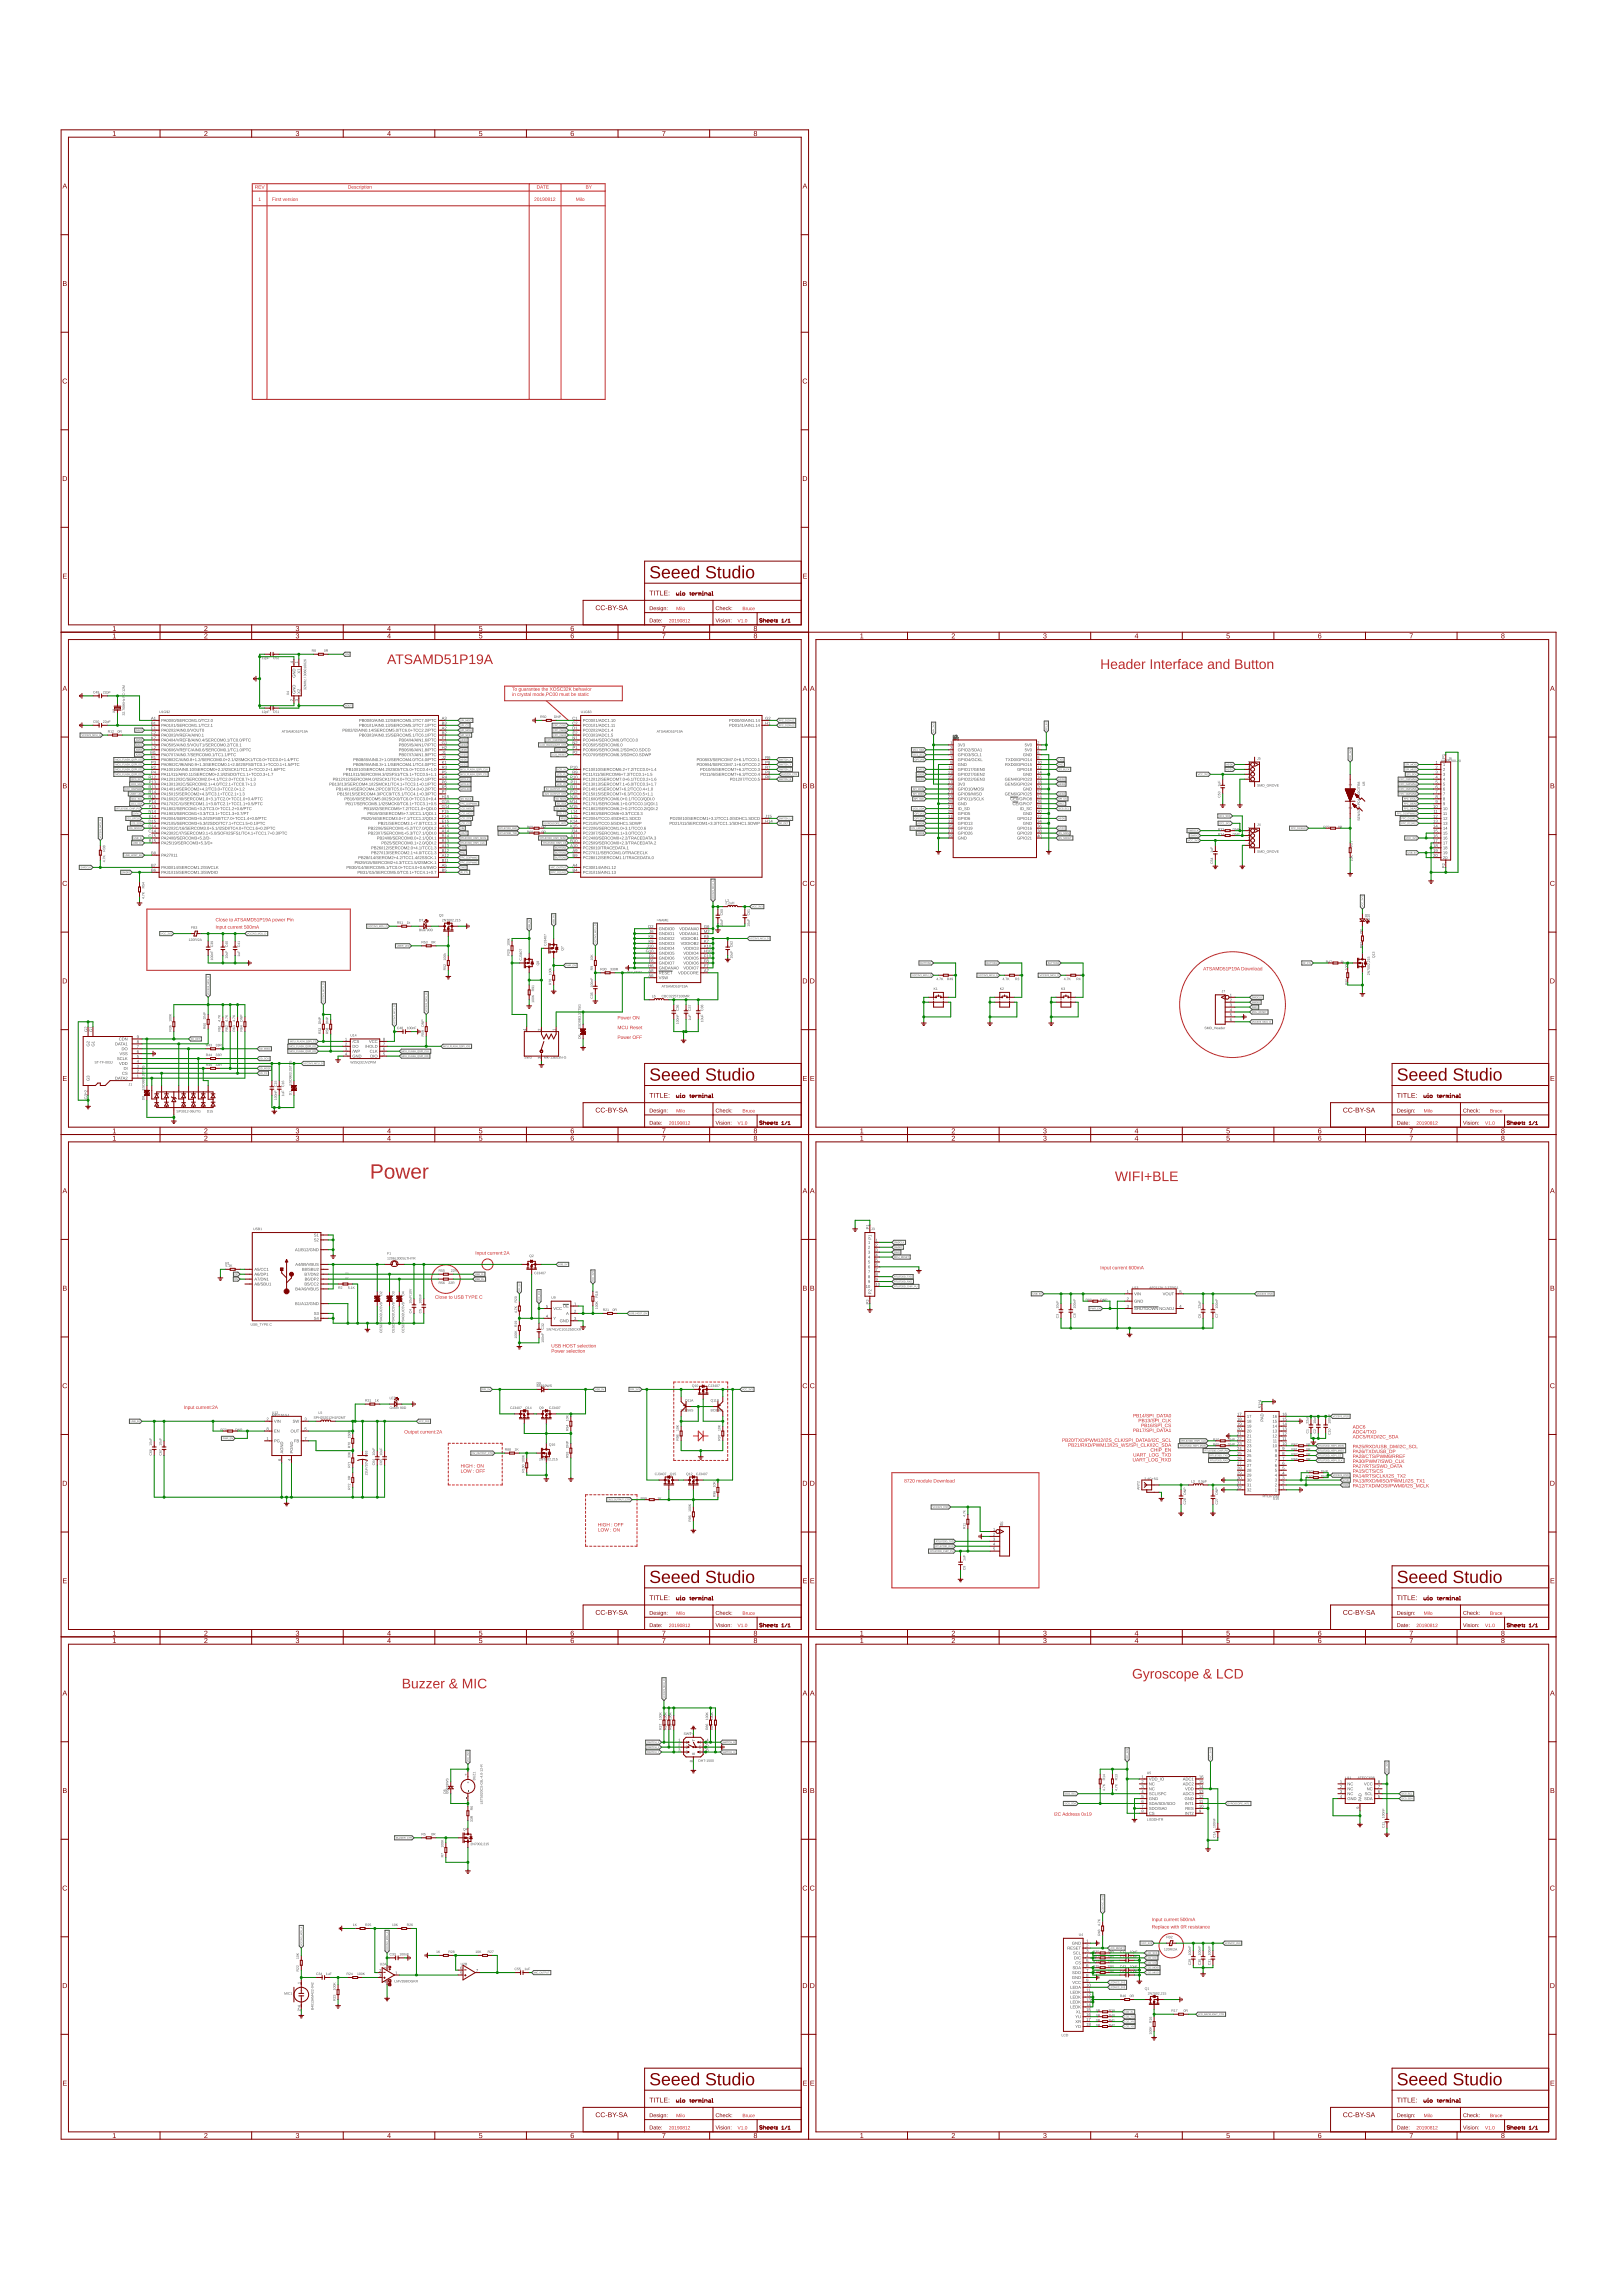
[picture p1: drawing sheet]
<svg xmlns="http://www.w3.org/2000/svg" width="841mm" height="1189mm" viewBox="0 0 841 1189" stroke-linecap="round" stroke-linejoin="round" font-family="sans-serif">
<path d="M131 107h183" fill="none" stroke="#d62525" stroke-width=".52"/>
<g fill="#d62525">
<path d="M134 103l1-1v2h-1h1z"/>
<path d="M141 102h1l-1 1h1h-1v1zM143 103v1zM143 103h1l-1 1zM144 103h1h-1l1 1h-1h1zM145 103l1 1h-1zM146 103l1 1 1-1-1 1zM148 103h1v1h-1h1h-1zM148 103h1zM149 103h1l-1 1zM150 103h1h-1l1 1h-1h1zM151 103l1 1zM152 103a.7 .7 0 0 1 1 0 .7 .7 0 0 1-1 0zM152 103a.5 .5 0 0 0 1 0 .5 .5 0 0 0-1 0zM153 103h1v1v-1l-1 1z"/>
<path d="M277 102a.7 .7 0 0 1 1 1 .7 .7 0 0 1-1 1h1h-1l1-1zM278 103a.8 .8 0 0 1 1 0 .8 .8 0 0 1-1 0zM279 103a.7 .7 0 0 0-1 1 .7 .7 0 0 0 1 0 .7 .7 0 0 0 0-1zM280 103v-1l1 2h-1zM281 103a.7 .7 0 0 1 1 0 .7 .7 0 0 1-1 1l1-1h-1zM281 103a.5 .5 0 0 0 1 0 .5 .5 0 0 0-1 0zM282 103a1 1 0 0 1 2 0 1 1 0 0 1-2 0zM283 103a.7 .7 0 0 0-1 1 1 1 0 0 0 2 0 .7 .7 0 0 0-1-1zM284 102l1 1v1h-1zM284 103a.5 .5 0 0 0 1 0 .5 .5 0 0 0-1 0zM284 104a.5 .5 0 0 0 1 0 .5 .5 0 0 0-1 0zM285 103l1-1v2h-1h1zM287 102a.7 .7 0 0 1 1 1 .7 .7 0 0 1-1 1h1h-1v-1z"/>
<path d="M299 102v2l1-2v2v-1l-1 1v-1v1zM301 103v1zM301 102v2zM302 103a.7 .7 0 0 1 1 0 .7 .7 0 0 1-1 0zM302 103a.5 .5 0 0 0 1 0 .5 .5 0 0 0-1 0z"/>
<path d="M193 603h3a2.3 2.3 0 0 1 2 3 2.3 2.3 0 0 1-2 2h-2v3h-1zM194 604v3h2a1.5 1.5 0 0 0 1-1 1.5 1.5 0 0 0-1-2zM200 606a2.8 2.8 0 0 1 4 0 2.8 2.8 0 0 1-1 4 2.8 2.8 0 0 1-3-1l-1-2zM201 606a2.2 2.2 0 0 0-1 3 2.2 2.2 0 0 0 3 1 2.2 2.2 0 0 0 1-3 2.2 2.2 0 0 0-3-1zM205 605h1l1 5 1-5h1l1 5 2-5h1l-2 6h-1l-1-5-1 5h-2zM214 606a2.6 2.6 0 0 1 3-1 2.6 2.6 0 0 1 1 3h-4a1.7 1.7 0 0 0 1 2 1.7 1.7 0 0 0 2-1l1 1a2.9 2.9 0 0 1-4 0 2.9 2.9 0 0 1 0-4zM215 606l-1 1h3l-1-1zM219 605h1v1l1-1h1v1l-2 1v4h-1z"/>
<path d="M203 339l2 5-1-1h-2l-1 1zM203 340l-1 2h2zM205 339h4v1h-2v4v-4h-2zM210 340l2-1 2 1h-1a1.1 1.1 0 0 0-2-1 1.1 1.1 0 0 0 0 2h1a1.6 1.6 0 0 1 2 2 1.6 1.6 0 0 1-3 1l-1-1a1.2 1.2 0 0 0 2 1 1.2 1.2 0 0 0 0-2 1.7 1.7 0 0 1-2 0 1.7 1.7 0 0 1 0-2zM216 339h1l2 5h-1v-1h-3v1h-1zM216 340l-1 2h2zM219 339h1l2 4 1-4h1v5v-4l-2 4-2-4v4h-1zM225 339h2a2.5 2.5 0 0 1 3 3 2.5 2.5 0 0 1-3 2h-2zM226 340v4h1a1.9 1.9 0 0 0 2-2 1.9 1.9 0 0 0-2-2zM231 339h2v1h-2v1a1.7 1.7 0 0 1 2 1 1.7 1.7 0 0 1-1 2 1.7 1.7 0 0 1-2-1h1a1.1 1.1 0 0 0 1 0 1.1 1.1 0 0 0 1-1 1.1 1.1 0 0 0-2 0h-1zM235 340l1-1v5h2h-4h2v-4l-1 1zM239 339h2a1.5 1.5 0 0 1 1 2 1.5 1.5 0 0 1-1 1h-2v2zM239 340v2h2a1 1 0 0 0 1-1 1.1 1.1 0 0 0-2-1zM243 340l2-1v5h1h-3h2v-4l-2 1zM247 340a2.4 2.4 0 0 1 4 1 2.4 2.4 0 0 1-2 3h-1l-1-1 2 1 1-2a1.6 1.6 0 0 1-3 0 1.6 1.6 0 0 1 0-2zM247 341a1.5 1.5 0 0 0 3 0 1.5 1.5 0 0 0-3 0zM253 339l2 5-1-1h-2l-1 1zM253 340l-1 2h2z"/>
<path d="M209 870h2a1.2 1.2 0 0 1 1 1 1.2 1.2 0 0 1-1 1l1 1v1l-3 1zM209 871v1h3l-1-1zM209 873v1h2a.9 .9 0 0 0 1 0 .9 .9 0 0 0-1-1zM213 871h1v3l1 1 1-1v-3v4v-1l-1 1h-1zM217 871h3l-2 3h2v1h-3l2-3h-2zM221 871h3l-2 3h2v1h-3l2-3h-2zM225 872a1.7 1.7 0 0 1 2-1 1.7 1.7 0 0 1 1 2h-3l1 2 2-1a1.9 1.9 0 0 1-3 1 1.9 1.9 0 0 1 0-3zM225 872v1h2v-1zM229 871v1l1-1v1h-1v3zM234 870a1.2 1.2 0 0 1 2 1 1.2 1.2 0 0 1-1 1l1 2v-2l1 1-1 1 1 1h-1a1.7 1.7 0 0 1-3 0 1.7 1.7 0 0 1 1-3zM234 871a1 1 0 0 0 2 0 1 1 0 0 0-2 0zM234 873v1h1l-1-1zM240 870h1l1 4 2-4h1v5h-1v-4l-1 4h-1l-2-4v4zM246 870h1v5h-1zM248 871l3-1 1 1h-1a1.8 1.8 0 0 0-2 0 1.8 1.8 0 0 0 0 3 1.8 1.8 0 0 0 3-1v1a2.5 2.5 0 0 1-4 0 2.5 2.5 0 0 1 0-3z"/>
<path d="M578 607l2 5 1-5 2 5 1-5-1 5h-1l-1-4-1 4h-1zM585 607h1v5h-1zM587 607h4v1h-3v2h3h-3v2h-1zM592 607v5zM595 608v1h2v1h-2v1v-1h-2v-1h2zM598 607h1a1.2 1.2 0 0 1 2 1 1.2 1.2 0 0 1-1 1l1 1v2h-3zM598 608v1h2v-1zM598 610v2h2a.9 .9 0 0 0 1-1 .9 .9 0 0 0-1-1zM602 607h1v5h3h-4zM606 607h4v1h-3v1h3v1h-3v2h3h-4z"/>
<path d="M588 866l2-1 2 1h-1a1.9 1.9 0 0 0-3 0 1.9 1.9 0 0 0 0 3 1.9 1.9 0 0 0 3 0v-1h-1v-1h2v2a2.7 2.7 0 0 1-4 0 2.7 2.7 0 0 1 0-3zM592 866h1l1 3 1-3h1l-2 4-1 1h-1l2-1zM596 866h1v1l1-1v1h-1v3h-1zM599 867a1.9 1.9 0 0 1 3 0 1.9 1.9 0 0 1-1 2 1.9 1.9 0 0 1-2-1zM600 867a1.3 1.3 0 0 0-1 2 1.3 1.3 0 0 0 2 0v-1a1.1 1.1 0 0 0 0-1 1.1 1.1 0 0 0-1 0zM603 866h2v1a.8 .8 0 0 0-1-1 .8 .8 0 0 0-1 1 .8 .8 0 0 0 1 1 1.3 1.3 0 0 1 1 2 1.3 1.3 0 0 1-2 0l-1-1h1a.8 .8 0 0 0 1 1 1 1 0 0 0 0-2h-1zM606 867l2-1 1 1h-1a1.2 1.2 0 0 0-1 1 1.2 1.2 0 0 0 1 1h1a1.8 1.8 0 0 1-3 1 1.8 1.8 0 0 1 0-3zM610 867a1.9 1.9 0 0 1 3 0 1.9 1.9 0 0 1-1 2 1.9 1.9 0 0 1-2-1zM611 867a1.3 1.3 0 0 0-1 2 1.3 1.3 0 0 0 2 0v-1a1.1 1.1 0 0 0 0-1 1.1 1.1 0 0 0-1 0zM614 866v1a1.7 1.7 0 0 1 3 0 1.7 1.7 0 0 1 0 2 1.7 1.7 0 0 1-3 0v2zM615 867a1.3 1.3 0 0 0-1 2 1.3 1.3 0 0 0 2 0v-2zM618 867a1.7 1.7 0 0 1 2-1 1.7 1.7 0 0 1 1 2h-3l1 1h2a1.9 1.9 0 0 1-3 0 1.9 1.9 0 0 1 0-2zM619 867l-1 1h2v-1zM625 865a1.2 1.2 0 0 1 2 1 1.2 1.2 0 0 1-2 1l1 2 1-2h1l-1 2 1 1h-1a1.7 1.7 0 0 1-3 0 1.7 1.7 0 0 1 0-3zM625 866a.8 .8 0 0 0 1 0 .8 .8 0 0 0-1 0zM624 868l1 1h1l-1-1zM631 865v4h3v1h-3zM635 866l3-1 1 1h-1a1.8 1.8 0 0 0-2 0 1.8 1.8 0 0 0 0 3 1.8 1.8 0 0 0 2-1l1 1a2.5 2.5 0 0 1-4 0 2.5 2.5 0 0 1 0-3zM640 865h1a2.5 2.5 0 0 1 3 2 2.5 2.5 0 0 1-2 3h-2zM641 865v4h1a1.9 1.9 0 0 0 1-2 1.9 1.9 0 0 0-2-2z"/>
</g>
<path d="M462 763h76v60h-76z" fill="none" stroke="#d62525" stroke-width=".52"/>
<g fill="#d62525">
<path d="M469 767h1v1h-1zM469 767a.5 .5 0 0 0 1 0 .5 .5 0 0 0-1 0zM469 768a.5 .5 0 0 0 1 0 .5 .5 0 0 0-1 0zM470 767h1v1v-1zM472 767a.7 .7 0 0 1 1 0 .7 .7 0 0 1-1 1h1h-2l1-1zM472 767a1 1 0 0 1 2 0 1 1 0 0 1-2 0zM473 767a.7 .7 0 0 0 0 1 .7 .7 0 0 0 1 0 .7 .7 0 0 0 0-1zM475 767h2v1l-1-1v1l-1-1v1zM477 768a.7 .7 0 0 1 1 0 .7 .7 0 0 1-1 0zM477 768a.5 .5 0 0 0 1 0 .5 .5 0 0 0-1 0zM478 767h1v-1v2h-1zM480 767v1l1-1v1h-1zM481 766v2zM482 767h1v1h-1h1h-1zM482 767l1 1zM484 767h1v1h-1zM484 767v1h1v-1zM485 768a1 1 0 0 1 2 0 1 1 0 0 1-2 0zM486 768a.5 .5 0 0 0 1 0 .5 .5 0 0 0-1 0zM487 767v1l1-1v1l1-1-1 1v-1l-1 1zM489 767h1v1l-1-1v1zM490 766v2zM491 768a.7 .7 0 0 1 1 0 .7 .7 0 0 1-1 0zM491 768a.5 .5 0 0 0 1 0 .5 .5 0 0 0-1 0zM492 767h1v1h-1l1-1zM492 768a.5 .5 0 0 0 1 0 .5 .5 0 0 0-1 0zM494 767l1-1v2h-1zM494 768a.5 .5 0 0 0 1 0 .5 .5 0 0 0-1 0z"/>
<path d="M597 998h1v1h-1zM597 998v1l1-1zM599 998h1v1h-1h1h-1zM599 998l1 1zM600 998a.7 .7 0 0 1 1 1 .6 .6 0 0 1-1 0v1zM600 999a.5 .5 0 0 0 1 0 .5 .5 0 0 0-1 0zM602 998v1zM602 998h1v1h-1h1zM602 999a.5 .5 0 0 0 1 0 .5 .5 0 0 0-1 0zM604 998v1zM605 998h1v1h-1h1h-1zM605 998l1 1zM607 998v1v-1l1 1v-1v1v-1l-1 1zM609 998v1zM609 998l1 1h-1zM610 998h1v1l-1-1v1zM611 999a1 1 0 0 1 2 0 1 1 0 0 1-2 0zM612 998a.7 .7 0 0 0 0 1 .7 .7 0 0 0 1 0 .7 .7 0 0 0 0-1zM613 998h2v1h-1h-1zM614 998v1l1-1zM616 998v1zM617 998h1v1h-1h1h-1zM617 998l1 1zM618 998h1h-1l1 1h-1h1zM619 998l1 1zM620 998h1h-1l1 1h-1h1zM621 998l1 1h-1zM622 998h1v1h-1h1zM622 999a.5 .5 0 0 0 1 0 .5 .5 0 0 0-1 0zM623 998h1v1v-1l-1 1zM625 998h1l-1 1zM626 998h1v1h-1h1h-1zM626 998l1 1z"/>
</g>
<circle cx="607" cy="1008" r="6" fill="none" stroke="#d62525" stroke-width=".52"/>
<g fill="#d62525">
<path d="M286 697l1 1v-1v1h-1zM288 697h1h-1h1a.6 .6 0 0 1 0 1 .6 .6 0 0 1-1 0h1l-1-1zM289 697h1v1h-1zM292 697h1v1h-1zM293 697a1 1 0 0 1 2 0 1 1 0 0 1-2 0zM294 697a.7 .7 0 0 0 1 0 .7 .7 0 0 0-1 0zM296 697h1h-1a.7 .7 0 0 1 1 1 .6 .6 0 0 1-1 0h-1h2l-2-1zM297 697h1v1v-1zM299 697h1h-1l1 1h-1h1zM301 697l1 1h-1zM301 697v1zM302 697v1zM303 697l1 1h-1zM303 697v1zM304 697h1h-1l1 1h-1zM305 697l1 1h-1zM306 697v1zM306 698a.7 .7 0 0 1 1 0 .7 .7 0 0 1-1 0zM306 698a.5 .5 0 0 0 1 0 .5 .5 0 0 0-1 0zM308 697h1v1l-1-1v1z"/>
<path d="M286 699l1 1h-1v1zM286 699v1h1zM287 700a1 1 0 0 1 2 0 1 1 0 0 1-2 0zM287 700a.5 .5 0 0 0 1 0 .5 .5 0 0 0-1 0zM289 700v1v-1l1 1 1-1-1 1v-1l-1 1zM291 700h1h-1l1 1h-1zM291 700h1zM292 700h1l-1 1zM294 700h1h-1v1zM295 700h1h-1l1 1h-1zM295 700h1zM296 699v2zM297 700h1h-1l1 1h-1zM297 700h1zM298 700h1h-1l1 1h-1zM300 699v2h-1zM300 700v1zM300 700a1 1 0 0 1 2 0 1 1 0 0 1-2 0zM301 700a.5 .5 0 0 0 1 0 .5 .5 0 0 0-1 0zM302 700h1v1v-1l-1 1z"/>
</g>
<circle cx="231" cy="663" r="7" fill="none" stroke="#d62525" stroke-width=".52"/>
<g fill="#d62525">
<path d="M226 672a.7 .7 0 0 1 1 0 .7 .7 0 0 1-1 0zM227 671l1 2zM228 672a.7 .7 0 0 1 1 0 .7 .7 0 0 1-1 0zM228 672a.5 .5 0 0 0 1 0 .5 .5 0 0 0-1 0zM229 672h1h-1l1 1h-1h1zM231 672h1h-1l1 1h-1zM233 671v2zM233 672a.7 .7 0 0 1 1 0 .7 .7 0 0 1-1 0zM233 672a.5 .5 0 0 0 1 0 .5 .5 0 0 0-1 0zM235 671l1 2 1-2v2h-1zM237 671h1l-1 1h1a.6 .6 0 0 1 0 1 .6 .6 0 0 1-1 0h1l-1-1zM239 671l1 1v1h-1zM239 672h1zM239 672v1h1zM241 671h1v1v1v-1zM243 671v1l1-1v2zM244 671l2 1h-1v1zM246 671h1l-1 1h1h-1v1h1h-1zM248 672a1 1 0 0 1 2 0 1 1 0 0 1-2 0z"/>
<path d="M112 477a.7 .7 0 0 1 1 0 .7 .7 0 0 1-1 0zM114 476v1zM114 477a.7 .7 0 0 1 1 0 .7 .7 0 0 1-1 0zM114 477a.5 .5 0 0 0 1 0 .5 .5 0 0 0-1 0zM116 476v1zM117 476h1v1h-1h1h-1zM117 476l1 1zM119 476v1zM119 477a1 1 0 0 1 2 0 1 1 0 0 1-2 0zM122 476l1 1h-2zM122 476v1h1zM123 476h1v1v-1zM125 476h1h-1l1 1a.6 .6 0 0 1 0 1 .7 .7 0 0 1-1-1h1l-1-1zM127 476l1 1h-1h-1zM127 476v1zM128 476l1 1 1-1v1l-1-1v1l-1-1v1zM130 476h1v1h-1zM130 476v1h1v-1zM132 476h1h-1l1 1h-1h1h-1zM133 476h1v1h-1h1zM135 476h1l-1 1zM135 476v1l1-1zM136 476h1v1h-1h1zM138 476a.7 .7 0 0 1 1 1 .7 .7 0 0 1-1 0zM140 476v1h-1zM140 476l-1 1h1zM141 476a.7 .7 0 0 1 1 1l-1 1zM141 477a.5 .5 0 0 0 1 0 .5 .5 0 0 0-1 0zM142 477a1 1 0 0 1 2 0 1 1 0 0 1-2 0zM144 476v1l1-1v1l1-1-1 1v-1l-1 1zM146 476h1v1h-1h1h-1zM146 476l1 1zM147 476h1l-1 1zM149 476h1l-1 1zM149 476v1l1-1zM150 476l1 1zM151 476h1v1v-1l-1 1z"/>
</g>
<path d="M76 471h106v32h-106z" fill="none" stroke="#d62525" stroke-width=".52"/>
<g fill="#d62525">
<path d="M571 342v2h3v-2h1v5h-1v-3h-3v3zM576 343a1.7 1.7 0 0 1 2 0 1.7 1.7 0 0 1 1 2h-3l1 1h2a1.9 1.9 0 0 1-3 0 1.9 1.9 0 0 1 0-3zM577 344h-1h2v-1zM580 343h1h2v4h-1v-1a1.3 1.3 0 0 1-1 1 1.3 1.3 0 0 1-1-2 1.3 1.3 0 0 1 1-1h1v-1l-2 1zM580 345a1 1 0 0 0 2 0 1 1 0 0 0-2 0zM584 343h1h1v-2h1v6h-1v-1a1.6 1.6 0 0 1-2 0 1.6 1.6 0 0 1 0-2zM585 343l-1 1a1.2 1.2 0 0 0 0 2 1.2 1.2 0 0 0 2 0 1.2 1.2 0 0 0 0-2v-1zM588 343a1.7 1.7 0 0 1 2 0 1.7 1.7 0 0 1 1 2h-3l1 1h2a1.9 1.9 0 0 1-3 0 1.9 1.9 0 0 1 0-3zM589 344h-1h2v-1zM592 343v1l2-1-1 1-1 3zM596 342h1v5h-1zM598 343h1v1l1-1h1v4l-1-3v-1l-1 1v3h-1zM602 342l1 1h1h-1v3h1a.7 .7 0 0 1-1 1 .7 .7 0 0 1-1-1v-3zM604 343a1.7 1.7 0 0 1 2 0 1.7 1.7 0 0 1 1 2h-2v1h2a1.9 1.9 0 0 1-3 0 1.9 1.9 0 0 1 0-3zM605 344h2l-1-1zM608 343h1v1l1-1-1 1v3h-1zM611 342h1h-1l1 1h-1v4v-4h-1zM613 343h1h1l1 4h-1v-1a1.3 1.3 0 0 1-2 1 1.3 1.3 0 0 1-1-2 1.3 1.3 0 0 1 2-1h1v-1l-3 1zM613 345a1 1 0 0 0 2 0 1 1 0 0 0-2 0zM617 343h1l1 1a1.2 1.2 0 0 0-2 1 1.2 1.2 0 0 0 2 1 1.8 1.8 0 0 1-2 0 1.8 1.8 0 0 1 0-2zM620 343a1.7 1.7 0 0 1 2 0 1.7 1.7 0 0 1 1 2h-2v1h2a1.9 1.9 0 0 1-3 0 1.9 1.9 0 0 1 0-3zM621 344h2l-1-1zM626 343h2h1l1 4h-1l-1-1a1.3 1.3 0 0 1-1 1 1.3 1.3 0 0 1-1-2 1.3 1.3 0 0 1 1-1h1v-1l-2 1zM627 345a.9 .9 0 0 0 1 0 .9 .9 0 0 0-1 0zM630 343h1v1l1-1h1v4h-1v-3v-1l-1 1v3h-1zM634 343h2v-2h1v6h-1v-1a1.6 1.6 0 0 1-2 0 1.6 1.6 0 0 1 0-2zM635 343v1a1.2 1.2 0 0 0 0 2 1.2 1.2 0 0 0 1 0 1.2 1.2 0 0 0 0-2v-1zM640 342h2a1.2 1.2 0 0 1 2 0 1.2 1.2 0 0 1-1 2l1 1v1l-4 1zM641 342v2l2-1v-1zM641 344v2h1a.9 .9 0 0 0 1-1 .9 .9 0 0 0-1-1zM645 343v3h1l1-1v-2h1v4h-1v-1l-1 1-1-1zM649 342v1h1h-1v3h1a.7 .7 0 0 1-1 1 .7 .7 0 0 1 0-1l-1-3zM651 342v1h1h-1v3h1a.7 .7 0 0 1-1 1 .7 .7 0 0 1 0-1l-1-3zM653 343a1.9 1.9 0 0 1 3 0 1.9 1.9 0 0 1-1 3 1.9 1.9 0 0 1-2-1zM654 343a1.3 1.3 0 0 0-1 2 1.3 1.3 0 0 0 2 0 1.1 1.1 0 0 0 0-1 1.1 1.1 0 0 0-1-1zM657 343v1l1-1h2v4h-1v-3l-1-1-1 1v3z"/>
<path d="M247 648v2zM247 649h1v1v-1l-1 1zM249 649a.7 .7 0 0 1 1 1 .6 .6 0 0 1-1 0v1zM250 649v1l1-1v1h-1zM251 649l1 1h-1zM253 649h1h-1l1 1h-1zM254 649v1l1-1v1h-1zM255 649h1v1zM256 649h1l-1 1zM257 649h1v1h-1h1h-1zM257 649h1zM258 649h1v1v-1l-1 1zM260 649v1zM261 649a.7 .7 0 0 1 1 0 .7 .7 0 0 1-1 1h1h-1l1-1zM263 648l1 2h-2zM263 649v1h1z"/>
</g>
<circle cx="253" cy="655" r="2.8" fill="none" stroke="#d62525" stroke-width=".52"/>
<g fill="#d62525">
<path d="M95 728l1 2zM96 729h1v1v-1l-1 1zM97 729h1a.7 .7 0 0 1 1 1 .6 .6 0 0 1-1 0l-1 1zM97 730a.5 .5 0 0 0 1 0 .5 .5 0 0 0-1 0zM99 729v1l1-1v1h-1zM100 729l1 1h-1zM102 729h1h-1v1zM103 729v1l1-1v1h-1zM104 729h1l-1 1zM105 729h1l-1 1zM106 729h1v1h-1h1h-1zM106 729h1zM107 729h1v1v-1l-1 1zM109 729v1zM110 729a.7 .7 0 0 1 1 0 .7 .7 0 0 1-1 1h1h-1l1-1zM112 728l1 2h-1h-1zM112 729v1z"/>
<path d="M210 742a.9 .9 0 0 1 1 0 .9 .9 0 0 1-1 0zM210 742a.7 .7 0 0 0 1 0 .7 .7 0 0 0-1 0zM212 742v1l1-1v1h-1zM213 741v2zM214 742a.6 .6 0 0 1 1 0 .7 .7 0 0 1-1 1zM214 742a.5 .5 0 0 0 1 0 .5 .5 0 0 0-1 0zM215 742l1 1v-1v1h-1zM217 741v2h-1zM218 742h1h-1l1 1h-1zM219 742l1 1v-1v1h-1zM220 742h1v1zM221 742h1v1zM222 742h1h-1l1 1h-1zM222 742h1zM224 742l1 1-1-1v1zM225 741v2zM226 741a.7 .7 0 0 1 1 1 .7 .7 0 0 1-1 1h1h-1l1-1zM228 741l1 2v-1l-1 1zM228 741v1h1z"/>
<path d="M597 994v2zM598 994h1v2l-1-2v2zM599 994v1a.6 .6 0 0 1 1 0 .7 .7 0 0 1-1 1zM599 995a.5 .5 0 0 0 1 0 .5 .5 0 0 0-1 0zM600 994l1 1v-1v2zM602 994v2zM603 994l1 1h-1l1 1-1-1zM604 994l1 1v-1l1 2h-1zM606 994v2zM607 994v2zM608 994l1 1h-1v1v-1zM609 994h1v2l-1-2v2zM610 994l1 2h-1zM612 994h1h-1v1h1l-1 1v-1h1h-1zM613 995a.8 .8 0 0 1 1 0 .8 .8 0 0 1-1 0zM613 994a.7 .7 0 0 0 0 1 .7 .7 0 0 0 1 0 .7 .7 0 0 0 0-1zM614 995a1 1 0 0 1 2 0 1 1 0 0 1-2 0zM615 994a.7 .7 0 0 0-1 1 .7 .7 0 0 0 1 0 .7 .7 0 0 0 0-1zM616 994h1l1 2-1-2v2l-1-2v2zM618 994l1 2v-1l-1 1zM619 994l-1 1h1z"/>
<path d="M570 656l1 2zM571 656l1 1v1v-1l-1 1zM572 656l1 1a.6 .6 0 0 1 1 0 .7 .7 0 0 1-1 1h-1zM572 657a.5 .5 0 0 0 1 0 .5 .5 0 0 0-1 0zM574 656v2l1-2v2h-1zM575 656l1 2h-1zM577 657v1zM578 656v2l1-2v2h-1zM579 656h1l-1 2zM580 656h1l-1 2zM581 657h1h-1l1 1h-1zM581 657h1zM582 656l1 1v1v-1l-1 1zM584 656v2zM585 656h1h-1v1h1a.7 .7 0 0 1 0 1 .7 .7 0 0 1-1 0 .7 .7 0 0 1 0-1zM585 657a.5 .5 0 0 0 1 0 .5 .5 0 0 0-1 0zM586 657a1 1 0 0 1 2 0 1 1 0 0 1-2 0zM587 656a.7 .7 0 0 0-1 1 .7 .7 0 0 0 1 0 .7 .7 0 0 0 0-1zM587 657a1 1 0 0 1 2 0 1 1 0 0 1-2 0zM588 656a.7 .7 0 0 0 0 1 .7 .7 0 0 0 1 0 .7 .7 0 0 0 0-1zM589 656l2 1v1l-1-1v1v-1l-1 1zM592 656l1 2-1-1-1 1zM592 656v1z"/>
<path d="M112 480v1zM113 480l1 1-1-1v1zM114 480a.7 .7 0 0 1 1 1 .6 .6 0 0 1-1 0v1zM114 481a.5 .5 0 0 0 1 0 .5 .5 0 0 0-1 0zM115 480l1 1v-1v1h-1zM117 480v1zM118 480h1h-1l1 1h-1zM119 480l1 1v-1v1h-1zM121 480v1zM122 480v1zM122 480h1v1h-1zM123 480v1zM124 480h1v1l-1-1v1zM125 480l1 1h-1zM127 480h1h-1l1 1h-1v-1zM127 480a1 1 0 0 1 2 0 1 1 0 0 1-2 0zM128 480a.7 .7 0 0 0 0 1 .7 .7 0 0 0 1 0 .7 .7 0 0 0 0-1zM129 480a.8 .8 0 0 1 1 0 .8 .8 0 0 1-1 0zM130 480a.7 .7 0 0 0-1 1 .7 .7 0 0 0 1 0 .7 .7 0 0 0 0-1zM131 480h1v1v-1v1l-1-1v1zM133 480l1 1h-1zM133 480v1h1z"/>
</g>
<circle cx="639" cy="521" r="27" fill="none" stroke="#d62525" stroke-width=".52"/>
<g fill="#d62525">
<path d="M624 501l1 2v-1l-2 1zM624 501v1h1zM625 501h1v2v-2zM627 501h1l-1 1h1a.6 .6 0 0 1 0 1 .6 .6 0 0 1-1 0v-1h1h-1zM629 501l1 2-1-1-1 1zM629 501v1zM630 501l1 2 1-2v2l-1-2v2l-1-2v2zM632 501l1 1v1h-1zM632 501v2h1v-1zM634 501h1h-1v1h1v1h-1l1-1h-1zM635 501h1v2h-1h1zM637 501l1 1h-1v1zM637 501v1h1zM638 501h1v2h-1h1zM640 501a.7 .7 0 0 1 1 1 .7 .7 0 0 1-1 1l1-1h-1zM640 502a.5 .5 0 0 0 1 0 .5 .5 0 0 0-1 0zM642 501l1 2-1-1-1 1zM642 501l-1 1h1zM643 501l2 1-1 1h-1zM644 501v2v-1zM645 502a.7 .7 0 0 1 1 0 .7 .7 0 0 1-1 0zM645 502a.5 .5 0 0 0 1 0 .5 .5 0 0 0-1 0zM646 502l1 1v-1l1 1v-1v1l-1-1v1zM648 502h1v1v-1l-1 1zM650 501v2zM650 502a.7 .7 0 0 1 1 0 .7 .7 0 0 1-1 0zM650 502a.5 .5 0 0 0 1 0 .5 .5 0 0 0-1 0zM652 502h1v1h-1v-1zM653 502h1v-1v2h-1zM653 502a.5 .5 0 0 0 1 0 .5 .5 0 0 0-1 0z"/>
<path d="M546 939v2zM547 939a.7 .7 0 0 1 1 1 .7 .7 0 0 1-1 1h1h-1l1-1zM548 940a1 1 0 0 1 2 0 1 1 0 0 1-2 0zM551 939l1 2h-2zM551 939v1h1zM552 940h1v-1v2h-1zM552 940a.5 .5 0 0 0 1 0 .5 .5 0 0 0-1 0zM554 940l1-1v2h-1zM554 940a.5 .5 0 0 0 1 0 .5 .5 0 0 0-1 0zM555 940h1l-1 1zM556 940h1h-1l1 1h-1zM556 940h1zM557 940h1h-1l1 1h-1h1zM559 940v1h-1h1zM560 940a1 1 0 0 1 2 0 1 1 0 0 1-2 0zM561 939v1a.7 .7 0 0 0-1 1 .7 .7 0 0 0 1 0 .7 .7 0 0 0 0-1zM562 940h1h-1l1 1-1-1v1v-1zM563 940l1-1v2h-1h1zM565 939a.7 .7 0 0 1 1 1 1.1 1.1 0 0 1-2 1l1-1z"/>
<path d="M265 356h2h-1v2v-2zM267 357a.7 .7 0 0 1 1 0 .7 .7 0 0 1-1 0zM267 357a.5 .5 0 0 0 1 0 .5 .5 0 0 0-1 0zM269 357h1v1h-1h1h-1zM269 357v1l1-1zM270 357l1 1v-1v1h-1zM272 357h1v1h-1v-1zM273 357h1l-1 1zM274 357h1v1h-1v-1h1zM274 358a.5 .5 0 0 0 1 0 .5 .5 0 0 0-1 0zM275 357h1v1v-1l-1 1zM277 356v2zM277 357h1h-1l1 1h-1zM279 357h1h-1l1 1h-1zM279 357h1zM281 356v2zM281 356l1 1 1 1-1-1-1 1zM283 357h1h-1l1 1h-1zM283 357h1zM285 356l1 1v-1v1v1v-1l-1 1v-1zM286 357a1 1 0 0 1 2 0 1 1 0 0 1-2 0zM287 357a.7 .7 0 0 0 1 0 .7 .7 0 0 0-1 0zM289 356h1l-1 1h1a.6 .6 0 0 1 0 1 .6 .6 0 0 1-1 0h-1h2l-1-1zM290 357a1 1 0 0 1 2 0 1 1 0 0 1-2 0zM292 356l1 1v1h-1l1-1h-1l1-1zM294 356a.7 .7 0 0 1 0 1 .7 .7 0 0 1 0 1h1h-2l1-1zM295 356v1l1-1-1 1 1 1-1-1v1zM297 356v1a.6 .6 0 0 1 1 0 .7 .7 0 0 1-1 1zM297 357a.5 .5 0 0 0 1 0 .5 .5 0 0 0-1 0zM299 357h1h-1l1 1h-1zM300 356v1h1v1l-1-1v1zM301 357h1l1 1h-2v-1h1zM303 357v1l1-1-1 1zM304 357v1zM304 357a1 1 0 0 1 2 0 1 1 0 0 1-2 0zM304 357a.5 .5 0 0 0 1 0 .5 .5 0 0 0-1 0zM306 357h1l-1 1z"/>
<path d="M265 359l1 2zM266 359h1v2v-2l-1 2zM268 359l1 1h-1l1 1-1-1zM269 359h1v2zM270 359l1 1v-1l-1 2zM272 359v1v1l-1-1h1zM273 359v2zM273 359h1l1 2h-2v-1h1zM275 359v2zM276 359h2v2l-1-2v2v-2l-1 2zM278 360a.7 .7 0 0 1 1 0 .7 .7 0 0 1-1 0zM278 360a.5 .5 0 0 0 1 0 .5 .5 0 0 0-1 0zM280 359v1l1-1v2h-1zM280 360a.5 .5 0 0 0 1 0 .5 .5 0 0 0-1 0zM281 359h1v1h-1l1 1-1-1zM281 360h1zM282 360l1 1zM283 359h1l-1 1v1zM283 359v1h1zM285 360a.7 .7 0 0 1 1 0 .7 .7 0 0 1-1 0zM286 360a1 1 0 0 1 2 0 1 1 0 0 1-2 0zM287 359a.7 .7 0 0 0-1 1 .7 .7 0 0 0 1 0 .7 .7 0 0 0 0-1zM287 360a1 1 0 0 1 2 0 1 1 0 0 1-2 0zM288 359a.7 .7 0 0 0 0 1 .7 .7 0 0 0 1 0 .7 .7 0 0 0 0-1zM290 359h2v2l-1-2v2l-1-2v2zM292 359v2l1-2v2h-1zM293 359h1v1v1l-1-1h1zM295 359v2zM296 359v1a.6 .6 0 0 1 1 0 .7 .7 0 0 1-1 1zM296 360a.5 .5 0 0 0 1 0 .5 .5 0 0 0-1 0zM298 359l1 1h-1v1v-1zM300 359v1v1l-1-1h1zM301 359v2zM302 359l1 2h-2l1-1zM303 359v2zM304 359v2zM304 359l1 1h-1l1 1-1-1z"/>
</g>
<g fill="none" stroke="#d62525" stroke-width=".52">
<path d="M262 356h60v7h-60zM283 363l12 10M349 718v1M350 716h-1v1M351 716h1M353 716h1M355 716h1M357 716h1M359 716h2M362 716h1M364 716h1M366 716h1"/>
<path d="M368 716h1M370 716h1M372 716h1M374 716h1M376 716h1v1M377 718v1M349 720v1M349 722v2M349 725v1M349 727v1M349 729v1M349 731v1"/>
<path d="M349 733v1M349 735v1M349 737v1M349 739v1M377 720v1M377 722v2M377 725v1M377 727v1M377 729v1M377 731v1M377 733v1M377 735v1"/>
<path d="M377 737v1M377 739v1M349 756v1h1M349 741v1M349 743v1M349 745v1M349 747v2M349 750v1M349 752v1M349 754v1M351 757h1M353 757h1"/>
<path d="M355 757h1M357 757h1M359 744h3M359 757h2M362 757h1M362 742l2 2-2 3zM364 757h1M364 742v5M364 744h3M366 757h1M368 757h1M370 757h1"/>
<path d="M372 757h1M374 757h1M377 741v1M377 743v1M377 745v1M377 747v2M377 750v1M377 752v1M377 754v1M377 756v1h-1"/>
</g>
<g fill="#d62525">
<path d="M320 532l1 1 1-1v1v-1l-1 1-1-1v1zM322 533a1 1 0 0 1 2 0 1 1 0 0 1-2 0zM324 532l1 1v-1v1h-1zM327 532h1v1h-1zM327 532h1zM328 532h1v1h-1h1h-1zM329 532v1zM330 532h1h-1l1 1h-1zM331 532h1v1h-1h1h-1zM331 532l1 1zM332 532l1 1h-1z"/>
<path d="M320 527h1l-1 1zM320 527h1zM322 528a.7 .7 0 0 1 1 0 .7 .7 0 0 1-1 0zM322 528a.5 .5 0 0 0 1 0 .5 .5 0 0 0-1 0zM323 527v1l1-1v1l1-1-1 1v-1l-1 1zM325 527h1v1h-1h1h-1zM325 527h1zM326 527h1v1zM328 527a1 1 0 0 1 2 0 1 1 0 0 1-2 0zM328 527a.7 .7 0 0 0 1 0 .7 .7 0 0 0-1 0zM330 527l1 1v-1v1l-1-1v1z"/>
<path d="M320 537h1l-1 1zM320 537v1l1-1zM322 538a.7 .7 0 0 1 1 0 .7 .7 0 0 1-1 0zM322 538a.5 .5 0 0 0 1 0 .5 .5 0 0 0-1 0zM323 537v1l1-1v1l1-1-1 1v-1l-1 1zM325 537h1v1h-1h1h-1zM325 537l1 1zM326 537h1v1zM328 538a1 1 0 0 1 2 0 1 1 0 0 1-2 0zM328 538a.7 .7 0 0 0 1 0 .7 .7 0 0 0-1 0zM330 537h1h-1v1h1h-1zM331 537h2h-1v1h1h-1z"/>
<path d="M701 754h1l-1 1v1zM701 754v1h1zM703 754l1 2v-1l-2 1zM703 754v1h1zM704 754a.7 .7 0 0 1 1 1 .7 .7 0 0 1-1 0l1 1h-1l1-2zM706 754h1l-1 2v-1zM706 755a.5 .5 0 0 0 1 0 .5 .5 0 0 0-1 0zM707 754v2zM708 755a.7 .7 0 0 1 1 0 .7 .7 0 0 1-1 0zM709 754h2h-1v2v-2zM711 754h1h-1l1 1a.6 .6 0 0 1 0 1 .6 .6 0 0 1-1 0v-1h1h-1zM713 754v2zM713 754h2l-1 1v1zM714 754v1zM715 754l1 1v-1l1 1v-1v2l-1-2-1 2zM717 754l1 1 1-1v2v-2l-1 2v-2l-1 2zM720 754h1h-1v1a.7 .7 0 0 1 0 1 .7 .7 0 0 1-1 0 .7 .7 0 0 1 0-1zM721 754v2zM722 754h1v2l-1-1v1zM722 754v1h1zM723 754h2v2l-1-1-1 1zM724 754v1h1zM725 754h2h-2v1h1h-1l2 1h-2zM727 754h1h-1v1h1h-1v1z"/>
<path d="M587 740l2 1h-2v1zM587 741h1zM589 740l1 1v1h-1zM589 741h1zM589 741v1h1zM591 741v-1l1 2h-1zM592 740h1l-1 2 1-1zM594 740l-1 2zM594 741l1-1-1 1h1a.6 .6 0 0 1 0 1 .6 .6 0 0 1-1 0h1l-1-1zM596 740l1 1h-1v1zM596 741h1zM597 740l1 2zM598 742l1 1zM599 740l2 1v1h-2zM600 741v1l1-1zM602 740l1 2h-1h-1zM603 740h1l-1 1v1v-1zM605 740l1 2h-1h-1zM605 741h-1h1zM606 741v-1l1 2h-1z"/>
<path d="M591 738h2l-1 1v1zM592 738v1h1zM593 738h1v1l-1 1zM593 738v1l1-1zM593 739h1zM595 738l1 2h-1v-1zM596 738h1l-1 1h1a.7 .7 0 0 1 0 1 .7 .7 0 0 1-1 0 .7 .7 0 0 1 0-1zM596 739a.5 .5 0 0 0 1 0 .5 .5 0 0 0-1 0zM598 738l-1 2zM598 738h1h-1l1 1a.6 .6 0 0 1 0 1 .6 .6 0 0 1-1 0v-1h1h-1zM600 738h1l-1 1v1zM600 738v1h1zM602 738v2zM602 740h2zM604 739a.7 .7 0 0 1 1 0 .7 .7 0 0 1-1 0zM606 738h1h-1v1a.7 .7 0 0 1 1 1 .6 .6 0 0 1-1 0l-1-1h2h-1z"/>
<path d="M590 735l1 1h-1v1zM590 736h1zM592 735l1 1v1h-1zM592 736h1zM592 736v1h1zM593 736l1-1v2h-1h1zM595 735l1 1v1h-1h1l-1-1h1zM596 735v2zM597 735h1l-1 1h1a.6 .6 0 0 1 0 1 .6 .6 0 0 1-1 0h1l-1-1zM599 735l1 1h-1v1zM599 736h1zM600 735v2zM601 737l1 1zM602 736a1 1 0 0 1 2 0 1 1 0 0 1-2 0zM604 735v2h1h-1zM605 735l1 1 1-1-1 1 1 1-1-1-1 1z"/>
<path d="M587 733h2l-2 1v1zM587 733v1h1zM589 733h1v1l-1 1zM589 733v1l1-1zM589 734h1zM591 733l1 2h-1v-1zM593 733v2l-1-1zM593 733l-1 1h1zM594 733l-1 2zM594 733h1h-1l1 1a.6 .6 0 0 1 0 1 .7 .7 0 0 1-1-1h1l-1-1zM596 733h1l-1 1v1zM596 733v1h1zM597 733l1 2zM598 735h1zM599 733h2v1l-2 1zM600 733v1l1-1zM602 733l1 2-1-1-1 1zM602 733v1zM603 733h1h-1v2v-2zM605 733l1 2-1-1-1 1zM605 733l-1 1h1zM605 734a1 1 0 0 1 2 0 1 1 0 0 1-2 0zM606 733a.7 .7 0 0 0 0 1 .7 .7 0 0 0 1 0 .7 .7 0 0 0 0-1z"/>
<path d="M702 739l1 1h-1h-1zM702 739l-1 1h1zM703 739h1v1h-1zM703 739v1h1v-1zM705 740a.7 .7 0 0 1 1 0 .7 .7 0 0 1-1 0zM707 739a.7 .7 0 0 1 0 1 .7 .7 0 0 1-1 0 .7 .7 0 0 1 0-1z"/>
<path d="M702 741l1 2-1-1-1 1zM702 741l-1 1h1zM703 741l1 1v1h-1zM703 741v2h1v-1zM705 742a.7 .7 0 0 1 1 0 .7 .7 0 0 1-1 0zM707 741v2h-1zM707 741l-1 1h1zM708 741v2zM708 741h2h-1v2v-2zM710 741l1 1v-1v1v1v-1l-1 1 1-1zM712 741l1 1v1h-1zM712 741v2h1v-1z"/>
<path d="M702 744l1 1h-1h-1zM702 744l-1 1h1zM703 744h1v1h-1zM703 744v1h1v-1zM705 745a.7 .7 0 0 1 1 0 .7 .7 0 0 1-1 0zM706 744h1v1h-1h1h-1zM708 744v1zM708 744h2v1h-1h-1zM709 744v1l1-1zM710 744h1h1l-1 1h1h-1h-1h1zM712 744h1v1h-1zM712 744v1h1v-1zM714 744v1zM714 744l1 1zM715 744a.7 .7 0 0 1 1 1 .7 .7 0 0 1-1 0h1h-1l1-1zM716 745a1 1 0 0 1 2 0 1 1 0 0 1-2 0zM718 746h2zM720 744h1h-1l1 1a.6 .6 0 0 1 0 1 .7 .7 0 0 1-1-1h1l-1-1zM721 744h2l-1 1h-1zM722 744v1l1-1zM724 744l1 1h-1h-1zM724 744l-1 1h1z"/>
<path d="M701 749h1l-1 1v1zM701 749v1h1zM703 749l1 2v-1l-2 1zM703 749v1h1zM704 749a.7 .7 0 0 1 1 1 .7 .7 0 0 1-1 0l1 1h-1l1-2zM706 749h1h-1v1h1h-1h1h-1zM707 749v2zM708 749h1v2v-1l-1 1zM708 749v1l1-1zM709 749h1h1l-1 1 1 1-1-1-1 1 1-1zM711 749h2l-1 1-1 1zM711 749v1h1v-1zM713 749v2zM714 749v1l1-1v1h-1zM716 749h1h-1l1 1a.6 .6 0 0 1 0 1 .7 .7 0 0 1-1-1h-1h2l-1-1zM717 749h1v1l-1 1zM717 749v1l1-1zM717 750h1zM719 751h1zM720 749h2l-1 1-1 1zM720 749v1h1v-1zM722 749l1 1 1-1v2v-2l-1 2-1-2v2zM724 749v2zM725 749v2zM726 749a.7 .7 0 0 1 1 1 .7 .7 0 0 1-1 0l1 1h-2l1-2zM727 750a.7 .7 0 0 1 1 0 .7 .7 0 0 1-1 0zM728 751h2zM730 749h1h-1l1 1a.6 .6 0 0 1 0 1 .7 .7 0 0 1-1-1h1l-1-1zM732 750a.7 .7 0 0 1 1 0 .7 .7 0 0 1-1 0zM734 749v1l1 1h-1z"/>
<path d="M701 751l1 1h-1v1zM701 752h1zM703 751l1 2h-2zM703 752h1zM704 751a.7 .7 0 0 1 1 1 .7 .7 0 0 1-1 1h1h-1l1-1zM706 751l1 1h-1a.7 .7 0 0 1 0 1 .7 .7 0 0 1-1 0 .7 .7 0 0 1 1-1zM706 752a.5 .5 0 0 0 1 0 .5 .5 0 0 0-1 0zM707 751v2zM708 751h1l-1 1v1v-1zM709 751l1 1 1-1-1 1 1 1-1-1-1 1 1-1zM711 751l1 1v1h-1zM711 752v1h1v-1zM713 751v2zM713 751l1 2 1-2v2h-1zM715 751h1l-1 1h1a.6 .6 0 0 1 0 1 .6 .6 0 0 1-1 0h1l-1-1zM717 751l1 1v1h-1zM717 752h1zM717 752v1h1zM718 753l2 1zM720 751l1 1v1h-1zM720 752v1h1v-1zM722 751l1 1h-1v1zM722 752h1z"/>
<path d="M701 756l1 1h-1v1zM701 757h1zM703 756l1 2h-2zM703 757h1zM704 757h1v1h-1h1v-1zM705 757a1 1 0 0 1 2 0 1 1 0 0 1-2 0zM706 757a.7 .7 0 0 0 0 1 .7 .7 0 0 0 1 0 .7 .7 0 0 0-1-1zM707 756v2zM708 756l1 1h-1v1zM708 757h1zM709 756l1 2v-2l1 2 1-2-1 2-1-1v1zM712 756l1 2v-2v2v-1v1l-1-1v1zM714 756h1l-1 2 1-1zM716 756l-1 2zM716 757l1-1-1 1h1a.6 .6 0 0 1 0 1 .6 .6 0 0 1-1 0h1l-1-1zM717 756l1 2v-2l1 2 1-2-1 2v-1l-1 1zM720 756l1 1v1h-1zM720 757v1h1v-1zM722 758l1 1zM723 757a1 1 0 0 1 2 0 1 1 0 0 1-2 0zM725 756v2h1h-1zM726 756l1 1 1-1-1 1 1 1-1-1-1 1z"/>
<path d="M701 759h1l-1 1v1zM701 759v1h1zM703 759l1 2v-1l-2 1zM703 759v1h1zM704 759a.7 .7 0 0 1 1 1 .7 .7 0 0 1-1 0l1 1h-1l1-2zM706 759h1l-1 2 1-2zM707 759v2zM708 759h1v2v-1l-1 1zM708 759v1h1zM709 759h2h-1v2v-2zM711 759h1h-1l1 1a.6 .6 0 0 1 0 1 .6 .6 0 0 1-1 0v-1h1h-1zM713 759l-1 2zM714 759v1a.7 .7 0 0 1 1 1 .6 .6 0 0 1-1 0l-1-1h1h-1zM715 759l1 1v-1l1 1v-1v2l-1-2-1 2zM717 759h2l-1 2h-1zM718 759v1l1-1zM719 761h1zM721 759h1v2h-1zM721 759v1h1v-1zM723 759l1 2-1-1-1 1zM723 759v1zM724 759h1v2l-1-2zM726 759l1 2-1-1-1 1zM726 759v1z"/>
<path d="M550 746h2l-1 1zM551 746h1zM552 746h1v1h-1zM552 746h1zM552 746v1h1zM554 746a.7 .7 0 0 1 1 0 .7 .7 0 0 1-1 1h1h-1l1-1zM555 746a.8 .8 0 0 1 1 0 .8 .8 0 0 1-1 0zM556 746h-1a.7 .7 0 0 0 0 1 .7 .7 0 0 0 1 0 .7 .7 0 0 0 0-1zM557 745l-1 2zM557 746h2h-1v1v-1zM559 746h1v1l-1-1v1v-1zM560 746h2v1h-2zM561 746v1l1-1zM563 745l-1 2zM563 746h1l-1 1zM563 746h1zM564 746l1 1v-1l1 1 1-1-1 1v-1l-1 1zM567 746l1 1 1-1v1l-1-1v1l-1-1v1zM569 746h1v1h-1zM571 746a.7 .7 0 0 1 0 1h1h-2l1-1zM572 745v2zM573 746v1zM573 746a.7 .7 0 0 1 1 0 .7 .7 0 0 1-1 1h1h-1l1-1zM575 746h1h-1h1a.6 .6 0 0 1 0 1 .6 .6 0 0 1-1 0h1l-1-1zM576 748h1zM578 746a.7 .7 0 0 1 1 0 .7 .7 0 0 1-1 0zM579 746l1 1h1h-2zM581 746h1h-1l1 1-1-1v1zM583 745l-1 2zM583 746h1h-1h1a.6 .6 0 0 1 0 1 .6 .6 0 0 1-1 0h1l-1-1zM585 746h1l-1 1zM585 746h1zM587 746v1zM587 748h1zM589 746h1v1h-1zM589 746v1h1v-1zM591 746l1 1h-1h-1zM591 746v1zM592 746h1v1l-1-1zM594 746l1 1h-1h-1zM594 746v1zM594 746a1 1 0 0 1 2 0 1 1 0 0 1-2 0zM595 746a.7 .7 0 0 0 0 1 .7 .7 0 0 0 1 0 .7 .7 0 0 0 0-1zM597 745l-1 2zM597 746v1zM598 746a.7 .7 0 0 1 1 0 .7 .7 0 0 1-1 1h1h-1l1-1zM599 746a.7 .7 0 0 1 1 0 .7 .7 0 0 1-1 0zM601 748h1zM602 746h1h-1h1a.6 .6 0 0 1 0 1 .6 .6 0 0 1-1 0h1l-1-1zM604 746a.7 .7 0 0 1 1 0 .7 .7 0 0 1-1 0zM606 746v1h1h-1z"/>
<path d="M554 748l1 1h-1v1zM554 748v1h1zM555 748h1v2h-1zM555 748v1h1zM555 749v1l1-1zM557 748a.7 .7 0 0 1 1 1 .7 .7 0 0 1-1 1h1h-1l1-2zM558 748h1v2h-1h1zM560 748l-1 2zM560 748h2v2l-1-1-1 1zM561 748v1h1zM562 748l1 1 1-1-1 1 1 1-1-1-1 1 1-1zM564 748h1v2h-1zM564 748v2l1-1zM566 748l-1 2zM566 748l2 1h-1v1zM567 748v1zM568 748v2l1-2 1 2v-2v2l-1-2-1 2zM570 748l1 2 1-2v2v-2l-1 2v-2l-1 2zM572 748h1l1 2h-2h1zM574 748h1v2h-1l1-1h-1l1-1zM576 748l-1 2zM576 748v2zM577 748a.7 .7 0 0 1 1 1 .7 .7 0 0 1-1 1h1h-1v-2zM578 748h1h-1l1 1a.6 .6 0 0 1 0 1 .6 .6 0 0 1-1 0v-1h1h-1zM579 750h2zM581 748l1 2v-2l1 2v-2v2l-1-2-1 2zM584 748h1h-1v1a.7 .7 0 0 1 1 1 .6 .6 0 0 1-1 0l-1-1h2h-2zM585 748v2zM586 748h1h-1l1 1a.6 .6 0 0 1 0 1 .6 .6 0 0 1-1 0v-1h1h-1zM587 748l2 1h-1v1zM588 748v1zM589 748v2zM590 750h1zM591 749a1 1 0 0 1 2 0 1 1 0 0 1-2 0zM593 748v2h1h-1zM594 748l1 1 1-1-1 1 1 1-1-1-1 1zM596 748v2zM597 748v2zM598 748a.7 .7 0 0 1 0 1 .7 .7 0 0 1 0 1h-1l1-2zM599 749a.7 .7 0 0 1 1 0 .7 .7 0 0 1-1 0zM600 750h2zM602 748h1h-1l1 1a.6 .6 0 0 1 0 1 .6 .6 0 0 1-1 0v-1h1h-1zM604 748h1v2h-1zM604 748v2l1-1zM606 748l1 2v-1l-2 1zM606 748v1z"/>
<path d="M701 762h1l-1 1zM701 762h1zM703 762l1 1h-2zM703 762v1h1zM704 762h1v1h-1h1zM706 762h1h-1h1l-1 1h1l-1-1zM707 761v2zM708 762a.7 .7 0 0 1 1 0 .7 .7 0 0 1-1 0zM709 762h2h-1v1v-1zM711 762h1h-1h1a.6 .6 0 0 1 0 1 .6 .6 0 0 1-1 0h1l-1-1zM713 761v2zM713 762a1 1 0 0 1 2 0 1 1 0 0 1-2 0zM715 762h1h-1h1a.6 .6 0 0 1 0 1 .6 .6 0 0 1-1 0h1l-1-1z"/>
<path d="M701 764l1 1h-1v1zM701 764v1h1zM703 764l1 2v-1l-2 1zM703 764v1h1zM704 764h1v2h-1h1zM706 764l1 2-1-1zM706 764v1zM707 764v2zM708 764h1v2v-1l-1 1zM708 764v1h1zM709 764h2h-1v2v-2zM711 764h1h-1l1 1a.6 .6 0 0 1 0 1 .6 .6 0 0 1-1 0v-1h1h-1zM713 764l-1 2zM713 765a1 1 0 0 1 2 0 1 1 0 0 1-2 0zM715 764v2h1h-1zM717 764v1l1-1-1 1 1 1-1-1v1zM719 764l-1 2zM719 764v2zM720 764a.7 .7 0 0 1 1 1 .7 .7 0 0 1-1 1h1h-1v-2zM721 764h1h-1l1 1a.6 .6 0 0 1 0 1 .6 .6 0 0 1-1 0v-1h1h-1zM722 766h2zM724 764h1v2v-2zM725 764l1 1 1-1-1 1 1 1-1-1-1 1 1-1zM727 764a.7 .7 0 0 1 1 1 .7 .7 0 0 1-1 1h1h-1l1-2z"/>
<path d="M701 767h1l-1 1zM701 767h1zM703 767l1 1h-2zM703 767v1h1zM704 767h1v1h-1h1zM706 767h1l-1 1h1h-1v-1zM707 766v2zM708 767h1v1h-1zM708 767h1zM709 767h1h1h-1l1 1h-1h-1l1-1zM711 767h2l-1 1h-1zM711 767v1h1v-1zM713 766v2zM714 767l1 1v-1v1v-1v1l-1-1v1zM716 767v1zM717 767h1h-1a.7 .7 0 0 1 1 1 .6 .6 0 0 1-1 0h-1h2l-1-1zM718 767a1 1 0 0 1 2 0 1 1 0 0 1-2 0zM718 767a1 1 0 0 0 2 0 1 1 0 0 0-2 0zM720 766v2zM721 767h1l-1 1zM721 767h1zM722 767l1 1v-1l1 1 1-1-1 1-1-1v1zM725 767l1 1v-1v1v-1v1l-1-1v1zM727 767h1v1h-1zM729 766l-1 2zM729 767v1zM730 767a.7 .7 0 0 1 1 0 .7 .7 0 0 1-1 1h1h-1v-1zM731 767h1h-1h1a.6 .6 0 0 1 0 1 .6 .6 0 0 1-1 0h1l-1-1zM732 769h2zM734 767h1v1v-1zM736 767h1h-1l1 1h-1h-1l1-1zM737 767h1v1h-1h1z"/>
<path d="M701 769l1 1h-1v1zM701 769v1h1zM703 769l1 2v-1l-2 1zM703 769v1h1zM704 769h1v2h-1h1zM706 769a.7 .7 0 0 1 1 1 .7 .7 0 0 1-1 1h1h-1v-1zM707 769v2zM708 769h1h-1v2v-2zM709 769l1 1 1-1-1 1 1 1-1-1-1 1 1-1zM711 769l1 1v1h-1zM711 769v2h1v-1zM713 769v2zM713 769l1 2 1-2v2v-2l-1 2v-2l-1 2zM715 770a1 1 0 0 1 2 0 1 1 0 0 1-2 0zM716 770a.7 .7 0 0 0 1 0 .7 .7 0 0 0-1 0zM718 769h1l-1 1a.7 .7 0 0 1 1 1 .6 .6 0 0 1-1 0l-1-1h2h-1zM719 769v2zM720 769v2zM721 769l1 1h-1v1zM721 769v1h1zM722 769l1 2v-2l1 2v-2v2l-1-2-1 2zM725 769v2l1-2v2v-2l-1 2v-2v2zM726 770a1 1 0 0 1 2 0 1 1 0 0 1-2 0zM727 769a.7 .7 0 0 0 0 1 .7 .7 0 0 0 1 0 .7 .7 0 0 0-1-1zM728 769v2zM729 769v2zM729 769a.7 .7 0 0 1 1 1 .7 .7 0 0 1 0 1h-1l1-1zM731 769h1l-1 1h1a.6 .6 0 0 1 0 1 .6 .6 0 0 1-1 0v-1h1h-1zM732 771h2zM734 769l1 2v-2v2v-2v2l-1-2v2zM736 770a.7 .7 0 0 1 1 0 .7 .7 0 0 1-1 0zM738 769v2h1h-1zM739 769v1l1-1v1l1 1-1-1-1 1z"/>
<path d="M587 753l1 2 1-2v2h-2zM590 753l1 2-1-1-1 1zM590 753l-1 1h1zM591 753h1v2v-1l-1 1zM591 753v1h1zM592 753h2h-1v2v-2zM594 755h1zM595 753l1 2h1h-2zM597 754a1 1 0 0 1 2 0 1 1 0 0 1-2 0zM597 754a.7 .7 0 0 0 1 0 .7 .7 0 0 0-1 0zM599 753h1a.7 .7 0 0 0-1 0 .7 .7 0 0 0 0 1 .7 .7 0 0 0 1 0v1h-1zM601 755h1zM602 753h1v2v-2zM604 753v1l1-1-1 1 1 1-1-1v1v-1zM605 753l2 1-1 1h-1zM606 753v2l1-1z"/>
<path d="M587 756l1 1v-1v1h-1zM589 756l1 1h-1zM589 756v1h1zM591 756h1v1h-1zM591 756h1zM592 756h2h-1v1v-1zM594 758h1zM595 756v1h1h-1zM596 757a1 1 0 0 1 2 0 1 1 0 0 1-2 0zM597 757a.7 .7 0 0 0 1 0 .7 .7 0 0 0-1 0zM599 756h1a.7 .7 0 0 0-1 0 .7 .7 0 0 0 0 1 .7 .7 0 0 0 1 0h-1h1h-1zM600 758h2zM602 756h1v1h-1zM602 756h1zM604 756h1h-1l1 1h-1v-1zM605 756h2l-1 1h-1zM606 756v1l1-1z"/>
<path d="M596 751a1 1 0 0 1 2 0 1 1 0 0 1-2 0zM598 751h1h1v1h-1h-1zM600 751v1zM601 751h1l-1 1zM601 751h1zM602 753h2zM604 751h1h-1h1l-1 1h1h-1zM605 751l2 1v-1v1l-1-1-1 1z"/>
</g>
<g fill="none" stroke="#d62525" stroke-width=".52">
<path d="M232 750v1M232 752v1M232 754v1M232 756v1M232 758v1M233 748h-1v1M234 748h1M236 748h2M239 748h1M241 748h1M243 748h1M245 748h1"/>
<path d="M247 748h1M249 748h1M251 748h1M253 748h1M255 748h1M257 748h1M259 748h1v1M260 750v1M260 752v1M260 754v1M260 756v1M260 758v1"/>
<path d="M232 769v1h1M232 760v1M232 762v1M232 764v1M232 766v2M234 770h1M236 770h2M239 770h1M241 770h1M243 770h1M245 770h1M247 770h1"/>
<path d="M249 770h1M251 770h1M253 770h1M255 770h1M257 770h1M260 760v1M260 762v1M260 764v1M260 766v2M260 769v1h-1"/>
</g>
<g fill="#d62525">
<path d="M239 759v1h1v-1v2v-1h-1v1zM241 759v2zM242 759h1a.7 .7 0 0 0-1 0 .7 .7 0 0 0 0 1 .7 .7 0 0 0 1 0h-1h1h-1zM243 759l1 1 1-1v2l-1-1-1 1zM247 760a1 1 0 0 1 2 0 1 1 0 0 1-2 0zM247 760a1 1 0 0 0 2 0 1 1 0 0 0-2 0zM249 759l1 1 1-1v2l-2-2v2z"/>
<path d="M239 762v1h1h-1zM240 762a1 1 0 0 1 2 0 1 1 0 0 1-2 0zM240 762a1 1 0 0 0 2 0 1 1 0 0 0-2 0zM242 762l1 1v-1l1 1v-1v1l-1-1v1zM246 762a1 1 0 0 1 2 0 1 1 0 0 1-2 0zM247 762a.7 .7 0 0 0 1 0 .7 .7 0 0 0-1 0zM249 762h1h-1h1l-1 1zM250 762h1h-1h1l-1 1z"/>
</g>
<g fill="none" stroke="#d62525" stroke-width=".52">
<path d="M303 777v1M303 779v1M305 775h-2v1M306 775h1M308 775h1M310 775h1M312 775h1M314 775h1M316 775h1M318 775h1M320 775h2M323 775h1"/>
<path d="M325 775h1M327 775h1M329 775h1v1M330 777v1M330 779v1M303 781v1M303 783v1M303 785v1M303 787v2M303 790v1M303 792v1M303 794v1"/>
<path d="M303 796v1M303 798v1M330 781v1M330 783v1M330 785v1M330 787v2M330 790v1M330 792v1M330 794v1M330 796v1M330 798v1M303 800v1h2"/>
<path d="M306 801h1M308 801h1M310 801h1M312 801h1M314 801h1M316 801h1M318 801h1M320 801h2M323 801h1M325 801h1M327 801h1M330 800v1h-1"/>
</g>
<g fill="#d62525">
<path d="M310 789v1h1v-1v2v-1h-1v1zM312 789v2zM313 790h1a.7 .7 0 0 0-1-1 1 1 0 0 0 0 2 .7 .7 0 0 0 1 0l-1-1h1v1h-1zM314 789l1 1h1v-1v2v-1h-1l-1 1zM318 790a1 1 0 0 1 2 0 1 1 0 0 1-2 0zM318 790a1 1 0 0 0 2 0 1 1 0 0 0-2 0zM320 789h1l-1 1h1h-1v1zM322 789h1l-1 1h1h-1v1z"/>
<path d="M310 792v2h1h-1zM311 793a1 1 0 0 1 2 0 1 1 0 0 1-2 0zM311 793a1 1 0 0 0 2 0 1 1 0 0 0-2 0zM313 792l1 1v-1l1 1v-1v2l-1-2v2zM318 793a.9 .9 0 0 1 1 0 .9 .9 0 0 1-1 0zM318 793a.7 .7 0 0 0 1 0 .7 .7 0 0 0-1 0zM320 792l1 1v-1v2l-1-2v2z"/>
<path d="M351 314v2l1-2v2v-1v1l-1-1v1zM353 315v1zM353 314v2zM354 316a.7 .7 0 0 1 1 0 .7 .7 0 0 1-1 0zM354 316a.5 .5 0 0 0 1 0 .5 .5 0 0 0-1 0z"/>
<path d="M382 321l1 1 1-1-1 2zM384 321h1v2h-1v-1zM386 322a.8 .8 0 0 1 1 0 .8 .8 0 0 1-1 0zM386 321a.7 .7 0 0 0 0 1 .7 .7 0 0 0 1 0 .7 .7 0 0 0 0-1z"/>
<path d="M385 314l1 1v1h-1zM385 315h1zM385 315v1h1zM387 315v1zM387 315l1 1v-1v1h-1zM389 315h1h-1l1 1h-1zM390 315h1v1h-1h1h-1zM390 315h1z"/>
<path d="M347 321a.7 .7 0 0 1 1 1 .7 .7 0 0 1-1 0l1 1h-1l1-2zM348 322a.8 .8 0 0 1 1 0 .8 .8 0 0 1-1 0zM349 321h-1a.7 .7 0 0 0 0 1 .7 .7 0 0 0 1 0 .7 .7 0 0 0 0-1zM350 321l1 2h-1v-1zM351 321a.7 .7 0 0 1 1 1 .7 .7 0 0 1-1 0h1h-1zM351 321a.5 .5 0 0 0 1 0 .5 .5 0 0 0-1 0zM352 322a.8 .8 0 0 1 1 0 .8 .8 0 0 1-1 0zM353 321a.7 .7 0 0 0-1 1 .7 .7 0 0 0 1 0 .7 .7 0 0 0 0-1zM354 321h1v2l-1-1zM354 321a.5 .5 0 0 0 1 0 .5 .5 0 0 0-1 0zM354 322a.5 .5 0 0 0 1 0 .5 .5 0 0 0-1 0zM355 321h1v2h-1l1-1zM357 321a.7 .7 0 0 1 1 1 .7 .7 0 0 1-1 0l1 1h-2l1-2z"/>
<path d="M347 581a.7 .7 0 0 1 1 1 .7 .7 0 0 1-1 1h1h-1l1-1zM348 582a.8 .8 0 0 1 1 0 .8 .8 0 0 1-1 0zM349 581h-1a.7 .7 0 0 0 0 1 .7 .7 0 0 0 1 0 .7 .7 0 0 0 0-1zM350 581l1 2h-1zM351 581a.7 .7 0 0 1 1 1 .7 .7 0 0 1-1 1l1-1h-1zM351 582a.5 .5 0 0 0 1 0 .5 .5 0 0 0-1 0zM352 582a.8 .8 0 0 1 1 0 .8 .8 0 0 1-1 0zM353 581a.7 .7 0 0 0-1 1 .7 .7 0 0 0 1 0 .7 .7 0 0 0 0-1zM354 581h1v2h-1zM354 582a.5 .5 0 0 0 1 0 .5 .5 0 0 0-1 0zM354 582a.5 .5 0 0 0 1 0 .5 .5 0 0 0-1 0zM355 581h1v2h-1h1zM357 581a.7 .7 0 0 1 1 1 .7 .7 0 0 1-1 1h1h-2l1-1z"/>
<path d="M734 581a.7 .7 0 0 1 1 1 .7 .7 0 0 1-1 1h1h-1l1-1zM735 582a1 1 0 0 1 2 0 1 1 0 0 1-2 0zM736 581a.7 .7 0 0 0 0 1 .7 .7 0 0 0 1 0 .7 .7 0 0 0-1-1zM737 581h1v2h-1zM738 581a.7 .7 0 0 1 1 1 .7 .7 0 0 1-1 1l1-1h-1zM738 582a.5 .5 0 0 0 1 0 .5 .5 0 0 0-1 0zM739 582a1 1 0 0 1 2 0 1 1 0 0 1-2 0zM740 581a.7 .7 0 0 0 0 1 .7 .7 0 0 0 1 0 .7 .7 0 0 0-1-1zM741 581h1v2h-1zM741 582a.5 .5 0 0 0 1 0 .5 .5 0 0 0-1 0zM741 582a.5 .5 0 0 0 1 0 .5 .5 0 0 0-1 0zM743 581l1 2h-2h1zM744 581a.7 .7 0 0 1 1 1 .7 .7 0 0 1-1 1h1h-1l1-1z"/>
<path d="M347 842a.7 .7 0 0 1 1 0 .7 .7 0 0 1-1 1h1h-1l1-1zM348 842a.8 .8 0 0 1 1 0 .8 .8 0 0 1-1 0zM349 842h-1a.7 .7 0 0 0 0 1 .7 .7 0 0 0 1 0 .7 .7 0 0 0 0-1zM350 842l1 1h-1zM351 842a.7 .7 0 0 1 1 0 .7 .7 0 0 1-1 1h1l-1-1zM351 842a.5 .5 0 0 0 1 0 .5 .5 0 0 0-1 0zM352 842a.8 .8 0 0 1 1 0 .8 .8 0 0 1-1 0zM353 842a.7 .7 0 0 0-1 1 .7 .7 0 0 0 1 0 .7 .7 0 0 0 0-1zM354 842h1v1h-1zM354 842a.5 .5 0 0 0 1 0 .5 .5 0 0 0-1 0zM354 843a.5 .5 0 0 0 1 0 .5 .5 0 0 0-1 0zM355 842h1v1h-1h1zM357 842a.7 .7 0 0 1 1 0 .7 .7 0 0 1-1 1h1h-2l1-1z"/>
<path d="M347 1102a.7 .7 0 0 1 1 1 .7 .7 0 0 1-1 0l1 1h-1l1-2zM348 1103a.8 .8 0 0 1 1 0 .8 .8 0 0 1-1 0zM349 1102h-1a.7 .7 0 0 0 0 1 .7 .7 0 0 0 1 0 .7 .7 0 0 0 0-1zM350 1102l1 2h-1v-1zM351 1102a.7 .7 0 0 1 1 1 .7 .7 0 0 1-1 0h1h-1zM351 1102a.5 .5 0 0 0 1 0 .5 .5 0 0 0-1 0zM352 1103a.8 .8 0 0 1 1 0 .8 .8 0 0 1-1 0zM353 1102a.7 .7 0 0 0-1 1 .7 .7 0 0 0 1 0 .7 .7 0 0 0 0-1zM354 1102h1v2l-1-1zM354 1102a.5 .5 0 0 0 1 0 .5 .5 0 0 0-1 0zM354 1103a.5 .5 0 0 0 1 0 .5 .5 0 0 0-1 0zM355 1102h1v2h-1l1-1zM357 1102a.7 .7 0 0 1 1 1 .7 .7 0 0 1-1 0l1 1h-2l1-2z"/>
<path d="M734 1102a.7 .7 0 0 1 1 1 .7 .7 0 0 1-1 0l1 1h-1l1-2zM735 1103a1 1 0 0 1 2 0 1 1 0 0 1-2 0zM736 1102a.7 .7 0 0 0 0 1 .7 .7 0 0 0 1 0 .7 .7 0 0 0-1-1zM737 1102h1v2h-1v-1zM738 1102a.7 .7 0 0 1 1 1 .7 .7 0 0 1-1 0h1h-1zM738 1102a.5 .5 0 0 0 1 0 .5 .5 0 0 0-1 0zM739 1103a1 1 0 0 1 2 0 1 1 0 0 1-2 0zM740 1102a.7 .7 0 0 0 0 1 .7 .7 0 0 0 1 0 .7 .7 0 0 0-1-1zM741 1102h1v2l-1-1zM741 1102a.5 .5 0 0 0 1 0 .5 .5 0 0 0-1 0zM741 1103a.5 .5 0 0 0 1 0 .5 .5 0 0 0-1 0zM743 1102l1 2h-2l1-1zM744 1102a.7 .7 0 0 1 1 1 .7 .7 0 0 1-1 0l1 1h-1l1-2z"/>
<path d="M734 842a.7 .7 0 0 1 1 0 .7 .7 0 0 1-1 1h1h-1l1-1zM735 842a1 1 0 0 1 2 0 1 1 0 0 1-2 0zM736 842a.7 .7 0 0 0 0 1 .7 .7 0 0 0 1 0 .7 .7 0 0 0-1-1zM737 842h1v1h-1zM738 842a.7 .7 0 0 1 1 0 .7 .7 0 0 1-1 1h1l-1-1zM738 842a.5 .5 0 0 0 1 0 .5 .5 0 0 0-1 0zM739 842a1 1 0 0 1 2 0 1 1 0 0 1-2 0zM740 842a.7 .7 0 0 0 0 1 .7 .7 0 0 0 1 0 .7 .7 0 0 0-1-1zM741 842h1v1h-1zM741 842a.5 .5 0 0 0 1 0 .5 .5 0 0 0-1 0zM741 843a.5 .5 0 0 0 1 0 .5 .5 0 0 0-1 0zM743 842l1 1h-2h1zM744 842a.7 .7 0 0 1 1 0 .7 .7 0 0 1-1 1h1h-1l1-1z"/>
<path d="M351 575v1l1-1v2v-2v2l-1-2v2zM353 575v2zM353 575v2zM354 576a.7 .7 0 0 1 1 0 .7 .7 0 0 1-1 0zM354 576a.5 .5 0 0 0 1 0 .5 .5 0 0 0-1 0z"/>
<path d="M382 581l1 2 1-2-1 2zM384 581h1v2h-1zM386 582a.8 .8 0 0 1 1 0 .8 .8 0 0 1-1 0zM386 581a.7 .7 0 0 0 0 1 .7 .7 0 0 0 1 0 .7 .7 0 0 0 0-1z"/>
<path d="M385 575h1v1l-1 1zM385 575v1l1-1zM385 576h1zM387 575v2zM387 575l1 1v-1v2l-1-1zM389 575h1l-1 1h1h-1zM390 575h1v1h-1h1h-1zM390 575l1 1z"/>
<path d="M738 575l1 1 1-1v2l-1-2v2l-1-2v2zM740 575v2zM741 575v2zM741 576a.7 .7 0 0 1 1 0 .7 .7 0 0 1-1 0zM741 576a.5 .5 0 0 0 1 0 .5 .5 0 0 0-1 0z"/>
<path d="M770 581v2l1-2-1 2zM771 581h1v2h-1h1zM773 582a1 1 0 0 1 2 0 1 1 0 0 1-2 0zM774 581a.7 .7 0 0 0-1 1 .7 .7 0 0 0 1 0 .7 .7 0 0 0 0-1z"/>
<path d="M772 575h1v1l-1 1zM772 575v1l1-1zM772 576h1zM774 575v2zM775 575v1l1-1v2l-1-1zM776 575h1l-1 1h1h-1zM777 575h1v1h-1zM778 575v1z"/>
<path d="M351 835v2l1-2v2v-2v2l-1-2v2zM353 836v1zM353 835v2zM354 836a.7 .7 0 0 1 1 0 .7 .7 0 0 1-1 0zM354 836a.5 .5 0 0 0 1 0 .5 .5 0 0 0-1 0z"/>
<path d="M382 842l1 1 1-1-1 1zM384 842h1v1h-1zM386 842a.8 .8 0 0 1 1 0 .8 .8 0 0 1-1 0zM386 842a.7 .7 0 0 0 0 1 .7 .7 0 0 0 1 0 .7 .7 0 0 0 0-1z"/>
<path d="M385 835h1v2h-1zM385 835v1h1zM385 836v1h1zM387 836v1zM387 836l1 1v-1v1h-1zM389 836h1h-1l1 1h-1zM390 836h1h-1l1 1h-1zM390 836h1z"/>
<path d="M738 835l1 2 1-2v2l-1-2v2l-1-2v2zM740 836v1zM741 835v2zM741 836a.7 .7 0 0 1 1 0 .7 .7 0 0 1-1 0zM741 836a.5 .5 0 0 0 1 0 .5 .5 0 0 0-1 0z"/>
<path d="M770 842v1l1-1-1 1zM771 842h1v1h-1h1zM773 842a1 1 0 0 1 2 0 1 1 0 0 1-2 0zM774 842a.7 .7 0 0 0-1 1 .7 .7 0 0 0 1 0 .7 .7 0 0 0 0-1z"/>
<path d="M772 835h1v2h-1zM772 835v1h1zM772 836v1h1zM774 836v1zM775 836v1l1-1v1h-1zM776 836h1h-1l1 1h-1zM777 836h1v1h-1z"/>
<path d="M351 1095v2l1-2v2v-1v1l-1-1v1zM353 1096v1zM353 1095v2zM354 1097a.7 .7 0 0 1 1 0 .7 .7 0 0 1-1 0zM354 1097a.5 .5 0 0 0 1 0 .5 .5 0 0 0-1 0z"/>
<path d="M382 1102l1 1 1-1-1 2zM384 1102h1v2h-1v-1zM386 1103a.8 .8 0 0 1 1 0 .8 .8 0 0 1-1 0zM386 1102a.7 .7 0 0 0 0 1 .7 .7 0 0 0 1 0 .7 .7 0 0 0 0-1z"/>
<path d="M385 1095l1 1v1h-1zM385 1096h1zM385 1096v1h1zM387 1096v1zM387 1096l1 1v-1v1h-1zM389 1096h1h-1l1 1h-1zM390 1096h1v1h-1h1h-1zM390 1096h1z"/>
<path d="M738 1095l1 2 1-2v2l-1-1v1l-1-1v1zM740 1096v1zM741 1095v2zM741 1097a.7 .7 0 0 1 1 0 .7 .7 0 0 1-1 0zM741 1097a.5 .5 0 0 0 1 0 .5 .5 0 0 0-1 0z"/>
<path d="M770 1102v1l1-1-1 2zM771 1102h1v2h-1l1-1zM773 1103a1 1 0 0 1 2 0 1 1 0 0 1-2 0zM774 1102a.7 .7 0 0 0-1 1 .7 .7 0 0 0 1 0 .7 .7 0 0 0 0-1z"/>
<path d="M772 1095l1 1v1h-1zM772 1096h1zM772 1096v1h1zM774 1096v1zM775 1096v1l1-1v1h-1zM776 1096h1h-1l1 1h-1zM777 1096h1v1h-1z"/>
</g>
<path d="M131 95h183v112h-183" fill="none" stroke="#d62525" stroke-width=".52"/>
<path d="M132 96h1l1 2-1-1-1 1zM132 96v1h1zM134 96h1h-1v1h1h-1v1h1h-1zM135 96l1 2 1-2-1 2z" fill="#d62525"/>
<path d="M131 95v112M131 99h183M138 95v112" fill="none" stroke="#d62525" stroke-width=".52"/>
<g fill="#d62525">
<path d="M180 96h2v2h-2zM181 96v2v-1h1zM182 97h1h-1l1 1h-1zM182 97h1zM184 97h1h-1v1v-1zM185 97h1h-1l1 1h-1zM186 96h1l-1 2zM187 96v2zM187 96l1 1a.6 .6 0 0 1 1 0 .7 .7 0 0 1-1 1h-1zM187 97a.5 .5 0 0 0 1 0 .5 .5 0 0 0-1 0zM189 96v2zM190 96v2zM190 97a.7 .7 0 0 1 1 0 .7 .7 0 0 1-1 0zM190 97a.5 .5 0 0 0 1 0 .5 .5 0 0 0-1 0zM192 96v1l1 1-1-1v1z"/>
<path d="M278 96h2l-1 2h-1zM278 96v2l1-1zM281 96v2v-1l-1 1zM281 96l-1 1h1zM281 96h2h-1v2v-2zM283 96h1h-1v1h1h-1v1h1h-1z"/>
<path d="M304 96h1v2h-1zM304 96v1h1zM304 97v1l1-1zM305 96l1 1 1-1-1 2z"/>
</g>
<path d="M274 95v112M291 95v112" fill="none" stroke="#d62525" stroke-width=".52"/>
<g fill="#505050">
<path d="M130 686v1l1-1v1h-1zM131 686h1h-1l1 1h-1h1zM132 686h1v1h-1zM133 686v1zM133 687h1zM134 686h1v1zM136 686h1l-1 1zM137 686h1l-1 1zM137 686h1zM138 686h1h-1h1l-1 1h1h-1zM140 687a.6 .6 0 0 1 1 0 .6 .6 0 0 1-1 0z"/>
<path d="M197 690a.6 .6 0 0 1 1 0 .6 .6 0 0 1-1 0zM197 688v1h1v-1v1h-1zM197 687v1l1-1v1v-1l-1 1zM197 686h1v1h-1zM197 686v1h1v-1zM197 685l1 1h-1zM197 685v1zM197 684a.6 .6 0 0 1 1 0 .6 .6 0 0 1-1 0zM197 684h1zM197 683h1v1zM197 683l1 1zM197 682a.6 .6 0 0 1 1 0 .6 .6 0 0 1-1 0zM197 682h1zM197 681h1v1l-1-1v1zM197 680h1l-1 1 1-1zM197 679a.6 .6 0 0 1 1 0 .6 .6 0 0 1-1 0zM197 677v1l1-1v1v-1l-1 1zM197 676l1 1h-1h1zM197 675h1v1h-1zM197 675v1zM198 675v1z"/>
<path d="M203 690a1 1 0 0 1 2 0 1 1 0 0 1-2 0zM203 688v1h1v-1v1h-1zM203 687v1l1-1v1v-1l-1 1zM203 686h1v1h-1zM203 686v1h1v-1zM203 685l1 1h-1zM203 685v1h1zM203 684a.6 .6 0 0 1 1 0 .6 .6 0 0 1-1 0zM203 684h1zM203 683h1v1zM203 683l1 1zM203 682a.6 .6 0 0 1 1 0 .6 .6 0 0 1-1 0zM203 682h1zM203 681h1v1l-1-1v1zM203 680h1l-1 1 1-1zM203 679a1 1 0 0 1 2 0 1 1 0 0 1-2 0zM203 677l1 1v-1v1v-1v1h-1zM203 676l1 1h-1h1zM203 675h1v1h-1zM203 675l1 1zM204 675v1z"/>
<path d="M208 690a1 1 0 0 1 2 0 1 1 0 0 1-2 0zM208 688v1h1v-1v1h-1zM208 687l1 1v-1v1v-1l-1 1zM208 686h1v1h-1zM208 686v1h1v-1zM208 685l1 1h-1zM208 685v1h1zM208 684a.6 .6 0 0 1 1 0 .6 .6 0 0 1-1 0zM208 684h1zM208 683h1v1zM208 683l1 1zM208 682a.6 .6 0 0 1 1 0 .6 .6 0 0 1-1 0zM208 682h1zM208 681h1v1v-1l-1 1zM208 680h1l-1 1 1-1zM208 679a1 1 0 0 1 2 0 1 1 0 0 1-2 0zM208 677l1 1v-1v1v-1v1h-1zM208 676l1 1h-1h1zM208 675h1v1h-1zM208 675l1 1zM209 675v1z"/>
<path d="M594 942l1 1v1h-1zM595 942l1 2zM596 942h1l-1 1h1h-1h1zM597 942h1v2l-1-1h1zM598 942l1 1-1 1zM598 942v1h1zM599 942v1l1-1v2v-1l-1 1zM601 942h1l-1 2zM602 942h1v2l-1-1v1zM602 942v1h1z"/>
<path d="M201 652v1zM202 652v1v-1zM202 652a.6 .6 0 0 1 1 0 .6 .6 0 0 1-1 0zM203 652v1zM204 652a.5 .5 0 0 1 1 0 .5 .5 0 0 1-1 0zM205 652v1zM206 652v1v-1zM206 652a.6 .6 0 0 1 1 0 .6 .6 0 0 1-1 0zM207 652v1zM207 652a.6 .6 0 0 1 1 0 .6 .6 0 0 1-1 0zM208 652v1zM209 652v1v-1zM210 652v1h1h-1zM211 652h1l-1 1zM212 652h1v1v-1l-1 1zM213 652h1v1zM214 652h1v1v-1l-1 1zM214 652h1z"/>
<path d="M117 655h1h-1v2v-1h1h-1zM118 656l1-1v2h-1zM119 655l1 1v-1v1v1v-1l-1 1z"/>
<path d="M180 667h1v1h-1h1l-1-1zM182 667l1 1h-1zM183 667h1h-1l1 1-1-1v1z"/>
<path d="M212 675h1zM212 674a.6 .6 0 0 1 1 0 .6 .6 0 0 1-1 0zM212 674h1zM212 673h1l-1 1 1-1zM212 672h1h-1zM212 671l1 1zM212 670h1v1zM212 670a.6 .6 0 0 1 1 0 .6 .6 0 0 1-1 0zM212 669l1 1zM212 668l1 1h-1l1-1z"/>
<path d="M217 675h1zM217 674a.6 .6 0 0 1 1 0 .6 .6 0 0 1-1 0zM217 674h1zM217 673a.6 .6 0 0 1 1 0 .6 .6 0 0 1-1 0zM217 673h1zM217 672h1v1h-1zM217 671h1h-1z"/>
<path d="M578 927l1 1zM578 928h1zM578 926h1h-1v1zM578 925h1h-1l1 1h-1v-1z"/>
<path d="M571 927l2 1h-1zM571 926h2h-1l-1 1zM571 925h1h1h-1l1 1h-2l1-1z"/>
<path d="M652 441v1zM653 441v1l1-1v1v-1l-1 1v-1v1zM654 441h1v1h-1zM654 441v1h1v-1zM655 442h1zM657 441l1 1h-1zM658 441h1v1l-1-1v1zM658 441h1zM659 441a.6 .6 0 0 1 1 0 .6 .6 0 0 1-1 0zM659 441a.5 .5 0 0 0 1 0 .5 .5 0 0 0-1 0zM660 441l1 1 1-1-1 1zM662 441h1h-1h1l-1 1h1h-1z"/>
<path d="M652 406v1v1v-1zM653 406v1l1-1v2v-1l-1 1v-1v1zM654 406l1 1v1h-1zM654 407v1l1-1zM655 408h1zM657 407h1h-1zM658 406l1 1v1l-1-1v1zM658 407h1zM659 407a.6 .6 0 0 1 1 0 .6 .6 0 0 1-1 0zM659 407a.5 .5 0 0 0 1 0 .5 .5 0 0 0-1 0zM660 406l1 1 1-1-1 2zM662 406h1l-1 1h1l-1 1h1h-1z"/>
<path d="M629 947l1-1v1zM629 946a.6 .6 0 0 1 1 0 .6 .6 0 0 1-1 0zM629 946h1zM629 945a.6 .6 0 0 1 1 0 .6 .6 0 0 1-1 0zM629 945h1zM629 944h1h-1h1h-1zM629 942v1v-1l1 1h-1z"/>
<path d="M550 1054v1h1h-1zM551 1055a.6 .6 0 0 1 1 0 .6 .6 0 0 1-1 0zM552 1054h1v1h-1zM553 1054v1v-1z"/>
<path d="M595 1033h1l-1 1h1h-1v-1zM596 1032l1 2v-2v2l-1-1v1zM597 1032h1l-1 2 1-1zM598 1033a.6 .6 0 0 1 1 0 .6 .6 0 0 1-1 0zM598 1033v1zM599 1033a.6 .6 0 0 1 1 0 .6 .6 0 0 1-1 0zM599 1033v1zM600 1033h1l-1 1h1h-1l1-1zM602 1033v1v-1zM603 1033v-1v2zM604 1032v1v1v-1z"/>
<path d="M596 1054l1-1v1zM596 1053a.6 .6 0 0 1 1 0 .6 .6 0 0 1-1 0zM596 1053h1zM596 1052a.6 .6 0 0 1 1 0 .6 .6 0 0 1-1 0zM596 1052h1zM596 1050v1l1-1-1 1h1h-1z"/>
<path d="M613 1042a.6 .6 0 0 1 1 0 .6 .6 0 0 1-1 0zM614 1041h1v2v-1l-1 1z"/>
<path d="M603 1010h1v1h-1zM604 1010h1l-1 1h1h-1l1-1zM605 1010a.6 .6 0 0 1 1 0 .6 .6 0 0 1-1 0zM605 1010l1 1zM606 1010h1v1v-1l-1 1zM606 1010h1zM608 1010l-1 1zM608 1010h1l-1 1h1h-1l1-1zM609 1010l1 1h-1zM609 1010h1z"/>
<path d="M616 1013l1-1v1zM616 1012a.6 .6 0 0 1 1 0 .6 .6 0 0 1-1 0zM616 1012h1zM616 1011a.6 .6 0 0 1 1 0 .6 .6 0 0 1-1 0zM616 1011h1zM616 1010h1h-1h1h-1zM616 1008v1l1-1v1h-1z"/>
<path d="M621 1013l1-1v1zM621 1012a.6 .6 0 0 1 1 0 .6 .6 0 0 1-1 0zM621 1012h1zM621 1011a.6 .6 0 0 1 1 0 .6 .6 0 0 1-1 0zM621 1011h1zM621 1010h1h-1h1h-1zM621 1008v1l1-1v1h-1z"/>
<path d="M626 1013l1-1v1zM626 1012a.6 .6 0 0 1 1 0 .6 .6 0 0 1-1 0zM626 1012h1zM626 1011a.6 .6 0 0 1 1 0 .6 .6 0 0 1-1 0zM626 1011h1zM626 1010h1h-1h1h-1zM626 1008v1l1-1v1h-1z"/>
<path d="M283 688h1l-1 1h1h-1h1zM284 688l1 1v-1v2v-1l-1 1zM286 688v2v-2zM287 688v2v-1zM288 688v1v1zM288 688l1 1 1-1-1 2zM290 689a.6 .6 0 0 1 1 0 .6 .6 0 0 1-1 0zM291 689v-1l1 2h-1zM292 688h1l-1 1h1h-1zM293 689l1-1v2h-1zM294 688l1 1v1h-1l1-1zM295 688h1v2l-1-1h1h-1zM296 688l1 1-1 1zM297 688v1zM297 689a1 1 0 0 1 2 0 1 1 0 0 1-2 0zM299 688v1l1-1-1 1 1 1-1-1v1zM300 688h1v2v-1l-1 1zM300 688v1h1z"/>
<path d="M277 660a.6 .6 0 0 1 1 0 .6 .6 0 0 1-1 0zM278 659h1l-1 1zM279 659h1v1h-1h1zM281 659v1h-1zM281 659l-1 1zM281 660a.6 .6 0 0 1 1 0 .6 .6 0 0 1-1 0zM281 659v1zM282 659h1l-1 1 1-1z"/>
<path d="M309 678h1zM309 677a.6 .6 0 0 1 1 0 .6 .6 0 0 1-1 0zM309 677h1zM309 676a.6 .6 0 0 1 1 0 .6 .6 0 0 1-1 0zM309 676h1zM309 674v1l1-1-1 1h1h-1z"/>
<path d="M267 693h1v1zM267 692a.6 .6 0 0 1 1 0 .6 .6 0 0 1-1 0zM267 692h1zM267 691a.6 .6 0 0 1 1 0 .6 .6 0 0 1-1 0zM267 691h1zM267 690h1h-1l1 1h-1v-1z"/>
<path d="M267 680h1h-1zM267 678l1 1-1-1v1zM267 677h1l-1 1h1h-1z"/>
<path d="M317 679a.6 .6 0 0 1 1 0 .6 .6 0 0 1-1 0zM318 678v1zM319 678l1 1h-1zM319 678v1z"/>
<path d="M281 695h1v1zM281 695a.6 .6 0 0 1 1 0 .6 .6 0 0 1-1 0zM281 694h1zM281 694a.6 .6 0 0 1 1 0 .6 .6 0 0 1-1 0zM281 693h1zM281 692h1h-1l1 1h-1zM281 691v1v-1l1 1h-1z"/>
<path d="M169 1023v-1l1 2h-1zM170 1023h1v1l-1-1zM171 1022h1h-1l1 1-1 1z"/>
<path d="M154 1015l1-1v1zM154 1014a.6 .6 0 0 1 1 0 .6 .6 0 0 1-1 0zM154 1014h1zM154 1012v1l1-1-1 1h1h-1z"/>
<path d="M173 1031h1zM173 1030a.6 .6 0 0 1 1 0 .6 .6 0 0 1-1 0zM173 1030h1zM173 1029a.6 .6 0 0 1 1 0 .6 .6 0 0 1-1 0zM173 1029h1zM173 1027v1l1-1-1 1h1h-1z"/>
<path d="M185 1023l1-1v2h-1zM186 1023a.6 .6 0 0 1 1 0 .6 .6 0 0 1-1 0zM186 1022v1zM187 1023a.6 .6 0 0 1 1 0 .6 .6 0 0 1-1 0zM187 1022v1zM188 1022v1l1-1v1v1l-1-1v1z"/>
<path d="M183 997l1 1h-1zM184 997v1l1-1h-1l1 1h-1z"/>
<path d="M203 997h1v1h-1zM204 998a.6 .6 0 0 1 1 0 .6 .6 0 0 1-1 0zM204 997l1 1zM205 997v1l1-1v1h-1z"/>
<path d="M246 1011h1v1h-1zM247 1012a.6 .6 0 0 1 1 0 .6 .6 0 0 1-1 0zM248 1011v1zM248 1011l1 1v-1v1h-1z"/>
<path d="M226 1011h1v1h-1zM227 1011v1l1-1v1h-1z"/>
<path d="M207 1012h1v1h-1zM208 1013a.6 .6 0 0 1 1 0 .6 .6 0 0 1-1 0zM208 1012v1zM209 1013a.6 .6 0 0 1 1 0 .6 .6 0 0 1-1 0zM209 1012v1zM210 1012l1 1h-1zM211 1012h1h-1l1 1h-1z"/>
<path d="M306 497h1v1zM306 496a.6 .6 0 0 1 1 0 .6 .6 0 0 1-1 0zM306 496h1zM306 495h1v1h-1h1z"/>
<path d="M306 511h1v1zM306 510a.6 .6 0 0 1 1 0 .6 .6 0 0 1-1 0zM306 510h1zM306 509a.6 .6 0 0 1 1 0 .6 .6 0 0 1-1 0zM306 509h1zM306 508h1h-1l1 1h-1zM306 507v1l1-1v1h-1z"/>
<path d="M350 530h2v1zM351 529a.6 .6 0 0 1 1 0 .6 .6 0 0 1-1 0zM351 529h1zM351 528a.6 .6 0 0 1 1 0 .6 .6 0 0 1-1 0zM351 528h1zM351 527h1h-1l1 1h-1zM350 526l1 1v-1l1 1h-2z"/>
<path d="M357 528h1v1zM357 527h1v1h-1l1-1zM357 526v1l1-1v1h-1z"/>
<path d="M363 529h1v1zM363 528a.6 .6 0 0 1 1 0 .6 .6 0 0 1-1 0zM363 528h1zM363 527h1v1h-1l1-1zM363 526v1l1-1v1h-1z"/>
<path d="M316 502h1v1h-1h1zM317 502h1v1h-1h1zM318 502a.6 .6 0 0 1 1 0 .6 .6 0 0 1-1 0zM318 502l1 1zM319 502h1v1v-1l-1 1zM319 502h1z"/>
<path d="M109 497h1v1zM109 496a.6 .6 0 0 1 1 0 .6 .6 0 0 1-1 0zM109 496h1zM109 495a.6 .6 0 0 1 1 0 .6 .6 0 0 1-1 0zM109 495h1zM110 494v1h-1zM109 493h1v1h-1z"/>
<path d="M117 496h1v1zM117 495a.6 .6 0 0 1 1 0 .6 .6 0 0 1-1 0zM117 495h1zM117 494h1v1h-1l1-1zM117 493h1v1h-1z"/>
<path d="M123 495h1v1zM123 494h1v1h-1l1-1zM123 493v1l1-1v1h-1z"/>
<path d="M98 487v-1l1 2h-1zM99 486l1 1-1 1h1h-1v-1zM99 487a1 1 0 0 1 2 0 1 1 0 0 1-2 0zM100 487v1zM101 486l1 1v1l-1-1v1zM101 487h1zM102 486v2zM103 486v1v1v-1zM104 486l1 2h-2z"/>
<path d="M194 725h1v1h-1zM195 725l1 1v-1v1h-1z"/>
<path d="M211 532l1 1h-1zM212 533a.6 .6 0 0 1 1 0 .6 .6 0 0 1-1 0zM212 532v1zM213 533a.6 .6 0 0 1 1 0 .6 .6 0 0 1-1 0zM213 532v1zM214 532l1 1h-1zM215 532h1h-1l1 1h-1z"/>
<path d="M165 530h1v1h-1zM165 530v1h1v-1zM165 528h1l-1 1h1h-1h1zM165 527l1 1h-1zM165 527v1h1z"/>
<path d="M64 370h1h-1v1zM64 369l1 1v-1v1l-1-1v1zM63 367l2 1h-1h-1zM64 367a.5 .5 0 0 0 1 0 .5 .5 0 0 0-1 0zM64 366v-1l1 1h-1zM64 366a.5 .5 0 0 0 1 0 .5 .5 0 0 0-1 0zM63 364l1 1 1-1-1 1h1h-2h1zM63 363h2h-1l1 1h-2h1zM64 362l1 1v-1v1l-1-1v1zM63 361h1h1h-2zM64 360a.6 .6 0 0 1 1 0 .6 .6 0 0 1-1 0zM63 358h2zM64 357h1h-1zM63 355h2h-1l1 1h-1h1h-2h2z"/>
<path d="M53 358h1v1h-1l1-1zM54 358h1v1h-1l1-1zM55 358l1 1v1zM55 359a.5 .5 0 0 0 1 0 .5 .5 0 0 0-1 0zM56 358h1v1z"/>
<path d="M53 373l1 1v1h-1l1-1zM54 373l1 1v1h-1l1-1zM55 374h1v1zM55 374a.5 .5 0 0 0 1 0 .5 .5 0 0 0-1 0zM56 373h1v1v1z"/>
<path d="M53 446h2l-1 1zM53 446l1 1zM53 444l2 1h-2zM53 443l1 1 1-1-1 1h1h-2h1z"/>
<path d="M568 1042a.6 .6 0 0 1 1 0 .6 .6 0 0 1-1 0zM569 1041h1v2v-1l-1 1zM569 1042h1z"/>
<path d="M568 1045a.6 .6 0 0 1 1 0 .6 .6 0 0 1-1 0zM568 1044v1zM569 1044h1v1h-1zM569 1044v1l1-1z"/>
<path d="M568 1047a.6 .6 0 0 1 1 0 .6 .6 0 0 1-1 0zM568 1047v1zM569 1046l1 1v1v-1l-1 1zM569 1047h1z"/>
<path d="M568 1050a.6 .6 0 0 1 1 0 .6 .6 0 0 1-1 0zM568 1049v1zM569 1049h1v1h-1zM569 1049v1l1-1z"/>
<path d="M624 532h1h-1l1 1h-1h1zM625 532l1 1 1-1v1l-1-1v1v-1l-1 1zM627 532h1v1h-1zM627 532v1h1zM628 534h1zM629 532v1l1-1v1h-1zM631 533l1-1v1h-1h1zM633 532v1h-1zM633 533h1h-1zM634 532h1v1z"/>
<path d="M112 541h1l-1 1zM113 541h1l-1 1zM114 541h1v1h-1zM114 541v1l1-1z"/>
<path d="M112 546h1l-1 1zM113 546h1l-1 1zM114 546h1v1h-1zM114 546v1h1z"/>
<path d="M112 551h1l-1 1zM113 551h1l-1 1zM114 551h1v1h-1zM114 551v1h1z"/>
<path d="M585 1034a.6 .6 0 0 1 1 0 .6 .6 0 0 1-1 0zM586 1034v1zM586 1034h1l1 1-1-1-1 1z"/>
<path d="M343 511l1 1h-1zM343 511h1zM344 511h1l-1 1zM345 511h1h-1l1 1h-1l1-1zM347 511v1h-1zM347 511h-1h1zM347 511l1 1 1-1v1v-1l-1 1v-1l-1 1zM349 511h1v1h-1zM349 511v1h1v-1zM350 511h1h-1l1 1h-1l1-1h-1zM351 511h1v1h-1zM352 511h1l-1 1zM352 511h1zM353 511h1v1h-1zM354 511h1v1h-1l1-1h-1zM354 511a.5 .5 0 0 0 1 0 .5 .5 0 0 0-1 0zM356 511v1h-1z"/>
<path d="M146 378l1 2h-1zM147 379h-1h1zM147 378h1v2zM148 379h1h-1l1 1h-1l1-1zM150 378v2h-1zM151 378v2l1-2v2v-1l-1 1v-1v1zM152 378l1 1v1h-1zM152 379v1h1v-1zM153 378h1v1v1h-1l1-1h-1zM154 379l1-1v2h-1zM155 378l1 1v1zM157 379v-1v2zM158 379v1l-1-1h1zM159 378l1 2h-2z"/>
<path d="M341 378v2h-1zM341 378h1v2zM343 379v1v-1zM344 378l1 2h-1zM345 378l1 2v-2v2v-1v1l-1-1v1zM346 378l1 1v1h-1zM347 379v1v-1zM348 378v1v1v-1zM349 379v-1v2zM350 378l1 1-1 1zM351 379v-1l1 2h-1zM352 379h1l-1 1v-1zM353 378l1 2h-1z"/>
<path d="M569 997l1 1zM569 998h1zM569 996h1h-1v1zM569 995h1v1h-1l1-1z"/>
<path d="M158 357h1h-1zM158 356h1v1l-1-1zM157 354h2h-1l1 1h-1h1h-2h1zM157 353h2h-1l1 1h-2h1zM158 352l1 1v-1v1l-1-1v1zM157 351h2zM158 350h1h-1zM158 349a.6 .6 0 0 1 1 0 .6 .6 0 0 1-1 0zM158 349h1zM158 348a.5 .5 0 0 0 1 0 .5 .5 0 0 0-1 0zM158 347a.6 .6 0 0 1 1 0 .6 .6 0 0 1-1 0zM158 347h1zM157 346h2zM158 345a.6 .6 0 0 1 1 0 .6 .6 0 0 1-1 0zM158 345h1zM158 344a.6 .6 0 0 1 1 0 .6 .6 0 0 1-1 0zM158 344h1zM158 343h1h-1zM158 342a.5 .5 0 0 0 1 0 .5 .5 0 0 0-1 0z"/>
<path d="M136 369v-1v2zM137 368v1v1v-1zM138 369v1zM139 368h1h-1l1 1-1 1z"/>
<path d="M136 341v-1v2zM137 340v1v1v-1zM138 341v1zM139 340h1l-1 1h1l-1 1z"/>
<path d="M486 507v1h-1zM486 507l-1 1zM487 507h1l-1 1v-1zM488 507h1h-1l1 1-1-1v1z"/>
<path d="M287 371h1v1h-1zM287 371v1h1v-1zM288 371l1 1v-1v1v-1l-1 1zM290 371h1l-1 1z"/>
<path d="M211 478l1 1h-1zM212 477v1h1v1l-1-1v1z"/>
<path d="M229 476h1l-1 1h1h-1h1zM230 476l1 1v-1v1l-1-1v1zM231 476h1v1v-1zM232 477a.6 .6 0 0 1 1 0 .6 .6 0 0 1-1 0zM233 476v1zM233 477a.6 .6 0 0 1 1 0 .6 .6 0 0 1-1 0zM234 476v1zM234 476h1l-1 1h1h-1h1zM235 477v1zM236 476h1l-1 1h1h-1zM237 476l1 1h-1zM238 476h1h-1v1z"/>
<path d="M230 497h1v1zM230 496a.6 .6 0 0 1 1 0 .6 .6 0 0 1-1 0zM230 496h1zM230 495a.6 .6 0 0 1 1 0 .6 .6 0 0 1-1 0zM230 495h1zM230 494h1v1h-1h1z"/>
<path d="M223 488a.6 .6 0 0 1 1 0 .6 .6 0 0 1-1 0zM224 488v1zM225 488l1 1-1-1v1z"/>
<path d="M74 465h1l-1 1zM74 465v1zM74 464h1h-1zM74 462v1l1-1-1 1h1h-1z"/>
<path d="M234 658v1v-1zM235 658v1v-1zM236 658h1v1h-1zM236 658h1z"/>
<path d="M233 664v1h-1h1zM234 664v1h-1h1zM234 664h1v1h-1zM235 664v1z"/>
<path d="M631 407h1v1zM631 406h1l-1 1 1-1zM631 405h1v1h-1z"/>
<path d="M627 441h2v1zM628 440h1l-1 1v-1zM627 439v1l1-1 1 1h-2z"/>
<path d="M272 1020l1 1h-1zM273 1020v1l1-1v1h-1zM274 1020h1h-1h1l-1 1z"/>
<path d="M169 530h1v1h-1zM169 530v1h1v-1zM169 528h1l-1 1h1h-1h1zM169 527l1 1h-1zM169 527v1z"/>
<path d="M219 531l1 1h-2zM219 531v1v-1zM218 530h2l-1 1h1h-2l1-1zM218 529h2h-2z"/>
<path d="M106 527l1 1h-2zM106 527v1v-1zM105 526h2l-1 1h1h-2l1-1zM105 525l2 1h-2z"/>
<path d="M113 529h1v1zM113 529h1zM113 527l1 1-1-1v1zM113 526l1 1v-1v1h-1h1z"/>
<path d="M117 529h1v1zM117 529h1zM117 527l1 1-1-1v1zM117 526v1l1-1-1 1h1h-1z"/>
<path d="M121 529h1l-1 1zM121 527l1 1-1-1v1zM121 526v1l1-1-1 1h1h-1z"/>
<path d="M125 529h1h-2zM125 529h1h-1zM124 527h2l-1 1h1h-2l1-1zM125 526l1 1h-2zM125 526v1z"/>
<path d="M280 431a.6 .6 0 0 1 1 0 .6 .6 0 0 1-1 0zM281 431v1zM282 431h1v1l-1-1v1zM282 431h1z"/>
<path d="M280 429a.6 .6 0 0 1 1 0 .6 .6 0 0 1-1 0zM281 428v1zM282 428h1v1h-1zM282 428v1l1-1z"/>
<path d="M376 467l1 1h-1l1 1h-1l1-1zM378 467v1v1h-1l1-1zM378 468h1v1h-1zM379 467l1 1v-1v2v-1l-1 1z"/>
<path d="M373 480l2-1v1zM373 479a1 1 0 0 1 2 0 1 1 0 0 1-2 0zM373 479h1zM374 477h1l-1 1zM373 476v1l1-1 1 1h-2z"/>
<path d="M387 480l2-1v1zM387 479a.6 .6 0 0 1 1 0 .6 .6 0 0 1-1 0zM387 479h1zM388 477h1l-1 1zM387 476v1l1-1 1 1h-2z"/>
<path d="M378 496h2v1zM379 495a.6 .6 0 0 1 1 0 .6 .6 0 0 1-1 0zM379 495h1zM379 494h1v1h-1l1-1zM378 493h1l1 1h-2z"/>
<path d="M141 733l1 1v-1v1v-1v1l-1-1v1zM143 733v1zM144 733v1v-1zM145 733v1zM146 733a.5 .5 0 0 1 1 0 .5 .5 0 0 1-1 0zM147 733v1zM148 733h1h-1l1 1h-1zM149 733h1l-1 1z"/>
<path d="M163 734v1zM164 734h1l-1 1zM164 734v1h1zM165 734v1l1-1v1h-1zM166 734h1l-1 1h1h-1l1-1zM167 734h1h-1l1 1h-1h1h-1zM168 734h1l-1 1h1h-1l1-1zM169 735a.6 .6 0 0 1 1 0 .6 .6 0 0 1-1 0zM169 734l1 1zM170 734h1v1h-1zM171 734h1l-1 1h1h-1l1-1zM172 734v1l1-1v1h-1zM174 734v1h-1zM174 734h1l1 1h-1h-1zM175 734v1zM176 734v1h1h-1v-1zM177 734v1l1-1v1v-1l-1 1v-1v1zM178 734h1v1z"/>
<path d="M189 764h1h-1zM189 763h1h-1zM189 762h1h-1h1zM189 761h1h-1zM189 760l1 1zM189 759h1v1zM189 759a.6 .6 0 0 1 1 0 .6 .6 0 0 1-1 0zM189 758l1 1zM189 757l1 1h-1l1-1z"/>
<path d="M193 754l1-1v1zM193 753a.6 .6 0 0 1 1 0 .6 .6 0 0 1-1 0zM193 753h1zM193 751h1v1h-1h1zM193 750v1l1-1v1h-1z"/>
<path d="M197 754l1-1v1zM197 753a.6 .6 0 0 1 1 0 .6 .6 0 0 1-1 0zM197 753h1zM197 751h1v1h-1h1zM197 750v1l1-1v1h-1z"/>
<path d="M180 745h2zM180 744h1h-1zM180 743a.6 .6 0 0 1 1 0 .6 .6 0 0 1-1 0zM180 743h1zM180 741l1 1 1-1-1 1h1h-2h1z"/>
<path d="M180 755h1h1h-1h-1zM180 754h1h1h-1h-1zM180 753h1l1-1-1 1h1h-2h1z"/>
<path d="M180 767a.6 .6 0 0 1 1 0 .6 .6 0 0 1-1 0zM180 766l1 1zM180 765h2h-1l1 1h-2zM180 765l1 1z"/>
<path d="M122 740l1 1v1h-1zM122 741h1zM123 740l1 1v-1v2l-1-1v1zM125 740v1v1z"/>
<path d="M77 749l2-1v1zM78 748a.6 .6 0 0 1 1 0 .6 .6 0 0 1-1 0zM78 748h1zM78 746h1v1h-1h1zM77 745l1 1v-1l1 1h-2z"/>
<path d="M83 749l1-1v1zM83 748a.6 .6 0 0 1 1 0 .6 .6 0 0 1-1 0zM83 748h1zM83 746h1v1h-1h1zM83 745v1v-1l1 1h-1z"/>
<path d="M202 729h1l-1 1h1h-1zM203 729h1l-1 1zM204 729h1l-1 1h1h-1zM204 729l1 1zM205 729h1l-1 1h1h-1zM205 729l1 1zM206 729h1v1l-1-1v1zM207 729h1v1h-1h1h-1zM207 729a.5 .5 0 0 0 1 0 .5 .5 0 0 0-1 0zM208 730a.6 .6 0 0 1 1 0 .6 .6 0 0 1-1 0zM209 729v1zM209 729h1v1h-1zM210 729v1v-1z"/>
<path d="M217 481h1v1l-1 1zM217 481l1 1zM217 482h1zM218 481l1 2zM219 482h1v1h-1zM220 482h1h-1zM221 481l1 1v1l-1-1h1h-1zM221 482a.5 .5 0 0 0 1 0 .5 .5 0 0 0-1 0zM222 482a.6 .6 0 0 1 1 0 .6 .6 0 0 1-1 0zM222 481l1 1zM223 481l1 1-1 1zM223 481v1h1z"/>
<path d="M161 1041h1v1h-1zM161 1041h1zM161 1040h1zM161 1040h1zM161 1039a.6 .6 0 0 1 1 0 .6 .6 0 0 1-1 0zM161 1039h1zM161 1038h1zM161 1037h1h-1zM161 1036l1-1v2zM161 1036h1zM161 1034h1h-1l1 1h-1h1h-1h1zM161 1033h1v1zM161 1033l1 1zM161 1032l1 1v-1v1v-1l-1 1zM161 1031l1 1v-1v1v-1l-1 1zM162 1030v1zM161 1030a.6 .6 0 0 1 1 0 .6 .6 0 0 1-1 0zM161 1030h1zM161 1029h1zM161 1029h1zM161 1028h1v-1v1h-1z"/>
<path d="M343 516a.6 .6 0 0 1 1 0 .6 .6 0 0 1-1 0zM344 516h1v1h-1zM344 516h1zM344 516l1 1zM345 516a1 1 0 0 1 2 0 1 1 0 0 1-2 0zM347 516v1zM348 516v1v-1zM349 516v1v-1zM350 516v1v-1zM351 516h1l-1 1zM352 516v1zM352 516a.6 .6 0 0 1 1 0 .6 .6 0 0 1-1 0zM353 516v1zM353 516a.6 .6 0 0 1 1 0 .6 .6 0 0 1-1 0zM354 516v1zM355 516v1l1-1v1v-1l-1 1v-1v1zM356 516h1v1v-1l-1 1zM356 516h1z"/>
<path d="M520 507v1zM520 507v1zM521 507h1l-1 1 1-1zM522 507h1v1l-1-1v1z"/>
<path d="M552 507v1h-1zM552 507l-1 1zM553 507h1l-1 1v-1zM554 507h1h-1l1 1-1-1v1z"/>
<path d="M249 935h1v-1v1zM249 933v1v-1l1 1v-1v1h-1zM249 932h1l-1 1zM249 931v1l1-1v1v-1v1h-1zM249 930a.6 .6 0 0 1 1 0 .6 .6 0 0 1-1 0zM249 930h1zM249 929l1 1v-1v1l-1-1v1zM249 928a.6 .6 0 0 1 1 0 .6 .6 0 0 1-1 0zM249 928h1zM249 927a.6 .6 0 0 1 1 0 .6 .6 0 0 1-1 0zM249 926h1h-1zM249 924a.6 .6 0 0 1 1 0 .6 .6 0 0 1-1 0zM249 924h1zM249 923h1h-1v1zM249 923h1v-1v1zM250 921v1zM249 920l1 1zM249 921h1zM249 919a.6 .6 0 0 1 1 0 .6 .6 0 0 1-1 0zM249 919h1zM250 918v1zM249 918l1-1v1zM249 916l1 1v-1v1l-1-1v1zM249 915l1-1v1h-1z"/>
<path d="M244 955h1l-1 1h1h-1v-1zM245 955l1 1v-1v1l-1-1v1zM246 955h1l-1 1 1-1zM247 956a.6 .6 0 0 1 1 0 .6 .6 0 0 1-1 0zM247 955v1zM248 956a.6 .6 0 0 1 1 0 .6 .6 0 0 1-1 0zM248 955v1zM249 955h1l-1 1h1h-1l1-1zM251 955v1v-1zM252 955v1zM253 955v1z"/>
<path d="M223 951a.6 .6 0 0 1 1 0 .6 .6 0 0 1-1 0zM224 950v1zM225 950l1 1h-1zM225 950v1v-1z"/>
<path d="M244 943h1v1h-1zM244 943l1-1v1h-1zM244 941h1v1h-1zM244 941v1z"/>
<path d="M229 957h1zM229 956a.6 .6 0 0 1 1 0 .6 .6 0 0 1-1 0zM229 956h1zM229 955a.6 .6 0 0 1 1 0 .6 .6 0 0 1-1 0zM229 955h1zM229 953v1l1-1-1 1h1h-1z"/>
<path d="M231 929h1h-1zM231 929h1zM231 928h1h-1zM231 927h1h-1zM231 927a.5 .5 0 0 0 1 0 .5 .5 0 0 0-1 0zM231 926h1zM231 925h1h-1zM231 925a.5 .5 0 0 0 1 0 .5 .5 0 0 0-1 0zM231 923h1l-1 1h1h-1h1h-1l1-1zM231 922h1v1v-1l-1 1z"/>
<path d="M168 337a.6 .6 0 0 1 1 0 .6 .6 0 0 1-1 0zM168 337v1zM169 337h1v1v-1l-1 1zM169 337h1z"/>
<path d="M547 678l2-1v1zM547 677a1 1 0 0 1 2 0 1 1 0 0 1-2 0zM547 677h1zM548 675h1l-1 1zM547 674v1l1-1 1 1h-2z"/>
<path d="M621 677l1 1v-1v1l-1-1v1zM621 676l1 1v-1v1l-1-1v1zM621 675h1v1h-1h1zM621 674v1l1-1v1h-1z"/>
<path d="M630 678l1-1v1zM630 677a.6 .6 0 0 1 1 0 .6 .6 0 0 1-1 0zM630 677h1zM630 676a.6 .6 0 0 1 1 0 .6 .6 0 0 1-1 0zM630 676h1zM630 674h1l-1 1h1h-1zM630 673v1l1-1v1h-1z"/>
<path d="M556 678l1-1v1zM556 677a.6 .6 0 0 1 1 0 .6 .6 0 0 1-1 0zM556 677h1zM556 676a.6 .6 0 0 1 1 0 .6 .6 0 0 1-1 0zM556 676h1zM557 674v1h-1zM556 673v1l1-1v1h-1z"/>
<path d="M499 785h1v1zM499 785l1 1zM499 784h1h-1v1zM499 783h1h-1h1z"/>
<path d="M499 808h1v1zM499 807h1v1h-1l1-1zM499 806v1l1-1v1h-1z"/>
<path d="M205 1026v1zM206 1026v1l1-1v1v-1l-1 1v-1v1zM207 1026v1l1-1v1zM208 1026h1v1h-1h1zM209 1026h1h-1l1 1h-1h1h-1zM210 1026h1v1h-1zM210 1026a.5 .5 0 0 0 1 0 .5 .5 0 0 0-1 0zM210 1027a.5 .5 0 0 0 1 0 .5 .5 0 0 0-1 0zM211 1026v1zM212 1026h1l-1 1zM212 1026v1zM213 1026h1l-1 1h1h-1zM214 1026v1l1-1v1h-1zM215 1026h1l1 1h-1h-1zM216 1026v1z"/>
<path d="M574 1011h1v1h-1h1zM575 1011h1v1h-1h1zM576 1011h1v1h-1zM576 1011h1z"/>
<path d="M574 1014h1v1l-1-1h1zM575 1014h1v1l-1-1h1zM576 1013l1 1v1v-1l-1 1zM576 1014h1z"/>
<path d="M574 1016h1v1h-1h1zM575 1016h1v1h-1h1zM576 1016h1v1h-1zM576 1016v1l1-1z"/>
<path d="M574 1019h1v1h-1l1-1zM575 1019h1v1h-1l1-1zM576 1019h1v1v-1l-1 1zM576 1019h1z"/>
<path d="M574 1021h1v1h-1h1zM575 1021h1v1h-1h1zM576 1021h1v1h-1zM576 1021v1h1z"/>
<path d="M61 379a.6 .6 0 0 1 1 0 .6 .6 0 0 1-1 0zM61 379v1zM62 378l1 1v1v-1l-1 1zM62 379h1z"/>
<path d="M284 730a1 1 0 0 1 2 0 1 1 0 0 1-2 0zM286 729v1zM287 729v1zM288 729v1zM288 729v1zM288 730a.6 .6 0 0 1 1 0 .6 .6 0 0 1-1 0zM289 729v1zM290 729v1v-1z"/>
<path d="M367 718a.6 .6 0 0 1 1 0 .6 .6 0 0 1-1 0zM369 718v1zM369 718h1v1h-1l1-1zM371 718v1l-1-1zM371 718h-1zM371 718a.6 .6 0 0 1 1 0 .6 .6 0 0 1-1 0zM371 718l1 1zM372 718h1v1v-1z"/>
<path d="M353 730h1v1h-1zM353 730l1 1zM353 731h1zM354 731a.6 .6 0 0 1 1 0 .6 .6 0 0 1-1 0zM355 730h1v1h-1zM355 731a.5 .5 0 0 0 1 0 .5 .5 0 0 0-1 0zM355 731a.5 .5 0 0 0 1 0 .5 .5 0 0 0-1 0zM356 730h1h-1l1 1h-1h1h-1zM357 731a.5 .5 0 0 1 1 0 .5 .5 0 0 1-1 0zM357 731a.5 .5 0 0 0 1 0 .5 .5 0 0 0-1 0zM358 730h1l-1 1h1h-1h1z"/>
<path d="M368 730h1v1h-1zM369 730v1zM369 731a1 1 0 0 1 2 0 1 1 0 0 1-2 0zM371 730h1l-1 1zM372 730v1zM373 731a.5 .5 0 0 1 1 0 .5 .5 0 0 1-1 0zM374 730h1l-1 1h1h-1h1z"/>
<path d="M361 764a.6 .6 0 0 1 1 0 .6 .6 0 0 1-1 0zM362 763h1l-1 2zM363 763h1l-1 1zM364 763l1 1h-1zM364 763v1zM365 764a.6 .6 0 0 1 1 0 .6 .6 0 0 1-1 0zM365 763v1zM366 763h1l-1 1v-1z"/>
<path d="M639 429l1 1h-1zM639 429v1h1zM640 429l1 1v-1v1l-1-1v1zM641 429l1 1zM642 429v1z"/>
<path d="M639 432h1v1h-1zM639 432v1h1v-1zM640 432l1 1v-1v1l-1-1v1zM641 432h1v1z"/>
<path d="M704 921l1 1h-2zM705 921h1l-1 1zM706 921h1h-1h1l-1 1h1h-1zM707 921a.6 .6 0 0 1 1 0 .6 .6 0 0 1-1 0zM708 921a.6 .6 0 0 1 1 0 .6 .6 0 0 1-1 0zM709 921a.5 .5 0 0 1 1 0 .5 .5 0 0 1-1 0zM710 921a.6 .6 0 0 1 1 0 .6 .6 0 0 1-1 0zM711 921v1zM712 921v1h-1z"/>
<path d="M716 942l1-1v1zM716 941a.6 .6 0 0 1 1 0 .6 .6 0 0 1-1 0zM716 941h1zM716 940a.6 .6 0 0 1 1 0 .6 .6 0 0 1-1 0zM716 940h1zM717 939v-1v1h-1zM716 937v1l1-1v1h-1z"/>
<path d="M88 529h1zM88 528a.6 .6 0 0 1 1 0 .6 .6 0 0 1-1 0zM88 528h1zM88 527a.6 .6 0 0 1 1 0 .6 .6 0 0 1-1 0zM88 527h1zM88 525v1l1-1-1 1h1h-1z"/>
<path d="M362 912h1v1h-1zM362 912v1h1v-1zM363 912h1v1h-1zM364 912h1v1zM365 913h1zM366 912h1v1h-1zM367 912h1h-1l1 1h-1h1h-1zM368 913a.6 .6 0 0 1 1 0 .6 .6 0 0 1-1 0zM368 912v1zM369 913a.6 .6 0 0 1 1 0 .6 .6 0 0 1-1 0zM369 912v1z"/>
<path d="M342 891h1zM342 890a.6 .6 0 0 1 1 0 .6 .6 0 0 1-1 0zM342 890h1zM342 889a.6 .6 0 0 1 1 0 .6 .6 0 0 1-1 0zM342 889h1zM342 887v1l1-1-1 1h1h-1z"/>
<path d="M344 891h1zM344 890a.6 .6 0 0 1 1 0 .6 .6 0 0 1-1 0zM344 890h1zM344 889a.6 .6 0 0 1 1 0 .6 .6 0 0 1-1 0zM344 889h1zM344 887l1 1v-1v1h-1h1z"/>
<path d="M347 891h1zM347 890a.6 .6 0 0 1 1 0 .6 .6 0 0 1-1 0zM347 890h1zM347 889a.6 .6 0 0 1 1 0 .6 .6 0 0 1-1 0zM347 889h1zM347 887v1l1-1-1 1h1h-1z"/>
<path d="M366 891h1zM366 890a.6 .6 0 0 1 1 0 .6 .6 0 0 1-1 0zM366 890h1zM366 889a.6 .6 0 0 1 1 0 .6 .6 0 0 1-1 0zM366 889h1zM366 887v1l1-1-1 1h1h-1z"/>
<path d="M368 891h1zM368 890a.6 .6 0 0 1 1 0 .6 .6 0 0 1-1 0zM368 890h1zM368 889a.6 .6 0 0 1 1 0 .6 .6 0 0 1-1 0zM368 889h1zM368 887l1 1v-1v1h-1h1z"/>
<path d="M596 667l1 1h-1zM597 667h1l-1 1zM597 667h1zM598 667h1l-1 1h1h-1l1-1zM599 667l1 1h-1zM600 667l1 1h-1zM601 667h1l-1 1h1h-1v-1zM602 667h1h-1l1 1-1-1v1zM603 667v1zM604 667v1zM605 667h1v1h-1h1zM606 667h1v1zM607 667h1v1v-1l-1 1zM607 667h1zM609 667l1 1h-1zM610 667l1 1h-1z"/>
<path d="M570 673h1v1h-1zM570 673v1h1v-1zM572 673v1l1-1v1l-1-1v1zM573 673h1l-1 1zM573 673v1h1z"/>
<path d="M282 547l1 1v-1v2v-1v1l-1-1v1zM283 547l1 1v-1v1v1v-1l-1 1zM285 548l1-1v2h-1zM286 547l1 1v1l-1-1h1zM287 547h1l-1 1h1h-1l1 1h-1zM288 548a.6 .6 0 0 1 1 0 .6 .6 0 0 1-1 0zM289 547l1 1v1l-1-1h1zM290 547l1 1v-1v2v-1l-1 1zM292 548h1h-1h1h-1z"/>
<path d="M276 519h1v1zM276 518a.6 .6 0 0 1 1 0 .6 .6 0 0 1-1 0zM276 518h1zM276 517a.6 .6 0 0 1 1 0 .6 .6 0 0 1-1 0zM276 517h1zM276 516h1h-1l1 1h-1v-1z"/>
<path d="M182 550v1v-1l1 1v-1v1l-1-1v1zM183 550h1l-1 1h1h-1l1-1zM184 550h1h-1l1 1h-1h1h-1zM185 550h1v1h-1zM185 551a.5 .5 0 0 0 1 0 .5 .5 0 0 0-1 0zM187 550v1zM188 550v1v-1zM189 550v1zM189 550l1 1 1-1-1 1zM191 550h1l-1 1h1h-1v-1zM192 550h1l-1 1zM192 550v1l1-1zM193 550v1zM194 550v1l1-1v1v-1l-1 1v-1v1z"/>
</g>
<path d="M494 383l1-1h-1v1M494 383h1M495 383l1-1h-1v1M496 382v1" fill="none" stroke="#505050" stroke-width=".52"/>
<g fill="#505050">
<path d="M592 920l1 2h-1z"/>
<path d="M592 923v1h1h-1v-1z"/>
<path d="M592 925v2v-1z"/>
<path d="M592 930v1v1v-1z"/>
<path d="M592 934a.5 .5 0 0 1 1 0 .5 .5 0 0 1-1 0z"/>
<path d="M592 935h1l-1 2v-1z"/>
<path d="M592 938v1z"/>
<path d="M647 429l1 1h-1z"/>
<path d="M647 431h1l-1 2h1h-1v-1z"/>
<path d="M647 434h1l-1 1z"/>
<path d="M647 395v-1l1 2h-1z"/>
<path d="M647 397h1l-1 1h1h-1v-1z"/>
<path d="M647 400h1l-1 1z"/>
<path d="M563 1005h1v2h-1z"/>
<path d="M563 1008h1l-1 1h1h-1l1-1z"/>
<path d="M563 1010l1 1v1h-1l1-1z"/>
<path d="M563 1015h1l-1 1h1v1h-1l1-1h-1z"/>
<path d="M563 1020h1l-1 2 1-1z"/>
<path d="M293 749h1l1 1h-2zM294 750h-1h1zM293 748h2l-2 1h2h-2l1-1zM293 747l2 1h-2zM294 747l-1 1h1z"/>
<path d="M293 736h2zM293 735a1 1 0 0 1 2 0 1 1 0 0 1-2 0zM293 735h1zM293 733l1 1 1-1-1 1h1h-2h1z"/>
<path d="M357 783h1zM357 782a.6 .6 0 0 1 1 0 .6 .6 0 0 1-1 0zM357 782h1zM357 781a.6 .6 0 0 1 1 0 .6 .6 0 0 1-1 0zM357 781h1zM357 779v1l1-1-1 1h1h-1z"/>
<path d="M370 770h1v1zM370 769a.6 .6 0 0 1 1 0 .6 .6 0 0 1-1 0zM370 769h1zM370 768h1h-1l1 1h-1z"/>
<path d="M372 741h1zM372 740a.6 .6 0 0 1 1 0 .6 .6 0 0 1-1 0zM372 740h1zM372 739h1v-1v1v1h-1l1-1z"/>
<path d="M350 741h2zM351 740a.6 .6 0 0 1 1 0 .6 .6 0 0 1-1 0zM351 740h1zM350 739h1l1-1-1 1 1 1h-2l1-1z"/>
<path d="M586 1011v1h-1zM586 1012a.6 .6 0 0 1 1 0 .6 .6 0 0 1-1 0zM587 1011v1zM587 1011h1v1zM587 1012a.5 .5 0 0 0 1 0 .5 .5 0 0 0-1 0zM588 1011h1v1z"/>
<path d="M586 1014v-1v2h-1zM586 1014a.6 .6 0 0 1 1 0 .6 .6 0 0 1-1 0zM587 1014v1zM587 1014h1v1zM587 1014a.5 .5 0 0 0 1 0 .5 .5 0 0 0-1 0zM588 1013h1v1v1z"/>
<path d="M586 1021v1h-1zM586 1022a.6 .6 0 0 1 1 0 .6 .6 0 0 1-1 0zM587 1021v1zM587 1021l1 1v1zM587 1022a.5 .5 0 0 0 1 0 .5 .5 0 0 0-1 0zM588 1021h1v1z"/>
<path d="M586 1019v1h-1zM586 1019a.6 .6 0 0 1 1 0 .6 .6 0 0 1-1 0zM587 1019v1zM587 1019h1v1zM587 1019a.5 .5 0 0 0 1 0 .5 .5 0 0 0-1 0zM588 1019h1v1z"/>
<path d="M269 497a1 1 0 0 1 2 0 1 1 0 0 1-2 0zM269 496h1zM269 495h1h-1v1zM269 494h1v1zM269 494h1zM269 493a.6 .6 0 0 1 1 0 .6 .6 0 0 1-1 0zM269 493h1zM269 492h1h-1v1z"/>
<path d="M282 490a.6 .6 0 0 1 1 0 .6 .6 0 0 1-1 0zM282 488l1 1zM282 487h1v1l-1-1v1zM282 486h1v1zM282 486l1 1zM282 486a.6 .6 0 0 1 1 0 .6 .6 0 0 1-1 0zM282 485l1 1zM282 484l1 1-1-1v1z"/>
<path d="M284 505h2zM285 504a.6 .6 0 0 1 1 0 .6 .6 0 0 1-1 0zM285 504h1zM285 503a.6 .6 0 0 1 1 0 .6 .6 0 0 1-1 0zM285 503h1zM285 502h1h-1h1h-2h1z"/>
<path d="M263 490l1-1v1zM263 489a.6 .6 0 0 1 1 0 .6 .6 0 0 1-1 0zM263 489h1zM263 488a.6 .6 0 0 1 1 0 .6 .6 0 0 1-1 0zM263 488h1zM263 486h1v1h-1h1z"/>
<path d="M747 394h1h-1l1 1-1-1v1v-1zM748 394v1l1-1v1v-1v1v-1l-1 1zM749 394a.6 .6 0 0 1 1 0 .6 .6 0 0 1-1 0zM750 394v1zM751 394v1v-1zM752 394v1v-1zM752 394a.6 .6 0 0 1 1 0 .6 .6 0 0 1-1 0zM753 394v1zM753 394a.6 .6 0 0 1 1 0 .6 .6 0 0 1-1 0zM754 394v1zM755 394v1zM755 394h1l-1 1h1h-1l1-1zM756 394a.6 .6 0 0 1 1 0 .6 .6 0 0 1-1 0zM756 394l1 1z"/>
<path d="M704 424v1l1-1v1l-1-1v1zM704 423v1v-1l1 1v-1v1h-1zM704 422h1l-1 1h1h-1l1-1zM704 421h1v1l-1-1v1zM703 420a1 1 0 0 1 2 0 1 1 0 0 1-2 0zM704 420a.5 .5 0 0 0 1 0 .5 .5 0 0 0-1 0zM704 418h1h-1l1 1h-1zM704 418v1zM704 417v1zM704 416l1 1h-1zM704 416v1zM704 415h1v1h-1zM704 415v1h1l-1-1zM704 414h1v1zM704 413v1v-1l1 1-1-1v1zM704 412v1zM704 411l1 1v-1v1l-1-1v1zM704 410l1 1v-1v1h-1zM704 410a.6 .6 0 0 1 1 0 .6 .6 0 0 1-1 0zM703 408l2 1zM704 407l1 1h-1zM704 406h1l-1 1h1h-1zM704 406v1zM704 405h1v1h-1zM704 406a.5 .5 0 0 0 1 0 .5 .5 0 0 0-1 0z"/>
<path d="M700 446l1-1v1zM700 445a.6 .6 0 0 1 1 0 .6 .6 0 0 1-1 0zM700 445h1zM700 443v1l1-1-1 1h1h-1z"/>
<path d="M693 429a.6 .6 0 0 1 1 0 .6 .6 0 0 1-1 0zM694 428v1zM694 428h1v1h-1zM695 428v1v-1z"/>
<path d="M707 475h2zM707 474h2h-1l1 1h-2zM708 474v1z"/>
<path d="M709 505h1h-1zM709 503h1l-1 1h1h-1l1-1zM709 502l1 1-1-1v1zM709 502a.6 .6 0 0 1 1 0 .6 .6 0 0 1-1 0zM709 502h1zM709 501a.6 .6 0 0 1 1 0 .6 .6 0 0 1-1 0zM709 501h1zM709 499l1 1v-1v1l-1-1v1zM709 498h1v1l-1-1v1zM709 497h1v1zM709 496h1v1l-1-1v1z"/>
<path d="M695 498v1zM696 498v1v-1v1z"/>
<path d="M697 502h1v1zM697 502a.6 .6 0 0 1 1 0 .6 .6 0 0 1-1 0zM697 501h1zM697 501a.6 .6 0 0 1 1 0 .6 .6 0 0 1-1 0zM697 500h1zM697 499h1v1h-1h1z"/>
<path d="M654 775h1v1v-1l-1 1zM656 775h1l-1 1zM657 775v1h1h-1zM658 775v1zM659 775v1v-1zM660 775v1v-1zM660 775a.6 .6 0 0 1 1 0 .6 .6 0 0 1-1 0zM661 775v1zM662 775h1l-1 1zM662 775v1l1-1z"/>
<path d="M518 790h1v1h-1zM518 790v1h1v-1zM519 790l1 1h-1z"/>
<path d="M630 774h1v1h-1zM630 774h1zM630 772h1l-1 1h1h-1l1-1zM630 771l1 1h-1zM630 771v1z"/>
<path d="M621 768a.6 .6 0 0 1 1 0 .6 .6 0 0 1-1 0zM621 767v1zM623 767v1h-1zM623 767l1 1v1zM625 767v1z"/>
<path d="M613 774h1l1 1h-2zM614 774h-1h1zM613 772h2l-1 1h1h-2l1-1zM613 771l2 1h-2zM614 771l-1 1h1z"/>
<path d="M593 766h1l-1 1h1h-1l1-1zM595 766v1h-1zM595 766v1zM596 766h1h-1l1 1h-1zM597 766h1l-1 1zM598 766h1h-1l1 1h-1h1l-1-1zM599 766h1h-1l1 1h-1z"/>
<path d="M677 737l1 1v-1v1l-1-1v1zM677 736l1 1v-1v1l-1-1v1zM677 735h1v1h-1l1-1zM677 734v1l1-1v1h-1z"/>
<path d="M681 737h1v1zM681 736a.6 .6 0 0 1 1 0 .6 .6 0 0 1-1 0zM681 736h1zM681 735h1v1h-1l1-1zM681 734v1v-1l1 1h-1z"/>
<path d="M688 737h1v1zM688 736a.6 .6 0 0 1 1 0 .6 .6 0 0 1-1 0zM688 736h1zM688 735a.6 .6 0 0 1 1 0 .6 .6 0 0 1-1 0zM688 735h1zM689 734v1zM688 733v1l1-1v1h-1z"/>
<path d="M142 570l1-1v1zM142 569a.6 .6 0 0 1 1 0 .6 .6 0 0 1-1 0zM142 569h1zM142 568a.6 .6 0 0 1 1 0 .6 .6 0 0 1-1 0zM142 568h1zM143 566v1h-1zM142 565v1l1-1v1h-1z"/>
<path d="M146 568l1-1v1zM146 566h1v1h-1h1zM146 565v1l1-1v1h-1z"/>
<path d="M636 745l1 1v1h-1zM636 746v1h1v-1zM638 745v2l1-2v2l-1-1v1zM639 745l1 1-1 1zM639 746h1z"/>
<path d="M636 748h1v1h-1zM636 748v1h1v-1zM638 748v1l1-1v1l-1-1v1zM639 748h1l-1 1zM639 748v1h1z"/>
<path d="M677 756a.6 .6 0 0 1 1 0 .6 .6 0 0 1-1 0zM677 756v1zM678 756h1v1l-1-1v1zM678 756h1z"/>
<path d="M677 749a.6 .6 0 0 1 1 0 .6 .6 0 0 1-1 0zM677 748v1zM678 748h1v1h-1zM678 748v1l1-1z"/>
<path d="M677 751a.6 .6 0 0 1 1 0 .6 .6 0 0 1-1 0zM677 751v1zM678 751h1v1l-1-1v1zM678 751h1z"/>
<path d="M677 754a.6 .6 0 0 1 1 0 .6 .6 0 0 1-1 0zM677 753v1zM678 753h1v1h-1zM678 753v1h1z"/>
<path d="M705 483a.6 .6 0 0 1 1 0 .6 .6 0 0 1-1 0zM705 483h1zM705 482h1h-1l1 1h-1zM705 482v1z"/>
<path d="M92 575v1zM93 575l1 1-1 1zM93 575v1zM94 575h1l-1 2v-1h1zM95 576a.6 .6 0 0 1 1 0 .6 .6 0 0 1-1 0zM95 575v1zM96 576v-1l1 2h-1zM97 575h1l-1 1 1 1h-1v-1zM98 576a.6 .6 0 0 1 1 0 .6 .6 0 0 1-1 0zM99 575v1zM99 576a.5 .5 0 0 1 1 0 .5 .5 0 0 1-1 0zM100 575l1 1v-1v1h-1zM102 575h1l-1 2zM103 575h1l-1 1h1h-1z"/>
<path d="M150 561v1h1v-1v1h-1zM150 560v1l1-1v1v-1l-1 1zM150 559h1v1h-1zM150 559v1h1v-1zM150 558h1v1l-1-1v1zM150 557h1v1h-1zM150 557v1zM151 557v1zM150 556h1h-1v1zM150 554h1v1h-1zM150 553v1l1-1v1v-1l-1 1zM150 552l1 1h-1zM150 551v1l1-1v1v-1l-1 1zM150 550l1 1-1-1a.7 .7 0 0 1 1 1 .6 .6 0 0 1-1 0 .6 .6 0 0 1 0-1z"/>
<path d="M264 730a1 1 0 0 1 2 0 1 1 0 0 1-2 0zM266 729v1zM267 729v1zM268 729v1h-1zM268 729v1zM268 730a.6 .6 0 0 1 1 0 .6 .6 0 0 1-1 0zM269 729v1zM270 729v1v-1z"/>
<path d="M339 764a.6 .6 0 0 1 1 0 .6 .6 0 0 1-1 0zM341 763v2zM342 763v1zM343 763v1h-1zM343 763v1zM343 764a.6 .6 0 0 1 1 0 .6 .6 0 0 1-1 0zM344 763v1zM344 763h1v1v-1z"/>
<path d="M267 751l1 1h-1zM268 751h1h-1l1 1-1-1v1z"/>
<path d="M341 776l1 1h-1zM342 776v1l1-1h-1l1 1h-1z"/>
<path d="M280 756v1h-1l1-1zM280 756l1 1v-1v1v-1l-1 1zM282 756v1v-1zM282 756a.6 .6 0 0 1 1 0 .6 .6 0 0 1-1 0zM283 756v1zM283 756a.6 .6 0 0 1 1 0 .6 .6 0 0 1-1 0zM284 756v1zM285 756v1v-1zM286 756h1l-1 1h1h-1l1-1zM287 756h1v1h-1zM288 756h1h-1l1 1h-1l1-1h-1z"/>
<path d="M270 758l2-1v1zM271 757a.6 .6 0 0 1 1 0 .6 .6 0 0 1-1 0zM271 757h1zM271 756a.6 .6 0 0 1 1 0 .6 .6 0 0 1-1 0zM271 756h1zM270 754l1 1 1-1-1 1h1h-2h1z"/>
<path d="M49 550h1h-1l1 1h-1h1zM50 550h1v1zM51 551h1zM52 550h1l-1 1zM53 550h1h-1l1 1h-1zM54 551a.6 .6 0 0 1 1 0 .6 .6 0 0 1-1 0zM55 550v1zM55 551a.6 .6 0 0 1 1 0 .6 .6 0 0 1-1 0zM56 550v1zM57 550v1zM58 550v1z"/>
<path d="M685 762h1l-1 1zM685 762v1v-1zM686 762l1 1v-1v1l-1-1v1zM687 762h1l-1 1zM687 762v1h1z"/>
<path d="M685 765h1l-1 1zM685 765v1v-1zM686 765l1 1v-1v1l-1-1v1zM687 765h1l-1 1zM687 765h1z"/>
<path d="M300 532v1v-1l1 1v-1v1h-1zM300 531v1l1-1v1v-1l-1 1zM300 530h1v1h-1zM300 530v1h1v-1zM300 529h1h-1v1zM300 528h1v1h-1zM300 528h1zM300 527h1h-1zM300 525h1v1l-1-1v1zM300 524v1l1-1v1v-1l-1 1zM300 523h1l-1 1zM300 522v1l1-1v1l-1-1v1zM300 521v1v-1a.6 .6 0 0 1 1 0 .7 .7 0 0 1-1 1 .6 .6 0 0 1 0-1z"/>
<path d="M74 564v1v-1l1 1v-1v1h-1zM74 563v1l1-1v1v-1l-1 1zM74 562h1v1h-1zM74 562h1zM74 561h1h-1zM74 559h1v1h-1zM74 560h1zM74 559l1-1v1h-1zM74 557h1h-1v1zM74 556v1l1-1v1v-1l-1 1zM74 555h1l-1 1zM74 554h1h-1zM74 552v1v-1a.7 .7 0 0 1 1 1 .6 .6 0 0 1-1 0 .6 .6 0 0 1 0-1z"/>
<path d="M278 718h1v1h-1zM278 718h1zM278 718l1 1zM279 718h1v1h-1l1-1h-1zM280 718h1v1h-1zM280 718a.5 .5 0 0 0 1 0 .5 .5 0 0 0-1 0zM280 718a.5 .5 0 0 0 1 0 .5 .5 0 0 0-1 0zM281 718h1v1h-1zM282 718h1v1h-1l1-1h-1zM282 718a.5 .5 0 0 0 1 0 .5 .5 0 0 0-1 0zM283 718l1 1v-1v1l1-1-1 1v-1v1zM285 718h1h-1l1 1h-1l1-1z"/>
<path d="M163 639h1l-1 1h1v1h-1l1-1zM164 640l1-1v2h-1z"/>
<path d="M163 642h1h-1l1 1h-1h1zM164 642h1l-1 1h1h-1l1-1z"/>
<path d="M163 680h1h-1l1 1h-1h1zM164 680h1v1h-1h1z"/>
<path d="M163 683h1h-1h1v1h-1h1zM165 683v1h-1zM165 683h-1h1z"/>
<path d="M132 657l1 2v-1l-1 1zM133 657l-1 1h1zM133 657h1v1v1l-1-1h1h-1zM135 657l-1 2zM135 658a.7 .7 0 0 1 1 0 .7 .7 0 0 1-1 0zM137 658a.7 .7 0 0 1 1 0 .7 .7 0 0 1-1 0zM138 657h1v2h-1z"/>
<path d="M132 660l1 1h-1zM133 660l-1 1h1zM133 660a.5 .5 0 0 1 1 0 .5 .5 0 0 1-1 0zM133 661a.5 .5 0 0 0 1 0 .5 .5 0 0 0-1 0zM135 660l-1 1zM135 660h1v1h-1zM135 660v1h1v-1zM137 660h1l-1 1zM137 660h1zM138 660h1v1h-1z"/>
<path d="M132 662l1 2v-1l-1 1zM133 662l-1 1h1zM133 662h1v2v-2zM135 662l-1 2zM135 662l1 1v1h-1zM135 662v1h1zM137 662l1 1v-1v2l-1-2v2zM138 662h1v2h-1z"/>
<path d="M132 665l1 1h-1zM133 665l-1 1h1zM133 665h1v1h-1zM135 665l-1 1zM135 665h1h-1l1 1h-1h1zM137 665h1v1h-1zM137 666h1zM138 665l1 1v-1v1h-1zM140 665v1z"/>
<path d="M153 675h1v1h-1zM153 675v1l1-1zM153 676h1zM154 675h1v1h-1zM156 675l-1 1zM157 675v1h-1zM157 675l-1 1h1zM158 675l1 1h-1zM159 675h1l-1 1h1h-1l1-1zM160 675v1zM161 675h1a.6 .6 0 0 0-1 0 .6 .6 0 0 0 0 1 .6 .6 0 0 0 1 0h-1h1h-1zM162 675l1 1v-1v1l-1-1v1zM164 675h1v1h-1zM164 675v1h1v-1z"/>
<path d="M153 667h1v2h-1zM153 667v1h1zM153 668v1l1-1zM155 667v2l-1-1zM155 667v1zM156 667v2zM157 667l1 2-1-1-1 1zM157 667v1zM158 667a.7 .7 0 0 1 1 1 .6 .6 0 0 1-1 0zM159 667v2zM159 667l1 2 1-2-1 2zM161 667h1v2h-1zM161 667v1h1zM161 668v1l1-1zM162 667l1 2 1-2-1 2h-1zM164 667h1l-1 1h1v1h-1l1-1z"/>
<path d="M158 665h1v1h-1zM158 665h1zM158 666h1zM159 665h1h-1l1 1h-1h1h-1zM161 665l-1 1zM161 666a.7 .7 0 0 1 1 0 .7 .7 0 0 1-1 0zM162 666a1 1 0 0 1 2 0 1 1 0 0 1-2 0zM164 665h1l-1 1h1h-1l1-1z"/>
<path d="M158 662h1v2h-1zM158 662v1h1zM158 663h1zM159 663a.5 .5 0 0 1 1 0 .5 .5 0 0 1-1 0zM161 662l-1 2zM161 662l1 1v1h-1zM161 662v1h1zM163 662l1 1-1 1zM163 662v1h1zM164 662h1l-1 1 1 1h-1l1-1z"/>
<path d="M158 660h1v1h-1zM158 660h1zM158 660v1h1zM159 660h1v1v-1zM161 660l-1 1zM161 660h1v1h-1zM161 660v1h1v-1zM163 660l1 1v-1v1l-1-1v1zM164 660h1l-1 1h1h-1l1-1z"/>
<path d="M157 657h1v1l-1 1zM157 657v1zM157 658h1zM158 657h1v2l-1-1zM158 657a.5 .5 0 0 0 1 0 .5 .5 0 0 0-1 0zM158 658a.5 .5 0 0 0 1 0 .5 .5 0 0 0-1 0zM159 657v2zM160 657h1h-1l1 1h-1h1zM161 657h1v1l-1 1zM161 657v1h1zM161 658h1zM163 657v1l1-1v1h-1zM164 657h1l-1 1 1 1h-1l1-2z"/>
<path d="M154 655v1h-1zM154 655h-1h1zM155 655v1h-1zM155 655v1zM156 654v2zM156 655h1v1h-1zM157 655v1zM158 655a.6 .6 0 0 1 1 0 .7 .7 0 0 1-1 1v-1zM159 654v2zM159 655l1 1 1-1-1 1zM161 655h1v1h-1zM161 655h1zM161 655v1h1zM162 655l1 1 1-1-1 1h-1zM164 655h1h-1h1v1h-1h1z"/>
<path d="M153 647l1 1h-1zM154 647l-1 1h1zM154 647h1v1h-1zM156 647l-1 1zM156 647h1v1h-1zM156 647v1l1-1zM156 648h1zM158 647l1 1h-1zM159 647h1l-1 1h1h-1l1-1zM160 647v1zM161 647h1a.6 .6 0 0 0-1 0 .6 .6 0 0 0 0 1 .6 .6 0 0 0 1 0h-1h1h-1zM162 647l1 1v-1v1l-1-1v1zM164 647h1v1h-1zM164 647v1h1v-1z"/>
<path d="M131 636l1 1v-1v1h-1zM133 636v1zM134 636h1v1h-1zM134 636v1zM134 637h1zM135 636l1 1h-1z"/>
<path d="M197 670h1v1h-1zM197 671h1zM197 669l1 1v-1v1h-1z"/>
<path d="M203 670h1v1h-1zM203 671h1zM203 669h1v1h-1z"/>
<path d="M208 670h1v1h-1zM208 671h1zM208 669l1 1zM208 670h1z"/>
<path d="M595 921l1 2 1-2-1 2zM597 921l1 1v1h-1zM597 921v2l1-1zM598 921l2 1-1 1h-1zM599 921v2v-1zM600 923h1zM601 921v2zM602 922a.8 .8 0 0 1 1 0 .8 .8 0 0 1-1 0zM602 922a.6 .6 0 0 0 1 0 .6 .6 0 0 0-1 0z"/>
<path d="M595 924l2 1v-1v1l-1-1-1 1zM597 925a.7 .7 0 0 1 1 0 .7 .7 0 0 1-1 0z"/>
<path d="M595 926l2 2v-2v2l-1-1-1 1zM597 927a.7 .7 0 0 1 1 0 .7 .7 0 0 1-1 0z"/>
<path d="M596 929h1h-1l1 1h-1zM597 930a.7 .7 0 0 1 1 0 .7 .7 0 0 1-1 0zM598 929l1 1h-1zM600 929l-1 1zM600 929h1h-1l1 1h-1h1zM602 929h1l-1 1zM602 929v1l1-1zM603 930a.7 .7 0 0 1 1 0 .7 .7 0 0 1-1 0z"/>
<path d="M592 928v1h-1zM592 928v1z"/>
<path d="M596 932h1a.6 .6 0 0 0-1 0 .7 .7 0 0 0 1 1l-1-1 1 1h-1zM597 931l1 2v-2v2l-1-1v1zM599 931l1 1v1h-1zM599 932v1h1v-1z"/>
<path d="M596 934h1h-1l1 1h-1zM597 934h1v1h-1zM597 934v1h1v-1zM599 934l1 1h-1h-1zM599 934v1zM600 934v1zM601 934h1h-1l1 1h-1zM602 934h1v1h-1zM602 934v1h1v-1zM603 934l1 1zM604 934v1zM605 934h1h-1l1 1h-1h1zM606 934h1v1h-1zM606 934v1h1v-1zM607 935a1 1 0 0 1 2 0 1 1 0 0 1-2 0zM608 935a.6 .6 0 0 0 1 0 .6 .6 0 0 0-1 0z"/>
<path d="M596 937h1h-1h1l-1 1zM597 936l1 1v1h-1zM597 937v1h1v-1zM598 937a1 1 0 0 1 2 0 1 1 0 0 1-2 0zM598 937a1 1 0 0 0 2 0 1 1 0 0 0-2 0zM600 936v2zM601 937h1h-1h1v1h-1h1zM603 936v2h-1zM603 937h-1h1zM603 937a.7 .7 0 0 1 1 0 .7 .7 0 0 1-1 0zM604 937v1v-1z"/>
<path d="M595 940a1 1 0 0 1 2 0 1 1 0 0 1-2 0zM597 939h1h-1l1 1h-1h1z"/>
<path d="M614 939v2zM615 939l1 1v-1v2l-1-2v2zM616 939h1v2zM618 939v1v1h-1l1-2z"/>
<path d="M621 938a.7 .7 0 0 1 1 1 .6 .6 0 0 1-1 0h1h-1zM621 938a.5 .5 0 0 0 1 0 .5 .5 0 0 0-1 0z"/>
<path d="M614 936l1 1 1 1-1-1-1 1zM616 936h1l-1 1h1h-1v1h1h-1zM617 937h1v1h-1h1z"/>
<path d="M621 936l1-1v2h-1zM622 936a1 1 0 0 1 2 0 1 1 0 0 1-2 0zM623 936v1v-1z"/>
<path d="M614 934v1zM615 934l1 1v-1v1l-1-1v1zM616 934h1v1zM618 934v1z"/>
<path d="M621 933h1v1h-1zM623 933v1h-1z"/>
<path d="M614 932h1a.6 .6 0 0 0-1 0 .7 .7 0 0 0 1 1v-1v1h-1zM616 931l1 2v-2v2l-1-1v1zM617 931l1 1v1h-1zM617 932v1h1v-1z"/>
<path d="M621 931l1-1v2h-1zM623 930v1v1h1h-1v-1z"/>
<path d="M613 929l1 1h-1zM614 929l-1 1h1zM614 929h2l-1 1h-1zM615 929v1v-1zM616 930a.7 .7 0 0 1 1 0 .7 .7 0 0 1-1 0zM618 929v1z"/>
<path d="M621 928h1v1h-1zM623 928v1z"/>
<path d="M614 926l1 2v-2v2zM616 926l1 1v1h-1zM616 926v2l1-1zM617 926l1 1v1h-1zM617 926v2h1v-1z"/>
<path d="M621 925h1v2h-1zM623 925v2v-1zM623 925v1z"/>
<path d="M613 924l1 1h-1zM614 924l-1 1h1zM614 924h2l-1 1h-1zM615 924v1v-1zM616 925a.7 .7 0 0 1 1 0 .7 .7 0 0 1-1 0zM618 924v1v-1z"/>
<path d="M621 923h1v1h-1zM623 923h1l-1 1v-1z"/>
<path d="M613 921l1 2v-1l-1 1zM614 921l-1 1h1zM614 921l2 1-1 1h-1zM615 921v2v-1zM616 922a.7 .7 0 0 1 1 0 .7 .7 0 0 1-1 0zM618 921v2z"/>
<path d="M621 920h1v2h-1zM623 921a.5 .5 0 0 1 1 0 .5 .5 0 0 1-1 0z"/>
<path d="M594 918l1 1v-1v1h-1zM596 918v1z"/>
<path d="M201 649h1h-1l1 1h-1zM202 649l1 1h-1z"/>
<path d="M117 654h1v1h-1zM117 654v1h1zM118 654h1v1h-1z"/>
<path d="M175 667h1v1v-1l-1 1zM175 667h1zM177 667v1v-1z"/>
<path d="M212 680a.6 .6 0 0 1 1 0 .6 .6 0 0 1-1 0zM212 679h1zM212 679h1z"/>
<path d="M217 680a1 1 0 0 1 2 0 1 1 0 0 1-2 0zM217 679h1h-1z"/>
<path d="M578 922l1-1-1 1 1 1h-1zM578 921l1-1v1zM578 920h1h-1z"/>
<path d="M572 922l1-1-1 1 1 1h-2zM571 921l2-1v1zM571 920h2h-1z"/>
<path d="M647 436l1 2-1-1zM647 436v1z"/>
<path d="M652 427v1zM653 427v1h-1zM653 427l-1 1z"/>
<path d="M647 402l1 1h-1zM647 402v1z"/>
<path d="M652 392v2zM652 392h1v1v1h-1l1-1h-1z"/>
<path d="M629 952a.6 .6 0 0 1 1 0 .6 .6 0 0 1-1 0zM629 951l1-1v1zM629 949l1 1h-1z"/>
<path d="M556 1007h1a.7 .7 0 0 0-1-1 .6 .6 0 0 0 0 1 .7 .7 0 0 0 1 1l-1-1 1 1h-1zM557 1006l1 2v-2v2l-1-1v1zM559 1006l1 1v1h-1zM559 1007v1h1v-1z"/>
<path d="M553 1009h1v1h-1zM553 1009v1l1-1zM555 1009h1h-1v1h1h-1h1h-1zM556 1009h1h-1l1 1h-1h1zM558 1009h1h-1v1h1h-1h1h-1zM559 1009h1v1z"/>
<path d="M556 1012h1h-1h1v1h-1l1-1zM557 1012a1 1 0 0 1 2 0 1 1 0 0 1-2 0zM559 1011v2h1h-1z"/>
<path d="M557 1014h1v1h-1zM557 1014v1l1-1zM558 1014v1zM559 1015a.7 .7 0 0 1 1 0 .7 .7 0 0 1-1 0z"/>
<path d="M564 1013v1h-1zM564 1013l-1 1h1z"/>
<path d="M557 1017a1 1 0 0 1 2 0 1 1 0 0 1-2 0zM559 1017h1h-1h1v1h-1h1z"/>
<path d="M556 1019h1h-1l1 1h-1h1zM557 1019h2l-1 1-1 1zM558 1019v1v-1zM559 1019l1 2v-1l-1 1zM559 1019v1h1z"/>
<path d="M563 1019a.5 .5 0 0 1 1 0 .5 .5 0 0 1-1 0zM563 1019a.5 .5 0 0 0 1 0 .5 .5 0 0 0-1 0z"/>
<path d="M556 1022h1h-1h1v1h-1h1zM557 1022h1v1h-1zM557 1022v1h1v-1zM559 1022a.8 .8 0 0 1 1 0 .8 .8 0 0 1-1 0zM559 1022a.6 .6 0 0 0 1 0 .6 .6 0 0 0-1 0z"/>
<path d="M556 1024h1a.6 .6 0 0 0-1 0 .6 .6 0 0 0 0 1 .6 .6 0 0 0 1 0h-1h1h-1zM557 1024l1 1v-1v2l-1-2v2zM559 1024h1v1l-1 1zM559 1024v1h1z"/>
<path d="M563 1023h1v1h-1zM563 1023a.5 .5 0 0 0 1 0 .5 .5 0 0 0-1 0zM563 1024a.5 .5 0 0 0 1 0 .5 .5 0 0 0-1 0z"/>
<path d="M556 1027v1l1-1-1 1zM557 1027a.7 .7 0 0 1 1 0 .7 .7 0 0 1-1 0zM559 1027a.7 .7 0 0 1 1 0 .7 .7 0 0 1-1 0z"/>
<path d="M563 1026a.6 .6 0 0 1 1 0 .7 .7 0 0 1-1 1l1-1h-1zM563 1026a.5 .5 0 0 0 1 0 .5 .5 0 0 0-1 0z"/>
<path d="M555 1029v2h1h-1zM556 1029h1h-1v1h1h-1v1h1h-1zM557 1029l2 1-1 1h-1zM558 1029v2v-1zM559 1029l1 2v-1l-1 1zM559 1029v1h1z"/>
<path d="M563 1028h1v2h-1zM564 1029a.7 .7 0 0 1 1 0 .7 .7 0 0 1-1 0zM564 1028l1 1z"/>
<path d="M555 1032v1h1h-1zM556 1032h1h-1h1l-1 1h1h-1zM557 1032h2l-1 1h-1zM558 1032v1v-1zM559 1032h1h-1l1 1h-1z"/>
<path d="M563 1031h1v1h-1zM564 1031h1v1h-1z"/>
<path d="M555 1034v2h1h-1zM556 1034h1h-1v1h1h-1v1h1h-1zM557 1034l2 1-1 1h-1zM558 1034v2v-1zM559 1034v1l1-1-1 1 1 1-1-1v1z"/>
<path d="M563 1033h1v2h-1zM564 1033h1l-1 1 1 1h-1l1-1z"/>
<path d="M555 1037v1h1h-1zM556 1037h1h-1h1l-1 1h1h-1zM557 1037h2l-1 1h-1zM558 1037v1v-1zM559 1037v1l1-1h-1l1 1h-1z"/>
<path d="M563 1036h1v1h-1zM564 1036h1v1h-1h1z"/>
<path d="M555 1039v2h1h-1zM556 1039h1l-1 1h1h-1v1h1h-1zM557 1039l2 1-1 1h-1zM558 1040v1v-1zM559 1039v1l1-1-1 1 1 1-1-1v1z"/>
<path d="M563 1038h1v2h-1zM565 1038v2l-1-1zM565 1038l-1 1h1z"/>
<path d="M558 1042h1l-1 1h1h-1zM559 1042v1h1h-1z"/>
<path d="M563 1041h1v1h-1zM564 1041h1h-1l1 1h-1h1h-1z"/>
<path d="M557 1044l1 1 1-1-1 2zM559 1044v2l1-2v2h-1z"/>
<path d="M563 1044l1-1v2h-1zM564 1044a.5 .5 0 0 1 1 0 .5 .5 0 0 1-1 0zM564 1044a.5 .5 0 0 0 1 0 .5 .5 0 0 0-1 0z"/>
<path d="M557 1047l1 1 1-1-1 1h1h-1h-1h1zM559 1047h1v1h-1zM559 1047v1h1z"/>
<path d="M563 1046h1v1h-1zM564 1046h1v1v-1z"/>
<path d="M557 1050h1h1l-1 1zM559 1050h1v1h-1zM559 1050v1h1v-1z"/>
<path d="M563 1049l1-1v2h-1zM564 1048l1 1v1h-1zM564 1049a.5 .5 0 0 0 1 0 .5 .5 0 0 0-1 0zM564 1049a.5 .5 0 0 0 1 0 .5 .5 0 0 0-1 0z"/>
<path d="M559 1002l1 1v-1v1h-1zM561 1002v1h-1zM561 1002l-1 1z"/>
<path d="M593 1030h1v1h-1zM593 1031a.5 .5 0 0 0 1 0 .5 .5 0 0 0-1 0zM595 1030v1z"/>
<path d="M596 1047h1l-1 1h1h-1zM596 1047v1zM596 1047l1-1v1zM596 1046a.5 .5 0 0 1 1 0 .5 .5 0 0 1-1 0zM596 1046a.5 .5 0 0 0 1 0 .5 .5 0 0 0-1 0z"/>
<path d="M607 1041h1v2v-1l-1 1zM607 1042h1zM608 1042l1-1v2h-1zM609 1041h1v2v-1z"/>
<path d="M605 1003v1v1zM606 1003v1v1zM606 1003v1zM607 1003h1l-1 1 1 1h-1v-1z"/>
<path d="M616 1018a.6 .6 0 0 1 1 0 .6 .6 0 0 1-1 0zM616 1016l1 1v-1v1l-1-1v1zM616 1015h1v1v-1l-1 1zM616 1016a.5 .5 0 0 0 1 0 .5 .5 0 0 0-1 0z"/>
<path d="M621 1018a.6 .6 0 0 1 1 0 .6 .6 0 0 1-1 0zM621 1016h1v1l-1-1v1zM621 1016a.6 .6 0 0 1 1 0 .6 .6 0 0 1-1 0zM621 1016h1z"/>
<path d="M626 1018a.6 .6 0 0 1 1 0 .6 .6 0 0 1-1 0zM626 1016h1v1l-1-1v1zM626 1016l1-1v1z"/>
<path d="M292 677a.8 .8 0 0 1 1 0 .8 .8 0 0 1-1 0zM292 677a.6 .6 0 0 0 1 0 .6 .6 0 0 0-1 0zM293 676h2h-1v1h1h-1l1 1h-2z"/>
</g>
<path d="M292 676h3" fill="none" stroke="#505050" stroke-width=".52"/>
<g fill="#505050">
<path d="M298 675l1 2h-1z"/>
<path d="M298 679v1h1h-1v-1z"/>
<path d="M298 683v1z"/>
<path d="M287 683h1v1z"/>
<path d="M283 676h1h-1l1 1v1h-1l1-1h-1z"/>
<path d="M637 515h1v1h-1z"/>
<path d="M637 518h1v1h-1l1-1z"/>
<path d="M637 520h1v2l-1-1h1z"/>
<path d="M637 525h1v1v1l-1-1h1h-1z"/>
<path d="M294 680l1 1h-1h-1zM294 680v1z"/>
<path d="M290 684h1a.7 .7 0 0 0-1 1 .6 .6 0 0 0 1 0h1h-2zM292 684l1 1v-1v1l-1-1v1zM293 684h2l-1 1h-1zM294 684v1v-1z"/>
<path d="M284 681v2h-1zM284 682h-1h1z"/>
<path d="M287 677v2l1-2v2zM288 678a.7 .7 0 0 1 1 0 .7 .7 0 0 1-1 0zM290 678a.7 .7 0 0 1 1 0 .7 .7 0 0 1-1 0z"/>
<path d="M286 672v1l1-1v1h-1zM287 672h1v1h-1l1-1-1 1zM287 672a.5 .5 0 0 0 1 0 .5 .5 0 0 0-1 0z"/>
<path d="M274 650l1 1v1l-1-1zM274 651a.5 .5 0 0 0 1 0 .5 .5 0 0 0-1 0zM276 650v1h1h-1z"/>
<path d="M309 671h1l-1 1h1h-1zM309 671l1-1v1zM309 669h1v1h-1zM309 670a.5 .5 0 0 0 1 0 .5 .5 0 0 0-1 0z"/>
<path d="M267 687h1h-1l1 1h-1zM267 686h1zM267 685h1h-1z"/>
<path d="M267 674h1h-1l1 1h-1zM267 674v1zM267 673h1v1l-1-1v1zM267 672a.6 .6 0 0 1 1 0 .6 .6 0 0 1-1 0zM267 672h1z"/>
<path d="M312 678h1l1 1h-1h-1zM313 678v1zM314 678v1h1h-1zM315 678v1z"/>
<path d="M281 688a.6 .6 0 0 1 1 0 .6 .6 0 0 1-1 0zM281 687h1h-1v1zM281 686h1v1l-1-1v1z"/>
<path d="M164 1023a.6 .6 0 0 1 1 0 .6 .6 0 0 1-1 0zM165 1022l1 1v1l-1-1h1zM167 1022v2l-1-1zM167 1023h-1z"/>
<path d="M154 1021h1h-1l1 1h-1zM154 1020h1h-1zM154 1019h1h-1z"/>
<path d="M173 1036h1h-1l1 1h-1zM173 1036v1zM173 1035h1v1l-1-1v1zM173 1034h1h-1v1z"/>
<path d="M180 1022h1v2l-1-1v1zM180 1022v1zM181 1022l1 1h-1l1 1h-1l1-1zM182 1022l1 2-1-1z"/>
<path d="M189 997h1v1h-1zM189 997v1l1-1zM191 997v1v-1zM192 997v1z"/>
<path d="M211 997h1v1h-1zM211 997v1l1-1zM212 997h1l-1 1h1h-1l1-1zM213 998a.5 .5 0 0 1 1 0 .5 .5 0 0 1-1 0zM213 998a.5 .5 0 0 0 1 0 .5 .5 0 0 0-1 0z"/>
<path d="M253 1011h1v1h-1zM253 1011h1zM254 1011h1l-1 1h1h-1l1-1zM255 1011h1l-1 1 1-1z"/>
<path d="M232 1011h1l1 1h-1h-1zM234 1011v1v-1zM235 1011v1z"/>
<path d="M202 1013a.6 .6 0 0 1 1 0 .6 .6 0 0 1-1 0zM203 1012h1v1h-1h1zM204 1012h1v1h-1h1z"/>
<path d="M306 502h1v1h-1zM306 502l1 1zM306 501h1h-1zM306 501a.5 .5 0 0 0 1 0 .5 .5 0 0 0-1 0z"/>
<path d="M306 517a.6 .6 0 0 1 1 0 .6 .6 0 0 1-1 0zM306 516l1-1v1h-1zM306 514l1 1v-1v1h-1z"/>
<path d="M351 523a.6 .6 0 0 1 1 0 .6 .6 0 0 1-1 0zM351 522h1h-1v1zM351 521a.5 .5 0 0 0 1 0 .5 .5 0 0 0-1 0z"/>
<path d="M357 523a.6 .6 0 0 1 1 0 .6 .6 0 0 1-1 0zM357 522h1h-1v1zM357 521h1h-1v1z"/>
<path d="M363 523a1 1 0 0 1 2 0 1 1 0 0 1-2 0zM363 522h1h-1v1zM363 521h1l-1 1zM363 521a.5 .5 0 0 0 1 0 .5 .5 0 0 0-1 0z"/>
<path d="M311 502h1v1v-1l-1 1zM311 502h1zM313 502v1h-1h1zM313 502a.6 .6 0 0 1 1 0 .6 .6 0 0 1-1 0zM314 502v1z"/>
<path d="M109 490a1 1 0 0 1 2 0 1 1 0 0 1-2 0zM109 489h1h-1zM109 488h1l-1 1zM109 488a.5 .5 0 0 0 1 0 .5 .5 0 0 0-1 0z"/>
<path d="M117 490a.6 .6 0 0 1 1 0 .6 .6 0 0 1-1 0zM117 489h1v1zM117 489h1zM117 488a.6 .6 0 0 1 1 0 .6 .6 0 0 1-1 0zM117 488h1z"/>
<path d="M123 490a1 1 0 0 1 2 0 1 1 0 0 1-2 0zM123 489h1v1zM123 489h1zM123 488h1z"/>
<path d="M99 480h1h-1l1 1h-1zM100 480h1v1h-1zM100 480h1zM100 481h1zM101 480h1v1h-1h1z"/>
<path d="M189 725h1v1h-1zM189 725v1h1zM191 725v1zM192 725v1z"/>
<path d="M206 533a.6 .6 0 0 1 1 0 .6 .6 0 0 1-1 0zM208 532v1h-1zM208 532l-1 1zM208 532h1v1h-1zM208 532a.5 .5 0 0 0 1 0 .5 .5 0 0 0-1 0zM208 533a.5 .5 0 0 0 1 0 .5 .5 0 0 0-1 0z"/>
<path d="M165 535h1v1h-1zM165 535l1 1zM165 534h1h-1zM165 533h1v1l-1-1z"/>
<path d="M58 368l1 1 1-1-1 1h1h-1h-1h1zM58 368h1l1-1v1h-1z"/>
<path d="M48 359a.6 .6 0 0 1 1 0 .6 .6 0 0 1-1 0zM50 358v1h-1zM50 358v1zM51 358v1z"/>
<path d="M48 374a.6 .6 0 0 1 1 0 .6 .6 0 0 1-1 0zM50 373v1v1v-1zM50 374a.6 .6 0 0 1 1 0 .6 .6 0 0 1-1 0zM51 374v1z"/>
<path d="M53 440h2l-1 1h1h-2zM53 440l1 1zM53 439h1l1 1-1-1-1 1zM53 438h1l1 1h-2zM53 439a.5 .5 0 0 0 1 0 .5 .5 0 0 0-1 0z"/>
<path d="M575 1041h1v2l-1-1v1zM576 1041l1 1-1 1v-1h1zM577 1041l1 1-1 1v-1z"/>
<path d="M575 1044h1v1h-1zM575 1044v1v-1zM576 1044l1 1h-1zM576 1044v1zM577 1045a.6 .6 0 0 1 1 0 .6 .6 0 0 1-1 0zM577 1044v1z"/>
<path d="M575 1046l1 1v1l-1-1v1zM576 1046l1 2-1-1zM577 1047v-1l1 2h-1z"/>
<path d="M575 1049h1v1h-1zM575 1049v1v-1zM576 1049l1 1h-1zM576 1049v1zM577 1049h1l-1 1h1h-1v-1z"/>
<path d="M638 523v1h-1zM638 523l-1 1h1z"/>
<path d="M637 528a.5 .5 0 0 1 1 0 .5 .5 0 0 1-1 0zM637 529a.5 .5 0 0 0 1 0 .5 .5 0 0 0-1 0z"/>
<path d="M633 513h1l-1 1zM634 513h1l-1 1 1-1z"/>
<path d="M107 541h1v1h-1zM107 541v1l1-1zM108 541l1 1h-1zM108 541v1zM109 541h1v1h-1h1z"/>
<path d="M107 546h1v1h-1zM107 546v1h1zM108 546l1 1h-1zM108 546v1zM109 546l1 1h-1zM109 546v1z"/>
<path d="M107 551h1v1h-1zM107 551v1h1zM108 551l1 1h-1zM108 551v1zM109 551h1h-1l1 1h-1h1h-1z"/>
<path d="M580 1034h1v1v-1l-1 1zM582 1034v1zM582 1034v1zM583 1034a.5 .5 0 0 1 1 0 .5 .5 0 0 1-1 0z"/>
<path d="M341 506l1 1 1-1-1 1zM343 506h1h-1l1 1h-1h1zM344 506l1 1v-1l1 1v-1v1l-1-1v1z"/>
<path d="M337 505v1h-1zM337 505l-1 1h1zM338 506a.5 .5 0 0 1 1 0 .5 .5 0 0 1-1 0z"/>
<path d="M351 503l1 2 1-2-1 2zM353 503l1 1v1h-1zM353 504v1h1v-1zM355 503l1 1-1 1zM355 504v1l1-1zM356 504a.7 .7 0 0 1 1 0 .7 .7 0 0 1-1 0zM357 504a1 1 0 0 1 2 0 1 1 0 0 1-2 0zM358 504a.6 .6 0 0 0 1 0 .6 .6 0 0 0-1 0zM359 503l1 1 1 1-1-1-1 1zM359 504h1zM361 503h1l-1 1h1h-1v1h1h-1z"/>
<path d="M365 502l1 2v-1l-1 1zM365 502v1h1zM366 502h1v2v-2z"/>
<path d="M341 503l2 1v1l-1-1-1 1zM343 503h1l-1 1h1h-1v1h1h-1zM345 504h1h-1h1l-1 1h-1h1zM346 503h1l-1 1h1h-1v1h1h-1zM347 503h1v1v1z"/>
</g>
<path d="M341 503h7" fill="none" stroke="#505050" stroke-width=".52"/>
<g fill="#505050">
<path d="M153 343h1v1h-1z"/>
<path d="M153 363l1-1v1h-1z"/>
<path d="M151 363h1v-1v1h-1z"/>
<path d="M138 745h1v1h-1z"/>
<path d="M138 735h1l-1 1h1h-1l1-1z"/>
<path d="M158 735h1v1h-1h1z"/>
<path d="M158 740h1h-1l1 1h-1h1h-1z"/>
<path d="M144 756a.5 .5 0 0 1 1 0 .5 .5 0 0 1-1 0z"/>
<path d="M158 745h1l-1 1 1-1z"/>
<path d="M156 1032v-1l1 1h-1z"/>
<path d="M154 1028l2-1v1h-1z"/>
<path d="M242 924l1-1v1h-1z"/>
<path d="M241 920v-1l1 1h-1z"/>
<path d="M241 931l1 1z"/>
<path d="M197 1021h1l-1 1h1h-1v-1z"/>
<path d="M197 1023h1l-1 1z"/>
<path d="M205 1022l1 1h-1z"/>
<path d="M247 1020h1l-1 2 1-1z"/>
<path d="M238 1020a1 1 0 0 1 2 0 1 1 0 0 1-2 0z"/>
<path d="M239 1022v1z"/>
<path d="M695 923v1h-1z"/>
<path d="M695 925v2h-1l1-1z"/>
<path d="M695 928v1h-1h1z"/>
<path d="M695 930v2l-1-1z"/>
<path d="M714 930h1h-1l1 1v1h-1l1-1h-1z"/>
<path d="M714 925h1v2v-2z"/>
<path d="M355 902h1v2h-1z"/>
<path d="M352 901v2z"/>
<path d="M356 905v1h-1l1-1z"/>
<path d="M352 904v1v-1z"/>
<path d="M356 907v2h-1l1-1z"/>
<path d="M352 906v2v-1z"/>
<path d="M362 905h1h-1l1 1h-1h1h-1z"/>
<path d="M366 904h1h-1h1v1h-1h1l-1-1z"/>
<path d="M359 902h1h-1v1z"/>
<path d="M357 898h2h-1l-1 1z"/>
<path d="M584 669h1v1h-1z"/>
<path d="M584 673h1l-1 1h1h-1l1-1z"/>
<path d="M337 502v2v-1l-1 1zM337 502l-1 1h1zM338 502v1v1z"/>
<path d="M342 481h1a.6 .6 0 0 0-1 0 .6 .6 0 0 0 0 1 .6 .6 0 0 0 1 0l-1-1 1 1h-1zM343 481l1 1v-1v1l-1-1v1zM345 481h1v1h-1zM345 481v1h1v-1zM346 481v1zM347 481a.8 .8 0 0 1 1 0 .8 .8 0 0 1-1 0zM347 481a.6 .6 0 0 0 1 0 .6 .6 0 0 0-1 0zM348 481a.7 .7 0 0 1 1 0 .7 .7 0 0 1-1 0zM349 481v1v-1z"/>
<path d="M336 479l1 1v1h-1zM336 480v1h1v-1zM338 480v1h1h-1v-1z"/>
<path d="M342 499h1a.6 .6 0 0 0-1 0 .7 .7 0 0 0 1 1l-1-1 1 1h-1zM343 498l1 2v-2v2l-1-1v1zM345 498l1 1v1h-1zM345 499v1h1v-1zM346 498v2zM347 499a.8 .8 0 0 1 1 0 .8 .8 0 0 1-1 0zM347 499a.6 .6 0 0 0 1 0 .6 .6 0 0 0-1 0zM348 498h1v2v-1z"/>
<path d="M336 497h1v1v1zM338 498a.5 .5 0 0 1 1 0 .5 .5 0 0 1-1 0z"/>
<path d="M354 501l1 1 1-1-1 1zM356 501h1v1h-1zM356 501v1h1v-1zM357 501h1v1h-1zM357 501v1h1v-1zM359 501v1zM359 502a1 1 0 0 1 2 0 1 1 0 0 1-2 0zM359 502a1 1 0 0 0 2 0 1 1 0 0 0-2 0zM361 501h1l-1 1 1-1z"/>
<path d="M365 500h1h-1h1l-1 1zM366 500h1v1v-1z"/>
<path d="M354 498l1 2 1-2-1 2zM356 498l1 1v1h-1zM356 499v1h1v-1zM357 498l1 1v1h-1zM357 499v1h1v-1zM359 498v2zM359 499a1 1 0 0 1 2 0 1 1 0 0 1-2 0zM359 499a1 1 0 0 0 2 0 1 1 0 0 0-2 0zM361 499a.5 .5 0 0 1 1 0 .5 .5 0 0 1-1 0zM361 499a.5 .5 0 0 0 1 0 .5 .5 0 0 0-1 0z"/>
<path d="M365 497h1h-1v1h1h-1v1zM366 497h1v2l-1-1zM366 498a.5 .5 0 0 0 1 0 .5 .5 0 0 0-1 0zM366 498a.5 .5 0 0 0 1 0 .5 .5 0 0 0-1 0z"/>
<path d="M342 496h1a.6 .6 0 0 0-1 0 .6 .6 0 0 0 0 1 .6 .6 0 0 0 1 0h-1h1h-1zM343 496l1 1v-1v1l-1-1v1zM345 496h1v1h-1zM345 496v1h1v-1zM346 496v1zM347 497a.8 .8 0 0 1 1 0 .8 .8 0 0 1-1 0zM347 497a.6 .6 0 0 0 1 0 .6 .6 0 0 0-1 0zM348 497a1 1 0 0 1 2 0 1 1 0 0 1-2 0z"/>
<path d="M336 495h1v1zM338 495a.6 .6 0 0 1 1 0 .7 .7 0 0 1-1 1z"/>
<path d="M354 496l1 1 1-1-1 1zM356 496h1v1h-1zM356 496v1h1v-1zM357 496h1v1h-1zM357 496v1h1v-1zM359 496v1zM359 497a1 1 0 0 1 2 0 1 1 0 0 1-2 0zM359 497a1 1 0 0 0 2 0 1 1 0 0 0-2 0zM361 496h1h-1l1 1h-1h1h-1z"/>
<path d="M365 495h1h-1h1l-1 1zM366 495h1v1h-1zM367 495a.7 .7 0 0 1 1 0 .7 .7 0 0 1-1 0zM368 495v1v-1z"/>
<path d="M352 481l1 1v-1v1zM354 481h1l-1 1zM354 481v1l1-1zM355 481h1v1h-1zM355 481v1h1v-1zM357 481l1 1h-2zM358 481l1 1v-1v1l-1-1v1zM360 481l1 1h-1h-1zM361 481a.7 .7 0 0 1 1 0 .7 .7 0 0 1-1 0zM361 481v1l1-1z"/>
<path d="M365 480h1a.6 .6 0 0 0-1 0 .7 .7 0 0 0 1 1v-1v1h-1zM367 480a.5 .5 0 0 1 1 0 .5 .5 0 0 1-1 0z"/>
<path d="M342 493l1 1a.7 .7 0 0 0-1-1 .6 .6 0 0 0 0 1 .6 .6 0 0 0 1 0h-1l1 1h-1zM343 493l1 2v-2v2l-1-1v1zM345 493l1 1v1h-1zM345 493v2h1v-1zM346 493v2zM347 494a.8 .8 0 0 1 1 0 .8 .8 0 0 1-1 0zM347 494a.6 .6 0 0 0 1 0 .6 .6 0 0 0-1 0zM349 493v1v1h-1l1-1h-1z"/>
<path d="M335 492h1a.6 .6 0 0 0-1 0 .6 .6 0 0 0 0 1 .6 .6 0 0 0 1 0h-1h1h-1zM336 492h1v2h-1zM337 493a1 1 0 0 1 2 0 1 1 0 0 1-2 0zM338 492v2v-1z"/>
<path d="M342 501h1a.6 .6 0 0 0-1 0 .6 .6 0 0 0 0 1 .6 .6 0 0 0 1 0h-1h1h-1zM343 501l1 1v-1v1l-1-1v1zM345 501h1v1h-1zM345 501v1h1v-1zM347 501v1h-1zM347 501v1zM348 501l1 1v-1v1l-1-1v1zM350 501v1h-1zM350 501l-1 1h1zM350 502a1 1 0 0 1 2 0 1 1 0 0 1-2 0zM351 501v1v-1z"/>
<path d="M336 500h1v1h-1zM338 500a.5 .5 0 0 1 1 0 .5 .5 0 0 1-1 0z"/>
<path d="M354 493l1 2 1-2-1 2zM356 493l1 1v1h-1zM356 493v2h1v-1zM357 493l1 1v1h-1zM357 493v2h1v-1zM359 493v2zM359 494a1 1 0 0 1 2 0 1 1 0 0 1-2 0zM359 494a1 1 0 0 0 2 0 1 1 0 0 0-2 0zM362 493v2l-1-1zM362 493l-1 1h1z"/>
<path d="M365 492v1h1v-1v2v-1h-1v1zM366 492h1v2h-1zM367 493a1 1 0 0 1 2 0 1 1 0 0 1-2 0zM368 492v2v-1z"/>
<path d="M342 483h1a.6 .6 0 0 0-1 0 .6 .6 0 0 0 0 1 .6 .6 0 0 0 1 0h-1h1h-1zM343 483l1 1v-1v2l-1-2v2zM345 483h1v2h-1zM345 483v1h1zM346 483v2zM347 484a.8 .8 0 0 1 1 0 .8 .8 0 0 1-1 0zM347 484a.6 .6 0 0 0 1 0 .6 .6 0 0 0-1 0zM349 483v2h-1z"/>
<path d="M337 482v1h-1h1zM338 483a.5 .5 0 0 1 1 0 .5 .5 0 0 1-1 0z"/>
<path d="M342 491h1a.6 .6 0 0 0-1 0 .6 .6 0 0 0 0 1 .6 .6 0 0 0 1 0l-1-1 1 1h-1zM343 491l1 1v-1v1l-1-1v1zM345 491h1v1h-1zM345 491v1h1v-1zM346 491v1zM347 491a.8 .8 0 0 1 1 0 .8 .8 0 0 1-1 0zM347 491a.6 .6 0 0 0 1 0 .6 .6 0 0 0-1 0zM349 491v1h-1zM349 491v1z"/>
<path d="M336 490v1h-1h1zM336 490h1v1h-1zM337 490a1 1 0 0 1 2 0 1 1 0 0 1-2 0zM338 490v1v-1z"/>
<path d="M353 486v1l1-1-1 1zM354 486h1v1h-1zM354 486v1h1v-1zM356 486h1v1h-1zM356 486v1h1v-1zM357 486l1 1zM358 486a.8 .8 0 0 1 1 0 .8 .8 0 0 1-1 0zM358 486a.6 .6 0 0 0 1 0 .6 .6 0 0 0-1 0zM360 486h1v1h-1zM360 486v1h1zM361 486h1v1h-1z"/>
<path d="M365 485h1h-1l1 1-1-1v1zM366 485a.5 .5 0 0 1 1 0 .5 .5 0 0 1-1 0zM366 486a.5 .5 0 0 0 1 0 .5 .5 0 0 0-1 0z"/>
<path d="M353 488v1l1-1-1 2zM354 488l1 1v1h-1zM354 488v2l1-1zM356 488l1 1v1h-1zM356 488v2l1-1zM357 488l1 2zM358 489a.8 .8 0 0 1 1 0 .8 .8 0 0 1-1 0zM358 489a.6 .6 0 0 0 1 0 .6 .6 0 0 0-1 0zM360 488h1v2h-1zM360 488v1zM360 489v1l1-1zM361 488h1l-1 2h1h-1l1-1z"/>
<path d="M365 487v1l1-1-1 1 1 1-1-1v1zM366 487h1v2v-2z"/>
<path d="M342 486h1a.6 .6 0 0 0-1 0 .6 .6 0 0 0 0 1 .6 .6 0 0 0 1 0l-1-1 1 1h-1zM343 486l1 1v-1v1l-1-1v1zM345 486h1v1h-1zM345 486v1h1v-1zM346 486v1zM347 486a.8 .8 0 0 1 1 0 .8 .8 0 0 1-1 0zM347 486a.6 .6 0 0 0 1 0 .6 .6 0 0 0-1 0zM349 486v1h-1l1-1z"/>
<path d="M336 485h1v1v-1l-1 1zM338 485v1z"/>
<path d="M342 488l1 1a.7 .7 0 0 0-1-1 .6 .6 0 0 0 0 1 .6 .6 0 0 0 1 0h-1h1h-1zM343 488l1 1v-1v2l-1-2v2zM345 488l1 1v1h-1zM345 488v2l1-1zM346 488v2zM347 489a.8 .8 0 0 1 1 0 .8 .8 0 0 1-1 0zM347 489a.6 .6 0 0 0 1 0 .6 .6 0 0 0-1 0zM349 488v2l-1-1h1z"/>
<path d="M336 487v1l1-1v1v1v-1l-1 1zM338 487a.7 .7 0 0 1 1 1 .6 .6 0 0 1-1 0z"/>
<path d="M354 491l1 1 1-1-1 1zM356 491h1v1h-1zM356 491v1h1v-1zM357 491h1v1h-1zM357 491v1h1v-1zM359 491v1zM359 491a1 1 0 0 1 2 0 1 1 0 0 1-2 0zM359 491a1 1 0 0 0 2 0 1 1 0 0 0-2 0zM361 491h1v1h-1h1z"/>
<path d="M365 490h1h-1l1 1-1-1v1zM366 490h1v1h-1zM367 490a.7 .7 0 0 1 1 0 .7 .7 0 0 1-1 0zM368 490v1v-1z"/>
<path d="M352 483l1 1v-1v2zM354 483h1l-1 2zM354 483v1h1zM355 483h1v2h-1zM355 483v1h1zM357 483l1 2v-1l-2 1zM357 483v1zM358 483l1 1v-1v2l-1-2v2zM360 483l1 2-1-1-1 1zM360 483v1zM361 483h1v2h-1z"/>
<path d="M365 482l1 1v-1v1v-1v1l-1-1v1zM367 482h1l-1 1h1h-1v-1z"/>
<path d="M340 476l1 1h-1h1zM341 476l1 1v-1v1v-1l-1 1zM343 476l1 1h-1zM343 476v1zM344 476l1 1v-1v1v-1v1l-1-1v1zM345 476h1v1h-1z"/>
<path d="M84 373h1l-1 1zM84 373h1zM85 373l1 1h-1zM86 373l-1 1h1zM86 373a.7 .7 0 0 1 1 0 .7 .7 0 0 1-1 0zM87 373v1v-1zM87 373a1 1 0 0 1 2 0 1 1 0 0 1-2 0zM88 373v1v-1zM89 373v1zM89 373l1 1zM90 373a.7 .7 0 0 1 1 0 .7 .7 0 0 1-1 0zM90 373v1l1-1zM91 373v1zM92 373h1h-1h1v1h-1h1zM93 373h1h-1h1h-1v1h1h-1zM95 373h1v1l-1-1v1zM95 373h1zM96 373a.7 .7 0 0 1 1 0 .7 .7 0 0 1-1 0zM98 373a.8 .8 0 0 1 1 0 .8 .8 0 0 1-1 0zM98 373a.6 .6 0 0 0 1 0 .6 .6 0 0 0-1 0zM99 373l1 1 1-1v1v-1l-1 1v-1l-1 1zM101 373h1v1h-1zM102 373a1 1 0 0 1 2 0 1 1 0 0 1-2 0zM103 373v1l1-1zM104 373v1zM105 373h1h-1v1zM106 373a.7 .7 0 0 1 1 0 .7 .7 0 0 1-1 0zM108 373v1h-1l1-1zM109 373a.7 .7 0 0 1 1 0 .7 .7 0 0 1-1 0zM110 373v1v-1z"/>
<path d="M79 372l1 1h-1h-1zM80 372l1 1h-1z"/>
<path d="M178 378h1l-1 1zM179 378h1v1h-1zM179 378h1zM179 378v1h1zM180 378a.7 .7 0 0 1 1 0 .7 .7 0 0 1-1 0zM181 378v1v-1zM182 378v1h1h-1v-1zM183 378v1zM183 378l1 1zM184 378h1l-1 1h1h-1l1-1zM185 378v1zM186 378l1 1h-1zM186 378v1h1zM187 378v1zM188 378l1 1v-1v1l-1-1v1zM189 378a.7 .7 0 0 1 1 0 .7 .7 0 0 1-1 0zM190 378v1v-1zM191 378h1v1h-1zM193 378v1h-1zM193 378l-1 1h1zM194 378l-1 1zM194 378h1h-1l1 1h-1h1zM196 378h1h-1h1l-1 1h1h-1zM197 378h1v1h-1zM197 378h1zM198 379a1 1 0 0 1 2 0 1 1 0 0 1-2 0zM200 378a.8 .8 0 0 1 1 0 .8 .8 0 0 1-1 0zM200 378a.6 .6 0 0 0 1 0 .6 .6 0 0 0-1 0zM202 378v1l1-1v1v-1l-1 1v-1v1zM203 378h1v1h-1h1h-1zM205 378a.7 .7 0 0 1 1 0 .7 .7 0 0 1-1 0zM206 378v1v-1zM207 378l-1 1zM207 378h1v1zM208 379a1 1 0 0 1 2 0 1 1 0 0 1-2 0zM210 378a.5 .5 0 0 1 1 0 .5 .5 0 0 1-1 0zM210 379a.5 .5 0 0 0 1 0 .5 .5 0 0 0-1 0zM211 378a1 1 0 0 1 2 0 1 1 0 0 1-2 0zM212 378v1v-1zM213 378h1l-1 1zM214 378h1v1zM215 379a1 1 0 0 1 2 0 1 1 0 0 1-2 0zM217 379a.7 .7 0 0 1 1 0 .7 .7 0 0 1-1 0zM219 378v1h-1l1-1zM220 378h1l-1 1h1h-1l1-1zM222 378l-1 1zM222 378h1l-1 1zM222 378h1zM223 378h2h-1v1zM225 379a.7 .7 0 0 1 1 0 .7 .7 0 0 1-1 0z"/>
<path d="M229 377l1 1h-1zM230 377h-1h1zM231 377v1h-1l1-1z"/>
<path d="M186 373h1l-1 1zM186 373h1zM188 373h1v1h-1zM188 373v1h1zM189 373a.7 .7 0 0 1 1 0 .7 .7 0 0 1-1 0zM189 373v1l1-1zM190 373a.7 .7 0 0 1 1 0 .7 .7 0 0 1-1 0zM191 373v1v-1zM192 373l-1 1zM192 373v1zM192 373a1 1 0 0 1 2 0 1 1 0 0 1-2 0zM193 373v1v-1zM194 373v1zM195 373l1 1h-1h-1zM195 373v1zM196 373v1zM196 373l1 1 1-1v1l-1-1-1 1zM198 373a.7 .7 0 0 1 1 0 .7 .7 0 0 1-1 0zM198 373v1l1-1zM200 373l1 1h-1zM201 373h1l-1 1h1h-1l1-1zM202 373v1zM203 373h1h-1h1v1h-1h1zM204 373h1h-1h1h-1v1h1h-1zM206 373h1v1l-1-1v1zM206 373h1zM207 373a.7 .7 0 0 1 1 0 .7 .7 0 0 1-1 0zM209 373a.8 .8 0 0 1 1 0 .8 .8 0 0 1-1 0zM209 373a.6 .6 0 0 0 1 0 .6 .6 0 0 0-1 0zM210 373l1 1 1-1v1v-1l-1 1-1-1v1zM212 373h1h-1h1v1h-1h1l-1-1zM214 373h1l-1 1h1h-1l1-1zM215 373v1zM216 373h1h-1v1zM217 373a.7 .7 0 0 1 1 0 .7 .7 0 0 1-1 0zM218 373h1v1v-1zM220 373a.7 .7 0 0 1 1 0 .7 .7 0 0 1-1 0zM221 373v1v-1zM222 373l-1 1zM222 373h1l-1 1zM222 373h1zM223 373h2h-1v1zM225 373a.7 .7 0 0 1 1 0 .7 .7 0 0 1-1 0z"/>
<path d="M229 372l1 1h-1zM230 372h-1h1zM231 372v1h-1h1z"/>
<path d="M180 449h1l-1 1zM180 449v1l1-1zM181 449h1v1h-1zM181 449h1zM181 450h1zM183 449v1h-1h1zM183 450a1 1 0 0 1 2 0 1 1 0 0 1-2 0zM184 449v1v-1zM185 449v1zM185 449l1 1zM186 449h1v1h-1zM188 449v1h-1zM188 449l-1 1h1zM189 449l-1 1zM189 449h1h-1l1 1h-1h1zM190 449h2h-1h1l-1 1h1h-2zM192 449h1v1h-1zM192 449v1l1-1zM193 450a1 1 0 0 1 2 0 1 1 0 0 1-2 0zM195 450a.8 .8 0 0 1 1 0 .8 .8 0 0 1-1 0zM195 450a.6 .6 0 0 0 1 0 .6 .6 0 0 0-1 0zM197 449v1l1-1v1v-1l-1 1v-1v1zM198 449h1v1h-1h1h-1zM200 449h1v1h-1zM202 449l-1 1zM202 449h1v1zM203 450a.7 .7 0 0 1 1 0 .7 .7 0 0 1-1 0zM204 450a1 1 0 0 1 2 0 1 1 0 0 1-2 0zM205 449v1l1-1zM206 450a1 1 0 0 1 2 0 1 1 0 0 1-2 0zM207 449v1v-1zM208 449l1 1h-1zM209 449h1v1zM210 450a1 1 0 0 1 2 0 1 1 0 0 1-2 0zM212 450a.7 .7 0 0 1 1 0 .7 .7 0 0 1-1 0zM214 449v1h-1zM214 449l-1 1h1zM215 450a.7 .7 0 0 1 1 0 .7 .7 0 0 1-1 0zM216 449v1v-1zM217 449v1h-1zM217 450a1 1 0 0 1 2 0 1 1 0 0 1-2 0zM218 449v1v-1zM219 450a.5 .5 0 0 1 1 0 .5 .5 0 0 1-1 0zM221 449l-1 1zM221 449h1h-1l1 1h-1h1zM222 449l1 1v-1l1 1v-1v1l-1-1v1zM225 450a.8 .8 0 0 1 1 0 .8 .8 0 0 1-1 0zM225 450a.6 .6 0 0 0 1 0 .6 .6 0 0 0-1 0z"/>
<path d="M229 448l1 1h-1zM230 448l-1 1h1zM230 448h1v1h-1h1h-1z"/>
<path d="M186 444h1l-1 1zM186 444h1zM187 444h1v1h-1zM187 444h1zM187 445h1zM189 444v1h1h-1v-1zM190 444h1l-1 1zM190 445a.5 .5 0 0 0 1 0 .5 .5 0 0 0-1 0zM191 444v1zM192 444v1zM192 444h1v1h-1zM194 444v1h-1zM194 444l-1 1h1zM195 444l-1 1zM195 444h1h-1l1 1h-1h1zM197 444h1h-1h1l-1 1h1h-1zM198 444h1v1h-1zM198 444h1zM199 444a1 1 0 0 1 2 0 1 1 0 0 1-2 0zM200 444a.6 .6 0 0 0 1 0 .6 .6 0 0 0-1 0zM201 444l1 1 1-1v1l-1-1v1l-1-1v1zM203 444h1l-1 1h1h-1l1-1zM205 444v1h-1zM206 444v1h-1zM206 444l-1 1h1zM207 444h1l-1 1h1h-1l1-1zM209 444l-1 1zM209 444h1v1zM210 445a.7 .7 0 0 1 1 0 .7 .7 0 0 1-1 0zM212 445a.7 .7 0 0 1 1 0 .7 .7 0 0 1-1 0zM213 444h1v1h-1zM216 444v1h-1zM216 444l-1 1h1zM217 444l-1 1zM217 444v1zM218 444v1h-1l1-1zM219 444h1h-1l1 1h-1h1zM220 444h1h-1l1 1h-1h1zM221 445a1 1 0 0 1 2 0 1 1 0 0 1-2 0zM223 444h1v1h-1zM225 444h1v1h-1z"/>
<path d="M229 443l1 1h-1zM230 443l-1 1h1zM230 443h1v1h-1zM232 443h1l-1 1h1h-1v-1z"/>
<path d="M192 439h2l-1 1zM194 439h1v1h-1zM194 439h1zM194 439v1h1zM195 439h1l-1 1h1h-1l1-1zM196 439a.5 .5 0 0 1 1 0 .5 .5 0 0 1-1 0zM198 439l-1 1zM198 439v1zM199 439l1 1h-1zM200 439h1l-1 1h1h-1l1-1zM201 439v1zM202 439h1h-1h1v1h-1h1zM203 439h1h-1h1h-1v1h1h-1zM205 439h1v1h-1zM205 439h1zM206 439a.7 .7 0 0 1 1 0 .7 .7 0 0 1-1 0zM208 439a.8 .8 0 0 1 1 0 .8 .8 0 0 1-1 0zM208 439a.6 .6 0 0 0 1 0 .6 .6 0 0 0-1 0zM209 439l1 1 1-1v1v-1l-1 1v-1l-1 1zM211 439h1l-1 1h1h-1l1-1zM213 439a.7 .7 0 0 1 1 0 .7 .7 0 0 1-1 0zM213 439v1l1-1zM215 439v1h-1zM216 439v1h-1zM216 439l-1 1h1zM217 439h1v1h-1zM219 439l-1 1zM219 439h1v1zM220 439a.7 .7 0 0 1 1 0 .7 .7 0 0 1-1 0zM222 439a.7 .7 0 0 1 1 0 .7 .7 0 0 1-1 0zM223 439h1v1h-1zM225 439h1v1h-1h1z"/>
<path d="M229 438l1 1h-1zM230 438h-1h1zM230 438h1v1h-1zM232 438v1z"/>
<path d="M191 431h1l-1 2zM191 431v1h1zM192 431h1v1l-1 1zM192 431v1h1zM192 432h1zM194 431v1l1 1h-1v-2zM195 431h1l-1 2v-1h1zM196 431v2zM197 431v2zM197 431h1v2v-2zM199 431l-1 2zM199 431h1h-1l1 1h-1h1zM200 431h2h-1v1l1 1h-2zM202 431h1v2l-1-1v1zM202 431v1h1zM203 432a1 1 0 0 1 2 0 1 1 0 0 1-2 0zM205 432a.8 .8 0 0 1 1 0 .8 .8 0 0 1-1 0zM205 432a.6 .6 0 0 0 1 0 .6 .6 0 0 0-1 0zM207 431v1l1-1v2v-2l-1 2v-2v2zM208 431h1v2h-1zM210 431v1h-1zM211 431h1h-1l1 1-1 1v-1h1h-1zM213 431v2v-1zM214 431v2zM214 431h1v2zM215 432a1 1 0 0 1 2 0 1 1 0 0 1-2 0zM217 431h1v2v-2zM219 431h1v2h-1zM220 431v2zM221 431h1v2l-1-1zM221 432a.6 .6 0 0 0 1 0 .6 .6 0 0 0-1 0zM222 431h2l-1 1-1 1zM223 431v1v-1zM224 431v2zM225 432a.7 .7 0 0 1 1 0 .7 .7 0 0 1-1 0zM225 431l1 1z"/>
<path d="M229 430l1 1h-1zM230 430l-1 1h1zM230 430h1v1h-1zM232 430v1zM232 430v1z"/>
<path d="M191 429h1l-1 1zM191 429h1zM192 429h1v1h-1zM192 429h1zM192 429v1h1zM194 429v1h1h-1v-1zM195 429h1l-1 1h1h-1v-1zM196 428v2zM197 429v1zM197 429a.5 .5 0 0 1 1 0 .5 .5 0 0 1-1 0zM197 429a.5 .5 0 0 0 1 0 .5 .5 0 0 0-1 0zM199 428l-1 2zM199 429h1h-1h1v1h-1h1zM200 429h2h-1v1h1h-2zM202 429h1v1l-1-1v1zM202 429h1zM203 429a1 1 0 0 1 2 0 1 1 0 0 1-2 0zM205 429a.8 .8 0 0 1 1 0 .8 .8 0 0 1-1 0zM205 429a.6 .6 0 0 0 1 0 .6 .6 0 0 0-1 0zM207 429v1l1-1v1v-1l-1 1v-1v1zM208 429h1v1h-1zM210 429v1l-1-1zM211 429h1h-1h1l-1 1h1l-1-1zM213 429v1h-1l1-1zM214 428v2zM214 429h1v1zM215 429a1 1 0 0 1 2 0 1 1 0 0 1-2 0zM217 429h1v1v-1zM219 429a.7 .7 0 0 1 1 0 .7 .7 0 0 1-1 0zM219 429v1l1-1zM220 428v2zM221 429h1v1h-1zM221 429a.6 .6 0 0 0 1 0 .6 .6 0 0 0-1 0zM222 429h2l-1 1h-1zM223 429v1v-1zM224 429v1zM225 429h1l-1 1h1h-1l1-1z"/>
<path d="M229 427l1 2v-1l-1 1zM230 428h-1h1zM230 428l1-1v2h-1zM232 427v1h1l-1 1v-1z"/>
<path d="M84 375l1 1-1 1zM84 375v1h1zM85 375l1 2v-1l-1 1zM86 375l-1 1h1zM86 376a.7 .7 0 0 1 1 0 .7 .7 0 0 1-1 0zM87 375v2v-1zM88 375v2zM89 375v2zM89 375l1 2zM90 375h1v2h-1zM91 375v2zM92 375h1l-1 1h1v1h-1l1-1zM93 375h1h-1v1h1h-1l1 1h-1zM95 375h1v2l-1-1v1zM95 375v1h1zM96 376a.7 .7 0 0 1 1 0 .7 .7 0 0 1-1 0zM98 376a.8 .8 0 0 1 1 0 .8 .8 0 0 1-1 0zM98 376a.6 .6 0 0 0 1 0 .6 .6 0 0 0-1 0zM99 375l1 1 1-1v2v-2l-1 2v-2l-1 2zM101 375h1v2h-1zM103 375l1 2h-1zM104 375v2zM105 375h1h-1v2zM106 376a.7 .7 0 0 1 1 0 .7 .7 0 0 1-1 0zM108 375v1v1h-1l1-1zM109 375h1v2h-1z"/>
<path d="M78 374h1v1l-1 1zM79 374v1zM80 374l1 2h-1z"/>
<path d="M186 380l1 1-1 1zM186 380v1h1zM188 380h1v2h-1zM188 380v1zM188 381v1l1-1zM189 381a.7 .7 0 0 1 1 0 .7 .7 0 0 1-1 0zM189 380v2l1-1zM190 380h1v2h-1l1-1zM192 380l-1 2zM192 380v2zM193 380v2v-1zM194 380v2zM195 380l1 2-1-1-1 1zM195 380v1zM196 380v2zM196 380l1 2 1-2v2l-1-2-1 2zM198 381a.7 .7 0 0 1 1 0 .7 .7 0 0 1-1 0zM198 380v2l1-1zM200 380l1 2h-1zM201 380h1h-1l1 1v1h-1l1-1h-1zM202 380v2zM203 380h1l-1 1h1v1h-1l1-1zM204 380h1h-1v1h1h-1v1h1h-1zM206 380h1v2l-1-1v1zM206 380v1h1zM207 381a.7 .7 0 0 1 1 0 .7 .7 0 0 1-1 0zM209 381a.8 .8 0 0 1 1 0 .8 .8 0 0 1-1 0zM209 381a.6 .6 0 0 0 1 0 .6 .6 0 0 0-1 0zM210 380l1 2 1-2v2v-2l-1 2-1-2v2zM212 380h1h-1l1 1v1h-1l1-1h-1zM214 380l1 2h-1zM215 380v2zM216 380h1h-1v2zM217 381a.7 .7 0 0 1 1 0 .7 .7 0 0 1-1 0zM218 381a1 1 0 0 1 2 0 1 1 0 0 1-2 0zM220 380h1v2h-1zM222 380l-1 2zM222 380l1 1-1 1zM222 380v1h1zM223 380h2h-1v2zM225 381a.7 .7 0 0 1 1 0 .7 .7 0 0 1-1 0z"/>
<path d="M229 379h1v2h-1zM229 379v1h1zM229 380h1zM231 379v1v1h-1l1-1z"/>
<path d="M186 375l1 1-1 1zM186 375v1h1zM188 375h1v2h-1zM188 375v1zM188 376h1zM189 376a.7 .7 0 0 1 1 0 .7 .7 0 0 1-1 0zM189 375v2l1-1zM190 375h1v2h-1zM192 375l-1 2zM192 375v2zM193 375l1 2h-1zM194 375v2zM195 375l1 2-1-1-1 1zM195 375v1zM196 375v2zM196 375l1 1 1-1v2l-1-2-1 2zM198 376a.7 .7 0 0 1 1 0 .7 .7 0 0 1-1 0zM198 375v2l1-1zM200 375l1 2h-1zM201 375h1v2l-1-1h1zM202 375v2zM203 375h1l-1 1h1v1h-1l1-1zM204 375h1h-1v1h1h-1l1 1h-1zM206 375h1v2l-1-1v1zM206 375v1h1zM207 376a.7 .7 0 0 1 1 0 .7 .7 0 0 1-1 0zM209 376a.8 .8 0 0 1 1 0 .8 .8 0 0 1-1 0zM209 376a.6 .6 0 0 0 1 0 .6 .6 0 0 0-1 0zM210 375l1 1 1-1v2v-2l-1 2-1-2v2zM212 375h1h-1l1 1v1l-1-1h1h-1zM214 375h1v2l-1-1h1zM215 375v2zM216 375h1h-1v2zM217 376a.7 .7 0 0 1 1 0 .7 .7 0 0 1-1 0zM218 375h1v2v-2zM220 375h1v2h-1zM222 375l-1 2zM222 375l1 1-1 1zM222 375v1h1zM223 375h2h-1v2zM225 376a.7 .7 0 0 1 1 0 .7 .7 0 0 1-1 0z"/>
<path d="M229 374h1v1l-1 1zM229 374v1h1zM229 375h1zM231 374v2l-1-1h1z"/>
<path d="M185 451l2 1-1 1zM187 451l1 1v1h-1zM187 452h1zM187 452v1h1zM188 451l1 1v1h-1l1-1zM189 452l1-1v2h-1zM191 451l-1 2zM191 451v2zM192 452v-1l1 2h-1zM193 451h1l-1 1h1v1h-1l1-1h-1zM194 451v2zM195 451l1 1h-1h1v1h-1l1-1zM196 451h1l-1 1h1h-1v1h1h-1zM198 451h1v2l-1-1v1zM198 452h1zM199 452a.7 .7 0 0 1 1 0 .7 .7 0 0 1-1 0zM201 452a.8 .8 0 0 1 1 0 .8 .8 0 0 1-1 0zM201 452a.6 .6 0 0 0 1 0 .6 .6 0 0 0-1 0zM202 451l1 2 1-2v2v-1l-1 1v-1l-1 1zM204 451h1l-1 1h1v1h-1l1-1h-1zM205 452a1 1 0 0 1 2 0 1 1 0 0 1-2 0zM206 452v1l1-1zM207 451v2zM208 451h1l-1 1v1zM209 452a.7 .7 0 0 1 1 0 .7 .7 0 0 1-1 0zM210 452a.7 .7 0 0 1 1 0 .7 .7 0 0 1-1 0zM211 452v1v-1zM212 452l1-1v2h-1zM214 452v1l-1-1zM215 451h1l-1 1v1zM216 452a.7 .7 0 0 1 1 0 .7 .7 0 0 1-1 0zM217 452a1 1 0 0 1 2 0 1 1 0 0 1-2 0zM220 451v2h-1zM220 452h-1h1zM221 452v-1l1 2h-1zM223 452v1l-1-1zM223 452a.7 .7 0 0 1 1 0 .7 .7 0 0 1-1 0zM224 452v1v-1zM225 451h1v2v-1z"/>
<path d="M229 450h1v2h-1zM229 450v1h1zM229 451v1l1-1zM230 450h1v1v1h-1l1-1h-1z"/>
<path d="M84 451l1 1-1 1zM84 452h1zM85 451l1 2v-1l-1 1zM86 452h-1h1zM86 451l1 1v1h-1l1-1zM88 452v-1v2zM89 451v2zM89 451l1 2zM90 452l1-1v2h-1zM91 451h1l-1 1h1v1h-1l1-1h-1zM93 451l-1 2zM93 451l1 1h-1h1v1h-1l1-1zM94 451h1v1v1h1h-2zM96 451h1v2l-1-1v1zM96 452h1zM97 452a.7 .7 0 0 1 1 0 .7 .7 0 0 1-1 0zM99 452a.8 .8 0 0 1 1 0 .8 .8 0 0 1-1 0zM99 452a.6 .6 0 0 0 1 0 .6 .6 0 0 0-1 0zM101 451v2l1-2v2v-1l-1 1v-1v1zM102 452l1-1v2h-1zM104 451l1 1v1h-1l1-1zM106 451l-1 2zM106 451l1 1h-1h1v1h-1l1-1zM107 451l1 2v-2l1 2v-2v2l-1-1v1zM109 451l1 1v1h-1zM110 452v1v-1zM111 451v2zM111 452a1 1 0 0 1 2 0 1 1 0 0 1-2 0zM111 452a1 1 0 0 0 2 0 1 1 0 0 0-2 0z"/>
<path d="M78 450h1v2h-1zM79 450v1zM79 451v1v-1zM80 451a.5 .5 0 0 1 1 0 .5 .5 0 0 1-1 0zM80 451a.5 .5 0 0 0 1 0 .5 .5 0 0 0-1 0z"/>
<path d="M84 449h1l-1 1zM84 449v1l1-1zM85 449l1 1h-1zM86 449l-1 1h1zM86 449h1v1h-1h1zM87 450a1 1 0 0 1 2 0 1 1 0 0 1-2 0zM88 449v1v-1zM89 449v1zM89 449l1 1zM90 449h1v1h-1zM92 449v1h-1zM92 449l-1 1h1zM93 449l-1 1zM93 449h1h-1l1 1h-1h1zM94 449h1v1h1h-2zM96 449h1v1h-1zM96 449v1l1-1zM97 450a.7 .7 0 0 1 1 0 .7 .7 0 0 1-1 0zM99 450a.8 .8 0 0 1 1 0 .8 .8 0 0 1-1 0zM99 450a.6 .6 0 0 0 1 0 .6 .6 0 0 0-1 0zM101 449v1l1-1v1v-1l-1 1v-1v1zM102 449h1v1h-1zM104 449h1l-1 1h1h-1l1-1zM106 449l-1 1zM106 449h1h-1l1 1h-1h1zM107 449l1 1v-1l1 1v-1v1l-1-1v1zM109 450a.7 .7 0 0 1 1 0 .7 .7 0 0 1-1 0zM111 449v1h1h-1zM112 449v1l1-1v1h-1z"/>
<path d="M78 448h1v1h-1zM79 448v1zM80 448h1l-1 1 1-1z"/>
<path d="M84 442l1 1-1 1zM84 443h1zM85 442l1 2h-1zM86 443h-1h1zM86 443h1v1h-1l1-1zM88 442v2v-1zM89 442v2zM89 442l1 2zM90 443l1-1v2h-1zM91 443l1-1v2h-1z"/>
<path d="M78 441l1 1v1h-1zM79 442v1zM80 441l1 1-1 1zM80 442a.5 .5 0 0 0 1 0 .5 .5 0 0 0-1 0zM80 442a.5 .5 0 0 0 1 0 .5 .5 0 0 0-1 0z"/>
<path d="M184 446l1 1-1 1zM184 446v1h1zM185 446h1v2h-1zM186 446v1zM186 447v1v-1zM187 446l1 1-1 1h1h-1v-1zM188 446a.7 .7 0 0 1 1 1 .6 .6 0 0 1-1 0h1h-1zM188 447a.5 .5 0 0 0 1 0 .5 .5 0 0 0-1 0zM189 446v2zM190 446v2zM190 447l1-1v2h-1zM191 446h1v1v1h-1l1-1h-1zM193 446v2zM193 446h1l-1 1h1v1h-1l1-1zM195 446h1h-1v1h1h-1v1h1h-1zM196 446h1v2v-1l-1 1zM196 446v1h1zM197 447a1 1 0 0 1 2 0 1 1 0 0 1-2 0zM199 447a1 1 0 0 1 2 0 1 1 0 0 1-2 0zM199 447a.6 .6 0 0 0 1 0 .6 .6 0 0 0-1 0zM201 446l1 2v-2v2v-2v2l-1-2v2zM203 446l1 1-1 1h1h-1v-1zM204 447h1l-1 1v-1zM206 446v2l-1-1zM206 447h-1h1zM207 446h1v2h-1l1-1zM208 446v2zM209 446h1h-1v2zM210 447a.7 .7 0 0 1 1 0 .7 .7 0 0 1-1 0zM211 447a1 1 0 0 1 2 0 1 1 0 0 1-2 0zM213 447l1-1v2h-1zM215 446h1h-1l1 1-1 1 1-1h-1zM216 446v2zM217 446v2zM217 446l1 1-1 1h1h-1l1-1zM219 446v1v1h-1l1-1zM220 446l1 2v-2v2v-2v2l-1-2v2zM221 447a1 1 0 0 1 2 0 1 1 0 0 1-2 0zM223 446v1l1-1v1v1v-1l-1 1zM225 447l1-1v2h-1z"/>
<path d="M229 445h1v2h-1zM229 445v1h1zM229 446h1zM230 445h1v2h-1zM232 445v2h-1z"/>
<path d="M192 441l2 1-1 1zM193 441v1zM194 441h1v2h-1zM194 441v1h1zM194 442v1l1-1zM195 441h1l-1 2h1h-1l1-1zM196 441h1v2v-2zM198 441l-1 2zM198 441v2zM199 441l1 2h-1zM200 441h1v2l-1-1h1zM201 441v2zM202 441h1l-1 1h1v1h-1l1-1zM203 441h1h-1v1h1h-1v1h1h-1zM205 441h1v2l-1-1v1zM205 441v1h1zM206 442a.7 .7 0 0 1 1 0 .7 .7 0 0 1-1 0zM208 442a.8 .8 0 0 1 1 0 .8 .8 0 0 1-1 0zM208 442a.6 .6 0 0 0 1 0 .6 .6 0 0 0-1 0zM209 441l1 1 1-1v2v-2l-1 2v-2l-1 2zM211 441h1l-1 2h1h-1l1-1zM213 441h1v2h-1zM215 441v1h-1zM216 441v2l-1-1zM216 441l-1 1h1zM217 442a.7 .7 0 0 1 1 0 .7 .7 0 0 1-1 0zM217 441l1 2v-1zM219 441l-1 2zM219 441h1v2zM220 442a.7 .7 0 0 1 1 0 .7 .7 0 0 1-1 0zM222 442a.7 .7 0 0 1 1 0 .7 .7 0 0 1-1 0zM223 441h1v2h-1zM225 441h1v2l-1-1h1z"/>
<path d="M229 440h1v1l-1 1zM229 440v1h1zM229 441h1zM230 440h1v2h-1zM232 440h1l-1 1 1 1h-1v-2z"/>
<path d="M198 436l1 1-1 1zM198 436v1h1zM199 436h1v1l-1 1zM199 436v1h1zM199 437h1zM201 436v1l1 1h-1v-1zM202 436h1h-1l1 1-1 1v-1h1h-1zM203 436v2zM204 436h1h-1l1 1v1l-1-1h1zM205 436h1h-1v1h1h-1l1 1h-1zM206 436h2v2l-1-1-1 1zM207 436v1zM208 437a.7 .7 0 0 1 1 0 .7 .7 0 0 1-1 0zM209 437a1 1 0 0 1 2 0 1 1 0 0 1-2 0zM210 437a.6 .6 0 0 0 1 0 .6 .6 0 0 0-1 0zM211 436l1 1 1-1v2l-1-2v2l-1-2v2zM213 437a.7 .7 0 0 1 1 0 .7 .7 0 0 1-1 0zM213 436v1h1zM215 436l1 2h-1zM216 436l1 1h-1zM217 436h1l-1 1 1 1h-1l1-1zM219 437a.7 .7 0 0 1 1 0 .7 .7 0 0 1-1 0zM219 436v1h1zM220 436v2zM221 436h1v2l-1-1zM221 437a.6 .6 0 0 0 1 0 .6 .6 0 0 0-1 0zM222 436h2l-1 2h-1zM223 436v1zM224 436v2zM225 436h1l-1 1 1 1h-1l1-1z"/>
<path d="M229 435h1v1h-1zM229 435v1h1zM229 436h1zM230 435h1v1h-1zM232 435v1z"/>
<path d="M195 434h2l-1 1zM197 434h1v1h-1zM197 434h1zM197 434v1h1zM198 434h1l-1 1h1h-1l1-1zM200 434v1h-1zM200 434l-1 1h1zM201 434l-1 1zM201 434v1zM202 434h1l-1 1zM202 434a.5 .5 0 0 0 1 0 .5 .5 0 0 0-1 0zM202 435a.5 .5 0 0 0 1 0 .5 .5 0 0 0-1 0zM203 434v1zM204 434h1h-1h1v1h-1h1zM205 434h1h-1h1h-1v1h1h-1zM206 434h2v1l-1-1-1 1zM208 434a.7 .7 0 0 1 1 0 .7 .7 0 0 1-1 0zM209 434a1 1 0 0 1 2 0 1 1 0 0 1-2 0zM210 434a.6 .6 0 0 0 1 0 .6 .6 0 0 0-1 0zM211 434l1 1 1-1v1l-1-1v1l-1-1v1zM213 434a.7 .7 0 0 1 1 0 .7 .7 0 0 1-1 0zM213 434v1l1-1zM214 434a1 1 0 0 1 2 0 1 1 0 0 1-2 0zM215 434v1v-1zM216 434h1l-1 1v-1zM217 434h1l-1 1h1h-1l1-1zM219 434h1v1h-1zM220 434v1zM221 434h1v1h-1zM221 434a.6 .6 0 0 0 1 0 .6 .6 0 0 0-1 0zM222 434h2l-1 1h-1zM223 434v1v-1zM224 434v1zM225 434h1v1h-1z"/>
<path d="M229 432l1 1v1h-1zM229 433h1zM229 433v1h1zM230 433l1-1v2h-1zM232 432v2z"/>
<path d="M84 436l1 1-1 1zM84 436v1h1zM85 436l1 2v-1l-1 1zM86 436l-1 1h1zM86 436h1v1v1h-1l1-1zM88 436v1v1v-1zM89 436v2zM89 436h1v2h-1zM91 436a.7 .7 0 0 1 1 1 .6 .6 0 0 1-1 0zM92 436v2zM92 436h1v1v1l-1-1h1zM94 436h1h-1v1h1h-1l1 1h-1zM95 436h1v2v-1l-1 1zM95 436v1h1zM97 437a.7 .7 0 0 1 1 0 .7 .7 0 0 1-1 0zM98 437a1 1 0 0 1 2 0 1 1 0 0 1-2 0zM98 437a.6 .6 0 0 0 1 0 .6 .6 0 0 0-1 0zM100 436l1 1v-1v2v-2v2l-1-2v2zM102 436h1l-1 2v-1zM103 436l1 1h-1zM104 436h1h-1l1 1v1l-1-1h1h-1zM106 436h1v2l-1-1h1zM107 436v2zM108 436h1v2h-1zM108 436v1h1zM110 436v1h-1z"/>
<path d="M77 435h1v1h-1zM77 435v1h1zM77 436h1zM79 435l1 1h-1zM80 435h1h-1l1 1h-1h1h-1z"/>
<path d="M84 431h1l-1 2zM84 431v1h1zM85 431l1 2v-1l-1 1zM86 431l-1 1h1zM86 431h1v1v1h-1l1-2zM88 431v2v-1zM89 431v2zM89 431l1 2zM90 431h1l-1 1 1 1h-1l1-2zM91 432a.7 .7 0 0 1 1 0 .7 .7 0 0 1-1 0zM93 431v2zM93 431l1 2zM94 431h1l-1 2 1-2zM95 431v2zM96 431h1h-1l1 1h-1h1zM97 431h1h-1v1h1h-1l1 1h-1zM99 431h1v2l-1-1v1zM99 431v1h1zM100 432a.7 .7 0 0 1 1 0 .7 .7 0 0 1-1 0zM101 432a1 1 0 0 1 2 0 1 1 0 0 1-2 0zM102 432a.6 .6 0 0 0 1 0 .6 .6 0 0 0-1 0zM103 431l1 1 1-1v2v-2l-1 2-1-2v2zM105 431h1v2l-1-1h1zM107 431l1 2h-1zM108 431l1 1h-1zM109 431h1h-1l1 1v1l-1-1h1h-1zM111 432a.7 .7 0 0 1 1 0 .7 .7 0 0 1-1 0zM111 431v1h1zM112 431v2zM113 431h1h-1l1 1h-1h1zM114 432a1 1 0 0 1 2 0 1 1 0 0 1-2 0zM114 432a.6 .6 0 0 0 1 0 .6 .6 0 0 0-1 0zM116 431h1h-1v1h1h-1v1zM117 431v2zM118 431v2zM119 431v1v1h-1l1-2zM120 431h1h-1l1 1h-1h1zM121 431h1h-1v1h1h-1v1zM122 431h1v1h-1h1zM124 431l1 2h-1zM125 431v2zM125 431h2h-1v2zM127 432a.7 .7 0 0 1 1 0 .7 .7 0 0 1-1 0zM129 431v2l-1-1zM129 431l-1 1h1zM130 431h1v2h-1zM132 431v1h-1zM132 431h2h-1v2zM134 432a.7 .7 0 0 1 1 0 .7 .7 0 0 1-1 0zM135 432a1 1 0 0 1 2 0 1 1 0 0 1-2 0zM137 431h1v2h-1zM139 431h1l-1 2 1-2zM140 431l1 1h-1zM141 432a.7 .7 0 0 1 1 0 .7 .7 0 0 1-1 0zM141 431l1 1zM143 431h1v2l-1-1h1zM144 431v2zM145 431h1l-1 2zM145 431v1h1zM146 431h1v2zM147 432a1 1 0 0 1 2 0 1 1 0 0 1-2 0z"/>
<path d="M77 431a.7 .7 0 0 1 1 0 .7 .7 0 0 1-1 0zM79 430l1 1h-1zM80 430l1 1h-1zM80 430v1z"/>
<path d="M84 434h1l-1 1zM84 434h1zM85 434l1 1h-1zM86 434h-1h1zM86 434h1v1h-1l1-1zM88 434v1h-1zM88 434v1zM89 434v1zM89 434l1 1zM90 434h1v1h-1zM90 434a.5 .5 0 0 0 1 0 .5 .5 0 0 0-1 0zM90 435a.5 .5 0 0 0 1 0 .5 .5 0 0 0-1 0zM91 434v1zM92 434h1h-1h1v1h-1h1zM93 434h1h-1h1h-1v1h1h-1zM95 434h1v1l-1-1v1zM95 434h1zM96 434a.7 .7 0 0 1 1 0 .7 .7 0 0 1-1 0zM98 434a.8 .8 0 0 1 1 0 .8 .8 0 0 1-1 0zM98 434a.6 .6 0 0 0 1 0 .6 .6 0 0 0-1 0zM99 434l1 1 1-1v1v-1l-1 1v-1l-1 1zM101 434h1v1h-1h1zM103 434v1l-1-1zM104 434v1v-1zM105 434h1l-1 1h1h-1l1-1zM107 434l-1 1zM107 434h1v1h-1zM107 434v1h1v-1zM109 434v1z"/>
<path d="M77 433a.7 .7 0 0 1 1 0 .7 .7 0 0 1-1 0zM79 433v-1l1 2h-1zM80 432h1l-1 1h1l-1 1 1-1h-1z"/>
<path d="M84 429h1l-1 1zM84 429h1zM85 429l1 1h-1zM86 429h-1h1zM86 429h1v1h-1l1-1zM88 429v1v-1zM89 428v2zM89 429l1 1zM90 429h1l-1 1h1h-1l1-1zM91 429a.7 .7 0 0 1 1 0 .7 .7 0 0 1-1 0zM93 428v2zM93 429h1v1h-1zM94 429a.5 .5 0 0 1 1 0 .5 .5 0 0 1-1 0zM96 428l-1 2zM96 429h1h-1h1v1h-1h1zM98 429h1h-1h1h-1v1h1h-1zM99 429h1v1v-1l-1 1zM99 429h1zM100 429a1 1 0 0 1 2 0 1 1 0 0 1-2 0zM102 429a1 1 0 0 1 2 0 1 1 0 0 1-2 0zM102 429a.6 .6 0 0 0 1 0 .6 .6 0 0 0-1 0zM104 429l1 1v-1v1v-1v1l-1-1v1zM106 429v1zM107 429a.7 .7 0 0 1 1 0 .7 .7 0 0 1-1 0zM108 429v1v-1zM109 429h1l-1 1v-1zM110 429h1h-1h1l-1 1h1l-1-1zM112 429l1 1h-1zM113 428v2zM113 429l1 1zM114 429h1l-1 1h1h-1l1-1zM115 429h1h-1h1v1h-1h1zM117 429h1v1h-1zM117 429v1l1-1zM118 429v1zM119 428v2zM119 429h1v1zM121 429a.7 .7 0 0 1 1 0 .7 .7 0 0 1-1 0zM123 429v1h-1zM123 429l-1 1h1zM124 429a.7 .7 0 0 1 1 0 .7 .7 0 0 1-1 0zM124 429v1l1-1zM126 429v1l-1-1zM126 429h2h-1v1zM128 429a.7 .7 0 0 1 1 0 .7 .7 0 0 1-1 0zM129 429a.7 .7 0 0 1 1 0 .7 .7 0 0 1-1 0zM131 429l1 1h-1zM133 429a.5 .5 0 0 1 1 0 .5 .5 0 0 1-1 0zM134 429h1l-1 1v-1zM135 429a.7 .7 0 0 1 1 0 .7 .7 0 0 1-1 0zM135 429v1l1-1zM137 429h1l-1 1h1h-1l1-1zM138 428v2zM139 429h1l-1 1zM139 429h1zM140 429h1v1zM141 429a1 1 0 0 1 2 0 1 1 0 0 1-2 0z"/>
<path d="M77 427l1 1v1h-1zM77 428v1h1v-1zM79 428v-1l1 2h-1zM80 427l1 2h-1z"/>
<path d="M84 426h1l-1 1zM84 426v1h1zM85 426l1 1h-1zM86 426l-1 1h1zM86 426h1v1h-1l1-1zM88 426v1zM89 426v1zM89 426l1 1zM90 426h1h-1l1 1h-1h1h-1zM91 426v1zM92 426h1h-1l1 1h-1h1zM93 426h1h-1v1h1h-1h1h-1zM95 426h1v1h-1zM95 426v1h1zM96 427a.7 .7 0 0 1 1 0 .7 .7 0 0 1-1 0zM98 427a.8 .8 0 0 1 1 0 .8 .8 0 0 1-1 0zM98 427a.6 .6 0 0 0 1 0 .6 .6 0 0 0-1 0zM99 426l1 1 1-1v1v-1l-1 1v-1l-1 1zM101 426h1v1h-1h1zM103 426v1h-1zM104 426v1zM105 426h1v1h-1h1zM107 426l-1 1zM107 426v1zM108 426h1l-1 1h1h-1v-1zM109 426h1h-1l1 1h-1h1zM110 426h2l-1 1h-1zM111 426v1v-1zM112 427a.8 .8 0 0 1 1 0 .8 .8 0 0 1-1 0zM112 427a.6 .6 0 0 0 1 0 .6 .6 0 0 0-1 0zM114 426l-1 1zM114 426h1v1zM115 427a1 1 0 0 1 2 0 1 1 0 0 1-2 0zM117 426h1l-1 1 1-1zM119 426l1 1h-1zM120 426l1 1h-1zM121 426h1v1zM122 427a1 1 0 0 1 2 0 1 1 0 0 1-2 0zM124 427a.7 .7 0 0 1 1 0 .7 .7 0 0 1-1 0zM126 426l1 1h-1zM127 426h1v1h-1h1h-1zM129 426l1 1h-1h-1zM129 427a1 1 0 0 1 2 0 1 1 0 0 1-2 0zM130 426v1h1zM132 426l1 1h-1zM133 426v1zM133 426h2l-1 1zM134 426v1zM135 426h1h-1v1zM136 427a.7 .7 0 0 1 1 0 .7 .7 0 0 1-1 0z"/>
<path d="M77 425h1v1h-1zM77 425v1h1v-1zM79 425l1 1h-1zM80 425h1h-1l1 1h-1h1h-1z"/>
<path d="M84 378h1l-1 1zM84 378h1zM85 378l1 1h-1zM86 378l-1 1h1zM86 378a.7 .7 0 0 1 1 0 .7 .7 0 0 1-1 0zM87 378v1v-1zM88 378v1v-1zM89 378v1zM89 378l1 1zM90 378h1l-1 1h1h-1l1-1zM91 378v1zM92 378l1 1h-1zM92 378v1h1zM93 378v1zM94 378l1 1v-1v1l-1-1v1zM95 378a.7 .7 0 0 1 1 0 .7 .7 0 0 1-1 0zM96 378v1v-1zM97 378a.7 .7 0 0 1 1 0 .7 .7 0 0 1-1 0zM97 378l1 1v-1zM99 378l-1 1zM99 378v1l1-1v1zM100 378a1 1 0 0 1 2 0 1 1 0 0 1-2 0zM100 378a.6 .6 0 0 0 1 0 .6 .6 0 0 0-1 0zM102 378l1 1v-1v1h-1zM103 378h2h-1v1zM104 378a1 1 0 0 1 2 0 1 1 0 0 1-2 0zM105 378v1l1-1z"/>
<path d="M78 377h2h-1v1h1h-2zM80 377l1 1h-1z"/>
<path d="M84 423l1 1-1 1zM84 424h1zM85 423l1 2v-1l-1 1zM86 424h-1h1zM86 424h1v1h-1l1-1zM87 424a1 1 0 0 1 2 0 1 1 0 0 1-2 0zM88 424v1v-1zM89 423v2zM89 423l1 2zM91 423v2h-1zM91 424h-1h1zM91 423v2zM92 424h1h-1h1v1h-1h1zM93 423h1l-1 1h1h-1v1h1h-1zM95 423l1 1v1l-1-1v1zM95 424h1zM96 424a.7 .7 0 0 1 1 0 .7 .7 0 0 1-1 0zM98 424a.8 .8 0 0 1 1 0 .8 .8 0 0 1-1 0zM98 424a.6 .6 0 0 0 1 0 .6 .6 0 0 0-1 0zM99 423l1 2 1-2v2v-1l-1 1v-1l-1 1zM101 424h1v1h-1l1-1zM103 424v1l-1-1zM104 423v1v1v-1zM105 424h1l-1 1h1h-1l1-1zM107 423l-1 2zM107 423v2zM108 424h1l-1 1h1h-1v-1zM109 424h1h-1h1v1h-1h1zM110 423h1v1v1zM112 424h1h-1h1v1h-1h1zM113 424a.7 .7 0 0 1 1 0 .7 .7 0 0 1-1 0zM113 424v1l1-1zM115 423l-1 2zM115 423h1l-1 1v1zM116 424a.7 .7 0 0 1 1 0 .7 .7 0 0 1-1 0zM118 423h1l-1 2v-1zM119 424a.7 .7 0 0 1 1 0 .7 .7 0 0 1-1 0zM120 424v1v-1zM121 424h1l-1 1v-1zM122 423h1l-1 1v1zM123 424a.7 .7 0 0 1 1 0 .7 .7 0 0 1-1 0zM125 424a.7 .7 0 0 1 1 0 .7 .7 0 0 1-1 0zM126 424l1-1v2h-1zM129 423v2h-1zM129 424h-1h1zM130 424v1l-1-1zM130 424a.7 .7 0 0 1 1 0 .7 .7 0 0 1-1 0zM131 424v1v-1zM132 424a.7 .7 0 0 1 1 0 .7 .7 0 0 1-1 0zM133 424v1v-1zM134 423l-1 2zM134 423l1 1-1 1zM134 424h1zM135 423h2l-1 1v1zM137 424a.7 .7 0 0 1 1 0 .7 .7 0 0 1-1 0z"/>
<path d="M77 422h1h-1v1h1h-1v1h1h-1zM79 423v-1l1 2h-1zM80 422l1 2-1-1z"/>
<path d="M196 426h1l-1 1zM196 426v1h1zM197 426h1v1h-1zM198 426v1v-1zM199 426h1l-1 1h1h-1l1-1zM200 426h1v1h-1zM201 426v1zM202 426h1h-1l1 1h-1h1zM203 426h1h-1v1h1h-1h1h-1zM205 426h1v1h-1zM205 426v1h1zM206 427a.7 .7 0 0 1 1 0 .7 .7 0 0 1-1 0zM208 427a.8 .8 0 0 1 1 0 .8 .8 0 0 1-1 0zM208 427a.6 .6 0 0 0 1 0 .6 .6 0 0 0-1 0zM209 426l1 1 1-1v1v-1l-1 1v-1l-1 1zM211 426h1v1h-1h1zM213 426h1v1h-1zM215 426v1h-1zM215 426h1v1v-1zM217 427a.7 .7 0 0 1 1 0 .7 .7 0 0 1-1 0zM217 426l1 1zM219 426l-1 1zM219 426h1v1zM220 427a.7 .7 0 0 1 1 0 .7 .7 0 0 1-1 0zM222 427a.7 .7 0 0 1 1 0 .7 .7 0 0 1-1 0zM223 426h1v1h-1zM225 426h1v1h-1h1z"/>
<path d="M229 425h1h-1h1l-1 1h1h-1zM230 425h1v1h-1zM232 425l1 1h-1z"/>
<path d="M207 383h1l-1 1zM207 383v1l1-1zM208 383h1v1h-1zM208 383h1zM208 384h1zM209 384a1 1 0 0 1 2 0 1 1 0 0 1-2 0zM210 383v1v-1zM211 383l1 1h-1zM211 383v1zM212 383v1zM213 383v1zM214 383v1h-1zM214 383l-1 1h1zM215 383l-1 1zM215 383l1 1h-1zM215 383v1h1zM216 383l1 1zM217 383l1 1v-1v1l-1-1v1zM219 383v1h-1zM220 383a.5 .5 0 0 1 1 0 .5 .5 0 0 1-1 0zM220 384a.5 .5 0 0 0 1 0 .5 .5 0 0 0-1 0zM222 383l-1 1zM222 383h1l-1 1zM222 383v1l1-1zM223 383h2h-1v1zM225 384a.7 .7 0 0 1 1 0 .7 .7 0 0 1-1 0z"/>
<path d="M229 382h1h-1h1l-1 1zM230 382h1v1h-1z"/>
<path d="M84 380l1 1-1 1zM84 380v1h1zM85 380l1 2v-1l-1 1zM86 380l-1 1h1zM86 381a.7 .7 0 0 1 1 0 .7 .7 0 0 1-1 0zM87 380v2v-1zM88 380v2v-1zM89 380v2zM89 380l1 2zM90 380h1v2h-1l1-1zM91 380v2zM92 380v2l1-2-1 2zM93 380h1v2v-1l-1 1zM93 380v1h1zM95 380h1h-1v1h1h-1v1h1h-1zM96 380h1h-1v1h1h-1v1zM98 380l1 2-1-1-1 1zM98 380v1zM99 380v2zM100 380l1 2-1-1-1 1zM100 380v1zM101 380v2zM101 380l1 2 1-2v2l-1-2-1 2zM102 381a1 1 0 0 1 2 0 1 1 0 0 1-2 0zM103 380v2l1-1zM105 380l1 2h-1z"/>
<path d="M79 379h1h-1v1h1h-1v1zM80 379h1l-1 1 1 1h-1l1-1z"/>
<path d="M187 423l2 1-1 1zM189 423l1 1v1h-1zM189 424h1zM189 424v1h1zM190 424h1l-1 1h1h-1l1-1zM191 424a.7 .7 0 0 1 1 0 .7 .7 0 0 1-1 0zM192 424v1v-1zM193 423l-1 2zM193 423v2zM194 423l1 2h-1zM195 423v2zM196 424h1h-1h1v1h-1h1zM197 423h1l-1 1h1h-1v1h1h-1zM198 423l2 1v1l-1-1-1 1zM200 424a.7 .7 0 0 1 1 0 .7 .7 0 0 1-1 0zM201 424a1 1 0 0 1 2 0 1 1 0 0 1-2 0zM202 424a.6 .6 0 0 0 1 0 .6 .6 0 0 0-1 0zM203 423l1 2 1-2v2l-1-1v1l-1-1v1zM205 424h1v1h-1l1-1zM206 424a1 1 0 0 1 2 0 1 1 0 0 1-2 0zM207 424v1l1-1zM208 424h1v1l-1-1zM209 423h1v2v-1zM211 424l1-1v2h-1zM212 423v2zM213 423h1l-1 1v1zM214 424a.7 .7 0 0 1 1 0 .7 .7 0 0 1-1 0zM215 424a1 1 0 0 1 2 0 1 1 0 0 1-2 0zM217 424l1-1v2h-1zM219 424h1l-1 1h1h-1l1-1zM220 423v2zM221 424h1v1h-1zM221 424a.6 .6 0 0 0 1 0 .6 .6 0 0 0-1 0zM222 423l2 1-1 1h-1zM223 424v1v-1zM224 423v2zM225 424h1l-1 1h1h-1l1-1z"/>
<path d="M229 422h1h-1v1h1h-1v1zM230 423l1-1v2h-1zM232 422v2l-1-1z"/>
<path d="M191 421h1l-1 1zM191 421v1zM192 421h1v1h-1zM192 421v1l1-1zM192 422h1zM193 421h1v1h-1zM195 421a.7 .7 0 0 1 1 1 .6 .6 0 0 1-1 0zM196 421v1zM196 421l1 1zM197 421h1v1h-1h1zM198 421v1zM199 421h1h-1l1 1h-1h1zM200 421h1h-1v1h1h-1h1h-1zM202 421h1v1h-1zM202 421v1l1-1zM203 422a.7 .7 0 0 1 1 0 .7 .7 0 0 1-1 0zM205 422a.8 .8 0 0 1 1 0 .8 .8 0 0 1-1 0zM205 422a.6 .6 0 0 0 1 0 .6 .6 0 0 0-1 0zM206 421l1 1 1-1v1v-1l-1 1-1-1v1zM208 421h1h-1l1 1h-1h1h-1zM210 421v1h-1zM210 421h1v1v-1zM212 421h1v1h-1h1zM214 421l-1 1zM214 422a.7 .7 0 0 1 1 0 .7 .7 0 0 1-1 0zM215 422a1 1 0 0 1 2 0 1 1 0 0 1-2 0zM217 421h1v1h-1zM219 421h1v1h-1zM220 421v1zM221 421h1v1v1l-1-1zM221 422a.6 .6 0 0 0 1 0 .6 .6 0 0 0-1 0zM222 421h2l-1 1h-1zM223 421v1v-1zM224 421v1zM225 421h1v1h-1z"/>
<path d="M229 420h1h-1h1l-1 1zM230 420h1v1h-1zM232 420v1h-1h1h-1z"/>
<path d="M207 385l1 1-1 1zM207 385v1h1zM208 385h1v2h-1zM208 385v1h1zM208 386v1l1-1zM209 386a1 1 0 0 1 2 0 1 1 0 0 1-2 0zM210 386v1v-1zM211 385h1h-1l1 1-1 1 1-1h-1zM212 385v2zM213 385v2zM213 385h1h-1l1 1v1h-1l1-1h-1zM215 385l-1 2zM215 385l1 2v-1l-1 1zM215 385v1h1zM216 385l1 2zM217 385l1 2v-2v2l-1-1v1zM219 386v-1v2h-1zM220 385v2zM220 385h1v2v-2zM222 385l-1 2zM222 385l1 1-1 1zM222 385v1h1zM223 385h2l-1 1v1zM225 386a.7 .7 0 0 1 1 0 .7 .7 0 0 1-1 0z"/>
<path d="M229 384l1 1a.7 .7 0 0 0-1-1 .6 .6 0 0 0 0 1 .6 .6 0 0 0 1 0l-1 1zM231 384l1 2h-1z"/>
<path d="M189 418l1 1-1 1zM190 418l1 1v1h-1zM190 419h1zM190 419v1h1zM191 419l1-1v2h-1zM193 418v1v1zM194 418v2zM194 418l1 2zM195 418l1 1-1 1h1h-1l1-1zM196 418v2zM197 418l1 1h-1h1v1h-1l1-1zM198 418h1l-1 1h1h-1v1h1h-1zM200 418h1v2l-1-1v1zM200 419h1zM201 419a.7 .7 0 0 1 1 0 .7 .7 0 0 1-1 0zM203 419a.8 .8 0 0 1 1 0 .8 .8 0 0 1-1 0zM203 419a.6 .6 0 0 0 1 0 .6 .6 0 0 0-1 0zM204 418l1 2 1-2v2v-1l-1 1v-1l-1 1zM206 418h1l-1 1h1v1h-1l1-1h-1zM208 419v1l-1-1zM209 418v2v-1zM210 418l1 1-1 1h1h-1l1-1zM212 418l-1 2zM212 418h1v1v1zM213 419a1 1 0 0 1 2 0 1 1 0 0 1-2 0zM215 419a.7 .7 0 0 1 1 0 .7 .7 0 0 1-1 0zM217 419v-1v2zM218 419a.7 .7 0 0 1 1 0 .7 .7 0 0 1-1 0zM219 419v1v-1zM220 419v1l-1-1zM221 419h1v1h-1zM221 419a.6 .6 0 0 0 1 0 .6 .6 0 0 0-1 0zM222 418l2 1-1 1h-1zM223 419v1v-1zM224 418v2zM225 419a.7 .7 0 0 1 1 0 .7 .7 0 0 1-1 0zM225 419l1 1v-1z"/>
<path d="M229 417l1 1a.7 .7 0 0 0-1-1 .6 .6 0 0 0 0 1 .6 .6 0 0 0 1 0l-1 1zM231 417l1 2h-1zM232 417l1 2-1-1zM232 417v1z"/>
<path d="M179 416h1l-1 1zM179 416v1l1-1zM181 416h1v1h-1zM181 417h1zM182 416h1v1h-1zM183 416h1v1v-1zM185 416l-1 1zM185 416h1h-1l1 1h-1h1zM186 416h2h-1v1h1h-2zM188 416h1v1h-1zM188 416v1l1-1zM189 417a1 1 0 0 1 2 0 1 1 0 0 1-2 0zM191 417a.8 .8 0 0 1 1 0 .8 .8 0 0 1-1 0zM191 417a.6 .6 0 0 0 1 0 .6 .6 0 0 0-1 0zM193 416v1l1-1v1v-1l-1 1v-1v1zM194 416h1v1h-1h1h-1zM196 416h1v1h-1zM198 416l-1 1zM198 416v1zM199 416v1h-1l1-1zM200 416h1h-1l1 1h-1h1zM201 416l1 1 1-1v1l-1-1v1l-1-1v1zM203 417a.7 .7 0 0 1 1 0 .7 .7 0 0 1-1 0zM204 416l1 1 1-1h-1l1 1h-1h-1zM205 417a1 1 0 0 1 2 0 1 1 0 0 1-2 0zM206 416v1l1-1zM207 416v1zM208 416h1h-1v1zM209 417a.7 .7 0 0 1 1 0 .7 .7 0 0 1-1 0zM210 417a1 1 0 0 1 2 0 1 1 0 0 1-2 0zM212 416h1v1h-1zM214 416v1h-1zM215 416h1h-1v1zM216 417a.7 .7 0 0 1 1 0 .7 .7 0 0 1-1 0zM217 417a1 1 0 0 1 2 0 1 1 0 0 1-2 0zM219 416h1v1h-1h1zM221 416l1 1h-1zM222 416l1 1h-1zM223 417a.7 .7 0 0 1 1 0 .7 .7 0 0 1-1 0zM224 416v1v-1zM225 416h1h-1l1 1h-1h1h-1z"/>
<path d="M229 415h1a.6 .6 0 0 0-1 0 .6 .6 0 0 0 0 1 .6 .6 0 0 0 1 0v-1v1h-1zM231 415l1 1h-1zM232 415h1h-1l1 1h-1h1l-1-1z"/>
<path d="M207 388h1l-1 1zM207 388v1l1-1zM208 388h1v1h-1zM208 388v1l1-1zM208 389h1zM209 389a1 1 0 0 1 2 0 1 1 0 0 1-2 0zM210 388v1v-1zM211 389a.5 .5 0 0 1 1 0 .5 .5 0 0 1-1 0zM211 389a.5 .5 0 0 0 1 0 .5 .5 0 0 0-1 0zM212 388v1zM213 388v1zM213 389a.5 .5 0 0 1 1 0 .5 .5 0 0 1-1 0zM213 389a.5 .5 0 0 0 1 0 .5 .5 0 0 0-1 0zM215 388l-1 1zM215 388l1 1h-1zM215 388v1h1zM216 388l1 1zM217 388l1 1v-1v1l-1-1v1zM219 388v1h-1zM220 388h1v1h-1zM220 388a.5 .5 0 0 0 1 0 .5 .5 0 0 0-1 0zM220 389a.5 .5 0 0 0 1 0 .5 .5 0 0 0-1 0zM222 388l-1 1zM222 388h1l-1 1zM222 388v1l1-1zM223 388h2h-1v1zM225 389a.7 .7 0 0 1 1 0 .7 .7 0 0 1-1 0z"/>
<path d="M229 387h1v1h-1zM231 387v1v-1z"/>
<path d="M179 413l1 1-1 1zM179 413v1zM180 413h1v2h-1zM180 413v1h1zM180 414v1l1-1zM181 414l1-1v2h-1zM183 414a.5 .5 0 0 1 1 0 .5 .5 0 0 1-1 0zM184 413v2zM184 413l1 2zM185 414a.7 .7 0 0 1 1 0 .7 .7 0 0 1-1 0zM185 413v2l1-1zM186 413v2zM187 413h1l-1 1h1v1h-1l1-1zM188 413h1h-1v1h1h-1v1h1h-1zM190 413h1v2l-1-1v1zM190 413v1h1zM191 414a.7 .7 0 0 1 1 0 .7 .7 0 0 1-1 0zM193 414a.8 .8 0 0 1 1 0 .8 .8 0 0 1-1 0zM193 414a.6 .6 0 0 0 1 0 .6 .6 0 0 0-1 0zM194 413l1 2 1-2v2v-2l-1 2v-2l-1 2zM196 413h1h-1l1 1v1h-1l1-1h-1zM198 414a.7 .7 0 0 1 1 0 .7 .7 0 0 1-1 0zM198 413v2l1-1zM199 413v2zM200 413v2zM200 413h1l-1 2h1h-1l1-1zM202 413h1l-1 1h1v1h-1v-1zM203 414a.7 .7 0 0 1 1 0 .7 .7 0 0 1-1 0zM204 413l1 1 1-1-1 1 1 1-1-1-1 1zM205 414a1 1 0 0 1 2 0 1 1 0 0 1-2 0zM206 413v2l1-1zM207 413v2zM208 413h1h-1v2zM209 414a.7 .7 0 0 1 1 0 .7 .7 0 0 1-1 0zM210 414a1 1 0 0 1 2 0 1 1 0 0 1-2 0zM212 414a.7 .7 0 0 1 1 0 .7 .7 0 0 1-1 0zM213 413v2v-1zM214 414v1l-1-1zM215 413h1h-1v2zM216 414a.7 .7 0 0 1 1 0 .7 .7 0 0 1-1 0zM217 414a1 1 0 0 1 2 0 1 1 0 0 1-2 0zM219 413h1v2h-1l1-1zM221 414a.7 .7 0 0 1 1 0 .7 .7 0 0 1-1 0zM221 413v2l1-1zM223 414v1l-1-1zM223 414a.7 .7 0 0 1 1 0 .7 .7 0 0 1-1 0zM224 413v2v-1zM226 413v2l-1-1zM226 413l-1 1h1z"/>
<path d="M229 412v1h1v-1v2v-1h-1v1zM231 412v2zM232 412h1h-1l1 1-1 1v-1z"/>
<path d="M207 390l1 1-1 1zM207 391h1zM208 390l1 1v1h-1zM208 391h1zM208 391v1h1zM209 391a1 1 0 0 1 2 0 1 1 0 0 1-2 0zM210 391v1v-1zM211 390h1l-1 2 1-1zM212 390v2zM213 390v2zM213 390h1v2v-1zM215 390l-1 2zM215 390l1 2v-1l-1 1zM215 391h1zM216 390l1 2zM217 390l1 2v-2v2l-1-1v1zM219 391v-1v2h-1zM220 391a.6 .6 0 0 1 1 0 .7 .7 0 0 1-1 1l1-1h-1zM220 391a.5 .5 0 0 0 1 0 .5 .5 0 0 0-1 0zM222 390l-1 2zM222 390l1 1-1 1zM222 391h1zM223 390h2l-1 1v1zM225 391a.7 .7 0 0 1 1 0 .7 .7 0 0 1-1 0z"/>
<path d="M229 389h1l-1 2v-1h1zM230 390l1-1v2h-1z"/>
<path d="M183 393h1l-1 1zM183 393v1h1zM185 393h1v1h-1zM185 393v1v-1zM185 394h1zM186 394a.7 .7 0 0 1 1 0 .7 .7 0 0 1-1 0zM186 393v1l1-1zM187 393h1v1h-1zM187 393a.5 .5 0 0 0 1 0 .5 .5 0 0 0-1 0zM187 394a.5 .5 0 0 0 1 0 .5 .5 0 0 0-1 0zM189 393l-1 1zM189 393v1zM190 393v1zM191 393v1zM192 393l1 1h-1h-1zM192 393v1zM193 393v1zM193 393l1 1 1-1v1l-1-1-1 1zM194 394a1 1 0 0 1 2 0 1 1 0 0 1-2 0zM195 393v1l1-1zM197 393h1l-1 1h1h-1v-1zM198 393l1 1h-1zM199 393h1v1h-1zM200 394a1 1 0 0 1 2 0 1 1 0 0 1-2 0zM201 393v1l1-1zM202 393v1zM203 393h1h-1l1 1h-1h1zM204 393h1h-1v1h1h-1h1h-1zM206 393h1v1h-1zM206 393v1l1-1zM207 394a.7 .7 0 0 1 1 0 .7 .7 0 0 1-1 0zM209 394a.8 .8 0 0 1 1 0 .8 .8 0 0 1-1 0zM209 394a.6 .6 0 0 0 1 0 .6 .6 0 0 0-1 0zM210 393l1 1 1-1v1v-1l-1 1-1-1v1zM213 393v1h-1zM213 393l-1 1h1zM213 394a1 1 0 0 1 2 0 1 1 0 0 1-2 0zM214 393v1l1-1zM215 393v1zM216 393h1h-1v1zM217 394a.7 .7 0 0 1 1 0 .7 .7 0 0 1-1 0zM219 393v1h-1zM219 393v1zM220 394a.7 .7 0 0 1 1 0 .7 .7 0 0 1-1 0zM221 393v1v-1zM222 393l-1 1zM222 393h1l-1 1zM222 393v1h1zM223 393h2h-1v1zM225 394a.7 .7 0 0 1 1 0 .7 .7 0 0 1-1 0z"/>
<path d="M229 392h1l-1 1h1zM230 392h1l-1 1h1h-1l1-1z"/>
<path d="M183 395l1 1-1 1zM183 396h1zM185 395l1 1v1h-1zM185 396v1h1zM186 396a.7 .7 0 0 1 1 0 .7 .7 0 0 1-1 0zM186 396v1l1-1zM187 396a.6 .6 0 0 1 1 0 .7 .7 0 0 1-1 1l1-1h-1zM187 396a.5 .5 0 0 0 1 0 .5 .5 0 0 0-1 0zM189 395l-1 2zM189 395v2zM190 396a.6 .6 0 0 1 1 0 .7 .7 0 0 1-1 1v-1zM191 395v2zM192 395l1 2h-1h-1zM193 395v2zM193 395l1 2 1-2v2l-1-1-1 1zM194 396a1 1 0 0 1 2 0 1 1 0 0 1-2 0zM195 396v1l1-1zM197 396h1l-1 1zM198 396h1l-1 1v-1zM199 396l1-1v2h-1zM201 396v-1l1 2h-1zM202 395v2zM203 396h1h-1h1v1h-1h1zM204 395h1l-1 1h1h-1v1h1h-1zM206 395l1 1v1l-1-1v1zM206 396h1zM207 396a.7 .7 0 0 1 1 0 .7 .7 0 0 1-1 0zM209 396a.8 .8 0 0 1 1 0 .8 .8 0 0 1-1 0zM209 396a.6 .6 0 0 0 1 0 .6 .6 0 0 0-1 0zM210 395l1 2 1-2v2v-1l-1 1-1-1v1zM213 395v2h-1zM213 396h-1h1zM214 396v-1l1 2h-1zM215 395v2zM216 395h1l-1 1v1zM217 396a.7 .7 0 0 1 1 0 .7 .7 0 0 1-1 0zM219 395v2h-1zM220 396a.7 .7 0 0 1 1 0 .7 .7 0 0 1-1 0zM221 396v1v-1zM222 395l-1 2zM222 395l1 1-1 1zM222 396h1zM223 395h2l-1 1v1zM225 396a.7 .7 0 0 1 1 0 .7 .7 0 0 1-1 0z"/>
<path d="M229 394v1l1-1v1v1l-1-1v1zM230 395l1-1v2h-1z"/>
<path d="M84 383h1l-1 1zM84 383v1l1-1zM85 383l1 1h-1zM86 383l-1 1h1zM86 384a.7 .7 0 0 1 1 0 .7 .7 0 0 1-1 0zM87 383v1v-1zM88 383v1h-1zM88 383v1zM89 383v1zM89 383l1 1zM91 383v1h-1zM91 383l-1 1h1zM91 383v1zM92 383v1l1-1-1 1zM93 383h1v1h-1zM93 383v1l1-1zM95 383h1h-1h1l-1 1h1h-1zM96 383h1h-1v1h1h-1zM97 383h1v1h-1zM99 383v1zM100 383l1 1h-1h-1zM100 383v1zM101 383v1zM101 383l2 1v-1v1l-1-1-1 1zM103 384a.7 .7 0 0 1 1 0 .7 .7 0 0 1-1 0zM103 383v1l1-1zM105 383l1 1h-1zM105 383v1zM106 383v1zM107 383h1h-1l1 1h-1h1zM108 383h1h-1h1l-1 1h1h-1zM109 383h2v1h-1h-1zM110 383v1v-1zM111 384a.7 .7 0 0 1 1 0 .7 .7 0 0 1-1 0zM112 384a1 1 0 0 1 2 0 1 1 0 0 1-2 0zM113 384a.6 .6 0 0 0 1 0 .6 .6 0 0 0-1 0zM114 383l1 1 1-1v1l-1-1v1l-1-1v1zM116 384a.7 .7 0 0 1 1 0 .7 .7 0 0 1-1 0zM116 383v1l1-1zM118 383l1 1h-1zM119 383v1zM119 383h2h-1v1zM121 384a.7 .7 0 0 1 1 0 .7 .7 0 0 1-1 0zM122 384a.7 .7 0 0 1 1 0 .7 .7 0 0 1-1 0zM123 383v1v-1zM124 384a.7 .7 0 0 1 1 0 .7 .7 0 0 1-1 0zM124 383l1 1v-1zM126 383l-1 1zM126 383h1l-1 1zM126 383v1l1-1zM127 383h1v1zM129 384a.7 .7 0 0 1 1 0 .7 .7 0 0 1-1 0z"/>
<path d="M78 382h1h1h-1l1 1-1-1-1 1zM80 382h1l-1 1h1h-1l1-1z"/>
<path d="M84 385l1 1-1 1zM84 385v1h1zM85 385l1 2v-1l-1 1zM86 385l-1 1h1zM86 386a.7 .7 0 0 1 1 0 .7 .7 0 0 1-1 0zM87 386v1v-1zM88 385v1v1v-1zM89 385v2zM89 385l1 2zM90 385h1h-1l1 1v1h-1l1-1h-1zM91 385v2zM92 385l1 2v-1l-1 1zM92 385v1h1zM93 385v2zM94 385l1 2v-2v2l-1-1v1zM95 386a.7 .7 0 0 1 1 0 .7 .7 0 0 1-1 0zM96 386v1v-1zM97 385h1h-1l1 1v1h-1l1-1h-1zM99 385l-1 2zM99 385v2l1-2v2zM100 386a1 1 0 0 1 2 0 1 1 0 0 1-2 0zM100 386a.6 .6 0 0 0 1 0 .6 .6 0 0 0-1 0zM102 385l1 2v-2v2h-1zM103 385h2l-1 1v1zM105 386v-1l1 2h-1zM106 385v2zM107 385h1l-1 1h1v1h-1l1-1zM108 385h1l-1 1h1h-1v1h1h-1zM109 385h2v2l-1-1-1 1zM110 385v1zM111 386a.7 .7 0 0 1 1 0 .7 .7 0 0 1-1 0zM112 386a1 1 0 0 1 2 0 1 1 0 0 1-2 0zM113 386a.6 .6 0 0 0 1 0 .6 .6 0 0 0-1 0zM114 385l1 2 1-2v2l-1-1v1l-1-1v1zM116 386a.7 .7 0 0 1 1 0 .7 .7 0 0 1-1 0zM116 386v1l1-1zM118 385l1 1-1 1h1h-1v-1zM119 385v2zM119 385h2l-1 1v1zM121 386a.7 .7 0 0 1 1 0 .7 .7 0 0 1-1 0zM122 386a.7 .7 0 0 1 1 0 .7 .7 0 0 1-1 0zM123 386v1v-1zM124 386l1-1v2h-1z"/>
<path d="M79 384v2h1h-1zM80 384l1 2h-1z"/>
<path d="M84 388h1l-1 1zM84 388v1l1-1zM85 388l1 1h-1zM86 388l-1 1h1zM86 389a.7 .7 0 0 1 1 0 .7 .7 0 0 1-1 0zM87 388v1v-1zM88 389a.5 .5 0 0 1 1 0 .5 .5 0 0 1-1 0zM89 388v1zM89 388l1 1zM90 389a.5 .5 0 0 1 1 0 .5 .5 0 0 1-1 0zM90 389a.5 .5 0 0 0 1 0 .5 .5 0 0 0-1 0zM91 388v1zM92 388v1l1-1-1 1zM93 388h1v1h-1zM93 388v1l1-1zM95 388h1h-1v1h1h-1h1h-1zM96 388h1h-1v1h1h-1zM97 389a1 1 0 0 1 2 0 1 1 0 0 1-2 0zM99 388v1zM100 388l1 1h-1h-1zM100 388v1zM101 388v1zM102 388l1 1v-1v1l-1-1v1zM103 389a.7 .7 0 0 1 1 0 .7 .7 0 0 1-1 0zM103 388l1 1v-1zM105 389a.5 .5 0 0 1 1 0 .5 .5 0 0 1-1 0zM105 389a.5 .5 0 0 0 1 0 .5 .5 0 0 0-1 0zM106 388v1zM107 388h1h-1l1 1h-1h1zM108 388h1h-1v1h1h-1h1h-1zM110 388h1v1h-1zM110 388v1l1-1zM111 389a.7 .7 0 0 1 1 0 .7 .7 0 0 1-1 0zM113 389a.8 .8 0 0 1 1 0 .8 .8 0 0 1-1 0zM113 389a.6 .6 0 0 0 1 0 .6 .6 0 0 0-1 0zM114 388l1 1 1-1v1v-1l-1 1-1-1v1zM116 389a.7 .7 0 0 1 1 0 .7 .7 0 0 1-1 0zM116 388l1 1v-1zM118 388l1 1h-1zM119 388v1zM120 388h1h-1v1zM121 389a.7 .7 0 0 1 1 0 .7 .7 0 0 1-1 0zM123 388v1h-1zM124 389a.7 .7 0 0 1 1 0 .7 .7 0 0 1-1 0zM125 388v1v-1zM126 388l-1 1zM126 388h1l-1 1zM126 388v1l1-1zM127 388h2h-1v1zM129 389a.7 .7 0 0 1 1 0 .7 .7 0 0 1-1 0z"/>
<path d="M79 387v1h1h-1zM80 387h1l-1 1h1h-1l1-1z"/>
<path d="M84 390l1 1-1 1zM84 391h1zM85 390l1 2v-1l-1 1zM86 391h-1h1zM86 391a.7 .7 0 0 1 1 0 .7 .7 0 0 1-1 0zM87 391v1v-1zM88 390v2v-1zM89 390v2zM89 390l1 2zM90 390h1l-1 2 1-1zM91 390v2zM92 390l1 2v-1l-1 1zM92 391h1zM93 390v2zM94 390l1 2v-2v2l-1-1v1zM95 391a.7 .7 0 0 1 1 0 .7 .7 0 0 1-1 0zM96 391v1v-1zM97 390h1l-1 2 1-1zM99 390l-1 2zM99 390l1 1h-1h1v1h-1l1-1zM100 390h1l-1 1h1h-1v1h1h-1zM102 390l1 1v1l-1-1v1zM102 391h1zM103 391a.7 .7 0 0 1 1 0 .7 .7 0 0 1-1 0zM105 391a.8 .8 0 0 1 1 0 .8 .8 0 0 1-1 0zM105 391a.6 .6 0 0 0 1 0 .6 .6 0 0 0-1 0zM106 390l1 2 1-2v2v-1l-1 1v-1l-1 1zM108 391a.7 .7 0 0 1 1 0 .7 .7 0 0 1-1 0zM109 391v1v-1zM110 391l1-1v2h-1zM111 390v2zM112 390h1l-1 1v1zM113 391a.7 .7 0 0 1 1 0 .7 .7 0 0 1-1 0zM115 391v-1l1 2h-1zM116 391l1-1v2h-1zM118 390l-1 2zM118 390l1 1-1 1zM118 391h1zM120 390h1l-1 1v1zM121 391a.7 .7 0 0 1 1 0 .7 .7 0 0 1-1 0z"/>
<path d="M78 389l1 2v-2v2v-2v2l-1-2v2zM80 390v-1l1 2h-1z"/>
<path d="M84 421h1l-1 1zM84 421v1h1zM85 421l1 1h-1zM86 421l-1 1h1zM86 421h1v1h-1zM88 421a.7 .7 0 0 1 1 1 .6 .6 0 0 1-1 0zM89 421v1zM89 421l1 1zM90 421h1v1h-1h1zM91 421v1zM92 421h1h-1l1 1h-1h1zM93 421h1h-1v1h1h-1h1h-1zM95 421h1v1h-1zM95 421v1l1-1zM96 422a.7 .7 0 0 1 1 0 .7 .7 0 0 1-1 0zM98 422a.8 .8 0 0 1 1 0 .8 .8 0 0 1-1 0zM98 422a.6 .6 0 0 0 1 0 .6 .6 0 0 0-1 0zM99 421l1 1 1-1v1v-1l-1 1v-1l-1 1zM101 421h1v1h-1zM103 421v1h-1zM104 421v1zM105 421h1v1h-1h1zM107 421l-1 1zM107 421h1v1zM108 422a1 1 0 0 1 2 0 1 1 0 0 1-2 0zM110 421h1v1h-1h1zM112 421l1 1h-1zM113 421l1 1h-1zM114 421h1v1zM115 422a1 1 0 0 1 2 0 1 1 0 0 1-2 0zM117 422a.7 .7 0 0 1 1 0 .7 .7 0 0 1-1 0zM119 421v1zM120 421h1v1h-1h1zM122 421l1 1h-1h-1zM122 422a1 1 0 0 1 2 0 1 1 0 0 1-2 0zM123 421v1l1-1zM125 421v1v-1zM126 421v1zM126 421h2l-1 1zM127 421v1zM128 421h1h-1v1z"/>
<path d="M77 420l1 1v-1v1l-1-1v1zM79 420l1 1h-1zM80 420l1 1h-1zM80 420v1z"/>
<path d="M84 395l1 1-1 1zM84 396h1zM85 395l1 2h-1zM86 396h-1h1zM86 396a.7 .7 0 0 1 1 0 .7 .7 0 0 1-1 0zM87 396v1v-1zM88 396a.6 .6 0 0 1 1 0 .7 .7 0 0 1-1 1v-1zM89 395v2zM89 395l1 2zM90 396h1l-1 1h1h-1l1-1zM91 396a.7 .7 0 0 1 1 0 .7 .7 0 0 1-1 0zM93 395v2zM93 395l1 2zM94 396a.6 .6 0 0 1 1 0 .7 .7 0 0 1-1 1l1-1h-1zM94 396a.5 .5 0 0 0 1 0 .5 .5 0 0 0-1 0zM95 395v2zM96 395l1 2h-2zM97 395v2zM98 395l1 2v-2v2l-1-1v1zM99 396a.7 .7 0 0 1 1 0 .7 .7 0 0 1-1 0zM100 396v1v-1zM101 396a.6 .6 0 0 1 1 0 .7 .7 0 0 1-1 1l1-1h-1zM101 396a.5 .5 0 0 0 1 0 .5 .5 0 0 0-1 0zM103 396v1l-1-1zM103 396l1-1v2h-1zM105 396h1v1h-1h1zM107 395l-1 2zM107 396h1h-1h1v1h-1h1zM108 395h2l-1 1v1h1h-2zM110 395l1 1v1v-1l-1 1zM110 396h1zM111 396a1 1 0 0 1 2 0 1 1 0 0 1-2 0zM113 396a.8 .8 0 0 1 1 0 .8 .8 0 0 1-1 0zM113 396a.6 .6 0 0 0 1 0 .6 .6 0 0 0-1 0zM115 395v2l1-2v2v-1l-1 1v-1v1zM116 396a.7 .7 0 0 1 1 0 .7 .7 0 0 1-1 0zM117 396v1v-1zM118 396l1-1v2h-1zM120 396v1l-1-1zM121 396v1h1h-1v-1zM122 396a.7 .7 0 0 1 1 0 .7 .7 0 0 1-1 0zM123 396v1v-1zM124 395l-1 2zM124 395v2zM125 396h1l-1 1h1h-1v-1zM126 396h1h-1h1v1h-1h1zM127 395h1v1v1zM129 396h1h-1h1v1h-1h1zM130 396a.7 .7 0 0 1 1 0 .7 .7 0 0 1-1 0zM130 396l1 1v-1zM132 395l-1 2zM132 395h1l-1 1v1zM133 396a.7 .7 0 0 1 1 0 .7 .7 0 0 1-1 0zM134 396a1 1 0 0 1 2 0 1 1 0 0 1-2 0zM135 396v1v-1zM137 396v-1v2zM138 396h1l-1 1v-1zM139 395h1v1v1zM140 396a.7 .7 0 0 1 1 0 .7 .7 0 0 1-1 0zM142 396a.7 .7 0 0 1 1 0 .7 .7 0 0 1-1 0zM143 396a.7 .7 0 0 1 1 0 .7 .7 0 0 1-1 0zM144 396v1v-1zM145 396l1-1v2h-1zM147 396v1l-1-1zM148 396v-1v2zM149 395h1v1v1h-1l1-1h-1zM151 395l-1 2zM151 395l1 1-1 1zM151 396h1zM152 395h2l-1 1v1zM154 396a.7 .7 0 0 1 1 0 .7 .7 0 0 1-1 0z"/>
<path d="M78 394l2 1-1 1zM80 394l1 1-1 1 1-1z"/>
<path d="M84 401h1l-1 1zM84 401h1zM85 401l1 1h-1zM86 401h-1h1zM86 401h1v1h-1zM87 401h1v1h-1zM89 400l-1 2zM89 401v1zM90 401l1 1h-1zM91 401l1 1h-1zM92 400v2zM93 401l1 1h-1h-1zM94 401v1zM95 401l1 1v-1v1l-1-1v1zM96 401a.7 .7 0 0 1 1 0 .7 .7 0 0 1-1 0zM96 401l1 1v-1zM98 401h1v1h-1zM99 401h1v1h-1zM100 400v2zM101 401h1h-1h1v1h-1h1zM102 401h1h-1h1h-1v1h1h-1zM104 401h1v1l-1-1v1zM104 401h1zM105 401a.7 .7 0 0 1 1 0 .7 .7 0 0 1-1 0zM107 401a.8 .8 0 0 1 1 0 .8 .8 0 0 1-1 0zM107 401a.6 .6 0 0 0 1 0 .6 .6 0 0 0-1 0zM108 401l1 1 1-1v1v-1l-1 1v-1l-1 1zM110 401a.7 .7 0 0 1 1 0 .7 .7 0 0 1-1 0zM110 401l1 1v-1zM112 401v1l-1-1zM113 401v1v-1zM114 401h1v1h-1h1zM116 400l-1 2zM116 401v1zM117 401h1l-1 1h1h-1v-1zM118 401h1h-1h1v1h-1h1zM119 401h2l-1 1h-1zM120 401v1v-1zM121 401a.8 .8 0 0 1 1 0 .8 .8 0 0 1-1 0zM121 401a.6 .6 0 0 0 1 0 .6 .6 0 0 0-1 0zM123 400l-1 2zM123 401h1v1zM124 401a1 1 0 0 1 2 0 1 1 0 0 1-2 0zM126 401h1v1h-1zM128 401l1 1h-1zM129 401h1v1l-1-1zM130 401h1v1zM131 401a1 1 0 0 1 2 0 1 1 0 0 1-2 0zM133 401a.7 .7 0 0 1 1 0 .7 .7 0 0 1-1 0zM134 401a1 1 0 0 1 2 0 1 1 0 0 1-2 0zM135 401v1v-1zM136 401h1v1h-1h1zM138 401h1l-1 1v-1zM139 401l1 1h-1zM141 401h1l-1 1v-1z"/>
<path d="M78 399l2 1-1 1zM80 399l1 2h-1z"/>
<path d="M178 401h1l-1 1zM178 401h1zM179 401h1v1h-1zM180 401v1zM181 401l1 1h-1zM182 401l1 1h-1zM183 400v2zM184 401v1zM184 401h1v1h-1zM185 401h1v1h-1zM187 400l-1 2zM187 401h1h-1h1v1h-1h1zM188 401h2h-1h1h-1v1h1h-2zM190 401h1v1v-1l-1 1zM190 401h1zM191 401a1 1 0 0 1 2 0 1 1 0 0 1-2 0zM193 401a.8 .8 0 0 1 1 0 .8 .8 0 0 1-1 0zM193 401a.6 .6 0 0 0 1 0 .6 .6 0 0 0-1 0zM195 401v1l1-1v1v-1l-1 1v-1v1zM197 401v1h-1zM197 401l-1 1h1zM198 401h1v1h-1h1zM200 400l-1 2zM200 401v1zM201 401v1h-1l1-1zM202 401h1h-1h1v1h-1h1zM203 401h1h-1h1h-1v1zM205 401h1h-1h1l-1 1zM206 401l1 1h-1zM207 400v2zM208 401h1h-1v1zM209 401a.7 .7 0 0 1 1 0 .7 .7 0 0 1-1 0zM211 401v1l-1-1zM212 401h1v1h-1zM214 401v1l-1-1zM215 401h1h-1v1zM216 401a.7 .7 0 0 1 1 0 .7 .7 0 0 1-1 0zM217 401a1 1 0 0 1 2 0 1 1 0 0 1-2 0zM219 401a.7 .7 0 0 1 1 0 .7 .7 0 0 1-1 0zM219 401l1 1v-1zM221 401h1h-1h1v1h-1h1l-1-1zM222 401h1v1l-1-1zM223 401h1v1h-1zM225 401h1v1h-1z"/>
<path d="M229 399l1 1-1 1zM229 400h1zM230 399h1v1v1h-1l1-1h-1z"/>
<path d="M171 406h1l-1 1zM171 406h1zM172 406h1v1h-1zM172 406h1zM172 406v1h1zM174 406v1zM175 406h1l-1 1h1zM176 406v1zM177 406v1zM177 406h1v1h-1zM178 406h1v1h-1h1zM180 406l-1 1zM180 406h1h-1h1v1h-1h1zM182 406h1h-1h1h-1v1h1h-1zM183 406h1v1h-1zM183 406h1zM184 406a1 1 0 0 1 2 0 1 1 0 0 1-2 0zM186 406a.8 .8 0 0 1 1 0 .8 .8 0 0 1-1 0zM186 406a.6 .6 0 0 0 1 0 .6 .6 0 0 0-1 0zM188 406v1l1-1v1v-1v1l-1-1v1zM190 406v1h-1zM190 406v1zM191 406h1v1h-1zM193 406l-1 1zM193 406v1zM194 406h1l-1 1h1h-1v-1zM195 406h1h-1h1v1h-1h1zM196 406l1 1 1-1v1v-1l-1 1-1-1v1zM198 406a.7 .7 0 0 1 1 0 .7 .7 0 0 1-1 0zM200 406h1h-1l1 1-1-1v1zM201 406h1v1h-1zM202 406v1zM203 406h1h-1v1zM204 406a.7 .7 0 0 1 1 0 .7 .7 0 0 1-1 0zM206 406v1zM206 406v1zM207 406h1v1h-1zM209 406h1l-1 1v-1zM210 406h1h-1v1zM211 406a.7 .7 0 0 1 1 0 .7 .7 0 0 1-1 0zM213 406a.7 .7 0 0 1 1 0 .7 .7 0 0 1-1 0zM214 406h1v1h-1h1zM216 406h1v1h-1zM218 406v1l-1-1zM218 406a.7 .7 0 0 1 1 0 .7 .7 0 0 1-1 0zM219 406v1v-1zM220 406h1v1h-1zM222 406l-1 1zM222 406h1l-1 1zM222 406h1zM223 406h2h-1v1zM225 406a.7 .7 0 0 1 1 0 .7 .7 0 0 1-1 0z"/>
<path d="M229 405h1l-1 1zM229 405h1zM230 405a.5 .5 0 0 1 1 0 .5 .5 0 0 1-1 0z"/>
<path d="M175 411h1l-1 1zM175 411h1zM176 411h1v1h-1zM176 411h1zM176 412h1zM178 411l1 1h-1zM179 411h1h-1l1 1h-1h1h-1zM180 411v1zM181 411v1zM181 411h1v1h-1zM182 411h1v1h-1h1h-1zM184 411l-1 1zM184 411h1h-1l1 1h-1h1zM186 411h1h-1h1l-1 1h1h-1zM187 411h1v1h-1zM187 411h1zM188 412a1 1 0 0 1 2 0 1 1 0 0 1-2 0zM190 411a1 1 0 0 1 2 0 1 1 0 0 1-2 0zM190 411a.6 .6 0 0 0 1 0 .6 .6 0 0 0-1 0zM192 411l1 1v-1v1v-1v1l-1-1v1zM194 411v1h-1zM194 411v1zM195 411h1v1h-1h1zM197 411l-1 1zM197 411h1l-1 1zM197 411h1zM198 412a1 1 0 0 1 2 0 1 1 0 0 1-2 0zM200 412a.7 .7 0 0 1 1 0 .7 .7 0 0 1-1 0zM202 411a.6 .6 0 0 1 1 0 .7 .7 0 0 1-1 1zM203 411v1zM203 411h2h-1v1zM205 412a.7 .7 0 0 1 1 0 .7 .7 0 0 1-1 0zM206 411h1h-1l1 1h-1h1h-1zM208 411h1v1h-1zM210 411l-1 1zM210 411h1h-1v1zM211 412a.7 .7 0 0 1 1 0 .7 .7 0 0 1-1 0zM213 412a.7 .7 0 0 1 1 0 .7 .7 0 0 1-1 0zM215 411v1h-1zM215 411l-1 1h1zM216 411h1v1h-1zM218 411v1h-1zM218 411a.7 .7 0 0 1 1 0 .7 .7 0 0 1-1 0zM219 411v1v-1zM220 411h1v1h-1h1zM222 411l-1 1zM222 411h1l-1 1zM222 411h1zM223 411h2h-1v1zM225 412a.7 .7 0 0 1 1 0 .7 .7 0 0 1-1 0z"/>
<path d="M229 410h1l-1 1zM229 410h1zM230 410h1v1v-1z"/>
<path d="M84 406h1l-1 1zM84 406h1zM85 406l1 1h-1zM86 406l-1 1h1zM86 406h1v1h-1zM88 406v1zM89 406v1zM89 406l1 1zM90 406h1v1h-1zM91 406h1v1h-1h1zM93 406l-1 1zM93 406v1zM94 406v1h-1l1-1zM95 406a.7 .7 0 0 1 1 0 .7 .7 0 0 1-1 0zM97 406l-1 1zM97 406h1h-1h1v1h-1h1zM98 406h1h-1h1h-1v1h1h-1zM100 406h1v1h-1zM100 406h1zM101 406a.7 .7 0 0 1 1 0 .7 .7 0 0 1-1 0zM103 406a.8 .8 0 0 1 1 0 .8 .8 0 0 1-1 0zM103 406a.6 .6 0 0 0 1 0 .6 .6 0 0 0-1 0zM104 406l1 1 1-1v1v-1l-1 1v-1l-1 1zM106 406h1l-1 1h1h-1l1-1zM108 406h1v1h-1zM110 406v1l-1-1zM111 406v1h-1zM111 406v1zM112 406a.7 .7 0 0 1 1 0 .7 .7 0 0 1-1 0zM113 406v1v-1zM114 406l-1 1zM114 406h1v1zM115 406a.7 .7 0 0 1 1 0 .7 .7 0 0 1-1 0zM117 406h1l-1 1h1h-1l1-1zM119 406l1 1h-1zM120 406h1l-1 1v-1zM121 406h1v1zM122 406a1 1 0 0 1 2 0 1 1 0 0 1-2 0zM124 406a.7 .7 0 0 1 1 0 .7 .7 0 0 1-1 0zM125 406a.7 .7 0 0 1 1 0 .7 .7 0 0 1-1 0zM126 406v1v-1zM127 406h1v1v-1zM129 406v1l-1-1zM130 406l1 1h-1zM132 406v1h-1h1z"/>
<path d="M77 405h1l-1 1zM77 405h1zM79 405l1 1h-1zM80 405h1l-1 1h1z"/>
<path d="M84 416h1l-1 1zM84 416v1l1-1zM85 416l1 1h-1zM86 416l-1 1h1zM86 416h1v1h-1zM88 416v1v-1zM89 416v1zM89 416l1 1zM90 416h1l-1 1h1h-1l1-1zM91 417a.7 .7 0 0 1 1 0 .7 .7 0 0 1-1 0zM93 416v1zM93 416l1 1zM94 416l1 1h-1zM95 416v1zM96 416h1h-1l1 1h-1h1zM97 416h1h-1h1l-1 1h1h-1zM99 416h1v1h-1zM99 416v1l1-1zM100 417a.7 .7 0 0 1 1 0 .7 .7 0 0 1-1 0zM101 417a1 1 0 0 1 2 0 1 1 0 0 1-2 0zM102 417a.6 .6 0 0 0 1 0 .6 .6 0 0 0-1 0zM103 416l1 1 1-1v1v-1l-1 1-1-1v1zM105 416h1v1h-1zM107 416l1 1h-1zM108 416l1 1h-1zM109 416h1v1h-1h1zM111 417a.7 .7 0 0 1 1 0 .7 .7 0 0 1-1 0zM111 416v1l1-1zM112 416v1zM113 416h1h-1v1zM114 417a.7 .7 0 0 1 1 0 .7 .7 0 0 1-1 0zM116 416h1l-1 1h1h-1v-1zM117 416h1v1h-1zM119 416l1 1h-1zM120 416h1h-1v1zM121 417a.7 .7 0 0 1 1 0 .7 .7 0 0 1-1 0zM123 417a.7 .7 0 0 1 1 0 .7 .7 0 0 1-1 0zM124 416h1v1h-1zM126 416h1v1h-1zM128 416v1h-1zM128 417a.7 .7 0 0 1 1 0 .7 .7 0 0 1-1 0zM129 416v1v-1zM130 416h1h-1l1 1h-1h1h-1zM132 416l-1 1zM132 416h1l-1 1zM132 416v1l1-1zM133 416h2h-1v1zM135 417a.7 .7 0 0 1 1 0 .7 .7 0 0 1-1 0z"/>
<path d="M77 415h1l-1 1zM77 415h1zM79 415l1 1h-1zM80 415l1 1h-1zM80 415v1z"/>
<path d="M84 418l1 1-1 1zM84 419h1zM85 418l1 2v-1l-1 1zM86 419h-1h1zM86 419l1-1v2h-1zM88 418v1v1zM89 418v2zM89 418l1 2zM90 418l1 1-1 1h1h-1l1-1zM91 418v2zM92 418l1 1h-1h1v1h-1l1-1zM93 418h1l-1 1h1h-1v1h1h-1zM95 418h1v2l-1-1v1zM95 419h1zM96 419a.7 .7 0 0 1 1 0 .7 .7 0 0 1-1 0zM98 419a.8 .8 0 0 1 1 0 .8 .8 0 0 1-1 0zM98 419a.6 .6 0 0 0 1 0 .6 .6 0 0 0-1 0zM99 418l1 2 1-2v2v-1l-1 1v-1l-1 1zM101 419l1-1v2h-1zM103 419v1l-1-1zM104 418v1v1v-1zM105 418l1 1-1 1h1h-1l1-1zM107 418l-1 2zM107 418h1v1v1zM108 419a1 1 0 0 1 2 0 1 1 0 0 1-2 0zM110 418l1 1v1h-1l1-1zM111 419a1 1 0 0 1 2 0 1 1 0 0 1-2 0zM112 419v1v-1zM113 419h1l-1 1v-1zM114 418h1v1v1zM115 419a1 1 0 0 1 2 0 1 1 0 0 1-2 0zM117 419a.7 .7 0 0 1 1 0 .7 .7 0 0 1-1 0zM119 419v-1v2zM120 418l1 1v1h-1l1-1zM122 419h1l-1 1-1-1zM122 419a1 1 0 0 1 2 0 1 1 0 0 1-2 0zM123 419v1l1-1zM125 419a.5 .5 0 0 1 1 0 .5 .5 0 0 1-1 0zM126 418v2zM126 418l2 1-1 1zM128 418h1l-1 1v1zM129 419a.7 .7 0 0 1 1 0 .7 .7 0 0 1-1 0z"/>
<path d="M77 417l1 1-1 1zM77 417v1h1zM79 417l1 2h-1zM80 417h1h-1l1 1-1 1 1-1h-1z"/>
<path d="M84 393h1l-1 1zM84 393v1h1zM85 393l1 1h-1zM86 393l-1 1h1zM86 394a.7 .7 0 0 1 1 0 .7 .7 0 0 1-1 0zM87 393v1v-1zM88 393v1zM89 393v1zM89 393l1 1zM90 393h1l-1 1h1h-1l1-1zM91 394a.7 .7 0 0 1 1 0 .7 .7 0 0 1-1 0zM93 393v1zM94 393l1 1h-1h-1zM94 393v1zM95 393v1zM95 393l1 1 1-1v1l-2-1v1zM96 394a1 1 0 0 1 2 0 1 1 0 0 1-2 0zM97 393v1l1-1zM99 393v1zM100 393l1 1h-1zM101 393h1v1h-1zM103 393h1l-1 1h1h-1l1-1zM104 393v1zM105 393h1h-1l1 1h-1h1zM106 393h1h-1v1h1h-1h1h-1zM107 393h2v1h-1h-1zM108 393v1v-1zM109 394a.7 .7 0 0 1 1 0 .7 .7 0 0 1-1 0zM110 394a1 1 0 0 1 2 0 1 1 0 0 1-2 0zM111 394a.6 .6 0 0 0 1 0 .6 .6 0 0 0-1 0zM112 393l1 1 1-1v1l-1-1v1l-1-1v1zM114 394a.7 .7 0 0 1 1 0 .7 .7 0 0 1-1 0zM114 393v1l1-1zM115 394a1 1 0 0 1 2 0 1 1 0 0 1-2 0zM116 393v1l1-1zM117 393l1 1h-1zM118 393h1l-1 1h1h-1l1-1zM120 393h1v1h-1zM121 393v1zM122 393v1zM122 393h1v1h-1l1-1zM124 393h1h-1l1 1h-1h1zM125 393l1 1v-1v1v-1v1l-1-1v1zM127 394a.7 .7 0 0 1 1 0 .7 .7 0 0 1-1 0zM128 393l1 1v-1v1h1h-1h-1zM130 393l1 1h-1zM131 393v1zM131 393h2h-1v1zM133 394a.7 .7 0 0 1 1 0 .7 .7 0 0 1-1 0zM134 394a.7 .7 0 0 1 1 0 .7 .7 0 0 1-1 0zM135 393v1v-1zM136 394a.7 .7 0 0 1 1 0 .7 .7 0 0 1-1 0zM136 393l1 1v-1zM138 393v1h-1zM138 393h2h-1v1zM140 394a.7 .7 0 0 1 1 0 .7 .7 0 0 1-1 0zM141 394a1 1 0 0 1 2 0 1 1 0 0 1-2 0zM143 394a.7 .7 0 0 1 1 0 .7 .7 0 0 1-1 0zM143 393v1l1-1zM144 394a1 1 0 0 1 2 0 1 1 0 0 1-2 0zM145 393v1l1-1zM146 393l1 1h-1zM147 393h1v1h-1zM150 393v1h-1zM150 393l-1 1h1zM150 393v1zM151 393h1l-1 1zM151 393v1h1zM152 393h1v1zM153 394a1 1 0 0 1 2 0 1 1 0 0 1-2 0z"/>
<path d="M78 392h1l1 1h-1h-1zM78 392v1l1-1zM80 392l1 1h-1z"/>
<path d="M84 398h1l-1 2zM84 398v1h1zM85 398l1 2v-1l-1 1zM86 398l-1 1h1zM86 398h1v2h-1zM87 399a1 1 0 0 1 2 0 1 1 0 0 1-2 0zM88 398v1zM89 398v2zM89 398l1 2zM90 398h1v2h-1zM91 399a.7 .7 0 0 1 1 0 .7 .7 0 0 1-1 0zM91 398l1 1zM93 398l-1 2zM93 398l1 2v-1l-1 1zM93 398v1h1zM94 398l1 2zM95 398l1 1v-1v2l-1-2v2zM96 399a.7 .7 0 0 1 1 0 .7 .7 0 0 1-1 0zM97 398v1zM98 398h1v2h-1zM99 399a.7 .7 0 0 1 1 0 .7 .7 0 0 1-1 0zM100 398v1zM101 398l-1 2zM101 398h1h-1l1 1h-1h1zM103 398h1h-1v1h1h-1l1 1h-1zM104 398h1v2v-1l-1 1zM104 398v1h1zM105 399a1 1 0 0 1 2 0 1 1 0 0 1-2 0zM107 399a1 1 0 0 1 2 0 1 1 0 0 1-2 0zM107 399a.6 .6 0 0 0 1 0 .6 .6 0 0 0-1 0zM109 398l1 1v-1v2v-2v2l-1-2v2zM110 399a1 1 0 0 1 2 0 1 1 0 0 1-2 0zM111 398v1zM112 398l1 1h-1zM113 398h1l-1 1 1 1h-1l1-2zM115 398h1l-1 1 1 1h-1l1-2zM116 398v2zM117 398v2zM117 398h1l-1 1 1 1h-1l1-2zM119 398v1h-1h1zM120 399a.7 .7 0 0 1 1 0 .7 .7 0 0 1-1 0zM121 398l1 1 1-1-1 1 1 1-1-1-1 1zM123 398l1 2h-1zM124 398v2zM124 398h2h-1v2zM126 399a.7 .7 0 0 1 1 0 .7 .7 0 0 1-1 0zM127 398h1v2h-1zM129 399a.7 .7 0 0 1 1 0 .7 .7 0 0 1-1 0zM129 398l1 1zM131 398v1h-1zM132 398h1h-1v2zM133 399a.7 .7 0 0 1 1 0 .7 .7 0 0 1-1 0zM134 399a1 1 0 0 1 2 0 1 1 0 0 1-2 0zM136 399a.7 .7 0 0 1 1 0 .7 .7 0 0 1-1 0zM136 398v1h1zM138 398h1l-1 1 1 1h-1l1-2zM139 398l1 1h-1zM140 398h1v2h-1zM142 399a.5 .5 0 0 1 1 0 .5 .5 0 0 1-1 0zM142 399a.5 .5 0 0 0 1 0 .5 .5 0 0 0-1 0zM143 398v2zM144 398h1l-1 2zM144 398v1h1zM145 398h1v2zM146 399a1 1 0 0 1 2 0 1 1 0 0 1-2 0z"/>
<path d="M78 397h1l1 1h-1h-1zM78 397v1l1-1zM80 397h1l-1 1h1h-1l1-1z"/>
<path d="M179 398h2l-1 2zM180 398v1zM181 398h1v1l-1 1zM181 398v1h1zM181 399h1zM182 398h1v2h-1zM183 399a.7 .7 0 0 1 1 0 .7 .7 0 0 1-1 0zM184 398v1zM185 398l-1 2zM185 398v2zM186 398l1 2h-1zM187 399a.7 .7 0 0 1 1 0 .7 .7 0 0 1-1 0zM187 398v1h1zM188 398v2zM189 398h1h-1l1 1h-1h1zM190 398h1h-1v1h1h-1l1 1h-1zM192 398h1v2l-1-1v1zM192 398v1h1zM193 399a.7 .7 0 0 1 1 0 .7 .7 0 0 1-1 0zM195 399a.8 .8 0 0 1 1 0 .8 .8 0 0 1-1 0zM195 399a.6 .6 0 0 0 1 0 .6 .6 0 0 0-1 0zM196 398l1 1 1-1v2v-2l-1 2v-2l-1 2zM199 398v2l-1-1zM199 398l-1 1h1zM200 398h1l-1 1 1 1h-1l1-2zM201 398v2zM202 398v2zM202 398h1l-1 1 1 1h-1l1-2zM204 398h1h-1l1 1h-1zM205 398h1v1l-1 1zM205 398v1h1v-1zM207 398v2zM207 398v2zM208 398h1h-1v2zM209 399a.7 .7 0 0 1 1 0 .7 .7 0 0 1-1 0zM211 398v1h-1zM212 399a.7 .7 0 0 1 1 0 .7 .7 0 0 1-1 0zM213 398v1zM214 398v1h-1zM215 398h1h-1v2zM216 399a.7 .7 0 0 1 1 0 .7 .7 0 0 1-1 0zM217 399a1 1 0 0 1 2 0 1 1 0 0 1-2 0zM219 399a.7 .7 0 0 1 1 0 .7 .7 0 0 1-1 0zM219 398l1 1zM221 398l1 2-1-1zM222 398l-1 1h1zM222 398l1 1h-1zM223 398h1v2h-1zM225 399a.7 .7 0 0 1 1 0 .7 .7 0 0 1-1 0zM225 398l1 1z"/>
<path d="M229 397h1v1h-1zM229 397v1l1-1zM231 397v1z"/>
<path d="M173 403l1 1-1 1zM173 403v1zM174 403h1v1l-1 1zM174 403v1h1zM174 404h1zM175 403h1v2h-1zM177 403v1v1v-1zM178 403v2zM178 403l1 2zM179 403h1v2h-1zM180 403h1l-1 1 1 1h-1l1-1zM182 403l-1 2zM182 403h1h-1l1 1h-1h1zM183 403h1v1l1 1h-2zM185 403h1v2l-1-1v1zM185 403v1h1zM186 404a.7 .7 0 0 1 1 0 .7 .7 0 0 1-1 0zM188 404a.8 .8 0 0 1 1 0 .8 .8 0 0 1-1 0zM188 404a.6 .6 0 0 0 1 0 .6 .6 0 0 0-1 0zM190 403v1l1-1v2v-2l-1 2v-2v2zM192 403v2l-1-1zM192 403l-1 1h1zM193 404a.7 .7 0 0 1 1 0 .7 .7 0 0 1-1 0zM193 403l1 1zM195 403l-1 2zM195 403v2zM196 403v1v1h-1l1-1zM197 403h1h-1l1 1h-1h1zM198 404a.7 .7 0 0 1 1 0 .7 .7 0 0 1-1 0zM200 403v1l1-1-1 1 1 1-1-1v1zM201 403h1v2h-1zM202 403v2zM203 403h1h-1v2zM204 404a.7 .7 0 0 1 1 0 .7 .7 0 0 1-1 0zM206 403v2v-1zM206 403v1zM207 404a.7 .7 0 0 1 1 0 .7 .7 0 0 1-1 0zM208 403v1zM209 403l1 1h-1zM210 403h1h-1v2zM211 404a.7 .7 0 0 1 1 0 .7 .7 0 0 1-1 0zM213 404a.7 .7 0 0 1 1 0 .7 .7 0 0 1-1 0zM214 403h1v2l-1-1h1zM216 404a.7 .7 0 0 1 1 0 .7 .7 0 0 1-1 0zM216 403v1h1zM218 403v1h-1zM218 404a.7 .7 0 0 1 1 0 .7 .7 0 0 1-1 0zM219 403v1zM220 403h1v2h-1zM222 403l-1 2zM222 403l1 1-1 1zM222 403v1h1zM223 403h2h-1v2zM225 404a.7 .7 0 0 1 1 0 .7 .7 0 0 1-1 0z"/>
<path d="M229 402h1v1h-1zM229 402v1h1zM231 402v1h-1zM231 402v1z"/>
<path d="M174 408l1 1-1 1zM174 408v1h1zM176 408h1v2h-1zM176 408v1zM176 409v1l1-1zM177 408h1v2h-1zM179 408v2l-1-1zM179 408l-1 1h1zM180 408l-1 2zM180 408v2zM181 408l1 2h-1zM182 408l1 2-1-1zM182 408v1zM183 408v2zM184 408h1l-1 1h1v1h-1l1-1zM185 408h1h-1v1h1h-1v1h1h-1zM186 408h2v2l-1-1-1 1zM187 408v1zM188 409a.7 .7 0 0 1 1 0 .7 .7 0 0 1-1 0zM189 409a1 1 0 0 1 2 0 1 1 0 0 1-2 0zM190 409a.6 .6 0 0 0 1 0 .6 .6 0 0 0-1 0zM191 408l1 1 1-1v2l-1-2v2l-1-2v2zM194 408v2l-1-1zM194 408l-1 1h1zM195 408h1l-1 2h1h-1v-1zM196 408v2zM197 408l1 1-1 1zM197 408v1zM198 409a.7 .7 0 0 1 1 0 .7 .7 0 0 1-1 0zM199 409a1 1 0 0 1 2 0 1 1 0 0 1-2 0zM201 408h1v2l-1-1zM201 409a.5 .5 0 0 0 1 0 .5 .5 0 0 0-1 0zM201 409a.5 .5 0 0 0 1 0 .5 .5 0 0 0-1 0zM202 408v2zM203 408h1h-1v2zM204 409a.7 .7 0 0 1 1 0 .7 .7 0 0 1-1 0zM206 408h1h-1l1 1-1 1v-1zM207 409a.7 .7 0 0 1 1 0 .7 .7 0 0 1-1 0zM208 408v2v-1zM209 408l1 1h-1zM210 408h1h-1v2zM211 409a.7 .7 0 0 1 1 0 .7 .7 0 0 1-1 0zM213 409a.7 .7 0 0 1 1 0 .7 .7 0 0 1-1 0zM215 408v2l-1-1zM215 408l-1 1h1zM216 409a.7 .7 0 0 1 1 0 .7 .7 0 0 1-1 0zM216 408v2l1-1zM218 408v1h-1zM218 409a.7 .7 0 0 1 1 0 .7 .7 0 0 1-1 0zM219 408v2v-1zM220 408h1l-1 2h1h-1l1-1zM222 408l-1 2zM222 408l1 1-1 1zM222 408v1h1zM223 408h2h-1v2zM225 409a.7 .7 0 0 1 1 0 .7 .7 0 0 1-1 0z"/>
<path d="M229 407h1v2v-1l-1 1zM229 407v1h1zM231 407v1v1v-1z"/>
<path d="M84 403l1 1-1 1zM84 403v1h1zM85 403l1 2v-1l-1 1zM86 403l-1 1h1zM86 403h1v2h-1zM88 403v1v1v-1zM89 403v2zM89 403l1 2zM90 403h1v2h-1zM91 403h1l-1 1 1 1h-1l1-1zM93 403l-1 2zM93 403v2zM94 403v1v1h-1l1-1zM95 404a.7 .7 0 0 1 1 0 .7 .7 0 0 1-1 0zM97 403l-1 2zM97 403h1h-1l1 1h-1h1zM98 403h1h-1v1h1h-1l1 1h-1zM100 403h1v2l-1-1v1zM100 403v1h1zM101 404a.7 .7 0 0 1 1 0 .7 .7 0 0 1-1 0zM103 404a.8 .8 0 0 1 1 0 .8 .8 0 0 1-1 0zM103 404a.6 .6 0 0 0 1 0 .6 .6 0 0 0-1 0zM104 403l1 1 1-1v2v-2l-1 2v-2l-1 2zM106 403h1l-1 1 1 1h-1l1-1zM108 404a.7 .7 0 0 1 1 0 .7 .7 0 0 1-1 0zM108 403v1h1zM110 403v1h-1zM111 403v2l-1-1zM111 403v1zM112 403h1v2h-1zM114 403l-1 2zM114 403h1v2zM115 404a.7 .7 0 0 1 1 0 .7 .7 0 0 1-1 0zM117 403h1l-1 1 1 1h-1l1-1zM118 404a1 1 0 0 1 2 0 1 1 0 0 1-2 0zM119 403v1zM120 403l1 1h-1zM121 403h1v2zM122 404a1 1 0 0 1 2 0 1 1 0 0 1-2 0zM124 404a.7 .7 0 0 1 1 0 .7 .7 0 0 1-1 0zM125 404a.7 .7 0 0 1 1 0 .7 .7 0 0 1-1 0zM126 403v1zM127 403h1v2v-2zM129 403v1h-1zM130 403l1 2h-1zM132 403v2l-1-1h1z"/>
<path d="M77 402h1v1h-1zM77 402v1h1zM79 402l1 1h-1zM80 402h1l-1 1h1h-1l1-1z"/>
<path d="M84 408l1 1-1 1zM84 408v1h1zM85 408l1 2v-1l-1 1zM86 408l-1 1h1zM86 408h1v2h-1zM88 408v2l-1-1zM88 408v1zM89 408v2zM89 408l1 2zM90 408h1v2h-1zM92 408v2l-1-1zM92 408l-1 1h1zM93 408l-1 2zM93 408h1l-1 1h1v1h-1l1-1zM94 408h1v1v1h1h-2zM96 408h1v2l-1-1v1zM96 408v1h1zM97 409a.7 .7 0 0 1 1 0 .7 .7 0 0 1-1 0zM99 409a.8 .8 0 0 1 1 0 .8 .8 0 0 1-1 0zM99 409a.6 .6 0 0 0 1 0 .6 .6 0 0 0-1 0zM101 408v1l1-1v2v-2l-1 2v-2v2zM102 408h1l-1 2h1h-1l1-1zM104 408v1h-1zM105 408v2v-1zM105 408v1zM107 408v2h-1l1-1zM108 408v2zM108 408h1v2zM109 409a1 1 0 0 1 2 0 1 1 0 0 1-2 0zM111 408h1v2l-1-1h1zM113 409a.7 .7 0 0 1 1 0 .7 .7 0 0 1-1 0zM113 408v2l1-1zM115 408v1h-1zM115 408h1v2zM117 409a.7 .7 0 0 1 1 0 .7 .7 0 0 1-1 0zM118 409a.7 .7 0 0 1 1 0 .7 .7 0 0 1-1 0zM120 408h1l-1 2h1h-1v-1zM121 409a.7 .7 0 0 1 1 0 .7 .7 0 0 1-1 0zM122 408v2v-1zM123 408l1 1h-1zM124 408h1v2h-1zM126 408h1l-1 2h1h-1v-1z"/>
<path d="M77 407h1v2v-1l-1 1zM77 407v1h1zM79 407l1 2h-1zM80 407h1l-1 2v-1h1z"/>
<path d="M84 411h1l-1 1zM84 411h1zM85 411l1 1h-1zM86 411l-1 1h1zM86 411h1v1h-1zM88 411v1zM89 411v1zM89 411l1 1zM90 411h1v1h-1zM91 411h1h-1l1 1h-1h1h-1zM93 411l-1 1zM93 411h1h-1l1 1h-1h1zM94 411h1v1h1h-2zM96 411h1v1h-1zM96 411h1zM97 412a.7 .7 0 0 1 1 0 .7 .7 0 0 1-1 0zM99 411a.8 .8 0 0 1 1 0 .8 .8 0 0 1-1 0zM99 411a.6 .6 0 0 0 1 0 .6 .6 0 0 0-1 0zM101 411v1l1-1v1v-1l-1 1v-1v1zM102 411h1l-1 1h1h-1l1-1zM104 411v1h-1zM105 411v1zM105 411v1zM107 411v1h-1h1zM108 411v1zM108 411h1v1zM109 412a1 1 0 0 1 2 0 1 1 0 0 1-2 0zM111 411h1v1h-1h1zM113 411l1 1h-1zM115 411v1h-1zM115 411h1v1zM117 412a.7 .7 0 0 1 1 0 .7 .7 0 0 1-1 0zM118 412a.7 .7 0 0 1 1 0 .7 .7 0 0 1-1 0zM120 411h1l-1 1h1h-1v-1zM122 411v1zM123 411h1l-1 1zM124 411h1v1h-1zM126 411h1l-1 1h1z"/>
<path d="M77 410h1v1v-1l-1 1zM77 410h1zM79 410l1 1h-1zM80 410l1 1h-1zM80 410v1z"/>
<path d="M84 413l1 1-1 1zM84 413v1h1zM85 413l1 2v-1l-1 1zM86 413l-1 1h1zM86 414l1-1v2h-1zM88 414a.5 .5 0 0 1 1 0 .5 .5 0 0 1-1 0zM89 413v2zM89 413l1 2zM90 413h1l-1 2h1h-1l1-1zM91 414a.7 .7 0 0 1 1 0 .7 .7 0 0 1-1 0zM93 413v2zM93 413l1 2zM93 414a1 1 0 0 1 2 0 1 1 0 0 1-2 0zM94 413v2l1-1zM95 413v2zM96 413h1l-1 1h1v1h-1l1-1zM97 413h1h-1v1h1h-1v1h1h-1zM99 413h1v2l-1-1v1zM99 413v1h1zM100 414a.7 .7 0 0 1 1 0 .7 .7 0 0 1-1 0zM101 414a1 1 0 0 1 2 0 1 1 0 0 1-2 0zM102 414a.6 .6 0 0 0 1 0 .6 .6 0 0 0-1 0zM103 413l1 2 1-2v2v-2l-1 2-1-2v2zM105 414l1-1v2h-1zM106 414a1 1 0 0 1 2 0 1 1 0 0 1-2 0zM107 413v2l1-1zM108 414h1v1l-1-1zM109 413h1v2h-1l1-1zM111 414l1-1v2h-1zM112 413v2zM113 413h1h-1v2zM114 414a.7 .7 0 0 1 1 0 .7 .7 0 0 1-1 0zM116 413h1l-1 2h1h-1v-1zM117 414a.7 .7 0 0 1 1 0 .7 .7 0 0 1-1 0zM118 413v2v-1zM119 414h1l-1 1v-1zM120 413h1h-1v2zM121 414a.7 .7 0 0 1 1 0 .7 .7 0 0 1-1 0zM123 414a.7 .7 0 0 1 1 0 .7 .7 0 0 1-1 0zM124 414l1-1v2h-1zM126 414a.7 .7 0 0 1 1 0 .7 .7 0 0 1-1 0zM126 413v2l1-1zM128 414v1l-1-1zM128 414a.7 .7 0 0 1 1 0 .7 .7 0 0 1-1 0zM129 413v2v-1zM131 413v2l-1-1zM131 413l-1 1h1zM132 413l-1 2zM132 413l1 1-1 1zM132 413v1h1zM133 413h2h-1v2zM135 414a.7 .7 0 0 1 1 0 .7 .7 0 0 1-1 0z"/>
<path d="M77 412h1v2v-1l-1 1zM77 412v1h1zM79 412l1 2h-1zM80 412h1h-1l1 1-1 1v-1h1h-1z"/>
<path d="M83 368v1l1-1-1 1zM84 369v-1l1 2h-1zM85 368h1l-1 1h1h-1zM86 368l1 1v-1v1v1zM87 368h1l-1 1 1 1h-1l1-1z"/>
<path d="M302 449h1l-1 1zM302 449v1l1-1zM303 450a1 1 0 0 1 2 0 1 1 0 0 1-2 0zM305 449h1v1h-1h1zM306 450a.7 .7 0 0 1 1 0 .7 .7 0 0 1-1 0zM307 449v1v-1zM308 449l-1 1zM308 449v1zM309 449l1 1h-1zM310 449l1 1h-1zM310 449v1zM311 449v1zM312 449l1 1h-2zM312 449v1zM313 449v1zM314 449l1 1v-1v1l-1-1v1zM315 449h1v1h-1zM317 449h1v1h-1zM318 449h1l-1 1h1h-1l1-1z"/>
<path d="M297 448l1 1h-1zM297 448v1h1zM299 448v1h-1zM299 448l-1 1h1z"/>
<path d="M302 441l1 1-1 1zM302 441v1h1zM303 442a1 1 0 0 1 2 0 1 1 0 0 1-2 0zM305 441h1l-1 2h1h-1l1-1zM306 441h1v2v-2zM308 441l-1 2zM308 441v2zM309 441l1 2h-1zM310 441l1 2h-1zM311 441v2zM312 441h1l-1 1h1l-1 1v-1zM313 441h1h-1v1h1h-1v1h1h-1zM314 441h1l1 2-1-1-1 1zM315 441v1zM316 442a.7 .7 0 0 1 1 0 .7 .7 0 0 1-1 0zM317 442a1 1 0 0 1 2 0 1 1 0 0 1-2 0zM317 442a1 1 0 0 0 2 0 1 1 0 0 0-2 0zM319 441l1 1 1-1v2l-1-2v2l-1-2v2zM321 441l1 2h-1zM322 442a1 1 0 0 1 2 0 1 1 0 0 1-2 0zM323 441v2v-1zM324 441v2zM324 441h2h-1v2zM326 441h1v2l-1-1v1zM326 441v1h1zM328 441l1 2-1-1-1 1zM328 441v1zM329 442a.7 .7 0 0 1 1 0 .7 .7 0 0 1-1 0zM330 441h1h-1v1h1h-1v1h1h-1zM332 442a.7 .7 0 0 1 1 0 .7 .7 0 0 1-1 0zM333 441v2h1h-1zM334 441l1 1 1-1-1 1 1 1-1-1-1 1z"/>
<path d="M297 440l1 2v-1l-1 1zM297 440v1h1zM298 440a.7 .7 0 0 1 1 1 .6 .6 0 0 1-1 0h1h-1zM298 441a.5 .5 0 0 0 1 0 .5 .5 0 0 0-1 0z"/>
<path d="M302 439h1l-1 1zM302 439h1zM303 439a1 1 0 0 1 2 0 1 1 0 0 1-2 0zM305 439h1l-1 1h1h-1l1-1zM306 439a.5 .5 0 0 1 1 0 .5 .5 0 0 1-1 0zM306 440a.5 .5 0 0 0 1 0 .5 .5 0 0 0-1 0zM308 439l-1 1zM308 439v1zM309 439l1 1h-1zM309 439a1 1 0 0 1 2 0 1 1 0 0 1-2 0zM310 439v1l1-1zM311 439v1zM312 439h1h-1v1zM313 439h1v1h-1zM313 439h1zM315 439l1 1h-1h-1zM315 439v1zM316 439a.7 .7 0 0 1 1 0 .7 .7 0 0 1-1 0zM317 439h2h-1h1h-1v1h1h-2zM319 439h1v1h-1zM319 439v1h1v-1zM321 439l1 1h-1h-1zM321 439v1zM322 439h1h-1v1zM323 439l1 1h-1zM323 439v1h1zM325 439l1 1h-1z"/>
<path d="M296 438l1 1h-2zM297 438h1v1h-1zM298 438a.7 .7 0 0 1 1 0 .7 .7 0 0 1-1 0zM299 438v1v-1z"/>
<path d="M302 434h1l-1 1zM302 434h1zM303 434a1 1 0 0 1 2 0 1 1 0 0 1-2 0zM305 434h1l-1 1h1h-1l1-1zM307 434v1h-1zM307 434l-1 1h1zM308 434l-1 1zM308 434v1zM309 434h1l-1 1zM310 434v1zM311 434h1l-1 1h-1h1zM312 434h1h-1h1h-1v1h1h-1zM313 434h1l1 1-1-1-1 1zM313 434h1zM315 434a.7 .7 0 0 1 1 0 .7 .7 0 0 1-1 0zM316 434a1 1 0 0 1 2 0 1 1 0 0 1-2 0zM316 434a1 1 0 0 0 2 0 1 1 0 0 0-2 0zM318 434l1 1v-1v1v-1v1l-1-1v1zM319 434a1 1 0 0 1 2 0 1 1 0 0 1-2 0zM320 434v1l1-1zM321 434h1v1l-1-1zM322 434h1l-1 1h1h-1l1-1zM324 434h1l-1 1h1h-1l1-1zM325 434v1zM326 434h1h-1v1zM327 434h1v1v-1l-1 1zM327 434h1zM329 434l1 1h-1zM330 434a.7 .7 0 0 1 1 0 .7 .7 0 0 1-1 0zM332 434h1h-1h1h-1v1h1h-1zM333 434h1v1h-1zM333 434v1h1v-1zM335 434l1 1h-1h-1zM336 434h1h-1v1zM337 434l1 1h-1zM338 434h-1h1zM339 434h1v1h-1h1z"/>
<path d="M296 432l1 2h-1zM296 433h1zM297 433l1-1v2h-1zM298 433l1-1v2h-1z"/>
<path d="M302 451l1 1-1 1zM302 452h1zM303 452a1 1 0 0 1 2 0 1 1 0 0 1-2 0zM305 451l1 1v1h-1l1-1zM306 452l1-1v2h-1zM308 451l-1 2zM308 451v2zM309 452v-1l1 2h-1zM310 451h1l-1 1h1l-1 1 1-1h-1zM311 451v2zM312 451l1 2v-1l-2 1zM313 451v2zM314 451l1 2v-2v2l-1-1v1zM315 452l1-1v2h-1zM317 452l1-1v2h-1zM318 451l1 1v1h-1l1-1z"/>
<path d="M297 450h1v2h-1zM297 450v1h1zM297 451v1l1-1zM299 450v2l-1-1zM299 450l-1 1h1z"/>
<path d="M302 444h1l-1 1zM302 444h1zM303 445a1 1 0 0 1 2 0 1 1 0 0 1-2 0zM305 444h1l-1 1h1h-1l1-1zM306 444h1v1h-1zM306 444a.5 .5 0 0 0 1 0 .5 .5 0 0 0-1 0zM306 445a.5 .5 0 0 0 1 0 .5 .5 0 0 0-1 0zM308 444l-1 1zM308 444v1zM309 444l1 1h-1zM310 444h1l-1 1h1h-1l1-1zM311 444v1zM312 444h1h-1l1 1h-1h1zM313 444h1h-1h1l-1 1h1h-1zM314 444h2v1h-1h-1zM316 445a.7 .7 0 0 1 1 0 .7 .7 0 0 1-1 0zM317 444a1 1 0 0 1 2 0 1 1 0 0 1-2 0zM318 444a.6 .6 0 0 0 1 0 .6 .6 0 0 0-1 0zM319 444l1 1 1-1v1l-1-1v1l-1-1v1zM321 444h1v1h-1zM323 444l1 1h-1zM324 444v1zM324 444h2h-1v1zM326 444h1v1h-1zM326 444h1zM328 444l1 1h-1h-1zM328 444v1zM329 445a.7 .7 0 0 1 1 0 .7 .7 0 0 1-1 0zM330 444h2h-1v1h1h-2zM332 444h1v1h-1zM332 444v1h1v-1zM334 444l1 1h-1h-1zM334 444v1zM335 444h1h-1v1zM336 444l1 1h-1zM336 444v1h1zM337 444a1 1 0 0 1 2 0 1 1 0 0 1-2 0zM338 444v1l1-1z"/>
<path d="M297 443h1v1h-1zM297 443h1zM297 443v1h1zM298 443a.6 .6 0 0 1 1 0 .7 .7 0 0 1-1 1h1l-1-1zM298 443a.5 .5 0 0 0 1 0 .5 .5 0 0 0-1 0z"/>
<path d="M302 436l1 1-1 1zM302 436v1h1zM303 437a1 1 0 0 1 2 0 1 1 0 0 1-2 0zM305 436h1l-1 1 1 1h-1l1-1zM306 436h1h-1l1 1v1l-1-1h1h-1zM308 436l-1 2zM308 436v2zM309 436a.7 .7 0 0 1 1 1 .6 .6 0 0 1-1 0zM310 436v2zM311 436l1 1-1 1-1-1h1zM312 436h1h-1v1h1h-1l1 1h-1zM313 436h1l1 2-1-1-1 1zM313 436v1h1zM315 437a.7 .7 0 0 1 1 0 .7 .7 0 0 1-1 0zM316 437a1 1 0 0 1 2 0 1 1 0 0 1-2 0zM316 437a1 1 0 0 0 2 0 1 1 0 0 0-2 0zM318 436l1 1v-1v2v-2v2l-1-2v2zM319 437a1 1 0 0 1 2 0 1 1 0 0 1-2 0zM320 436v1h1zM321 436l1 1h-1zM322 436h1l-1 1 1 1h-1l1-1zM324 436h1v2l-1-1h1zM325 436v2zM326 436h1h-1v2zM327 436h1v2v-1l-1 1zM327 436v1h1zM329 436l1 2v-1l-1 1zM329 436v1zM330 437a.7 .7 0 0 1 1 0 .7 .7 0 0 1-1 0zM332 436h1h-1v1h1h-1l1 1h-1zM333 436h1v2h-1zM333 436v1h1zM335 436l1 2-1-1-1 1zM335 436v1zM336 436h1h-1v2zM337 436l1 2v-1l-1 1zM338 436l-1 1h1zM339 436h1l-1 1 1 1h-1l1-1z"/>
<path d="M296 435h1v1h-1zM296 435v1zM296 436h1zM297 435h1v1h-1zM298 436a.7 .7 0 0 1 1 0 .7 .7 0 0 1-1 0zM299 435v1z"/>
<path d="M302 373h1l-1 1zM302 373h1zM303 373a1 1 0 0 1 2 0 1 1 0 0 1-2 0zM305 373a.7 .7 0 0 1 1 0 .7 .7 0 0 1-1 0zM305 373l1 1v-1zM306 373a.7 .7 0 0 1 1 0 .7 .7 0 0 1-1 0zM307 373v1v-1zM308 373l-1 1zM308 373v1zM309 373l1 1h-1zM310 373v1zM311 373l1 1h-1h-1zM311 373v1zM312 373h1v1h-1zM312 373v1h1v-1zM313 373a1 1 0 0 1 2 0 1 1 0 0 1-2 0zM315 373h1v1h-1zM317 373l1 1h-1zM317 373a1 1 0 0 1 2 0 1 1 0 0 1-2 0zM318 373v1l1-1z"/>
<path d="M297 372a.7 .7 0 0 1 1 0 .7 .7 0 0 1-1 0zM298 372h1v1h-1z"/>
<path d="M302 375l1 1-1 1zM302 375v1h1zM303 376a1 1 0 0 1 2 0 1 1 0 0 1-2 0zM305 376a.7 .7 0 0 1 1 0 .7 .7 0 0 1-1 0zM305 375l1 2v-1zM306 375h1v2h-1zM308 375l-1 2zM308 375v2zM309 375l1 2h-1zM310 375v2zM311 375l1 2-1-1-1 1zM311 375v1zM312 375l1 1v1h-1zM312 375v1h1zM313 376a1 1 0 0 1 2 0 1 1 0 0 1-2 0zM315 375h1v2h-1zM317 375l1 2h-1zM318 375l1 2h-1z"/>
<path d="M297 375a.7 .7 0 0 1 1 0 .7 .7 0 0 1-1 0zM298 374h1l-1 1 1 1h-1l1-2z"/>
<path d="M302 378h1l-1 1zM302 378h1zM303 379a1 1 0 0 1 2 0 1 1 0 0 1-2 0zM305 378a.7 .7 0 0 1 1 0 .7 .7 0 0 1-1 0zM305 378l1 1v-1zM306 378h1l-1 1h1h-1l1-1zM308 378l-1 1zM308 378v1zM309 378h1l-1 1h1h-1v-1zM310 378v1zM311 378l1 1h-1h-1zM311 378v1zM312 378h1v1h-1zM312 378v1h1v-1zM313 379a1 1 0 0 1 2 0 1 1 0 0 1-2 0zM315 378h1v1h-1zM317 378v1zM317 378v1z"/>
<path d="M297 377h1v1h-1zM297 377v1h1v-1zM298 377h1v1h-1z"/>
<path d="M302 380l1 1-1 1zM302 380v1h1zM303 381a1 1 0 0 1 2 0 1 1 0 0 1-2 0zM305 381a.7 .7 0 0 1 1 0 .7 .7 0 0 1-1 0zM305 380l1 2v-1zM306 380h1v2h-1l1-1zM308 380l-1 2zM308 380v2zM309 380h1l-1 2v-1zM310 380v2zM311 380l1 2-1-1-1 1zM311 380v1zM312 380l1 1v1h-1zM312 380v2l1-1zM313 381a1 1 0 0 1 2 0 1 1 0 0 1-2 0zM315 380h1v2h-1zM317 380h1h-1l1 1-1 1v-1z"/>
<path d="M297 379h1h-1v1h1h-1l1 1h-1zM298 379h1l-1 1 1 1h-1l1-1z"/>
<path d="M378 373h1l-1 1zM378 373h1zM379 373h2l-1 1h-1zM380 373v1v-1zM380 373a1 1 0 0 1 2 0 1 1 0 0 1-2 0zM381 373v1l1-1zM382 373a.7 .7 0 0 1 1 0 .7 .7 0 0 1-1 0zM382 373l1 1v-1zM384 373l-1 1zM384 373v1zM384 373a.7 .7 0 0 1 1 0 .7 .7 0 0 1-1 0zM385 373v1v-1zM386 373l-1 1zM387 373v1h-1zM387 373v1zM388 373v1zM388 373l1 1v-1v1l-1-1v1zM390 373l1 1h-1zM392 373v1zM393 373l1 1h-1zM393 373v1z"/>
<path d="M397 372h1a.6 .6 0 0 0-1 0 .6 .6 0 0 0 0 1 .6 .6 0 0 0 1 0l-1-1 1 1h-1zM398 372h1l-1 1h1h-1l1-1z"/>
<path d="M378 375l1 1-1 1zM378 375v1h1zM379 375l2 1-1 1h-1zM380 375v1zM380 376a1 1 0 0 1 2 0 1 1 0 0 1-2 0zM381 375v2l1-1zM382 375h1v2h-1zM384 375l-1 2zM384 375v2zM384 375h1v2h-1zM386 375l-1 2zM387 375v2v-1l-1 1zM387 375v1zM388 375v2zM388 375l1 1v-1v2l-1-2v2zM390 375l1 2h-1zM392 375v2zM393 375l1 2-1-1zM393 375v1z"/>
<path d="M397 374v1h1v-1v2v-1h-1v1zM398 374h1v2h-1z"/>
<path d="M347 426h1l-1 1zM347 426v1h1zM348 426h2l-1 1h-1zM349 426v1v-1zM350 426h1l-1 1h1h-1l1-1zM351 426h1v1h-1zM353 426l-1 1zM353 426v1zM354 426v1zM355 426v1zM356 426v1zM357 426v1h-1h1zM358 426h1h-1v1h1h-1h1h-1zM359 426h1v1h-1zM359 426v1h1zM361 427a.7 .7 0 0 1 1 0 .7 .7 0 0 1-1 0zM362 427a1 1 0 0 1 2 0 1 1 0 0 1-2 0zM362 427a.6 .6 0 0 0 1 0 .6 .6 0 0 0-1 0zM364 426l1 1v-1v1v-1v1l-1-1v1zM366 426l1 1h-1zM367 426l1 1h-1zM368 426h1v1h-1h1zM370 426h1v1h-1h1zM371 426v1zM372 426h1h-1v1zM373 427a.7 .7 0 0 1 1 0 .7 .7 0 0 1-1 0zM374 427a1 1 0 0 1 2 0 1 1 0 0 1-2 0zM376 426h1v1h-1zM378 426l1 1h-1zM379 426v1zM380 426h1h-1l1 1h-1h1zM381 426h1v1h-1zM381 426v1h1v-1zM383 426v1h1v-1v1h-1zM384 427a.7 .7 0 0 1 1 0 .7 .7 0 0 1-1 0zM386 426l1 1h-1zM388 426h1h-1l1 1h-1h1zM389 426h1v1h-1zM389 426v1h1v-1zM390 426l1 1v-1l1 1v-1v1l-1-1v1zM393 426h1l-1 1zM393 426v1z"/>
<path d="M397 425h1v1h-1zM398 425h1v1h-1zM400 425v1h-1zM400 425l-1 1h1z"/>
<path d="M302 431h1l-1 2zM302 431v1h1zM303 432a1 1 0 0 1 2 0 1 1 0 0 1-2 0zM305 431h1l-1 1 1 1h-1l1-2zM306 431h1v2l-1-1h1zM308 431l-1 2zM308 431v2zM309 431h1l-1 2v-2zM310 431v2zM311 431l1 1h-1h-1h1zM312 431h1h-1v1h1h-1l1 1h-1zM313 431h1l1 2-1-1-1 1zM313 431v1h1zM315 432a.7 .7 0 0 1 1 0 .7 .7 0 0 1-1 0zM316 432a1 1 0 0 1 2 0 1 1 0 0 1-2 0zM316 432a1 1 0 0 0 2 0 1 1 0 0 0-2 0zM318 431l1 1v-1v2v-2v2l-1-2v2zM320 431l1 2h-1zM322 431l1 2h-1zM323 431l1 1h-1zM324 431h1v2l-1-1h1zM325 432a1 1 0 0 1 2 0 1 1 0 0 1-2 0zM326 431v1h1zM327 431v2zM327 431h2h-1v2zM329 432a.7 .7 0 0 1 1 0 .7 .7 0 0 1-1 0zM330 432a1 1 0 0 1 2 0 1 1 0 0 1-2 0zM332 432a.7 .7 0 0 1 1 0 .7 .7 0 0 1-1 0zM332 431v1h1zM334 431h1l-1 2 1-2z"/>
<path d="M296 430h1l-1 1h1zM297 430h1v1h-1zM299 430v1h-1zM299 430l-1 1h1z"/>
<path d="M347 423l1 1-1 1zM347 424h1zM349 423l1 1v1h-1zM349 424v1l1-1zM350 424h1l-1 1h1h-1l1-1zM351 424a.7 .7 0 0 1 1 0 .7 .7 0 0 1-1 0zM352 424v1v-1zM353 423l-1 2zM353 423v2zM354 424v-1l1 2h-1zM355 424a.7 .7 0 0 1 1 0 .7 .7 0 0 1-1 0zM355 424v1l1-1zM356 423v2zM357 424h1h-1h1v1h-1h1zM358 423h1l-1 1h1h-1v1h1h-1zM360 423l1 1v1l-1-1v1zM360 424h1zM361 424a.7 .7 0 0 1 1 0 .7 .7 0 0 1-1 0zM363 424a.8 .8 0 0 1 1 0 .8 .8 0 0 1-1 0zM363 424a.6 .6 0 0 0 1 0 .6 .6 0 0 0-1 0zM364 423l1 2 1-2v2v-1l-1 1v-1l-1 1zM366 424l1-1v2h-1zM368 424v1l-1-1zM369 424v1v-1zM370 424h1l-1 1h1h-1l1-1zM372 423l-1 2zM372 423h1v1v1zM373 424a1 1 0 0 1 2 0 1 1 0 0 1-2 0zM375 424a.7 .7 0 0 1 1 0 .7 .7 0 0 1-1 0zM377 424v-1v2zM378 424a.7 .7 0 0 1 1 0 .7 .7 0 0 1-1 0zM379 424v1v-1zM380 423l-1 2zM380 424h1h-1h1v1h-1h1zM382 423l1 1-1 1zM382 424v1l1-1zM383 423v1h1v-1v2v-1h-1v1zM384 424a1 1 0 0 1 2 0 1 1 0 0 1-2 0zM386 424l1-1v2h-1zM388 424h1h-1h1v1h-1h1zM389 423l2 1-1 1h-1zM390 424v1v-1zM391 424a.7 .7 0 0 1 1 0 .7 .7 0 0 1-1 0zM392 423l2 1-1 1h-1zM393 424v1v-1z"/>
<path d="M397 422v2v-1zM398 423v-1l1 2h-1zM399 422h1h-1l1 1v1h-1l1-1h-1z"/>
<path d="M302 426h1l-1 1zM302 426v1h1zM303 427a1 1 0 0 1 2 0 1 1 0 0 1-2 0zM305 426h1l-1 1h1h-1l1-1zM306 426h1v1h-1zM308 426l-1 1zM308 426v1zM309 426h1h-1l1 1h-1zM310 426v1zM310 426h2h-1v1zM312 427a.7 .7 0 0 1 1 0 .7 .7 0 0 1-1 0zM313 427a.7 .7 0 0 1 1 0 .7 .7 0 0 1-1 0zM314 427a1 1 0 0 1 2 0 1 1 0 0 1-2 0zM315 426v1h1zM317 426l1 1h-1zM318 426v1zM319 426v1h-1h1zM320 426h1v1h-1zM320 426v1h1v-1zM321 426l1 1 1-1v1h-1h-1zM323 427a.7 .7 0 0 1 1 0 .7 .7 0 0 1-1 0zM324 426h1v1h-1zM326 426h1h-1l1 1h-1h1zM328 426h1v1h-1zM328 426v1l1-1zM329 426l1 1v-1v1l1-1v1l-1-1-1 1zM331 426h1l-1 1zM331 426v1h1z"/>
<path d="M296 425v1l1-1h-1l1 1h-1zM297 425h1v1h-1zM299 425v1h-1zM299 425l-1 1h1z"/>
<path d="M302 429h1l-1 1zM302 429h1zM303 429a1 1 0 0 1 2 0 1 1 0 0 1-2 0zM305 429h1l-1 1h1h-1l1-1zM306 429h1l-1 1h1h-1l1-1zM308 428l-1 2zM308 429v1zM309 429a.5 .5 0 0 1 1 0 .5 .5 0 0 1-1 0zM310 428v2zM311 429h1l-1 1h-1h1zM312 429h1h-1h1h-1v1h1h-1zM313 429h1l1 1-1-1-1 1zM313 429h1zM315 429a.7 .7 0 0 1 1 0 .7 .7 0 0 1-1 0zM316 429a1 1 0 0 1 2 0 1 1 0 0 1-2 0zM316 429a1 1 0 0 0 2 0 1 1 0 0 0-2 0zM318 429l1 1v-1v1v-1v1l-1-1v1zM320 429l1 1h-1zM321 429a1 1 0 0 1 2 0 1 1 0 0 1-2 0zM322 429v1v-1zM323 429h1l-1 1v-1zM324 429h1v1h-1h1zM326 429l1 1h-1zM327 428v2zM327 429h2h-1v1zM329 429a.7 .7 0 0 1 1 0 .7 .7 0 0 1-1 0zM330 429a1 1 0 0 1 2 0 1 1 0 0 1-2 0zM332 429a.7 .7 0 0 1 1 0 .7 .7 0 0 1-1 0zM332 429v1l1-1zM334 429a.5 .5 0 0 1 1 0 .5 .5 0 0 1-1 0zM334 429a.5 .5 0 0 0 1 0 .5 .5 0 0 0-1 0z"/>
<path d="M296 427v1l1-1-1 1 1 1-1-1v1zM297 428l1-1v2h-1zM298 427h1l-1 1h1v1h-1l1-1h-1z"/>
<path d="M302 421h1l-1 1zM302 421v1h1zM303 422a1 1 0 0 1 2 0 1 1 0 0 1-2 0zM305 421h1v1h-1zM306 421a.7 .7 0 0 1 1 1 .6 .6 0 0 1-1 0h1h-1zM306 421a.5 .5 0 0 0 1 0 .5 .5 0 0 0-1 0zM308 421l-1 1zM308 421v1zM309 421h1l-1 1zM310 421v1zM311 421l1 1h-1h-1h1zM312 421h1h-1v1h1h-1h1h-1zM313 421h1l1 1h-1h-1zM313 421v1l1-1zM315 422a.7 .7 0 0 1 1 0 .7 .7 0 0 1-1 0zM316 422a1 1 0 0 1 2 0 1 1 0 0 1-2 0zM316 422a1 1 0 0 0 2 0 1 1 0 0 0-2 0zM318 421l1 1v-1v1v-1v1l-1-1v1zM320 422a.5 .5 0 0 1 1 0 .5 .5 0 0 1-1 0zM320 422a.5 .5 0 0 0 1 0 .5 .5 0 0 0-1 0zM321 421l1 1h-1zM322 422a.7 .7 0 0 1 1 0 .7 .7 0 0 1-1 0zM323 421v1v-1zM324 421h1v1h-1h1zM325 421v1zM326 421h1h-1v1zM327 422a.7 .7 0 0 1 1 0 .7 .7 0 0 1-1 0zM329 422a.7 .7 0 0 1 1 0 .7 .7 0 0 1-1 0zM330 422a.7 .7 0 0 1 1 0 .7 .7 0 0 1-1 0zM330 421l1 1v-1zM332 421h1v1h-1h1z"/>
<path d="M296 420v1h1h-1zM297 420h1v1h-1zM299 420v1h-1zM299 420l-1 1h1z"/>
<path d="M302 423l1 1-1 1zM302 424h1zM303 424a1 1 0 0 1 2 0 1 1 0 0 1-2 0zM305 424h1l-1 1h1h-1l1-1zM306 424a.7 .7 0 0 1 1 0 .7 .7 0 0 1-1 0zM307 424v1v-1zM308 423l-1 2zM308 423v2zM309 423v2zM310 423v2zM310 423h2l-1 1v1zM312 424a.7 .7 0 0 1 1 0 .7 .7 0 0 1-1 0zM313 424a.7 .7 0 0 1 1 0 .7 .7 0 0 1-1 0zM314 424a1 1 0 0 1 2 0 1 1 0 0 1-2 0zM315 424v1l1-1zM317 423v2h-1zM318 423v2zM319 424v1h-1h1zM320 423l1 1v1h-1zM320 424v1h1v-1zM321 423l1 1 1-1v2l-1-1-1 1zM323 424a.7 .7 0 0 1 1 0 .7 .7 0 0 1-1 0zM324 424l1-1v2h-1zM326 424h1h-1h1v1h-1h1zM328 423l1 1v1h-1zM328 424v1l1-1zM329 424a.7 .7 0 0 1 1 0 .7 .7 0 0 1-1 0zM331 423l1 1v1h-1zM331 424v1h1v-1z"/>
<path d="M296 422v2h1h-1zM297 423l1-1v2h-1zM298 422h1h-1l1 1v1h-1l1-1h-1z"/>
<path d="M302 416h1l-1 1zM302 416v1l1-1zM303 417a1 1 0 0 1 2 0 1 1 0 0 1-2 0zM305 416h1v1h-1zM306 416h1v1v-1zM308 416l-1 1zM308 416v1zM309 416l1 1h-1zM310 416v1zM311 416l1 1h-1h-1h1zM312 416h1h-1h1l-1 1h1h-1zM313 416h1l1 1h-1h-1zM313 416v1l1-1zM315 417a.7 .7 0 0 1 1 0 .7 .7 0 0 1-1 0zM316 417a1 1 0 0 1 2 0 1 1 0 0 1-2 0zM316 417a1 1 0 0 0 2 0 1 1 0 0 0-2 0zM318 416l1 1v-1v1v-1v1l-1-1v1zM320 417a.5 .5 0 0 1 1 0 .5 .5 0 0 1-1 0zM320 417a.5 .5 0 0 0 1 0 .5 .5 0 0 0-1 0zM322 416l1 1h-1zM323 416l1 1h-1zM324 417a.7 .7 0 0 1 1 0 .7 .7 0 0 1-1 0zM324 416v1l1-1zM325 417a1 1 0 0 1 2 0 1 1 0 0 1-2 0zM326 416v1l1-1zM327 416v1zM327 416h2h-1v1zM329 417a.7 .7 0 0 1 1 0 .7 .7 0 0 1-1 0zM330 417a1 1 0 0 1 2 0 1 1 0 0 1-2 0zM332 417a.7 .7 0 0 1 1 0 .7 .7 0 0 1-1 0zM332 416v1l1-1zM334 416l1 1h-1zM335 416v1zM336 416h1l-1 1 1 1-1-1zM336 417a.6 .6 0 0 0 1 0 .6 .6 0 0 0-1 0zM337 416h1v1h-1zM337 416v1h1v-1zM339 416v1zM340 416h1v1h-1z"/>
<path d="M295 415l1 1 1-1v1v-1l-1 1-1-1v1zM297 415h1v1h-1zM299 415v1h-1zM299 415l-1 1h1z"/>
<path d="M302 418l1 1-1 1zM302 419h1zM303 419a1 1 0 0 1 2 0 1 1 0 0 1-2 0zM305 419l1-1v2h-1zM306 418l1 1v1h-1zM306 419a.5 .5 0 0 0 1 0 .5 .5 0 0 0-1 0zM306 419a.5 .5 0 0 0 1 0 .5 .5 0 0 0-1 0zM308 418l-1 2zM308 418v2zM309 418l1 1-1 1h1h-1v-1zM310 418v2zM311 418v1h1l-1 1h-1l1-1zM312 418h1l-1 1h1h-1v1h1h-1zM313 418h1l1 2-1-1-1 1zM313 419h1zM315 419a.7 .7 0 0 1 1 0 .7 .7 0 0 1-1 0zM316 419a1 1 0 0 1 2 0 1 1 0 0 1-2 0zM316 419a1 1 0 0 0 2 0 1 1 0 0 0-2 0zM318 418l1 2v-2v2v-1v1l-1-1v1zM320 419a.5 .5 0 0 1 1 0 .5 .5 0 0 1-1 0zM320 419a.5 .5 0 0 0 1 0 .5 .5 0 0 0-1 0zM322 418v1v1h1h-1v-1zM323 419h1l-1 1v-1zM324 419a.7 .7 0 0 1 1 0 .7 .7 0 0 1-1 0zM324 419v1l1-1zM326 418l1 1-1 1h1h-1l1-1zM327 418v2zM327 418h2l-1 1v1zM329 419a.7 .7 0 0 1 1 0 .7 .7 0 0 1-1 0zM330 419a1 1 0 0 1 2 0 1 1 0 0 1-2 0zM332 419a.7 .7 0 0 1 1 0 .7 .7 0 0 1-1 0zM332 419v1l1-1zM334 418l1 1-1 1h1h-1v-1zM335 418v2zM336 419h1l-1 1h1h-1zM336 419a.6 .6 0 0 0 1 0 .6 .6 0 0 0-1 0zM337 418l1 1v1h-1zM337 419v1h1v-1zM339 418v2zM340 418l1 1-1 1h1h-1l1-1z"/>
<path d="M295 417l1 1 1-1v2v-2l-1 2-1-2v2zM297 417h1v2h-1zM298 417h1h-1l1 1v1h-1l1-1h-1z"/>
<path d="M302 383h1l-1 1zM302 383v1l1-1zM303 384a1 1 0 0 1 2 0 1 1 0 0 1-2 0zM305 384a.7 .7 0 0 1 1 0 .7 .7 0 0 1-1 0zM305 383l1 1v-1zM307 383v1h-1zM307 383l-1 1h1zM308 383l-1 1zM308 383v1zM309 383v1zM309 383v1zM310 383v1zM311 383l1 1h-1h-1h1zM312 383h1h-1h1l-1 1h1h-1zM313 383h1l1 1h-1h-1zM313 383v1l1-1zM315 384a.7 .7 0 0 1 1 0 .7 .7 0 0 1-1 0zM316 384a1 1 0 0 1 2 0 1 1 0 0 1-2 0zM316 384a1 1 0 0 0 2 0 1 1 0 0 0-2 0zM318 383l1 1v-1v1v-1v1l-1-1v1zM320 383a.5 .5 0 0 1 1 0 .5 .5 0 0 1-1 0zM320 384a.5 .5 0 0 0 1 0 .5 .5 0 0 0-1 0zM321 384a1 1 0 0 1 2 0 1 1 0 0 1-2 0zM322 383v1v-1zM323 383v1zM323 383h1v1zM325 384a.7 .7 0 0 1 1 0 .7 .7 0 0 1-1 0zM326 384a.7 .7 0 0 1 1 0 .7 .7 0 0 1-1 0zM327 384a1 1 0 0 1 2 0 1 1 0 0 1-2 0zM328 383v1l1-1zM329 384a1 1 0 0 1 2 0 1 1 0 0 1-2 0zM330 383v1v-1z"/>
<path d="M297 382l1 1v-1v1l-1-1v1zM298 382h1v1h-1z"/>
<path d="M302 385l1 1-1 1zM302 385v1h1zM303 386a1 1 0 0 1 2 0 1 1 0 0 1-2 0zM305 386a.7 .7 0 0 1 1 0 .7 .7 0 0 1-1 0zM305 386l1 1v-1zM306 385h1h-1l1 1v1h-1l1-1h-1zM308 385l-1 2zM308 385v2zM309 385h1h-1l1 1-1 1v-1zM310 385v2zM311 385v1h1l-1 1h-1l1-1zM312 385h1l-1 1h1h-1v1h1h-1zM313 385h1l1 2-1-1-1 1zM313 385v1h1zM315 386a.7 .7 0 0 1 1 0 .7 .7 0 0 1-1 0zM316 386a1 1 0 0 1 2 0 1 1 0 0 1-2 0zM316 386a1 1 0 0 0 2 0 1 1 0 0 0-2 0zM318 385l1 2v-2v2v-1v1l-1-1v1zM320 386a.5 .5 0 0 1 1 0 .5 .5 0 0 1-1 0zM320 386a.5 .5 0 0 0 1 0 .5 .5 0 0 0-1 0zM321 386a1 1 0 0 1 2 0 1 1 0 0 1-2 0zM322 386v1v-1z"/>
<path d="M297 384l1 1v-1v2l-1-2v2zM298 384h1l-1 2h1h-1l1-1z"/>
<path d="M302 413l1 1-1 1zM302 413v1h1zM303 414a1 1 0 0 1 2 0 1 1 0 0 1-2 0zM305 414l1-1v2h-1zM306 414a.5 .5 0 0 1 1 0 .5 .5 0 0 1-1 0zM306 414a.5 .5 0 0 0 1 0 .5 .5 0 0 0-1 0zM308 413l-1 2zM308 413v2zM308 414a1 1 0 0 1 2 0 1 1 0 0 1-2 0zM309 413v2v-1zM310 413v2zM311 413v1h1l-1 1h-1l1-1zM312 413h1h-1v1h1h-1v1h1h-1zM313 413h1l1 2-1-1-1 1zM313 413v1h1zM315 414a.7 .7 0 0 1 1 0 .7 .7 0 0 1-1 0zM316 414a1 1 0 0 1 2 0 1 1 0 0 1-2 0zM316 414a1 1 0 0 0 2 0 1 1 0 0 0-2 0zM318 413l1 2v-2v2v-2v2l-1-2v2zM320 414a.5 .5 0 0 1 1 0 .5 .5 0 0 1-1 0zM320 414a.5 .5 0 0 0 1 0 .5 .5 0 0 0-1 0zM321 414a1 1 0 0 1 2 0 1 1 0 0 1-2 0zM322 413v2v-1zM323 414h1l-1 1v-1zM324 414a.7 .7 0 0 1 1 0 .7 .7 0 0 1-1 0zM324 413v2l1-1zM326 414v-1l1 2h-1zM327 413v2zM327 413h2h-1v2zM329 414a.7 .7 0 0 1 1 0 .7 .7 0 0 1-1 0zM330 414a1 1 0 0 1 2 0 1 1 0 0 1-2 0zM332 414a.7 .7 0 0 1 1 0 .7 .7 0 0 1-1 0zM332 413v2l1-1zM333 413v2zM334 413l1 1v1h-1zM334 414a.6 .6 0 0 0 1 0 .6 .6 0 0 0-1 0zM335 413l2 1-1 1h-1zM336 413v2v-1zM337 413v2zM338 414a.7 .7 0 0 1 1 0 .7 .7 0 0 1-1 0zM338 413l1 2v-1z"/>
<path d="M296 412l1 1v-1v2l-1-2v2zM297 412h1v2h-1zM298 412h1h-1l1 1v1l-1-1h1h-1z"/>
<path d="M302 388h1l-1 1zM302 388v1l1-1zM303 389a1 1 0 0 1 2 0 1 1 0 0 1-2 0zM305 389a.7 .7 0 0 1 1 0 .7 .7 0 0 1-1 0zM305 388l1 1v-1zM306 389a.5 .5 0 0 1 1 0 .5 .5 0 0 1-1 0zM306 389a.5 .5 0 0 0 1 0 .5 .5 0 0 0-1 0zM308 388l-1 1zM308 388v1zM309 389a.5 .5 0 0 1 1 0 .5 .5 0 0 1-1 0zM310 388v1zM311 388l1 1h-1h-1h1zM312 388h1h-1v1h1h-1h1h-1zM313 388h1l1 1h-1h-1zM313 388v1l1-1zM315 389a.7 .7 0 0 1 1 0 .7 .7 0 0 1-1 0zM316 389a1 1 0 0 1 2 0 1 1 0 0 1-2 0zM316 389a1 1 0 0 0 2 0 1 1 0 0 0-2 0zM318 388l1 1v-1v1v-1v1l-1-1v1zM320 389a.5 .5 0 0 1 1 0 .5 .5 0 0 1-1 0zM320 389a.5 .5 0 0 0 1 0 .5 .5 0 0 0-1 0zM322 388v1h1h-1v-1zM323 388v1zM324 388v1h-1h1zM325 388h1v1h-1zM325 388v1h1v-1zM326 388h1h1v1h-1h-1zM328 389a.7 .7 0 0 1 1 0 .7 .7 0 0 1-1 0zM329 389a.7 .7 0 0 1 1 0 .7 .7 0 0 1-1 0zM330 388v1v-1zM331 388h1h-1l1 1h-1h1zM333 388h1v1h-1zM333 388v1l1-1zM334 389a.7 .7 0 0 1 1 0 .7 .7 0 0 1-1 0zM336 388h1v1h-1zM336 388v1h1v-1z"/>
<path d="M297 387h1l-1 1zM297 387v1l1-1zM298 387h1v1h-1z"/>
<path d="M302 390l1 1-1 1zM302 391h1zM303 391a1 1 0 0 1 2 0 1 1 0 0 1-2 0zM305 391a.7 .7 0 0 1 1 0 .7 .7 0 0 1-1 0zM305 391l1 1v-1zM306 390h1v2v-1zM308 390l-1 2zM308 390v2zM309 391a.6 .6 0 0 1 1 0 .7 .7 0 0 1-1 1v-1zM310 390v2zM311 390v1h1l-1 1h-1l1-1zM312 390h1l-1 1h1h-1v1h1h-1zM313 390l1 1 1 1-1-1-1 1zM313 391h1zM315 391a.7 .7 0 0 1 1 0 .7 .7 0 0 1-1 0zM316 391a1 1 0 0 1 2 0 1 1 0 0 1-2 0zM316 391a1 1 0 0 0 2 0 1 1 0 0 0-2 0zM318 390l1 2v-2v2v-1v1l-1-1v1zM320 391a.5 .5 0 0 1 1 0 .5 .5 0 0 1-1 0zM320 391a.5 .5 0 0 0 1 0 .5 .5 0 0 0-1 0zM322 390v1v1v-1zM323 390v2zM324 390v1v1h-1l1-1zM325 390l1 1v1h-1zM325 391v1h1v-1zM326 390l1 1 1-1v2l-1-1-1 1zM328 391a.7 .7 0 0 1 1 0 .7 .7 0 0 1-1 0zM329 391a.7 .7 0 0 1 1 0 .7 .7 0 0 1-1 0zM330 391v1v-1zM331 390l1 1h-1h1v1h-1l1-1zM333 390l1 1v1h-1zM333 391v1l1-1zM334 390l1 2v-2v2l1-2v2l-1-1-1 1zM336 390l1 1-1 1zM336 391h1z"/>
<path d="M297 389l1 1-1 1zM297 389v1h1zM298 389l1 1-1 1h1h-1l1-1z"/>
<path d="M361 395l1 1-1 1zM361 396h1zM363 395l1 1-1 1zM363 396v1l1-1zM364 396a.7 .7 0 0 1 1 0 .7 .7 0 0 1-1 0zM364 396l1 1v-1zM365 396a.6 .6 0 0 1 1 0 .7 .7 0 0 1-1 1l1-1h-1zM365 396a.5 .5 0 0 0 1 0 .5 .5 0 0 0-1 0zM367 395l-1 2zM367 395v2zM368 395v2zM369 395v2zM370 396h1l-1 1h-1h1zM371 395h1l-1 1h1h-1v1h1h-1zM372 395l1 1 1 1-1-1-1 1zM372 396h1zM374 396a.7 .7 0 0 1 1 0 .7 .7 0 0 1-1 0zM375 396a1 1 0 0 1 2 0 1 1 0 0 1-2 0zM375 396a1 1 0 0 0 2 0 1 1 0 0 0-2 0zM377 395l1 2v-2v2v-1v1l-1-1v1zM379 395h1l-1 2 1-1zM381 396v-1l1 2h-1zM382 396h1l-1 1v-1zM383 396a.5 .5 0 0 1 1 0 .5 .5 0 0 1-1 0zM383 396a.5 .5 0 0 0 1 0 .5 .5 0 0 0-1 0zM384 396a1 1 0 0 1 2 0 1 1 0 0 1-2 0zM385 396v1l1-1zM386 395v2zM386 395h2l-1 1v1zM388 396a.7 .7 0 0 1 1 0 .7 .7 0 0 1-1 0zM389 396a1 1 0 0 1 2 0 1 1 0 0 1-2 0zM391 396a.7 .7 0 0 1 1 0 .7 .7 0 0 1-1 0zM391 396v1l1-1zM393 396h1l-1 1h1h-1v-1z"/>
<path d="M397 394l1 1-1 1zM397 395h1zM398 394l1 1v1h-1zM398 395a.5 .5 0 0 0 1 0 .5 .5 0 0 0-1 0zM398 395a.5 .5 0 0 0 1 0 .5 .5 0 0 0-1 0z"/>
<path d="M363 401h1l-1 1zM363 401h1zM364 401h2l-1 1h-1zM365 401v1v-1zM366 401h1v1h-1zM367 401h1v1h-1zM369 400l-1 2zM369 401v1zM369 401a.5 .5 0 0 1 1 0 .5 .5 0 0 1-1 0zM371 400l-1 2zM371 401h1h-1h1v1h-1h1zM373 401h1h-1h1h-1v1h1h-1zM374 401h1v1v-1l-1 1zM374 401h1zM375 401a1 1 0 0 1 2 0 1 1 0 0 1-2 0zM377 401a1 1 0 0 1 2 0 1 1 0 0 1-2 0zM377 401a.6 .6 0 0 0 1 0 .6 .6 0 0 0-1 0zM379 401l1 1v-1v1v-1v1l-1-1v1zM381 401h1l-1 1v-1zM382 401h1l-1 1v-1zM383 401a.5 .5 0 0 1 1 0 .5 .5 0 0 1-1 0zM383 402a.5 .5 0 0 0 1 0 .5 .5 0 0 0-1 0zM385 401h1l-1 1h1zM386 400v2zM386 401h2h-1v1zM388 401a.7 .7 0 0 1 1 0 .7 .7 0 0 1-1 0zM389 401a1 1 0 0 1 2 0 1 1 0 0 1-2 0zM391 401a.7 .7 0 0 1 1 0 .7 .7 0 0 1-1 0zM391 401v1l1-1zM393 401l1 1h-1zM393 401v1z"/>
<path d="M397 399l1 1-1 1zM397 400h1zM398 400a.6 .6 0 0 1 1 0 .7 .7 0 0 1-1 1l1-1h-1zM398 400a.5 .5 0 0 0 1 0 .5 .5 0 0 0-1 0z"/>
<path d="M302 398h1l-1 2zM302 398v1h1zM303 399a1 1 0 0 1 2 0 1 1 0 0 1-2 0zM305 398h1v2h-1zM306 399a.7 .7 0 0 1 1 0 .7 .7 0 0 1-1 0zM307 398v1zM308 398l-1 2zM308 398v2zM309 398l1 2h-1zM309 399a1 1 0 0 1 2 0 1 1 0 0 1-2 0zM310 398v1h1zM311 398v2zM312 398h1h-1l1 1h-1h1zM313 398h1h-1v1h1h-1l1 1h-1zM314 398h2v2l-1-1-1 1zM315 398v1zM316 399a.7 .7 0 0 1 1 0 .7 .7 0 0 1-1 0zM317 399a1 1 0 0 1 2 0 1 1 0 0 1-2 0zM318 399a.6 .6 0 0 0 1 0 .6 .6 0 0 0-1 0zM319 398l1 1 1-1v2l-1-2v2l-1-2v2zM321 399a.5 .5 0 0 1 1 0 .5 .5 0 0 1-1 0zM321 399a.5 .5 0 0 0 1 0 .5 .5 0 0 0-1 0zM323 398h1l-1 1 1 1h-1v-2zM324 398l1 1h-1zM325 398h1v2v-2zM327 398h1l-1 1 1 1h-1l1-2zM328 398v2zM329 398h1h-1v2zM330 399a.7 .7 0 0 1 1 0 .7 .7 0 0 1-1 0zM331 399a1 1 0 0 1 2 0 1 1 0 0 1-2 0zM333 399a.7 .7 0 0 1 1 0 .7 .7 0 0 1-1 0zM333 398l1 1zM335 399a.7 .7 0 0 1 1 0 .7 .7 0 0 1-1 0zM335 398v1h1zM337 398v1h-1zM337 398h1v2h-1zM340 398v2l-1-1zM340 398l-1 1h1z"/>
<path d="M296 397h1l-1 1zM296 397v1h1zM297 397h1v1h-1zM298 398a.7 .7 0 0 1 1 0 .7 .7 0 0 1-1 0zM299 397v1v-1z"/>
<path d="M302 406h1l-1 1zM302 406h1zM303 406a1 1 0 0 1 2 0 1 1 0 0 1-2 0zM305 406h1v1h-1zM306 406h1v1h-1h1zM308 406l-1 1zM308 406v1zM309 406l1 1h-1zM310 406h1l-1 1h1zM311 406v1zM312 406h1h-1h1v1h-1h1zM313 406h1h-1h1h-1v1h1h-1zM314 406h2v1h-1h-1zM316 406a.7 .7 0 0 1 1 0 .7 .7 0 0 1-1 0zM317 406a1 1 0 0 1 2 0 1 1 0 0 1-2 0zM318 406a.6 .6 0 0 0 1 0 .6 .6 0 0 0-1 0zM319 406l1 1 1-1v1l-1-1v1l-1-1v1zM321 406h1l-1 1 1-1zM323 406l1 1h-1zM324 406h1v1l-1-1zM325 406a.5 .5 0 0 1 1 0 .5 .5 0 0 1-1 0zM325 407a.5 .5 0 0 0 1 0 .5 .5 0 0 0-1 0zM327 406a.7 .7 0 0 1 1 0 .7 .7 0 0 1-1 0zM327 406v1l1-1zM328 406v1zM329 406h1h-1v1zM330 406a.7 .7 0 0 1 1 0 .7 .7 0 0 1-1 0zM331 406a1 1 0 0 1 2 0 1 1 0 0 1-2 0zM333 406a.7 .7 0 0 1 1 0 .7 .7 0 0 1-1 0zM333 406l1 1v-1zM335 406h1v1h-1h1zM337 406v1l-1-1zM337 406h1v1h-1zM339 406h1v1v-1z"/>
<path d="M296 405h1l-1 1zM296 405h1zM297 405h1v1h-1zM298 405h1v1h-1z"/>
<path d="M302 411h1l-1 1zM302 411h1zM303 412a1 1 0 0 1 2 0 1 1 0 0 1-2 0zM305 411h1v1h-1zM306 411h1h-1l1 1h-1h1h-1zM308 411l-1 1zM308 411v1zM309 411l1 1h-1zM310 411h1h-1l1 1h-1h1h-1zM311 411v1zM312 411h1h-1l1 1h-1h1zM313 411h1h-1h1l-1 1h1h-1zM314 411h2v1h-1h-1zM316 412a.7 .7 0 0 1 1 0 .7 .7 0 0 1-1 0zM317 411a1 1 0 0 1 2 0 1 1 0 0 1-2 0zM318 411a.6 .6 0 0 0 1 0 .6 .6 0 0 0-1 0zM319 411l1 1 1-1v1l-1-1v1l-1-1v1zM321 411h1l-1 1 1-1zM323 411v1h-1zM323 411a.5 .5 0 0 1 1 0 .5 .5 0 0 1-1 0zM325 411h1v1h-1h1zM327 411l-1 1zM327 411h1v1zM328 412a.7 .7 0 0 1 1 0 .7 .7 0 0 1-1 0zM330 412a.7 .7 0 0 1 1 0 .7 .7 0 0 1-1 0zM331 411a.7 .7 0 0 1 1 0 .7 .7 0 0 1-1 0zM332 411v1v-1zM333 411h1h-1l1 1h-1h1h-1zM335 411v1h-1zM336 411l1 1h-1zM337 411h1v1h-1z"/>
<path d="M296 410h1l-1 1zM296 410h1zM297 410h1v1h-1zM298 410h1l-1 1h1h-1l1-1z"/>
<path d="M361 393h1l-1 1zM361 393v1h1zM363 393h1l-1 1zM363 393v1l1-1zM364 394a.7 .7 0 0 1 1 0 .7 .7 0 0 1-1 0zM364 393l1 1v-1zM365 393h1v1h-1zM365 393a.5 .5 0 0 0 1 0 .5 .5 0 0 0-1 0zM365 394a.5 .5 0 0 0 1 0 .5 .5 0 0 0-1 0zM367 393l-1 1zM367 393v1zM368 393h1l-1 1zM369 393v1zM370 393l1 1h-1h-1h1zM371 393h1h-1v1h1h-1h1h-1zM372 393h1l1 1h-1h-1zM372 393v1l1-1zM374 394a.7 .7 0 0 1 1 0 .7 .7 0 0 1-1 0zM375 394a1 1 0 0 1 2 0 1 1 0 0 1-2 0zM375 394a1 1 0 0 0 2 0 1 1 0 0 0-2 0zM377 393l1 1v-1v1v-1v1l-1-1v1zM379 393h1l-1 1 1-1zM380 394a1 1 0 0 1 2 0 1 1 0 0 1-2 0zM381 393v1v-1zM382 393l1 1h-1zM383 394a.5 .5 0 0 1 1 0 .5 .5 0 0 1-1 0zM383 394a.5 .5 0 0 0 1 0 .5 .5 0 0 0-1 0zM385 393l1 1h-1zM386 393v1zM386 393h2h-1v1zM388 394a.7 .7 0 0 1 1 0 .7 .7 0 0 1-1 0zM389 394a1 1 0 0 1 2 0 1 1 0 0 1-2 0zM391 394a.7 .7 0 0 1 1 0 .7 .7 0 0 1-1 0zM391 393v1l1-1zM393 393l1 1h-1z"/>
<path d="M397 392h1v1h-1zM397 392v1l1-1zM398 393a.5 .5 0 0 1 1 0 .5 .5 0 0 1-1 0zM398 393a.5 .5 0 0 0 1 0 .5 .5 0 0 0-1 0z"/>
<path d="M363 398h1l-1 2zM363 398v1h1zM364 398h2l-1 1-1 1zM365 398v1v-1zM366 398l1 2h-1zM367 399a.7 .7 0 0 1 1 0 .7 .7 0 0 1-1 0zM367 398v1h1zM369 398l-1 2zM369 398v2zM369 398h1v1h-1h1h-1zM371 398l-1 2zM371 398h1h-1l1 1h-1h1zM373 398h1h-1v1h1h-1l1 1h-1zM374 398h1v2v-1l-1 1zM374 398v1h1zM375 399a1 1 0 0 1 2 0 1 1 0 0 1-2 0zM377 399a1 1 0 0 1 2 0 1 1 0 0 1-2 0zM377 399a.6 .6 0 0 0 1 0 .6 .6 0 0 0-1 0zM379 398l1 1v-1v2v-2v2l-1-2v2zM381 398h1l-1 2v-2zM382 398l1 1h-1zM383 399a.5 .5 0 0 1 1 0 .5 .5 0 0 1-1 0zM383 399a.5 .5 0 0 0 1 0 .5 .5 0 0 0-1 0zM385 398h1l-1 1 1 1h-1l1-2zM386 398v2zM386 398h2h-1v2zM388 399a.7 .7 0 0 1 1 0 .7 .7 0 0 1-1 0zM389 399a1 1 0 0 1 2 0 1 1 0 0 1-2 0zM391 399a.7 .7 0 0 1 1 0 .7 .7 0 0 1-1 0zM391 398v1h1zM393 398h1l-1 2v-1h1z"/>
<path d="M397 397h1v1h-1zM397 397v1l1-1zM398 397h1v1v-1z"/>
<path d="M378 403l1 1-1 1zM378 403v1h1zM380 403h1v1l-1 1zM380 403v1h1zM381 403h1v2h-1zM383 403v1v1h-1l1-1zM384 403l-1 2zM384 403v2zM385 403h1l-1 2 1-2zM386 403v2zM386 403h2h-1v2zM388 404a.7 .7 0 0 1 1 0 .7 .7 0 0 1-1 0zM389 404a1 1 0 0 1 2 0 1 1 0 0 1-2 0zM391 404a.7 .7 0 0 1 1 0 .7 .7 0 0 1-1 0zM391 403v1h1zM393 403h1h-1l1 1-1 1v-1h1h-1z"/>
<path d="M397 402h1v1h-1zM397 402v1h1zM398 402h1v1h-1zM398 402a.5 .5 0 0 0 1 0 .5 .5 0 0 0-1 0zM398 403a.5 .5 0 0 0 1 0 .5 .5 0 0 0-1 0z"/>
<path d="M302 401h1l-1 1zM302 401h1zM303 401a1 1 0 0 1 2 0 1 1 0 0 1-2 0zM305 401h1v1h-1zM306 401h1v1h-1zM308 400l-1 2zM308 401v1zM309 401v1h-1zM310 401v1zM311 400v2zM311 401h1v1h-1h1zM313 401h1h-1h1h-1v1h1h-1zM314 401h1v1v-1l-1 1zM314 401h1zM316 401a.7 .7 0 0 1 1 0 .7 .7 0 0 1-1 0zM317 401a1 1 0 0 1 2 0 1 1 0 0 1-2 0zM317 401a.6 .6 0 0 0 1 0 .6 .6 0 0 0-1 0zM319 401l1 1v-1v1v-1v1l-1-1v1zM321 401a.5 .5 0 0 1 1 0 .5 .5 0 0 1-1 0zM322 401h1l-1 1v-1zM323 401h1v1v-1zM325 401h1v1h-1h1zM326 400v2zM327 401h1h-1v1zM328 401a.7 .7 0 0 1 1 0 .7 .7 0 0 1-1 0zM329 401a1 1 0 0 1 2 0 1 1 0 0 1-2 0zM331 401a.7 .7 0 0 1 1 0 .7 .7 0 0 1-1 0zM331 401l1 1v-1zM333 401l1 1h-1zM334 401h1v1l-1-1zM335 401h1v1h-1zM337 401h1h-1h1v1h-1h1l-1-1z"/>
<path d="M297 399l1 1v1l-1-1v1zM297 400h1zM298 400a.6 .6 0 0 1 1 0 .7 .7 0 0 1-1 1l1-1h-1zM298 400a.5 .5 0 0 0 1 0 .5 .5 0 0 0-1 0z"/>
<path d="M302 403l1 1-1 1zM302 403v1h1zM303 404a1 1 0 0 1 2 0 1 1 0 0 1-2 0zM305 403h1v2h-1zM306 403h1l-1 1 1 1h-1l1-1zM308 403l-1 2zM308 403v2zM309 403l1 2h-1zM310 403h1l-1 1 1 1h-1l1-1zM311 403v2zM312 403h1h-1l1 1h-1h1zM313 403h1h-1v1h1h-1l1 1h-1zM314 403h2v2l-1-1-1 1zM315 403v1zM316 404a.7 .7 0 0 1 1 0 .7 .7 0 0 1-1 0zM317 404a1 1 0 0 1 2 0 1 1 0 0 1-2 0zM318 404a.6 .6 0 0 0 1 0 .6 .6 0 0 0-1 0zM319 403l1 1 1-1v2l-1-2v2l-1-2v2zM321 403h1l-1 2 1-2zM322 404a1 1 0 0 1 2 0 1 1 0 0 1-2 0zM323 403v1h1zM324 403l1 1h-1zM325 404a.5 .5 0 0 1 1 0 .5 .5 0 0 1-1 0zM325 404a.5 .5 0 0 0 1 0 .5 .5 0 0 0-1 0zM327 403h1v2h-1zM328 403v2zM329 403h1h-1v2zM330 404a.7 .7 0 0 1 1 0 .7 .7 0 0 1-1 0zM331 404a1 1 0 0 1 2 0 1 1 0 0 1-2 0zM333 404a.7 .7 0 0 1 1 0 .7 .7 0 0 1-1 0zM333 403l1 1zM335 403h1l-1 1 1 1h-1l1-1zM337 403v1h-1zM337 403h1v2h-1zM339 404a.5 .5 0 0 1 1 0 .5 .5 0 0 1-1 0zM339 404a.5 .5 0 0 0 1 0 .5 .5 0 0 0-1 0z"/>
<path d="M296 402h1v1h-1zM296 402v1h1zM297 402h1v1h-1zM298 403a.7 .7 0 0 1 1 0 .7 .7 0 0 1-1 0zM299 402v1z"/>
<path d="M302 408l1 1-1 1zM302 408v1h1zM303 409a1 1 0 0 1 2 0 1 1 0 0 1-2 0zM305 408h1v2h-1zM307 408v2l-1-1zM307 408l-1 1h1zM308 408l-1 2zM308 408v2zM309 408l1 2h-1zM310 408l1 2-1-1zM310 408v1zM311 408v2zM312 408h1l-1 1h1v1h-1l1-1zM313 408h1h-1v1h1h-1v1h1h-1zM314 408h2v2l-1-1-1 1zM315 408v1zM316 409a.7 .7 0 0 1 1 0 .7 .7 0 0 1-1 0zM317 409a1 1 0 0 1 2 0 1 1 0 0 1-2 0zM318 409a.6 .6 0 0 0 1 0 .6 .6 0 0 0-1 0zM319 408l1 1 1-1v2l-1-2v2l-1-2v2zM321 408h1l-1 2 1-2zM323 408v1h-1zM323 409a.5 .5 0 0 1 1 0 .5 .5 0 0 1-1 0zM325 408h1l-1 2h1h-1l1-1zM327 408l-1 2zM327 408h1v2zM328 409a.7 .7 0 0 1 1 0 .7 .7 0 0 1-1 0zM330 409a.7 .7 0 0 1 1 0 .7 .7 0 0 1-1 0zM331 409a.7 .7 0 0 1 1 0 .7 .7 0 0 1-1 0zM332 408v2v-1zM334 408v2l-1-1zM334 408l-1 1h1zM335 408v1h-1zM336 408l1 2h-1zM337 409a.7 .7 0 0 1 1 0 .7 .7 0 0 1-1 0zM338 408v2v-1z"/>
<path d="M296 407h1v2l-1-1v1zM296 407v1h1zM297 407h1v2h-1zM298 407h1v2h-1z"/>
<path d="M301 368l1 1v-1v1h-1zM302 369l1-1v2h-1zM303 368h1l-1 1h1h-1zM305 368v1v-1l1 1-1 1zM306 368v2v-1z"/>
<path d="M569 1002h1v1h-1zM569 1002v1zM569 1001h1v1zM569 1001l1 1zM569 1000h1v1h-1z"/>
<path d="M154 348h1h1h-1l1 1-1-1-1 1 1-1zM154 347h2v1l-2-1z"/>
<path d="M154 358l1 1 1-1-1 1 1 1-1-1h-1h1zM154 357l1 1 1-1v1l-1-1-1 1z"/>
<path d="M152 350a.6 .6 0 0 0 0 1 .6 .6 0 0 0 1 0 .6 .6 0 0 0 0-1h-1a.7 .7 0 0 1 1 1 .7 .7 0 0 1-1 0 .7 .7 0 0 1 0-1zM152 348h1l-1 1h1h-1l1-1zM152 347h1v1h-1zM152 347v1h1v-1z"/>
<path d="M150 343h2l-1 1zM151 343v1v-1z"/>
<path d="M152 358a.6 .6 0 0 0 0 1 .6 .6 0 0 0 1 0 .6 .6 0 0 0 0-1l-1 1v-1a.7 .7 0 0 1 1 1 .7 .7 0 0 1-1 0 .7 .7 0 0 1 0-1zM152 357h1l-1 1h1h-1l1-1zM152 355h1v1h-1zM152 355v1h1v-1z"/>
<path d="M149 359v1l1-1-1 1h1h-1zM149 358h1l-1 1zM149 358v1z"/>
<path d="M141 369a1 1 0 0 1 2 0 1 1 0 0 1-2 0zM143 368h1h-1v2v-1zM144 369v-1l1 2h-1z"/>
<path d="M141 341a1 1 0 0 1 2 0 1 1 0 0 1-2 0zM143 340h1l-1 1v1v-1zM144 340l1 1h-1l1 1h-1v-1z"/>
<path d="M491 507h1v1l-1-1v1zM491 507h1zM493 507v1h-1zM493 507l-1 1zM493 507h1v1h-1l1-1h-1zM493 507a.5 .5 0 0 0 1 0 .5 .5 0 0 0-1 0z"/>
<path d="M280 371h1v1h-1zM280 371h1zM281 371h1h-1l1 1h-1h1h-1zM282 372a.6 .6 0 0 1 1 0 .6 .6 0 0 1-1 0zM282 371l1 1z"/>
<path d="M206 478h1v1l-1-1v1zM206 478h1zM207 478h1h-1l1 1h-1l1-1h-1zM208 478h1v1h-1z"/>
<path d="M228 474h1v1h-1zM228 474a.5 .5 0 0 0 1 0 .5 .5 0 0 0-1 0zM229 474h1l-1 1h1z"/>
<path d="M230 502h1v1h-1zM230 502v1zM230 501h1h-1zM230 500h1v1l-1-1z"/>
<path d="M218 488h1l1 1-1-1-1 1zM220 488v1v-1zM221 488v1z"/>
<path d="M74 459h1l-1 1h1h-1zM74 458v1l1-1v1l-1-1v1zM74 457l1 1h-1z"/>
<path d="M227 658h1v1h-1zM229 658v1zM230 658v1z"/>
<path d="M227 664h1v1h-1zM228 664v1zM229 664v1z"/>
<path d="M631 413a1 1 0 0 1 2 0 1 1 0 0 1-2 0zM631 411l1 1v-1v1v-1v1h-1zM631 410h1v1l-1-1v1z"/>
<path d="M627 447a1 1 0 0 1 2 0 1 1 0 0 1-2 0zM627 446h1h-1zM627 445h2h-1zM627 445h1z"/>
<path d="M267 1021a.6 .6 0 0 1 1 0 .6 .6 0 0 1-1 0zM268 1020h1h-1l1 1h-1h1l-1-1zM269 1020h1h-1l1 1h-1h1l-1-1z"/>
<path d="M169 535h1v1h-1zM169 535v1zM169 534h1v1l-1-1zM169 533h1h-1zM169 533a.5 .5 0 0 0 1 0 .5 .5 0 0 0-1 0z"/>
<path d="M218 536h2h-1l1 1h-2zM219 536v1zM218 535l1 1v-1l1 1-1-1v1h-1zM219 534l1 1-1-1v1z"/>
<path d="M105 532h2l-1 1h1h-2zM106 532v1zM105 532a.5 .5 0 0 1 1 0 .5 .5 0 0 1-1 0zM105 531a1 1 0 0 1 2 0 1 1 0 0 1-2 0zM106 530v1z"/>
<path d="M113 534l1-1v1h-1zM113 534h1zM113 533a.5 .5 0 0 1 1 0 .5 .5 0 0 1-1 0zM113 532l1-1v1z"/>
<path d="M117 534l1-1v1h-1zM117 533a.5 .5 0 0 1 1 0 .5 .5 0 0 1-1 0zM117 533a.5 .5 0 0 0 1 0 .5 .5 0 0 0-1 0zM117 532h1v-1v1h-1z"/>
<path d="M121 534l1-1-1 1h1h-1zM121 533a.5 .5 0 0 1 1 0 .5 .5 0 0 1-1 0zM121 533a.5 .5 0 0 0 1 0 .5 .5 0 0 0-1 0zM121 532l1-1v1h-1z"/>
<path d="M125 534l1-1-1 1h1h-2zM124 532h2h-1z"/>
<path d="M273 431h1v1v-1l-1 1zM273 431h1zM274 431a.5 .5 0 0 1 1 0 .5 .5 0 0 1-1 0zM274 431a.5 .5 0 0 0 1 0 .5 .5 0 0 0-1 0zM275 431h1v1h-1zM275 431a.5 .5 0 0 0 1 0 .5 .5 0 0 0-1 0zM275 431a.5 .5 0 0 0 1 0 .5 .5 0 0 0-1 0z"/>
<path d="M273 428h1v1h-1zM273 428v1l1-1zM274 429a.5 .5 0 0 1 1 0 .5 .5 0 0 1-1 0zM274 429a.5 .5 0 0 0 1 0 .5 .5 0 0 0-1 0zM275 428h1v1h-1h1h-1zM275 428a.5 .5 0 0 0 1 0 .5 .5 0 0 0-1 0z"/>
<path d="M376 466v1h1h-1zM377 466h1l-1 1h1h-1l1-1z"/>
<path d="M373 474a1 1 0 0 1 2 0 1 1 0 0 1-2 0zM373 473a.5 .5 0 0 1 1 0 .5 .5 0 0 1-1 0zM373 472a1 1 0 0 1 2 0 1 1 0 0 1-2 0zM373 472h1z"/>
<path d="M387 474a1 1 0 0 1 2 0 1 1 0 0 1-2 0zM387 473a.5 .5 0 0 1 1 0 .5 .5 0 0 1-1 0zM387 472l2-1v1z"/>
<path d="M379 490a.6 .6 0 0 1 1 0 .6 .6 0 0 1-1 0zM378 488h1h1v1l-1-1z"/>
<path d="M142 746h1l-1 1zM142 746v1h1zM144 746h1a.6 .6 0 0 0-1 0 .6 .6 0 0 0 0 1 .6 .6 0 0 0 1 0h-1h1h-1z"/>
<path d="M142 736l1 1v-1v1zM144 736v1zM144 736l1 1v-1v1l-1-1v1z"/>
<path d="M152 736h1h-1l1 1h-1h1zM153 736l1 1v-1v1l1-1v1l-1-1-1 1z"/>
<path d="M150 752l2 1h-2zM151 752l-1 1h1zM150 750h1a.7 .7 0 0 0-1 1 .6 .6 0 0 0 1 0v-1a.7 .7 0 0 1 1 1 1.1 1.1 0 0 1-2 1 1 1 0 0 1 0-2zM150 749h2l-1 1h1h-2l2-1zM151 747h1v1h-2zM151 748h-1h2h-1z"/>
<path d="M149 756h2l-1 1zM149 756l1 1v-1z"/>
<path d="M151 742a.8 .8 0 0 1 1 0 .8 .8 0 0 1-1 0zM151 742a.6 .6 0 0 0 1 0 .6 .6 0 0 0-1 0zM152 741l1 1 1-1-1 1h-1zM154 741h1v1z"/>
<path d="M145 752h2h-1l1 1zM145 753h1v-1zM145 750h1a.7 .7 0 0 0-1 1 .6 .6 0 0 0 1 0v-1a.7 .7 0 0 1 1 1 1.1 1.1 0 0 1-2 1 1 1 0 0 1 0-2zM145 749h2l-2 1h2h-2l2-1zM145 747h2v1h-2zM146 748h-1h2h-1z"/>
<path d="M152 746h2h-1v1h1h-1zM154 746h1v1h-1zM154 746v1l1-1zM154 747h1z"/>
<path d="M142 741h1h-1v1h1h-1h1h-1zM144 741l1 1v-1v1l-1-1v1z"/>
<path d="M138 740h1v1h-1zM138 740a.5 .5 0 0 0 1 0 .5 .5 0 0 0-1 0zM138 741a.5 .5 0 0 0 1 0 .5 .5 0 0 0-1 0z"/>
<path d="M141 732l1 1v-1v1h-1zM142 732h1v1h-1zM143 732h1l-1 1h1h-1l1-1z"/>
<path d="M165 732v1h1h-1zM166 732h1h-1l1 1h-1l1-1h-1z"/>
<path d="M189 754a1 1 0 0 1 2 0 1 1 0 0 1-2 0zM189 753a.5 .5 0 0 1 1 0 .5 .5 0 0 1-1 0zM189 752h1h-1v1z"/>
<path d="M193 759a.6 .6 0 0 1 1 0 .6 .6 0 0 1-1 0zM193 758a.5 .5 0 0 1 1 0 .5 .5 0 0 1-1 0zM193 756l1 1zM193 757h1z"/>
<path d="M197 759a.6 .6 0 0 1 1 0 .6 .6 0 0 1-1 0zM197 758a.5 .5 0 0 1 1 0 .5 .5 0 0 1-1 0zM197 758a.5 .5 0 0 0 1 0 .5 .5 0 0 0-1 0zM197 756v1l1-1v1v-1l-1 1z"/>
<path d="M180 749h2l-1 1h1h-2zM180 750h1zM180 748l2 1-2-1v1zM180 748a.6 .6 0 0 1 1 0 .6 .6 0 0 1-1 0zM180 748h1z"/>
<path d="M180 760l2-1-1 1 1 1h-2zM180 760h1zM180 758l2 1h-2zM180 758h2z"/>
<path d="M180 771h2h-1l1 1h-2zM180 771l1 1zM180 770l2 1-2-1v1zM180 769l1 1 1-1v1l-1-1-1 1z"/>
<path d="M114 740l1 1v1v-1l-1 1zM116 740v2v-1zM117 740v1v1v-1z"/>
<path d="M78 754a.6 .6 0 0 1 1 0 .6 .6 0 0 1-1 0zM78 753a.5 .5 0 0 0 1 0 .5 .5 0 0 0-1 0zM78 752a.5 .5 0 0 0 1 0 .5 .5 0 0 0-1 0z"/>
<path d="M83 754a.6 .6 0 0 1 1 0 .6 .6 0 0 1-1 0zM83 753a.5 .5 0 0 1 1 0 .5 .5 0 0 1-1 0zM83 753a.5 .5 0 0 0 1 0 .5 .5 0 0 0-1 0zM83 751l1 1-1-1v1z"/>
<path d="M202 724v1h1h-1zM203 724h1h-1h1l-1 1h1h-1zM204 724h1v1h-1zM204 724v1h1v-1zM205 724h1v1h-1z"/>
<path d="M217 476l1 1h-1zM217 476v1h1zM218 476h1v1v-1z"/>
<path d="M154 1041l2 1v-1v1h-1h-1zM154 1040l1 1h-1zM154 1039l2 1h-1z"/>
<path d="M147 1032l1 2 1-2v2l-1-1v1v-1l-1 1zM149 1032v2zM149 1033a.6 .6 0 0 1 1 0 .6 .6 0 0 1-1 0zM151 1033v-1v2z"/>
<path d="M338 516v1h1h-1zM339 516a.5 .5 0 0 1 1 0 .5 .5 0 0 1-1 0z"/>
<path d="M526 507h1v1v-1l-1 1zM526 507h1zM527 507h1v1h-1h1z"/>
<path d="M558 507h1v1l-1-1v1zM558 507h1zM560 507v1h-1zM560 507l-1 1z"/>
<path d="M245 922h1v1h-1zM245 922h1zM245 920h1v1h-1h1zM245 919l1 1v-1v1l-1-1v1zM245 919l1-1v1z"/>
<path d="M240 948h1v1l-1-1zM240 948a.5 .5 0 0 0 1 0 .5 .5 0 0 0-1 0zM242 947v2l-1-1z"/>
<path d="M218 950h1l1 1h-1h-1zM219 950v1v-1zM220 950v1z"/>
<path d="M244 937h1v1h-1zM244 937v1zM244 936a.5 .5 0 0 1 1 0 .5 .5 0 0 1-1 0zM244 936a.5 .5 0 0 0 1 0 .5 .5 0 0 0-1 0z"/>
<path d="M229 962l1-1-1 1h1h-1zM229 960l1 1h-1z"/>
<path d="M230 929h1h-1zM230 929h1zM230 927v1l1-1v1h-1z"/>
<path d="M162 337h1v1l-1-1v1zM163 337h1l-1 1zM163 337a.5 .5 0 0 0 1 0 .5 .5 0 0 0-1 0z"/>
<path d="M547 683a1 1 0 0 1 2 0 1 1 0 0 1-2 0zM547 681h1l1 1-1-1-1 1z"/>
<path d="M621 683a.6 .6 0 0 1 1 0 .6 .6 0 0 1-1 0zM621 681a.5 .5 0 0 1 1 0 .5 .5 0 0 1-1 0z"/>
<path d="M630 682a.6 .6 0 0 1 1 0 .6 .6 0 0 1-1 0zM630 681h1h-1v1z"/>
<path d="M556 682a1 1 0 0 1 2 0 1 1 0 0 1-2 0zM556 681h1l-1 1zM556 681a.5 .5 0 0 0 1 0 .5 .5 0 0 0-1 0z"/>
<path d="M499 791h1v1h-1zM499 792h1zM499 791l1-1v1zM499 790l1-1v1z"/>
<path d="M499 813a.6 .6 0 0 1 1 0 .6 .6 0 0 1-1 0zM499 812h1h-1zM499 812a.5 .5 0 0 0 1 0 .5 .5 0 0 0-1 0z"/>
<path d="M199 1020h1l-1 1zM199 1020a.5 .5 0 0 0 1 0 .5 .5 0 0 0-1 0z"/>
<path d="M199 1027h1v1zM199 1027h1z"/>
<path d="M197 1017v1l1-1v1h-1zM198 1017h1l-1 1h1h-1h1zM200 1017v1h-1zM200 1017l-1 1h1z"/>
<path d="M239 1017v1l1-1v1h-1zM240 1017h1l-1 1h1h-1h1zM241 1017h1v1h-1zM241 1017l1 1zM241 1018h1z"/>
<path d="M566 1011h1l1 1h-1h-1zM568 1011v1zM569 1011v1z"/>
<path d="M566 1013l1 1 1 1-1-1-1 1zM568 1013v1v1v-1zM569 1013v2v-1z"/>
<path d="M566 1016h1l1 1h-1h-1zM567 1016v1v-1zM568 1016v1v-1zM569 1016v1zM569 1016v1z"/>
<path d="M566 1019h1l1 1-1-1-1 1zM568 1019v1v-1zM569 1019v1v-1z"/>
<path d="M566 1021h1l1 1h-1h-1zM567 1021v1zM568 1021v1v-1zM569 1022a.5 .5 0 0 1 1 0 .5 .5 0 0 1-1 0z"/>
<path d="M56 378l1 1v1l-1-1v1zM56 379h1zM57 379l1-1v2h-1zM58 379h1l-1 1h1h-1l1-1z"/>
<path d="M280 729h1l-1 2v-1zM279 730a.5 .5 0 0 0 1 0 .5 .5 0 0 0-1 0zM281 729h1l-1 1z"/>
<path d="M359 718h1v1h-1zM359 718a.5 .5 0 0 0 1 0 .5 .5 0 0 0-1 0zM360 718l1 1h-1zM361 718a.6 .6 0 0 1 1 0 .6 .6 0 0 1-1 0zM361 718v1z"/>
<path d="M355 725h1v2l-1-1zM355 726a.5 .5 0 0 0 1 0 .5 .5 0 0 0-1 0zM356 725h1v1h-1zM357 725h1v1h-1zM359 725v1h-1zM359 725l-1 1h1z"/>
<path d="M368 725h1v2l-1-1zM368 726a.5 .5 0 0 0 1 0 .5 .5 0 0 0-1 0zM370 725v1zM371 725v1zM372 725v1zM372 725v1z"/>
<path d="M356 763l1 1v1l-1-1zM356 764a.5 .5 0 0 0 1 0 .5 .5 0 0 0-1 0zM357 763l1 1h-1zM358 763h1l-1 1h1h-1h1z"/>
<path d="M631 429h1v1h-1zM631 429v1h1zM633 429v1h-1h1zM634 429v1h-1h1z"/>
<path d="M631 432h1v1h-1zM631 432h1zM633 432v1h-1h1zM634 432v1h-1zM634 432v1z"/>
<path d="M698 924l1 1 1-1v1l-1-1-1 1zM700 925a.7 .7 0 0 1 1 0 .7 .7 0 0 1-1 0z"/>
<path d="M698 926l1 2 1-2v2l-1-1-1 1zM700 927a.7 .7 0 0 1 1 0 .7 .7 0 0 1-1 0z"/>
<path d="M698 929l1 1 1-1v1l-1-1-1 1zM700 930a.7 .7 0 0 1 1 0 .7 .7 0 0 1-1 0z"/>
<path d="M698 932h2a.6 .6 0 0 0-1 0 .6 .6 0 0 0 0 1v-1l1 1h-2zM700 931l1 2v-2v2l-1-1v1zM702 931l1 1-1 1zM702 932v1l1-1z"/>
<path d="M707 931l1 1h-1h1v1h-1l1-1zM708 931l2 1-1 1h-1zM709 932v1v-1zM710 931l1 2v-1l-1 1zM711 932h-1h1z"/>
<path d="M707 929h1h-1l1 1h-1h1zM709 930a.7 .7 0 0 1 1 0 .7 .7 0 0 1-1 0zM710 929v1h1h-1z"/>
<path d="M714 928a.5 .5 0 0 1 1 0 .5 .5 0 0 1-1 0zM714 929a.5 .5 0 0 0 1 0 .5 .5 0 0 0-1 0z"/>
<path d="M708 926l1 2 1-2v2l-1-1-1 1zM710 927a.7 .7 0 0 1 1 0 .7 .7 0 0 1-1 0z"/>
<path d="M707 924v1l1-1v1zM708 925a1 1 0 0 1 2 0 1 1 0 0 1-2 0zM710 925a.7 .7 0 0 1 1 0 .7 .7 0 0 1-1 0z"/>
<path d="M714 923h1v1h-1zM714 923a.5 .5 0 0 0 1 0 .5 .5 0 0 0-1 0zM714 924a.5 .5 0 0 0 1 0 .5 .5 0 0 0-1 0z"/>
<path d="M704 932l1 1h-1zM704 933h1zM704 931h1v1zM704 932h1v-1zM704 930h1v1h-1zM704 930v1h1v-1z"/>
<path d="M703 937l1-1v1h-1zM703 937a.5 .5 0 0 0 1 0 .5 .5 0 0 0-1 0z"/>
<path d="M697 921l1 1v-1v1h-1zM699 921v1zM699 921h1v1h-1z"/>
<path d="M716 947a1 1 0 0 1 2 0 1 1 0 0 1-2 0zM716 945h1v1zM716 945l1-1v1z"/>
<path d="M88 534l1-1-1 1h1h-1zM88 533l1-1v1h-1zM88 532a.5 .5 0 0 1 1 0 .5 .5 0 0 1-1 0zM88 532a.5 .5 0 0 0 1 0 .5 .5 0 0 0-1 0z"/>
<path d="M363 902v2l-1-1zM363 902l-1 1h1z"/>
<path d="M367 901v2l-1-1zM367 901l-1 1h1z"/>
<path d="M362 908a.5 .5 0 0 1 1 0 .5 .5 0 0 1-1 0zM362 908a.5 .5 0 0 0 1 0 .5 .5 0 0 0-1 0z"/>
<path d="M366 907a.5 .5 0 0 1 1 0 .5 .5 0 0 1-1 0zM366 907a.5 .5 0 0 0 1 0 .5 .5 0 0 0-1 0z"/>
<path d="M359 909l1-1v1h-1zM359 909a.5 .5 0 0 0 1 0 .5 .5 0 0 0-1 0z"/>
<path d="M358 912h1v1h-1zM358 913a.5 .5 0 0 0 1 0 .5 .5 0 0 0-1 0z"/>
<path d="M354 898h1v1h-1h1zM355 898l1 1v-1l1 1v-1v1l-1-1v1zM357 898h1v1h-1z"/>
<path d="M342 896l1-1-1 1h1h-1zM342 895l1-1v1h-1zM342 893l1 1h-1z"/>
<path d="M344 896l1-1v1h-1zM344 896h1zM344 895l1-1v1h-1zM344 895a.5 .5 0 0 0 1 0 .5 .5 0 0 0-1 0zM344 894h1zM344 894h1z"/>
<path d="M347 896l1-1-1 1h1h-1zM347 895l1-1v1h-1zM347 895a.5 .5 0 0 0 1 0 .5 .5 0 0 0-1 0zM347 893v1l1-1v1h-1z"/>
<path d="M366 896l1-1-1 1h1h-1zM366 895l1-1v1h-1zM366 895a.5 .5 0 0 0 1 0 .5 .5 0 0 0-1 0zM366 894a.5 .5 0 0 1 1 0 .5 .5 0 0 1-1 0zM366 894a.5 .5 0 0 0 1 0 .5 .5 0 0 0-1 0z"/>
<path d="M368 896l1-1v1h-1zM368 896h1zM368 895l1-1v1h-1zM368 895a.5 .5 0 0 0 1 0 .5 .5 0 0 0-1 0zM368 893l1 1h-1z"/>
<path d="M588 670v1l1-1v1zM589 670l1 1zM590 670l1 1v-1v1l-1-1v1z"/>
<path d="M588 674h1a.6 .6 0 0 0-1 0 .6 .6 0 0 0 0 1 .6 .6 0 0 0 1 0v-1v1h-1zM590 674l1 1v-1v1l-1-1v1zM591 674h1v1h-1zM591 674v1h1v-1z"/>
<path d="M588 678h1h-1h1v1h-1h1zM589 677v1h1v-1v2v-1h-1v1zM591 677v2l1-2v2h-1zM592 677h1v1v1zM594 677l1 1v1h-1zM594 678v1l1-1zM595 678a1 1 0 0 1 2 0 1 1 0 0 1-2 0zM595 678a.6 .6 0 0 0 1 0 .6 .6 0 0 0-1 0zM597 677v2l1-2v2l1-2-1 2v-1l-1 1zM599 677l1 2v-2v2l-1-1v1z"/>
</g>
<path d="M588 677h12" fill="none" stroke="#505050" stroke-width=".52"/>
<g fill="#505050">
<path d="M584 676l1 1v1h-1l1-1z"/>
<path d="M611 669h1h-1h1v1h-1h1l-1-1z"/>
<path d="M286 534l2-1v1h-1z"/>
<path d="M279 533l1 1v-1v1l-1-1v1z"/>
<path d="M279 548h1v1v-1h-1v1z"/>
<path d="M179 538l1 1h-1z"/>
<path d="M179 541h1l-1 1h1h-1l1-1z"/>
<path d="M179 543h1v1h-1h1z"/>
<path d="M179 546l1 1h-1z"/>
<path d="M199 546v1v-1z"/>
<path d="M198 544a1 1 0 0 1 2 0 1 1 0 0 1-2 0z"/>
<path d="M198 540h1v2v-1z"/>
<path d="M199 538v1z"/>
<path d="M601 677l1 2v-2v2l-1-1v1zM602 678a1 1 0 0 1 2 0 1 1 0 0 1-2 0zM604 677v2zM605 677l1 2-1-1-1 1zM606 677l1 1v1h-1zM606 678v1h1v-1zM608 677v2h-1h1z"/>
<path d="M612 676v2l-1-1zM612 677h-1h1z"/>
<path d="M602 670l1 1 1-1-1 1zM604 671a.8 .8 0 0 1 1 0 .8 .8 0 0 1-1 0zM604 671a.6 .6 0 0 0 1 0 .6 .6 0 0 0-1 0zM606 670v1l1-1v1h-1zM607 670h1v1z"/>
<path d="M587 667v1l1-1v1h-1zM588 667h1v1h-1zM589 667h1v1h-1h1z"/>
<path d="M563 673h1v1h-1zM563 673v1zM564 673h1l-1 1h1h-1zM564 674a.5 .5 0 0 0 1 0 .5 .5 0 0 0-1 0zM565 674a.6 .6 0 0 1 1 0 .6 .6 0 0 1-1 0zM565 673v1z"/>
<path d="M271 533l2 1h-1zM271 534h1z"/>
<path d="M272 547l1 1h-1l1 1-1-1h1zM273 547v1l1-1v1l1-1-1 2v-1l-1 1zM275 547v1v1v-1z"/>
<path d="M276 513h1h-1l1 1h-1zM276 512h1h-1zM276 511h1z"/>
<path d="M183 539v1zM183 540a1 1 0 0 1 2 0 1 1 0 0 1-2 0zM185 539h1h-1l1 1h-1h1z"/>
<path d="M183 542h1v1h-1zM183 542v1h1v-1zM184 542a1 1 0 0 1 2 0 1 1 0 0 1-2 0zM184 542a.6 .6 0 0 0 1 0 .6 .6 0 0 0-1 0z"/>
<path d="M183 544v2zM183 544l1 1v-1l1 1v-1v2l-1-2v2zM185 544l2 1-1 1zM186 544v1z"/>
<path d="M183 547h1a.6 .6 0 0 0-1 0 .6 .6 0 0 0 0 1 .6 .6 0 0 0 1 0l-1-1 1 1h-1zM184 547l1 1 1-1v1l-1-1-1 1zM186 547h1v1h-1zM186 547v1h1v-1z"/>
<path d="M192 547h1v1h-1zM192 547v1h1v-1zM194 547v1zM194 547a1 1 0 0 1 2 0 1 1 0 0 1-2 0zM194 547a.6 .6 0 0 0 1 0 .6 .6 0 0 0-1 0z"/>
<path d="M192 545a.7 .7 0 0 1 1 0 .7 .7 0 0 1-1 0zM193 544v1l1 1h-1zM194 544l1 1 1-1-1 1 1 1-1-1-1 1z"/>
<path d="M190 541l-1 2zM190 542h1v1v-1h-1v1zM191 542a1 1 0 0 1 2 0 1 1 0 0 1-2 0zM191 542a1 1 0 0 0 2 0 1 1 0 0 0-2 0zM193 542v1h1h-1zM194 542h1v1h-1zM195 542v1v-1z"/>
<path d="M191 539l1 1 1-1-1 1zM193 540a.7 .7 0 0 1 1 0 .7 .7 0 0 1-1 0zM194 540a.7 .7 0 0 1 1 0 .7 .7 0 0 1-1 0z"/>
<path d="M182 536v1l1-1v1h-1zM183 536l1 1h-1zM184 536l1 1h-1zM184 536v1z"/>
<path d="M525 417a.7 .7 0 0 1 1 0 .7 .7 0 0 1-1 0zM526 416h1v1h1h-2zM528 416v1zM529 416h1a.6 .6 0 0 0-1 0 .6 .6 0 0 0 0 1 .6 .6 0 0 0 1 0h-1h1h-1zM530 416h1l-1 1zM530 416v1l1-1zM532 416v1zM532 417a.8 .8 0 0 1 1 0 .8 .8 0 0 1-1 0zM532 417a.6 .6 0 0 0 1 0 .6 .6 0 0 0-1 0zM534 416h1l-1 1v-1z"/>
</g>
<path d="M525 416h3" fill="none" stroke="#505050" stroke-width=".52"/>
<g fill="#505050">
<path d="M538 415v1h1h-1v-1zM539 415a.5 .5 0 0 1 1 0 .5 .5 0 0 1-1 0zM539 416a.5 .5 0 0 0 1 0 .5 .5 0 0 0-1 0z"/>
<path d="M523 414a1 1 0 0 1 2 0 1 1 0 0 1-2 0zM525 413h1h-1v1h1h-1v1h1h-1zM526 414a1 1 0 0 1 2 0 1 1 0 0 1-2 0zM527 413v2v-1zM528 413v2zM529 413l1 1a.7 .7 0 0 0-1-1 .6 .6 0 0 0 0 1 .6 .6 0 0 0 1 0h-1l1 1h-1zM530 413l1 1-1 1zM530 413v1h1zM532 413v2zM532 414a.8 .8 0 0 1 1 0 .8 .8 0 0 1-1 0zM532 414a.6 .6 0 0 0 1 0 .6 .6 0 0 0-1 0zM534 413h1l-1 2z"/>
</g>
<path d="M523 413h5" fill="none" stroke="#505050" stroke-width=".52"/>
<g fill="#505050">
<path d="M493 384v2z"/>
<path d="M538 384v2h1h-1v-1z"/>
<path d="M493 394a.7 .7 0 0 1 1 1 .7 .7 0 0 1-1 1v-1z"/>
<path d="M538 390a.5 .5 0 0 1 1 0 .5 .5 0 0 1-1 0z"/>
<path d="M493 387v1z"/>
<path d="M493 389v1v1v-1z"/>
<path d="M492 392h1v1v-1z"/>
<path d="M538 392v1z"/>
<path d="M538 412v1l1 1h-1v-1zM539 412l1 2-1-1zM539 412v1z"/>
<path d="M497 385v1v1h-1l1-1zM497 385l1 2 1-2-1 2zM499 385l1 1v1h-1l1-1z"/>
<path d="M497 406v1h-1h1zM497 406l1 1 1-1-1 1zM499 406h1v1h-1h1z"/>
<path d="M491 405h1v1h-1zM492 405h1v1v-1z"/>
<path d="M531 385h1h-1l1 1v1h-1l1-1h-1zM532 385l1 2 1-2-1 2zM533 386a1 1 0 0 1 2 0 1 1 0 0 1-2 0zM534 386v1v-1z"/>
<path d="M531 388h1h-1l1 1h-1h1h-1zM532 388l1 1 1-1-1 1zM533 389a1 1 0 0 1 2 0 1 1 0 0 1-2 0zM534 388v1v-1z"/>
<path d="M538 387v1h-1zM538 387v1z"/>
<path d="M521 411h1a.6 .6 0 0 0-1 0 .6 .6 0 0 0 0 1 .6 .6 0 0 0 1 0l-1-1 1 1h-1zM522 411h2h-1h1l-1 1h1h-2zM524 411l1 1v-1v1l-1-1v1zM525 411a.5 .5 0 0 1 1 0 .5 .5 0 0 1-1 0zM527 411l-1 1zM527 411h2a.6 .6 0 0 0-1 0 .7 .7 0 0 0-1 1 .6 .6 0 0 0 1 0v-1l1 1h-2zM529 411h1l-1 1zM529 411h1zM530 411l1 1zM531 411a.8 .8 0 0 1 1 0 .8 .8 0 0 1-1 0zM531 411a.6 .6 0 0 0 1 0 .6 .6 0 0 0-1 0zM533 411v1h-1l1-1zM534 411h1h-1l1 1h-1z"/>
<path d="M538 410v1h1h-1v-1zM539 410h1l-1 1h1h-1l1-1z"/>
<path d="M521 403h1a.6 .6 0 0 0-1 0 .6 .6 0 0 0 0 1 .6 .6 0 0 0 1 0h-1h1h-1zM522 403h2h-1v1h1h-1l1 1h-2zM524 403l1 1v-1v2l-1-2v2zM526 403v2l-1-1zM526 403l-1 1h1zM527 403l-1 2zM527 403h2a.6 .6 0 0 0-1 0 .7 .7 0 0 0-1 1 .6 .6 0 0 0 1 0h1h-2zM529 403l1 1-1 1zM529 403v1h1zM530 403l1 2zM531 404a.8 .8 0 0 1 1 0 .8 .8 0 0 1-1 0zM531 404a.6 .6 0 0 0 1 0 .6 .6 0 0 0-1 0zM533 403v1v1h-1l1-1zM534 403h1l-1 2v-1z"/>
<path d="M538 402l1 1h-1zM539 403a.5 .5 0 0 1 1 0 .5 .5 0 0 1-1 0zM539 403a.5 .5 0 0 0 1 0 .5 .5 0 0 0-1 0z"/>
<path d="M521 406h1a.6 .6 0 0 0-1 0 .6 .6 0 0 0 0 1 .6 .6 0 0 0 1 0l-1-1 1 1h-1zM522 406h2h-1h1h-1v1h1h-2zM524 406l1 1v-1v1l-1-1v1zM525 406h1v1h-1h1l-1-1zM527 406l-1 1zM527 406h2a.6 .6 0 0 0-1 0 .7 .7 0 0 0-1 1 .6 .6 0 0 0 1 0v-1l1 1h-2zM529 406h1l-1 1zM529 406h1zM530 406l1 1zM531 406a.8 .8 0 0 1 1 0 .8 .8 0 0 1-1 0zM531 406a.6 .6 0 0 0 1 0 .6 .6 0 0 0-1 0zM533 406v1h-1l1-1zM534 406v1zM534 406v1z"/>
<path d="M538 405l1 1h-1zM539 405h1l-1 1zM539 405a.5 .5 0 0 0 1 0 .5 .5 0 0 0-1 0zM539 406a.5 .5 0 0 0 1 0 .5 .5 0 0 0-1 0z"/>
<path d="M497 396h1a.6 .6 0 0 0-1 0 .6 .6 0 0 0 0 1 .6 .6 0 0 0 1 0l-1-1 1 1h-1zM498 395l1 2v-2v2l-1-1v1zM500 395l1 1v1h-1zM500 396v1l1-1z"/>
<path d="M497 416h1a.6 .6 0 0 0-1 0 .6 .6 0 0 0 0 1 .6 .6 0 0 0 1 0h-1h1h-1zM498 416l1 1v-1v1l-1-1v1zM500 416h1v1h-1zM500 416v1l1-1z"/>
<path d="M491 415h1v1h-1l1-1zM493 415v1v-1z"/>
<path d="M497 434h1a.6 .6 0 0 0-1 0 .6 .6 0 0 0 0 1 .6 .6 0 0 0 1 0l-1-1 1 1h-1zM498 434l1 1v-1v1l-1-1v1zM500 434h1v1h-1zM500 434v1l1-1z"/>
<path d="M491 433h1v1h-1h1zM493 433a.6 .6 0 0 1 1 0 .7 .7 0 0 1-1 1v-1z"/>
<path d="M530 401h1a.7 .7 0 0 0-1 1 .6 .6 0 0 0 1 0v-1l1 1h-2zM532 401l1 1v-1v1l-1-1v1zM533 401h2l-1 1h-1zM534 401v1v-1z"/>
<path d="M538 400v-1l1 2h-1zM539 399l1 2h-1z"/>
<path d="M530 408l1 1a.6 .6 0 0 0 0-1 .7 .7 0 0 0-1 1 .6 .6 0 0 0 1 0h1h-2zM532 408l1 1v-1v2l-1-2v2zM533 408l2 1-1 1h-1zM534 408v2v-1z"/>
<path d="M538 407v1l1 1h-1v-2zM538 408a1 1 0 0 1 2 0 1 1 0 0 1-2 0zM539 407v1h1z"/>
<path d="M530 421h1a.7 .7 0 0 0-1 1 .6 .6 0 0 0 1 0h1h-2zM532 421l1 1v-1v1l-1-1v1zM533 421h2l-1 1h-1zM534 421v1v-1z"/>
<path d="M538 420v1zM538 421a1 1 0 0 1 2 0 1 1 0 0 1-2 0zM539 420v1l1-1z"/>
<path d="M530 426h1a.7 .7 0 0 0-1 1 .6 .6 0 0 0 1 0h1h-2zM532 426l1 1v-1v1l-1-1v1zM533 426h2l-1 1h-1zM534 426v1v-1z"/>
<path d="M538 425v1zM539 425l1 1h-1zM539 425v1z"/>
<path d="M530 391h1a.6 .6 0 0 0-1 0 .7 .7 0 0 0 1 1v-1l1 1h-2zM532 390l1 2v-2v2l-1-1v1zM533 390l2 1-1 1h-1zM534 391v1v-1z"/>
<path d="M497 388h1a.6 .6 0 0 0-1 0 .6 .6 0 0 0 0 1 .6 .6 0 0 0 1 0h-1h1h-1zM498 388h1l-1 1zM498 388v1l1-1zM500 388v1zM500 389a.8 .8 0 0 1 1 0 .8 .8 0 0 1-1 0zM500 389a.6 .6 0 0 0 1 0 .6 .6 0 0 0-1 0zM502 388h1l-1 1h1h-1v-1zM503 388v1zM504 388h1h-1l1 1h-1h1zM505 388h1v1h-1zM505 388v1h1v-1zM507 388l1 1h-1h-1zM507 388v1zM508 388h1v1h-1z"/>
<path d="M497 391h1a.6 .6 0 0 0-1 0 .7 .7 0 0 0 1 1l-1-1 1 1h-1zM498 390l1 1-1 1zM498 391h1zM500 390v2zM500 391a.8 .8 0 0 1 1 0 .8 .8 0 0 1-1 0zM500 391a.6 .6 0 0 0 1 0 .6 .6 0 0 0-1 0zM502 390l1 1-1 1v-1zM503 390v2zM504 390l1 1h-1h1v1h-1l1-1zM505 391a.7 .7 0 0 1 1 0 .7 .7 0 0 1-1 0zM507 390v2zM508 391v-1l1 2h-1z"/>
<path d="M497 393h1a.6 .6 0 0 0-1 0 .6 .6 0 0 0 0 1 .6 .6 0 0 0 1 0h-1h1h-1zM498 393h1l-1 1zM498 393v1h1zM500 393v1zM500 394a.8 .8 0 0 1 1 0 .8 .8 0 0 1-1 0zM500 394a.6 .6 0 0 0 1 0 .6 .6 0 0 0-1 0zM502 393l1 1h-1zM502 393v1zM503 393v1zM504 393h1a.6 .6 0 0 0-1 0 .6 .6 0 0 0 0 1 .6 .6 0 0 0 1 0h-1h1h-1zM505 394a.7 .7 0 0 1 1 0 .7 .7 0 0 1-1 0zM507 393v1l1-1-1 1h1h-1zM508 393v1h1h-1z"/>
<path d="M497 421h1a.6 .6 0 0 0-1 0 .6 .6 0 0 0 0 1 .6 .6 0 0 0 1 0h-1h1h-1zM498 421h1l-1 1zM498 421v1h1zM500 421v1zM500 422a.8 .8 0 0 1 1 0 .8 .8 0 0 1-1 0zM500 422a.6 .6 0 0 0 1 0 .6 .6 0 0 0-1 0zM502 421h1h-1l1 1h-1h1h-1z"/>
<path d="M491 420h1v1h-1l1-1zM493 420a.7 .7 0 0 1 1 1 .6 .6 0 0 1-1 0z"/>
<path d="M497 424h1a.6 .6 0 0 0-1 0 .7 .7 0 0 0 1 1l-1-1 1 1h-1zM498 423l1 1-1 1zM498 424h1zM500 423v2zM500 424a.8 .8 0 0 1 1 0 .8 .8 0 0 1-1 0zM500 424a.6 .6 0 0 0 1 0 .6 .6 0 0 0-1 0zM502 424a.5 .5 0 0 1 1 0 .5 .5 0 0 1-1 0zM502 424a.5 .5 0 0 0 1 0 .5 .5 0 0 0-1 0z"/>
<path d="M491 422l1 1v1h-1l1-1zM493 423v-1v2z"/>
<path d="M497 411h1a.6 .6 0 0 0-1 0 .6 .6 0 0 0 0 1 .6 .6 0 0 0 1 0l-1-1 1 1h-1zM498 411h1l-1 1zM498 411h1zM500 411v1zM500 411a.8 .8 0 0 1 1 0 .8 .8 0 0 1-1 0zM500 411a.6 .6 0 0 0 1 0 .6 .6 0 0 0-1 0zM502 411a.6 .6 0 0 1 1 0 .7 .7 0 0 1-1 1zM503 411v1zM504 411v1l1-1v1v-1l-1 1v-1v1zM505 411l1 1zM506 411h1h-1l1 1h-1h1zM507 411a1 1 0 0 1 2 0 1 1 0 0 1-2 0zM507 411a1 1 0 0 0 2 0 1 1 0 0 0-2 0z"/>
<path d="M491 410h1v1h-1l1-1zM493 410v1z"/>
<path d="M497 408l1 1a.7 .7 0 0 0-1-1 .6 .6 0 0 0 0 1 .6 .6 0 0 0 1 0h-1h1h-1zM498 408l1 1-1 1zM498 408v1h1zM500 408v2zM500 409a.8 .8 0 0 1 1 0 .8 .8 0 0 1-1 0zM500 409a.6 .6 0 0 0 1 0 .6 .6 0 0 0-1 0zM502 408l1 2h-1zM503 409a.7 .7 0 0 1 1 0 .7 .7 0 0 1-1 0zM503 408v2l1-1zM504 408v2zM505 408v1l1-1v2v-2v2l-1-2v2zM506 409a1 1 0 0 1 2 0 1 1 0 0 1-2 0zM507 409a.6 .6 0 0 0 1 0 .6 .6 0 0 0-1 0zM508 408h1l-1 1h1v1h-1l1-1zM510 408v2z"/>
<path d="M491 407h1v2h-1zM493 407a.7 .7 0 0 1 1 1 .6 .6 0 0 1-1 0z"/>
<path d="M497 413l1 1a.7 .7 0 0 0-1-1 .6 .6 0 0 0 0 1 .6 .6 0 0 0 1 0h-1l1 1h-1zM498 413l1 1-1 1zM498 413v1h1zM500 413v2zM500 414a.8 .8 0 0 1 1 0 .8 .8 0 0 1-1 0zM500 414a.6 .6 0 0 0 1 0 .6 .6 0 0 0-1 0zM502 414v-1l1 2h-1zM503 414v-1l1 2h-1zM504 413v2zM505 413h1l-1 1h1v1h-1l1-1zM506 414a.7 .7 0 0 1 1 0 .7 .7 0 0 1-1 0zM508 413v2zM509 413v1l1-1-1 1 1 1-1-1v1z"/>
<path d="M491 412h1v1v1h-1l1-1zM493 412v2v-1z"/>
<path d="M527 424h2a.6 .6 0 0 0-1 0 .6 .6 0 0 0-1 0 .7 .7 0 0 0 1 1v-1l1 1h-2zM529 423l1 1-1 1zM529 424h1zM530 423l1 2zM531 424a.8 .8 0 0 1 1 0 .8 .8 0 0 1-1 0zM531 424a.6 .6 0 0 0 1 0 .6 .6 0 0 0-1 0zM533 424v-1v2zM534 424h1l-1 1h1h-1v-1z"/>
<path d="M538 422v1v1v-1zM539 422l1 1-1 1h1h-1l1-1z"/>
<path d="M497 426h1a.6 .6 0 0 0-1 0 .6 .6 0 0 0 0 1 .6 .6 0 0 0 1 0h-1h1h-1zM498 426h1l-1 1zM498 426v1h1zM500 426v1zM500 427a.8 .8 0 0 1 1 0 .8 .8 0 0 1-1 0zM500 427a.6 .6 0 0 0 1 0 .6 .6 0 0 0-1 0zM502 426l1 1h-1zM503 426h1v1h-1h1z"/>
<path d="M491 425h1v1h-1h1zM493 425v1z"/>
<path d="M527 429h2a.6 .6 0 0 0-1 0 .7 .7 0 0 0-1 1 .6 .6 0 0 0 1 0v-1l1 1h-2zM529 429h1l-1 1zM529 429h1zM530 429l1 1zM531 429a.8 .8 0 0 1 1 0 .8 .8 0 0 1-1 0zM531 429a.6 .6 0 0 0 1 0 .6 .6 0 0 0-1 0zM533 429v1zM534 429a.5 .5 0 0 1 1 0 .5 .5 0 0 1-1 0z"/>
<path d="M538 427v1v1v-1zM539 428a.5 .5 0 0 1 1 0 .5 .5 0 0 1-1 0zM539 428a.5 .5 0 0 0 1 0 .5 .5 0 0 0-1 0z"/>
<path d="M497 398h1a.6 .6 0 0 0-1 0 .6 .6 0 0 0 0 1 .6 .6 0 0 0 1 0h-1h1h-1zM498 398h1l-1 2zM498 398v1h1zM500 398v2zM500 399a.8 .8 0 0 1 1 0 .8 .8 0 0 1-1 0zM500 399a.6 .6 0 0 0 1 0 .6 .6 0 0 0-1 0zM502 398l1 2h-1zM503 398h1l-1 2 1-2zM504 398v2zM505 398h1a.6 .6 0 0 0-1 0 .6 .6 0 0 0 0 1 .6 .6 0 0 0 1 0h-1h1h-1zM506 398h2h-1v1l1 1h-2zM508 398l1 1v-1v2l-1-2v2zM509 399a.7 .7 0 0 1 1 0 .7 .7 0 0 1-1 0zM510 398v1z"/>
<path d="M492 397v1zM493 397v1z"/>
<path d="M527 398h2a.6 .6 0 0 0-1 0 .7 .7 0 0 0-1 1 .6 .6 0 0 0 1 0h1h-2zM529 398h1l-1 2zM529 398v1h1zM530 398l1 2zM531 399a.8 .8 0 0 1 1 0 .8 .8 0 0 1-1 0zM531 399a.6 .6 0 0 0 1 0 .6 .6 0 0 0-1 0zM533 398v2zM534 398h1l-1 2v-1z"/>
<path d="M538 397l1 1h-1zM539 397h1l-1 1h1h-1l1-1z"/>
<path d="M497 429h1a.6 .6 0 0 0-1 0 .6 .6 0 0 0 0 1 .6 .6 0 0 0 1 0l-1-1 1 1h-1zM498 429h1l-1 1zM498 429h1zM500 429v1zM500 429a.8 .8 0 0 1 1 0 .8 .8 0 0 1-1 0zM500 429a.6 .6 0 0 0 1 0 .6 .6 0 0 0-1 0zM502 429l1 1h-1zM503 429a.6 .6 0 0 1 1 0 .7 .7 0 0 1-1 1l1-1h-1zM503 429a.5 .5 0 0 0 1 0 .5 .5 0 0 0-1 0z"/>
<path d="M491 427l1 1v1h-1l1-1zM493 427v1v1v-1z"/>
<path d="M527 431h2a.6 .6 0 0 0-1 0 .7 .7 0 0 0-1 1 .6 .6 0 0 0 1 0h1h-2zM529 431h1l-1 2zM529 431v1h1zM530 431l1 2zM531 432a.8 .8 0 0 1 1 0 .8 .8 0 0 1-1 0zM531 432a.6 .6 0 0 0 1 0 .6 .6 0 0 0-1 0zM533 431v1v1h-1l1-2zM533 432a1 1 0 0 1 2 0 1 1 0 0 1-2 0zM534 431v1z"/>
<path d="M538 430v1zM539 430h1l-1 1zM539 430a.5 .5 0 0 0 1 0 .5 .5 0 0 0-1 0zM539 431a.5 .5 0 0 0 1 0 .5 .5 0 0 0-1 0z"/>
<path d="M527 434h2a.6 .6 0 0 0-1 0 .7 .7 0 0 0-1 1 .6 .6 0 0 0 1 0v-1l1 1h-2zM529 434h1l-1 1zM529 434h1zM530 434l1 1zM531 434a.8 .8 0 0 1 1 0 .8 .8 0 0 1-1 0zM531 434a.6 .6 0 0 0 1 0 .6 .6 0 0 0-1 0zM533 434v1h-1l1-1zM534 434l1 1h-1z"/>
<path d="M538 432v2h-1zM538 433a1 1 0 0 1 2 0 1 1 0 0 1-2 0zM539 433v1l1-1z"/>
<path d="M497 403h1a.6 .6 0 0 0-1 0 .6 .6 0 0 0 0 1 .6 .6 0 0 0 1 0h-1h1h-1zM498 403l1 1-1 1zM498 403v1h1zM500 403v2zM500 404a.8 .8 0 0 1 1 0 .8 .8 0 0 1-1 0zM500 404a.6 .6 0 0 0 1 0 .6 .6 0 0 0-1 0zM502 403h1l-1 1 1 1h-1v-1zM503 403h1l-1 1 1 1h-1l1-1zM504 403v2zM505 403h1a.6 .6 0 0 0-1 0 .6 .6 0 0 0 0 1 .6 .6 0 0 0 1 0h-1h1h-1zM506 403h2h-1v1l1 1h-2zM508 403l1 1v-1v2l-1-2v2zM509 403h1v2l-1-1h1z"/>
<path d="M491 402h1v1h-1zM493 402v1z"/>
<path d="M497 431h1a.6 .6 0 0 0-1 0 .6 .6 0 0 0 0 1 .6 .6 0 0 0 1 0h-1h1h-1zM498 431h1l-1 2zM498 431v1h1zM500 431v2zM500 432a.8 .8 0 0 1 1 0 .8 .8 0 0 1-1 0zM500 432a.6 .6 0 0 0 1 0 .6 .6 0 0 0-1 0zM502 431h1l-1 1 1 1h-1v-2zM503 432a.5 .5 0 0 1 1 0 .5 .5 0 0 1-1 0zM503 432a.5 .5 0 0 0 1 0 .5 .5 0 0 0-1 0z"/>
<path d="M491 430h1v1h-1h1zM492 430h1v1v-1z"/>
<path d="M497 401h1a.6 .6 0 0 0-1 0 .6 .6 0 0 0 0 1 .6 .6 0 0 0 1 0l-1-1 1 1h-1zM498 401h1l-1 1zM498 401h1zM500 401v1zM500 401a.8 .8 0 0 1 1 0 .8 .8 0 0 1-1 0zM500 401a.6 .6 0 0 0 1 0 .6 .6 0 0 0-1 0zM502 401h1l-1 1h1h-1v-1zM503 401h1l-1 1 1-1zM504 400v2zM505 401h1a.6 .6 0 0 0-1 0 .6 .6 0 0 0 0 1 .6 .6 0 0 0 1 0l-1-1 1 1h-1zM506 401h2h-1v1h1h-2zM508 401l1 1v-1v1l-1-1v1zM509 401h1v1h-1l1-1z"/>
<path d="M491 400l1-1v2h-1zM493 400v1z"/>
<path d="M529 418v2zM529 418l1 1v1h-1zM529 419v1h1v-1zM531 420h1zM532 418l1 1h-1h1v1h-1l1-1zM533 419a1 1 0 0 1 2 0 1 1 0 0 1-2 0z"/>
<path d="M538 417v2h1h-1v-1zM539 417h1l-1 2v-1zM539 418a.5 .5 0 0 0 1 0 .5 .5 0 0 0-1 0zM539 418a.5 .5 0 0 0 1 0 .5 .5 0 0 0-1 0z"/>
<path d="M496 418l1 2zM497 418l1 1v1h-1zM497 419v1h1v-1zM498 420h2zM500 418l1 1h-1h1v1h-1l1-1zM501 418l1 1v1h-1zM501 419v1h1v-1z"/>
<path d="M491 417h1v2h-1l1-1zM492 417h1v2v-2z"/>
<path d="M521 395l1 1v1v-1l-1 1zM521 396h1zM522 395l1 1 1-1-1 1 1 1-1-1-1 1 1-1zM524 395l1 1v1h-1zM524 396v1h1v-1zM525 396a.7 .7 0 0 1 1 0 .7 .7 0 0 1-1 0zM526 396v1v-1zM527 395l-1 2zM527 396h2a.6 .6 0 0 0-1 0 .7 .7 0 0 0-1 1 .6 .6 0 0 0 1 0v-1l1 1h-2zM529 395l1 1-1 1zM529 396h1zM530 395l1 2zM531 396a.8 .8 0 0 1 1 0 .8 .8 0 0 1-1 0zM531 396a.6 .6 0 0 0 1 0 .6 .6 0 0 0-1 0zM533 396v-1v2zM534 395h1l-1 1h1l-1 1v-1z"/>
<path d="M538 395v-1l1 2h-1zM538 395a1 1 0 0 1 2 0 1 1 0 0 1-2 0zM539 395v1l1-1z"/>
<path d="M521 393h1v1zM522 393l1 1 1-1-1 1h1h-1h-1h1zM524 393h1v1h-1zM524 393v1h1v-1zM525 394a.7 .7 0 0 1 1 0 .7 .7 0 0 1-1 0zM526 393v1v-1zM527 393l-1 1zM527 393h2a.6 .6 0 0 0-1 0 .7 .7 0 0 0-1 1 .6 .6 0 0 0 1 0h1h-2zM529 393h1l-1 1zM529 393v1h1zM530 393l1 1zM531 394a.8 .8 0 0 1 1 0 .8 .8 0 0 1-1 0zM531 394a.6 .6 0 0 0 1 0 .6 .6 0 0 0-1 0zM533 393v1zM534 393v1zM534 393v1z"/>
</g>
<path d="M494 381v1h1v-1M495 381h1v1M496 382h.1M496 382h-1" fill="none" stroke="#505050" stroke-width=".52"/>
<g fill="#505050">
<path d="M748 396v-1l1 2h-1z"/>
<path d="M744 395l1-1v2h-1z"/>
<path d="M748 398h1l-1 1 1 1h-1l1-2z"/>
<path d="M744 397h1l-1 1h1h-1l1-1z"/>
<path d="M748 401h1v1h-1h1z"/>
<path d="M744 400h1v1h-1h1z"/>
<path d="M748 406h1h-1h1l-1 1h1l-1-1z"/>
<path d="M744 405h1h-1h1v1h-1h1l-1-1z"/>
<path d="M748 411h1l-1 1 1-1z"/>
<path d="M744 410h1l-1 1 1-1z"/>
<path d="M699 407l1-1v1h-1z"/>
<path d="M699 418l1 1v-1v1l-1-1v1z"/>
<path d="M661 772v-1l1 2h-1z"/>
<path d="M665 771v-1l1 2h-1z"/>
<path d="M661 769h1l-1 1h1h-1v-1z"/>
<path d="M665 768v1h1h-1v-1z"/>
<path d="M661 766l1 1-1 1v-1z"/>
<path d="M665 765v2v-1z"/>
<path d="M661 761h1h-1l1 1-1 1v-1z"/>
<path d="M665 760l1 1-1 1v-1z"/>
<path d="M661 759a.5 .5 0 0 1 1 0 .5 .5 0 0 1-1 0z"/>
<path d="M665 758a.5 .5 0 0 1 1 0 .5 .5 0 0 1-1 0z"/>
<path d="M661 756h1l-1 2v-2z"/>
<path d="M665 755h1l-1 2v-2z"/>
<path d="M661 754h1l-1 1z"/>
<path d="M665 753v1z"/>
<path d="M661 751a.7 .7 0 0 1 1 1 .6 .6 0 0 1-1 0z"/>
<path d="M665 750a.7 .7 0 0 1 1 1 .6 .6 0 0 1-1 0z"/>
<path d="M515 792l1 1h-1z"/>
<path d="M515 794l1 1-1 1h1h-1v-1z"/>
<path d="M515 797h1l-1 1z"/>
<path d="M515 799v2z"/>
<path d="M515 802h1h-1l1 1h-1z"/>
<path d="M71 557h1v1h-1z"/>
<path d="M71 554l1 1-1 1h1h-1l1-1z"/>
<path d="M71 552h1v1h-1h1z"/>
<path d="M71 547h1h-1l1 1h-1h1h-1z"/>
<path d="M71 542h1l-1 1 1-1z"/>
<path d="M450 643l1 2h-1z"/>
<path d="M454 642l1 1h-1z"/>
<path d="M450 646h1l-1 1h1h-1l1-1z"/>
<path d="M454 645h1l-1 1h1h-1l1-1z"/>
<path d="M450 648h1v2l-1-1h1z"/>
<path d="M454 647h1l-1 2v-1h1z"/>
<path d="M450 653h1h-1l1 1v1h-1l1-1h-1z"/>
<path d="M454 652h1h-1l1 1-1 1v-1h1h-1z"/>
<path d="M450 658h1l-1 2 1-1z"/>
<path d="M454 657h1l-1 2 1-2z"/>
<path d="M293 755l2-1-1 1h1h-2zM293 754h1zM293 754a.5 .5 0 0 0 1 0 .5 .5 0 0 0-1 0zM293 753l1-1 1 1h-1h-1z"/>
<path d="M293 741l2-1-1 1h1h-2zM293 740h1zM293 740a.5 .5 0 0 0 1 0 .5 .5 0 0 0-1 0zM293 739h2h-1zM293 739h1z"/>
<path d="M357 788l1-1v1h-1zM357 787h1h-1zM357 786l1-1v1h-1z"/>
<path d="M370 775h1h-1l1 1h-1zM370 775v1zM370 774h1h-1v1zM370 773a.5 .5 0 0 1 1 0 .5 .5 0 0 1-1 0zM370 773a.5 .5 0 0 0 1 0 .5 .5 0 0 0-1 0z"/>
<path d="M372 746h1v1h-1zM372 746h1zM372 745h1h-1zM372 745a.5 .5 0 0 0 1 0 .5 .5 0 0 0-1 0zM372 744h1h-1z"/>
<path d="M351 746h1h-1l1 1h-2zM351 745h1h-1zM351 744h1h-1zM351 744a.5 .5 0 0 0 1 0 .5 .5 0 0 0-1 0z"/>
<path d="M580 1012a1 1 0 0 1 2 0 1 1 0 0 1-2 0zM582 1011v1zM583 1011v1v-1z"/>
<path d="M580 1014a1 1 0 0 1 2 0 1 1 0 0 1-2 0zM582 1014v-1v2zM583 1014v1v-1z"/>
<path d="M580 1022a1 1 0 0 1 2 0 1 1 0 0 1-2 0zM582 1021v1zM582 1021v1zM583 1021v1v-1z"/>
<path d="M580 1019a1 1 0 0 1 2 0 1 1 0 0 1-2 0zM582 1019v1v-1zM583 1019v1v-1z"/>
<path d="M278 499h2a.7 .7 0 0 1-1 1 .7 .7 0 0 1-1-1zM278 500a.5 .5 0 0 0 1 0 .5 .5 0 0 0-1 0zM278 498h1v1h-1zM278 498a.5 .5 0 0 0 1 0 .5 .5 0 0 0-1 0z"/>
<path d="M291 492h1a.7 .7 0 0 1 0 1 .7 .7 0 0 1-1-1zM291 492a.5 .5 0 0 0 1 0 .5 .5 0 0 0-1 0zM291 490l1 1h-1z"/>
<path d="M285 509h1l-1 1h1h-2zM284 508l2 1-1-1-1 1zM284 507h1l1 1h-1zM285 508a.5 .5 0 0 0 1 0 .5 .5 0 0 0-1 0z"/>
<path d="M263 494h1v1h-1zM263 494v1zM263 493l1 1v-1v1l-1-1v1zM263 492h1v1l-1-1v1zM263 493a.5 .5 0 0 0 1 0 .5 .5 0 0 0-1 0z"/>
<path d="M748 403l1 2-1-1zM748 403v1z"/>
<path d="M745 402v1h-1zM745 402l-1 1h1z"/>
<path d="M748 409a.5 .5 0 0 1 1 0 .5 .5 0 0 1-1 0zM748 409a.5 .5 0 0 0 1 0 .5 .5 0 0 0-1 0z"/>
<path d="M744 408a.5 .5 0 0 1 1 0 .5 .5 0 0 1-1 0zM744 408a.5 .5 0 0 0 1 0 .5 .5 0 0 0-1 0z"/>
<path d="M748 413h1v2h-1zM748 414a.5 .5 0 0 0 1 0 .5 .5 0 0 0-1 0zM748 414a.5 .5 0 0 0 1 0 .5 .5 0 0 0-1 0z"/>
<path d="M744 412h1v2l-1-1zM744 413a.5 .5 0 0 0 1 0 .5 .5 0 0 0-1 0zM744 413a.5 .5 0 0 0 1 0 .5 .5 0 0 0-1 0z"/>
<path d="M748 416a.7 .7 0 0 1 1 1 .6 .6 0 0 1-1 0h1h-1zM748 416a.5 .5 0 0 0 1 0 .5 .5 0 0 0-1 0z"/>
<path d="M744 415a.6 .6 0 0 1 1 0 .7 .7 0 0 1-1 1h1h-1zM744 415a.5 .5 0 0 0 1 0 .5 .5 0 0 0-1 0z"/>
<path d="M748 419v-1l1 2h-1zM749 419a.7 .7 0 0 1 1 0 .7 .7 0 0 1-1 0zM749 419v1l1-1z"/>
<path d="M743 417l1 2h-1zM744 418a.7 .7 0 0 1 1 0 .7 .7 0 0 1-1 0zM744 417v2l1-1z"/>
<path d="M748 421l1 1h-1zM749 421l1 1h-1z"/>
<path d="M743 420h1v1h-1zM744 420h1v1h-1z"/>
<path d="M748 424v-1l1 2h-1zM749 424h1l-1 1h1h-1l1-1z"/>
<path d="M743 423v-1l1 2h-1zM744 422l1 1-1 1h1h-1l1-1z"/>
<path d="M748 426l1 1h-1zM749 426h1v1h-1h1z"/>
<path d="M743 425l1 1h-1zM744 425h1v1h-1h1z"/>
<path d="M748 429l1 1h-1zM750 429v1h-1zM750 429l-1 1h1z"/>
<path d="M743 428v-1l1 2h-1zM745 427v2h-1zM745 428h-1h1z"/>
<path d="M748 431l1 2h-1zM749 431h1h-1l1 1v1l-1-1h1h-1z"/>
<path d="M743 430l1 1h-1zM744 430h1h-1l1 1h-1h1h-1z"/>
<path d="M748 434l1 1h-1zM749 434a.5 .5 0 0 1 1 0 .5 .5 0 0 1-1 0zM749 435a.5 .5 0 0 0 1 0 .5 .5 0 0 0-1 0z"/>
<path d="M743 433v-1l1 2h-1zM744 433a.5 .5 0 0 1 1 0 .5 .5 0 0 1-1 0zM744 433a.5 .5 0 0 0 1 0 .5 .5 0 0 0-1 0z"/>
<path d="M748 436l1 2h-1zM749 436h1l-1 2 1-2z"/>
<path d="M743 435l1 1h-1zM744 435h1l-1 1 1-1z"/>
<path d="M748 439l1 1h-1zM749 439h1v1h-1zM749 439a.5 .5 0 0 0 1 0 .5 .5 0 0 0-1 0zM749 440a.5 .5 0 0 0 1 0 .5 .5 0 0 0-1 0z"/>
<path d="M743 438l1 1h-1zM744 438h1v1h-1zM744 438a.5 .5 0 0 0 1 0 .5 .5 0 0 0-1 0zM744 439a.5 .5 0 0 0 1 0 .5 .5 0 0 0-1 0z"/>
<path d="M748 441l1 2h-1zM749 441a.7 .7 0 0 1 1 1 .6 .6 0 0 1-1 0h1h-1zM749 442a.5 .5 0 0 0 1 0 .5 .5 0 0 0-1 0z"/>
<path d="M743 440l1 2h-1zM744 440a.7 .7 0 0 1 1 1 .6 .6 0 0 1-1 0h1h-1zM744 441a.5 .5 0 0 0 1 0 .5 .5 0 0 0-1 0z"/>
<path d="M748 444h1l-1 1h1h-1l1-1zM749 444a.7 .7 0 0 1 1 0 .7 .7 0 0 1-1 0zM749 444v1l1-1z"/>
<path d="M743 443h1l-1 1h1h-1l1-1zM744 443a.7 .7 0 0 1 1 0 .7 .7 0 0 1-1 0zM744 443v1l1-1z"/>
<path d="M747 392l2 1h-2zM748 392v1zM747 391h2v1h-1z"/>
<path d="M747 449l2 1h-2zM748 449v1zM747 448h2v-1v1h-1z"/>
<path d="M751 392v2zM751 393a.5 .5 0 0 1 1 0 .5 .5 0 0 1-1 0z"/>
<path d="M706 406h1v1h-1h1zM706 405h1v1h-1zM706 406a.5 .5 0 0 0 1 0 .5 .5 0 0 0-1 0z"/>
<path d="M700 438h1h-1l1 1h-1zM700 438v1zM700 437h1h-1zM700 436h1h-1z"/>
<path d="M686 428h1v1h-1zM686 428v1l1-1zM687 428h1l-1 1 1-1zM688 428h1v1h-1h1h-1zM688 428a.5 .5 0 0 0 1 0 .5 .5 0 0 0-1 0z"/>
<path d="M709 476h1v1h-1zM709 476v1h1v-1zM709 475h1v1zM709 474a.6 .6 0 0 1 1 0 .6 .6 0 0 1-1 0zM709 474h1z"/>
<path d="M711 495h2a.7 .7 0 0 1-1 1 .7 .7 0 0 1-1-1zM711 496a.5 .5 0 0 0 1 0 .5 .5 0 0 0-1 0zM711 495l1-1v1zM711 493h1v1l-1-1v1z"/>
<path d="M687 498h1v1h-1zM687 498h1zM689 498v1h-1zM689 498l-1 1zM689 498h1v1v-1z"/>
<path d="M697 509h1v1h-1zM697 510h1zM697 508h1v1h-1zM697 509a.5 .5 0 0 0 1 0 .5 .5 0 0 0-1 0zM697 508a.6 .6 0 0 1 1 0 .6 .6 0 0 1-1 0zM697 508h1z"/>
<path d="M661 764v1zM661 764v1z"/>
<path d="M665 763v1h-1zM665 763v1z"/>
<path d="M660 749v1zM660 749a1 1 0 0 1 2 0 1 1 0 0 1-2 0zM661 749v1v-1z"/>
<path d="M665 748v-1l1 2h-1zM665 748a1 1 0 0 1 2 0 1 1 0 0 1-2 0zM666 748v1l1-1z"/>
<path d="M660 746l1 1h-1zM661 746l1 1h-1z"/>
<path d="M665 745l1 1h-1zM666 745l1 1h-1z"/>
<path d="M660 744v-1v2zM661 744h1l-1 1h1h-1v-1z"/>
<path d="M665 743v-1l1 2h-1zM666 742l1 1-1 1h1h-1v-1z"/>
<path d="M660 741v1zM661 741h1l-1 1z"/>
<path d="M665 740l1 1h-1zM666 740h1l-1 1h1z"/>
<path d="M660 739v-1v2zM661 738v2z"/>
<path d="M665 738v-1l1 2h-1zM666 737l1 2-1-1zM666 737v1z"/>
<path d="M660 736v1zM661 736h1h-1l1 1h-1z"/>
<path d="M665 735l1 1h-1zM666 735h1h-1l1 1h-1h1h-1z"/>
<path d="M660 734v-1v2zM661 734a.5 .5 0 0 1 1 0 .5 .5 0 0 1-1 0z"/>
<path d="M665 732l1 2h-1zM666 733a.5 .5 0 0 1 1 0 .5 .5 0 0 1-1 0zM666 733a.5 .5 0 0 0 1 0 .5 .5 0 0 0-1 0z"/>
<path d="M646 734l1-1v2h-1zM647 733h1v2v-2z"/>
<path d="M641 732h1v2h-1zM642 732h1v2v-2z"/>
<path d="M646 736h1v1h-1zM648 736v1h-1z"/>
<path d="M641 735h1v1h-1zM642 735h1v1h-1z"/>
<path d="M646 739l1-1v2h-1zM648 738a.6 .6 0 0 1 0 1 .7 .7 0 0 1-1 1l1-1z"/>
<path d="M641 738l1-1v2h-1zM642 737a.7 .7 0 0 1 1 1 .6 .6 0 0 1-1 0h1h-1zM642 738a.5 .5 0 0 0 1 0 .5 .5 0 0 0-1 0z"/>
<path d="M646 741h1l-1 1h1h-1l1-1zM647 742a.7 .7 0 0 1 1 0 .7 .7 0 0 1-1 0zM648 741v1v-1z"/>
<path d="M641 740h1l-1 1h1h-1l1-1zM642 741a.7 .7 0 0 1 1 0 .7 .7 0 0 1-1 0zM643 740v1v-1z"/>
<path d="M646 744h1l-1 1h1h-1l1-1zM647 744l1-1v2h-1z"/>
<path d="M641 742l1 1-1 1h1h-1l1-1zM642 743l1-1v2h-1z"/>
<path d="M646 746h1l-1 1h1h-1l1-1zM648 746v1h-1l1-1z"/>
<path d="M641 745h1l-1 1h1h-1l1-1zM642 745h1v1h-1l1-1z"/>
<path d="M646 749h1l-1 1h1h-1l1-1zM648 749v1h-1h1z"/>
<path d="M641 748h1l-1 1h1h-1l1-1zM642 748h1v1h-1l1-1z"/>
<path d="M646 751h1l-1 1 1 1h-1l1-2zM648 751v2l-1-1zM648 751v1z"/>
<path d="M641 750h1l-1 1h1h-1l1-1zM643 750v1h-1zM643 750l-1 1h1z"/>
<path d="M646 754h1l-1 1h1h-1l1-1zM647 754h1v1h-1h1l-1-1z"/>
<path d="M641 753h1l-1 1h1h-1l1-1zM642 753h1v1h-1l1-1h-1z"/>
<path d="M646 756h1l-1 1 1 1h-1l1-1zM647 757a.5 .5 0 0 1 1 0 .5 .5 0 0 1-1 0z"/>
<path d="M641 755h1l-1 1 1 1h-1l1-2zM642 756a.5 .5 0 0 1 1 0 .5 .5 0 0 1-1 0z"/>
<path d="M646 759h1l-1 1h1h-1l1-1zM647 759h1v1v-1z"/>
<path d="M641 758h1l-1 1h1h-1l1-1zM642 758h1v1v-1z"/>
<path d="M646 761h1l-1 2h1h-1l1-1zM648 761v2l-1-1z"/>
<path d="M641 760h1l-1 1 1 1h-1l1-1zM642 760h1v2l-1-1z"/>
<path d="M646 764h1l-1 1h1h-1l1-1zM648 764a.6 .6 0 0 1 0 1 .6 .6 0 0 1-1 0h1z"/>
<path d="M641 763h1l-1 1h1h-1l1-1zM642 763a.6 .6 0 0 1 1 0 .7 .7 0 0 1-1 1h1l-1-1zM642 763a.5 .5 0 0 0 1 0 .5 .5 0 0 0-1 0z"/>
<path d="M646 766l1 1v1h-1l1-1zM647 767a.7 .7 0 0 1 1 0 .7 .7 0 0 1-1 0zM648 766v2v-1z"/>
<path d="M641 765h1v2l-1-1h1zM642 766a.7 .7 0 0 1 1 0 .7 .7 0 0 1-1 0zM643 765v2v-1z"/>
<path d="M646 769h1v1h-1h1zM647 769h1v1h-1z"/>
<path d="M641 768h1v1h-1h1zM642 768h1v1h-1z"/>
<path d="M646 771l1 1v1h-1l1-1zM648 771v1v1h-1l1-1z"/>
<path d="M641 770h1v2h-1l1-1zM642 770h1v2h-1l1-1z"/>
<path d="M653 736l2 1h-2zM654 736h-1h1zM653 735l2-1h-1l1 2zM653 735h1zM653 733h1l1 1h-2zM654 733l-1 1h2l-1-1z"/>
<path d="M652 729l1 1v-1l1 1-1-1v1h-1zM652 728h2h-2zM652 727h1h-1zM652 726h2l-1 1zM652 726h1z"/>
<path d="M660 776v1l1-1v1h-1zM661 776l1 1h-1zM662 777a.6 .6 0 0 1 1 0 .6 .6 0 0 1-1 0zM662 776v1z"/>
<path d="M518 789h1l-1 1zM519 789h1l-1 1h1h-1l1-1z"/>
<path d="M630 779a.6 .6 0 0 1 1 0 .6 .6 0 0 1-1 0zM630 778h1h-1zM630 777h1h-1z"/>
<path d="M617 767v1h1h-1zM618 767h1v1h-1h1z"/>
<path d="M613 779a1 1 0 0 1 2 0 1 1 0 0 1-2 0zM613 778h1h1h-1zM613 777h1h1h-1zM613 777a.5 .5 0 0 0 1 0 .5 .5 0 0 0-1 0z"/>
<path d="M589 771h1v1zM589 772h1v-1zM589 770h1l-1 1h1h-1l1-1zM589 769h1l-1 1zM589 768h1h-1z"/>
<path d="M677 742a.6 .6 0 0 1 1 0 .6 .6 0 0 1-1 0zM677 741h1z"/>
<path d="M681 742a.6 .6 0 0 1 1 0 .6 .6 0 0 1-1 0zM681 741h1v1l-1-1z"/>
<path d="M688 743a1 1 0 0 1 2 0 1 1 0 0 1-2 0zM688 742l1-1v1zM688 741a.6 .6 0 0 1 1 0 .6 .6 0 0 1-1 0zM688 741h1z"/>
<path d="M142 563a1 1 0 0 1 2 0 1 1 0 0 1-2 0zM142 561h1v1zM142 560l1 1v-1v1v-1v1h-1z"/>
<path d="M146 563a.6 .6 0 0 1 1 0 .6 .6 0 0 1-1 0zM146 561h1v1zM146 560a.5 .5 0 0 1 1 0 .5 .5 0 0 1-1 0z"/>
<path d="M629 745l1 1v1l-1-1v1zM630 746v-1l1 2h-1zM631 746a.6 .6 0 0 1 1 0 .6 .6 0 0 1-1 0zM631 746v1z"/>
<path d="M629 748h1v1h-1zM629 748v1v-1zM630 749a.5 .5 0 0 1 1 0 .5 .5 0 0 1-1 0zM630 749a.5 .5 0 0 0 1 0 .5 .5 0 0 0-1 0zM631 748h1h-1v1h1h-1z"/>
<path d="M669 756h1v1v-1l-1 1zM669 756h1z"/>
<path d="M669 748h1v1h-1zM669 748v1l1-1zM672 748v1v-1z"/>
<path d="M669 751h1v1v-1l-1 1zM669 751h1zM671 751v1zM672 751v1z"/>
<path d="M669 753h1v1h-1zM669 753v1h1zM671 753v1zM672 753v1v-1z"/>
<path d="M705 490h1l-1 1h1h-1zM705 489h1v1h-1zM705 490a.5 .5 0 0 0 1 0 .5 .5 0 0 0-1 0zM705 488h1v1l-1-1v1z"/>
<path d="M107 575l1 1-1 1zM107 575v1h1zM109 576v-1v2zM110 575v2v-1z"/>
<path d="M150 567h1v1h-1zM150 567h1zM150 566l1-1v1z"/>
<path d="M272 729h1v2l-1-1zM272 730a.5 .5 0 0 0 1 0 .5 .5 0 0 0-1 0zM274 729v1zM275 729v1zM275 729v1z"/>
<path d="M347 763l1 1v1l-1-1zM347 764a.5 .5 0 0 0 1 0 .5 .5 0 0 0-1 0zM349 763v1zM350 763v1z"/>
<path d="M262 751h1v1l-1-1v1zM263 751h1l-1 1zM263 751a.5 .5 0 0 0 1 0 .5 .5 0 0 0-1 0zM263 751a.5 .5 0 0 0 1 0 .5 .5 0 0 0-1 0zM264 751h1l-1 1zM264 751a.5 .5 0 0 0 1 0 .5 .5 0 0 0-1 0zM264 751a.5 .5 0 0 0 1 0 .5 .5 0 0 0-1 0z"/>
<path d="M332 776h1v1h-1zM332 776v1l1-1zM333 776h1v1h-1h1h-1zM333 776a.5 .5 0 0 0 1 0 .5 .5 0 0 0-1 0zM334 776h1v1h-1h1h-1zM334 776a.5 .5 0 0 0 1 0 .5 .5 0 0 0-1 0z"/>
<path d="M285 748h1v2l-1-1zM285 749a.5 .5 0 0 0 1 0 .5 .5 0 0 0-1 0zM286 748l1 1h-1zM287 749a.5 .5 0 0 1 1 0 .5 .5 0 0 1-1 0zM287 749a.5 .5 0 0 0 1 0 .5 .5 0 0 0-1 0z"/>
<path d="M271 762h1l-1 1h1h-2zM271 762v1zM270 761h2v1zM271 761a.6 .6 0 0 1 1 0 .6 .6 0 0 1-1 0zM271 760h1zM271 760a.6 .6 0 0 1 1 0 .6 .6 0 0 1-1 0zM271 759h1z"/>
<path d="M60 558h1v1l-1 1zM60 558v1h1v-1zM62 558l1 2-1-1-1 1zM62 558v1zM62 558h2h-1v2zM64 558l1 2v-1l-1 1zM64 558v1h1zM65 558h1l-1 1 1 1h-1l1-2z"/>
<path d="M63 556a1 1 0 0 1 2 0 1 1 0 0 1-2 0zM65 556h1h-1h1v1h-1h1z"/>
<path d="M64 553h1v1h-1zM64 553v1h1v-1zM66 553v1z"/>
<path d="M62 550v2l1-2-1 2zM63 550l1 1v1h-1zM63 551v1h1v-1zM65 550l1 1v1h-1zM65 551v1h1v-1z"/>
<path d="M72 549v2l-1-1zM72 550h-1h1z"/>
<path d="M61 548h1h-1l1 1h-1h1zM62 549a.7 .7 0 0 1 1 0 .7 .7 0 0 1-1 0zM64 548v1h1h-1zM65 548v1l1-1-1 1h1h-1z"/>
<path d="M62 545l1 2v-2v2zM64 545l1 1h-1h1l-1 1v-1zM65 545l1 1h-1h1v1h-1l1-1z"/>
<path d="M71 545a.5 .5 0 0 1 1 0 .5 .5 0 0 1-1 0zM71 545a.5 .5 0 0 0 1 0 .5 .5 0 0 0-1 0z"/>
<path d="M63 543h1v1h-1zM63 543v1h1v-1zM65 544a.8 .8 0 0 1 1 0 .8 .8 0 0 1-1 0zM65 544a.6 .6 0 0 0 1 0 .6 .6 0 0 0-1 0z"/>
<path d="M60 540l1 1v1h-1zM60 540v2h1v-1zM62 540l1 2-1-1-1 1zM62 540v1zM62 540h2h-1v2zM64 540l1 2v-1l-1 1zM64 540v1h1zM65 541l1-1v2h-1z"/>
<path d="M71 539h1v2l-1-1zM71 540a.5 .5 0 0 0 1 0 .5 .5 0 0 0-1 0zM71 540a.5 .5 0 0 0 1 0 .5 .5 0 0 0-1 0z"/>
<path d="M62 539a.7 .7 0 0 1 1 0 .7 .7 0 0 1-1 0zM63 538h1v1h-1zM63 538v1h1v-1zM65 538l1 1v-1v1l-1-1v1z"/>
<path d="M71 537a.6 .6 0 0 1 1 0 .7 .7 0 0 1-1 1h1l-1-1zM71 537a.5 .5 0 0 0 1 0 .5 .5 0 0 0-1 0z"/>
<path d="M45 559a.6 .6 0 0 0 0 1 .6 .6 0 0 0 1 0 .6 .6 0 0 0 0-1 .7 .7 0 0 1 0 1 .7 .7 0 0 1-1 0 .7 .7 0 0 1 0-1zM45 558h1h-1z"/>
<path d="M44 568a.6 .6 0 0 0 0 1 .6 .6 0 0 0 1 0 .6 .6 0 0 0 0-1v1v-1a.7 .7 0 0 1 0 1 .7 .7 0 0 1-1 1 1 1 0 0 1 0-2zM44 567h1v1v-1l-1 1v-1v1zM44 566v1zM44 565l1 1v-1v1l-1-1v1z"/>
<path d="M48 541a.6 .6 0 0 0 0 1 .7 .7 0 0 0 1-1h-1a.7 .7 0 0 1 1 1 .7 .7 0 0 1-1 0 .7 .7 0 0 1 0-1zM47 540h2v1l-1-1z"/>
<path d="M47 533a.7 .7 0 0 0-1 1 .6 .6 0 0 0 1 0 .6 .6 0 0 0 1 0h-1v-1a.7 .7 0 0 1 1 1 1.1 1.1 0 0 1-2 1 1.1 1.1 0 0 1 1-2zM46 532h2v1h-1z"/>
<path d="M45 541a.6 .6 0 0 0 0 1 .6 .6 0 0 0 1 0 .6 .6 0 0 0 0-1 .7 .7 0 0 1 0 1 .7 .7 0 0 1-1 0 .7 .7 0 0 1 0-1zM45 540h1v1l-1-1v1z"/>
<path d="M44 533a.6 .6 0 0 0 0 1 .6 .6 0 0 0 1 0v-1a.7 .7 0 0 1 0 1 .7 .7 0 0 1-1 1 1 1 0 0 1 0-2zM44 532l1 1v-1v1l-1-1v1z"/>
<path d="M67 561v2zM68 562v-1v2z"/>
<path d="M677 762h1v1h-1zM677 762v1l1-1zM678 762h1v1h-1zM679 763a.6 .6 0 0 1 1 0 .6 .6 0 0 1-1 0zM679 762l1 1zM680 762h1l-1 1h1h-1l1-1z"/>
<path d="M677 765h1v1l-1-1v1zM677 765h1zM678 765h1v1h-1zM679 765a.6 .6 0 0 1 1 0 .6 .6 0 0 1-1 0zM679 765l1 1zM680 765h1v1h-1l1-1z"/>
<path d="M300 537h1v1h-1zM300 538h1zM300 537a.5 .5 0 0 1 1 0 .5 .5 0 0 1-1 0zM300 537a.5 .5 0 0 0 1 0 .5 .5 0 0 0-1 0z"/>
<path d="M74 569h1v1h-1zM74 569v1h1v-1zM74 568h1v1h-1zM74 568a.5 .5 0 0 0 1 0 .5 .5 0 0 0-1 0z"/>
<path d="M278 716l1 1-1 1zM278 716v1h1zM280 716v1h-1h1h-1z"/>
<path d="M550 512h1h-1l1 1-1-1v1zM551 512h1v1h-1h1z"/>
<path d="M518 512h1v1v-1l-1 1zM519 512h1l-1 1h1h-1l1-1z"/>
<path d="M484 512h1h-1l1 1-1-1v1zM485 512h1v1h-1z"/>
<path d="M450 651l1 1h-1zM451 651l-1 1h1z"/>
<path d="M454 650l1 1h-1zM454 650v1z"/>
<path d="M450 657a.5 .5 0 0 1 1 0 .5 .5 0 0 1-1 0zM450 657a.5 .5 0 0 0 1 0 .5 .5 0 0 0-1 0z"/>
<path d="M454 655a.5 .5 0 0 1 1 0 .5 .5 0 0 1-1 0zM454 656a.5 .5 0 0 0 1 0 .5 .5 0 0 0-1 0z"/>
<path d="M450 661h1v1h-1zM450 661a.5 .5 0 0 0 1 0 .5 .5 0 0 0-1 0zM450 662a.5 .5 0 0 0 1 0 .5 .5 0 0 0-1 0z"/>
<path d="M454 660h1l-1 1zM454 660a.5 .5 0 0 0 1 0 .5 .5 0 0 0-1 0zM454 661a.5 .5 0 0 0 1 0 .5 .5 0 0 0-1 0z"/>
<path d="M450 641l2 1h-2zM450 641v1h1zM450 640h2v1h-2z"/>
<path d="M449 636l1 1h-1zM449 636v1h1zM449 635h1v1h-1z"/>
<path d="M450 670l2 1h-2zM450 670h1zM450 668l1 1 1-1v1l-2-1v1z"/>
<path d="M449 675l1 1h-1zM449 675v1h1zM449 674h1v1l-1-1z"/>
<path d="M450 664a.6 .6 0 0 1 1 0 .7 .7 0 0 1-1 1l1-1h-1zM450 664a.5 .5 0 0 0 1 0 .5 .5 0 0 0-1 0z"/>
<path d="M454 662a.7 .7 0 0 1 1 1 .7 .7 0 0 1-1 1l1-1h-1zM454 663a.5 .5 0 0 0 1 0 .5 .5 0 0 0-1 0z"/>
<path d="M449 666l1 1h-1zM450 667a.7 .7 0 0 1 1 0 .7 .7 0 0 1-1 0zM450 666v1h1z"/>
<path d="M454 665l1 1h-1zM455 666a.7 .7 0 0 1 1 0 .7 .7 0 0 1-1 0zM455 665v1l1-1z"/>
<path d="M452 636v2zM452 636h1v1h-1h1z"/>
<path d="M179 659l1 1h-1zM179 660h1zM180 659l1 1v-1v1h-1z"/>
</g>
<path d="M121 662h2l1 1-1 1h-2z" fill="none" stroke="#505050" stroke-width=".52"/>
<g fill="#505050">
<path d="M122 662v1zM122 662l1 1v-1v1h-1z"/>
<path d="M179 662h1v1h-1zM179 662l1 1zM180 662h1l-1 1z"/>
</g>
<path d="M121 659h2l1 1-1 1h-2z" fill="none" stroke="#505050" stroke-width=".52"/>
<path d="M122 660v1zM122 660v1zM123 660v1z" fill="#505050"/>
<path d="M245 660l1-1h5v2h-5z" fill="none" stroke="#505050" stroke-width=".52"/>
<path d="M246 660l1 1v-1v1h-1zM247 660h1h-1l1 1h-1h1zM248 660h1v1h-1zM248 660v1zM249 660h1v1h-1zM250 660v1z" fill="#505050"/>
<path d="M69 433h5l1 1-1 1h-5z" fill="none" stroke="#505050" stroke-width=".52"/>
<path d="M69 434l1 1v-1v1h-1zM70 434h1h-1l1 1h-1h1zM71 434h1v1h-1zM71 434h1zM71 434l1 1zM73 434v1zM73 434v1z" fill="#505050"/>
<path d="M245 663l1-1h6v2h-6z" fill="none" stroke="#505050" stroke-width=".52"/>
<path d="M246 662l1 1v-1v1h-1zM247 663h1h-1h1h-1h1zM248 662l1 1h-1zM249 662l1 1h-1z" fill="#505050"/>
<path d="M68 436h6l1 1-1 1h-6z" fill="none" stroke="#505050" stroke-width=".52"/>
<path d="M69 436v1l1-1v1h-1zM70 436v1zM71 436v1zM71 437l1 1zM72 436l1 1h-1zM72 437h1z" fill="#505050"/>
<path d="M288 655l1-1h6v2h-6z" fill="none" stroke="#505050" stroke-width=".52"/>
<path d="M289 655l1 1v-1v1h-1zM290 655h1h-1l1 1h-1l1-1zM291 655h1v1h-1zM291 655h1zM291 655l1 1zM292 656h1zM293 655v1zM293 655l1 1v-1v1z" fill="#505050"/>
<path d="M67 735h5l2 2-2 1h-5z" fill="none" stroke="#505050" stroke-width=".52"/>
<path d="M68 736v1l1-1-1 1zM69 736v1zM70 736v1zM70 737h1zM71 736h1l-1 1zM72 736v1v-1v1z" fill="#505050"/>
<path d="M534 669h6l1 2-1 1h-6z" fill="none" stroke="#505050" stroke-width=".52"/>
<path d="M535 670v1l1-1v1h-1zM536 670h1h-1l1 1h-1h1zM537 670v1zM538 670h1v1zM539 670v1l1-1-1 1z" fill="#505050"/>
<path d="M307 720l1-1h6v2h-6z" fill="none" stroke="#505050" stroke-width=".52"/>
<path d="M308 720h1h-1zM309 720h1h-1h1h-1h1zM310 720h1h-1zM310 720h1zM310 720h1zM311 721h1zM312 720h1z" fill="#505050"/>
<path d="M729 441h5l1 1-1 1h-5z" fill="none" stroke="#505050" stroke-width=".52"/>
<path d="M729 442h1h-1zM730 442h1h-1h1h-1h1zM731 442h1h-1zM731 442h1zM731 442h1zM732 443h1zM733 442h1z" fill="#505050"/>
<path d="M273 476h2v5l-1 2-1-2z" fill="none" stroke="#505050" stroke-width=".52"/>
<path d="M274 481h1h-1h1zM274 480h1h-1zM274 479h1v1h-1zM274 479v1zM274 479l1 1zM275 478v1zM274 478h1h-1zM274 477h1l-1 1 1-1z" fill="#505050"/>
<path d="M286 474h2v5l-1 1-1-1z" fill="none" stroke="#505050" stroke-width=".52"/>
<path d="M287 478v1v-1zM287 477v1v-1v1v-1v1zM287 477v-1v1zM287 475v1zM287 474v1z" fill="#505050"/>
<path d="M583 906h2v6l-1 1-1-1z" fill="none" stroke="#505050" stroke-width=".52"/>
<path d="M584 911l1 1h-1zM584 911a.5 .5 0 0 1 1 0 .5 .5 0 0 1-1 0zM584 910a.5 .5 0 0 1 1 0 .5 .5 0 0 1-1 0zM584 908h1zM584 907l1 1h-1zM584 907h1z" fill="#505050"/>
<path d="M626 906h2v6l-1 1-1-1z" fill="none" stroke="#505050" stroke-width=".52"/>
<path d="M627 911l1 1h-1h1zM627 911a.5 .5 0 0 1 1 0 .5 .5 0 0 1-1 0zM627 910a.5 .5 0 0 1 1 0 .5 .5 0 0 1-1 0zM627 908h1zM627 907l1 1h-1h1zM627 907h1z" fill="#505050"/>
<path d="M591 1006h6l1 1-1 1h-6z" fill="none" stroke="#505050" stroke-width=".52"/>
<path d="M591 1007h1zM592 1007a.5 .5 0 0 1 1 0 .5 .5 0 0 1-1 0zM593 1007a.5 .5 0 0 1 1 0 .5 .5 0 0 1-1 0zM594 1008h1zM595 1007h1zM596 1007h1z" fill="#505050"/>
<path d="M306 658h2v6l-1 1-1-1z" fill="none" stroke="#505050" stroke-width=".52"/>
<path d="M307 664h1h-1h1zM307 663a.5 .5 0 0 1 1 0 .5 .5 0 0 1-1 0zM307 662a.5 .5 0 0 1 1 0 .5 .5 0 0 1-1 0zM308 661v1zM307 660l1 1zM307 660h1h-1h1zM307 659h1z" fill="#505050"/>
<path d="M278 668h2v7l-1 1-1-1z" fill="none" stroke="#505050" stroke-width=".52"/>
<path d="M279 674h1l-1 1 1-1zM279 673a.5 .5 0 0 1 1 0 .5 .5 0 0 1-1 0zM279 672a.5 .5 0 0 1 1 0 .5 .5 0 0 1-1 0zM280 671v1zM279 671h1zM279 670h1h-1h1zM279 669h1z" fill="#505050"/>
<path d="M83 483h6l1 1-1 1h-6z" fill="none" stroke="#505050" stroke-width=".52"/>
<path d="M83 483l1 1v-1v1zM84 484a.5 .5 0 0 1 1 0 .5 .5 0 0 1-1 0zM85 484a.5 .5 0 0 1 1 0 .5 .5 0 0 1-1 0zM86 484l1 1zM87 483v1zM87 483l1 1v-1v1zM88 483l1 1z" fill="#505050"/>
<path d="M620 400h6l1 1-1 1h-6z" fill="none" stroke="#505050" stroke-width=".52"/>
<path d="M621 401v1v-1v1zM621 401a.5 .5 0 0 1 1 0 .5 .5 0 0 1-1 0zM622 401a.5 .5 0 0 1 1 0 .5 .5 0 0 1-1 0zM623 402h1zM624 401v1zM625 401v1v-1v1zM626 401v1z" fill="#505050"/>
<path d="M615 434h6l1 2-1 1h-6z" fill="none" stroke="#505050" stroke-width=".52"/>
<path d="M616 435v1v-1v1zM616 436a.5 .5 0 0 1 1 0 .5 .5 0 0 1-1 0zM617 436a.5 .5 0 0 1 1 0 .5 .5 0 0 1-1 0zM618 436h1zM619 435v1zM620 435v1v-1v1zM621 435v1z" fill="#505050"/>
<path d="M389 470l1-1h6v2h-6z" fill="none" stroke="#505050" stroke-width=".52"/>
<path d="M390 469v1v-1v1zM390 470a.5 .5 0 0 1 1 0 .5 .5 0 0 1-1 0zM391 470a.5 .5 0 0 1 1 0 .5 .5 0 0 1-1 0zM392 470l1 1zM393 469v1zM394 469v1v-1v1zM395 469v1z" fill="#505050"/>
<path d="M216 737l1-2h6v3h-6z" fill="none" stroke="#505050" stroke-width=".52"/>
<path d="M217 736v1l1-1-1 1zM218 737a.5 .5 0 0 1 1 0 .5 .5 0 0 1-1 0zM220 736l1 1zM221 736v1l1-1-1 1zM222 736v1z" fill="#505050"/>
<path d="M241 907h3v6l-2 1-1-1z" fill="none" stroke="#505050" stroke-width=".52"/>
<path d="M242 912l1 1h-1h1zM242 912a.5 .5 0 0 1 1 0 .5 .5 0 0 1-1 0zM242 911a.5 .5 0 0 1 1 0 .5 .5 0 0 1-1 0zM243 910v1zM242 909l1 1zM242 908l1 1h-1h1zM242 908h1z" fill="#505050"/>
<path d="M383 720l2-1h6v2h-6z" fill="none" stroke="#505050" stroke-width=".52"/>
<path d="M385 720a.5 .5 0 0 1 1 0 .5 .5 0 0 1-1 0zM386 720a.5 .5 0 0 1 1 0 .5 .5 0 0 1-1 0zM387 721h1z" fill="#505050"/>
<path d="M718 913h2v6l-1 1-1-1z" fill="none" stroke="#505050" stroke-width=".52"/>
<path d="M718 918h1l-1 1 1-1zM718 918a.5 .5 0 0 1 1 0 .5 .5 0 0 1-1 0zM718 917a.5 .5 0 0 1 1 0 .5 .5 0 0 1-1 0zM718 915h1zM718 914h1l-1 1 1-1zM718 913l1 1z" fill="#505050"/>
<path d="M728 433h6l1 1-1 1h-6z" fill="none" stroke="#505050" stroke-width=".52"/>
<path d="M729 434v1v-1v1zM729 434a.5 .5 0 0 1 1 0 .5 .5 0 0 1-1 0zM730 434a.5 .5 0 0 1 1 0 .5 .5 0 0 1-1 0zM731 435h1zM732 434v1zM733 434v1v-1v1zM734 434v1z" fill="#505050"/>
<path d="M699 388h2v6l-1 1-1-1z" fill="none" stroke="#505050" stroke-width=".52"/>
<path d="M699 393l1 1h-1l1-1zM699 393a.5 .5 0 0 1 1 0 .5 .5 0 0 1-1 0zM699 392a.5 .5 0 0 1 1 0 .5 .5 0 0 1-1 0zM699 390h1zM699 389h1l-1 1 1-1zM699 388l1 1z" fill="#505050"/>
<path d="M705 464h2v6l-1 1-1-1z" fill="none" stroke="#505050" stroke-width=".52"/>
<path d="M706 469v1zM706 469a.5 .5 0 0 1 1 0 .5 .5 0 0 1-1 0zM706 468a.5 .5 0 0 1 1 0 .5 .5 0 0 1-1 0zM706 465v1z" fill="#505050"/>
<path d="M70 377h4l1 1-1 1h-4z" fill="none" stroke="#505050" stroke-width=".52"/>
<path d="M71 378v1zM71 378v1zM72 378v1h-1zM72 378v1zM72 379a.5 .5 0 0 1 1 0 .5 .5 0 0 1-1 0zM73 378a.5 .5 0 0 1 1 0 .5 .5 0 0 1-1 0zM73 378v1z" fill="#505050"/>
<path d="M475 398h4l1 1-1 1h-4z" fill="none" stroke="#505050" stroke-width=".52"/>
<path d="M476 398v1zM476 398v1zM477 398v1h-1zM477 398v1zM477 399a.5 .5 0 0 1 1 0 .5 .5 0 0 1-1 0zM478 399a.5 .5 0 0 1 1 0 .5 .5 0 0 1-1 0zM478 398l1 1z" fill="#505050"/>
<path d="M551 934h7l1 1-1 1h-7z" fill="none" stroke="#505050" stroke-width=".52"/>
<path d="M552 934v1zM552 934l1 1h-1zM553 935a.5 .5 0 0 1 1 0 .5 .5 0 0 1-1 0zM554 934v1zM554 935h1zM555 934h1h-1l1 1h-1h1zM556 934h1v1h-1zM556 934v1zM557 934l1 1h-1zM557 934v1z" fill="#505050"/>
<path d="M67 405h7l1 1-1 1h-7z" fill="none" stroke="#505050" stroke-width=".52"/>
<path d="M68 406v1zM68 406l1 1h-1zM69 406a.5 .5 0 0 1 1 0 .5 .5 0 0 1-1 0zM70 406v1zM70 407h1zM71 406h1h-1l1 1h-1h1zM72 406h1v1h-1zM72 406l1 1zM73 406l1 1h-1zM73 406h1z" fill="#505050"/>
<path d="M472 418h7l1 1-1 1h-7z" fill="none" stroke="#505050" stroke-width=".52"/>
<path d="M473 419v1zM473 419l1 1h-1zM474 419a.5 .5 0 0 1 1 0 .5 .5 0 0 1-1 0zM475 419a.5 .5 0 0 1 1 0 .5 .5 0 0 1-1 0zM476 419h1h-1h1zM477 419h1l-1 1zM477 419h1zM478 419l1 1h-1zM478 419h1z" fill="#505050"/>
<path d="M725 932l1-1h7v2h-7z" fill="none" stroke="#505050" stroke-width=".52"/>
<path d="M726 932v1zM727 932v1zM727 932a.5 .5 0 0 1 1 0 .5 .5 0 0 1-1 0zM728 932a.5 .5 0 0 1 1 0 .5 .5 0 0 1-1 0zM730 932v1v-1zM730 932h1v1h-1zM732 932v1h-1z" fill="#505050"/>
<path d="M551 928h7l1 2-1 1h-7z" fill="none" stroke="#505050" stroke-width=".52"/>
<path d="M552 929v1zM552 929l1 1h-1zM553 930a.5 .5 0 0 1 1 0 .5 .5 0 0 1-1 0zM554 929v1zM554 930h1zM555 929h1h-1l1 1h-1h1zM556 930a.5 .5 0 0 1 1 0 .5 .5 0 0 1-1 0zM557 929l1 1h-1z" fill="#505050"/>
<path d="M67 403h7l1 1-1 1h-7z" fill="none" stroke="#505050" stroke-width=".52"/>
<path d="M68 403v1zM69 403v1h-1zM69 404a.5 .5 0 0 1 1 0 .5 .5 0 0 1-1 0zM70 404a.5 .5 0 0 1 1 0 .5 .5 0 0 1-1 0zM71 404v1zM72 403v1h-1h1zM72 404a.5 .5 0 0 1 1 0 .5 .5 0 0 1-1 0zM73 403l1 1h-1z" fill="#505050"/>
<path d="M547 419l1-1h7v2h-7z" fill="none" stroke="#505050" stroke-width=".52"/>
<path d="M548 419l1 1zM549 419v1zM549 419a.5 .5 0 0 1 1 0 .5 .5 0 0 1-1 0zM550 419a.5 .5 0 0 1 1 0 .5 .5 0 0 1-1 0zM551 420h1zM552 419a.5 .5 0 0 1 1 0 .5 .5 0 0 1-1 0zM554 419v1z" fill="#505050"/>
<path d="M725 930l1-2h7v3h-7z" fill="none" stroke="#505050" stroke-width=".52"/>
<path d="M726 929v1zM727 929v1zM727 930a.5 .5 0 0 1 1 0 .5 .5 0 0 1-1 0zM728 930a.5 .5 0 0 1 1 0 .5 .5 0 0 1-1 0zM728 929v1zM730 929v1zM730 930a.5 .5 0 0 1 1 0 .5 .5 0 0 1-1 0zM731 929l1 1h-1z" fill="#505050"/>
<path d="M481 803h13l1 1-1 1h-13z" fill="none" stroke="#505050" stroke-width=".52"/>
<path d="M482 803l1 1h-1zM482 804h1zM483 803h1l-1 1zM484 803v1zM484 803l1 1zM484 804a.5 .5 0 0 0 1 0 .5 .5 0 0 0-1 0zM485 803h1l-1 1h1zM486 803v1zM486 804a.5 .5 0 0 1 1 0 .5 .5 0 0 1-1 0zM487 803l1 1h-1zM487 804h1zM488 804l1 1zM489 804a.5 .5 0 0 1 1 0 .5 .5 0 0 1-1 0zM490 803v1zM491 803v1zM491 803l1 1h-1zM492 804v1zM492 803l1 1zM493 803l1 1v-1v1h-1z" fill="#505050"/>
<path d="M60 418h12l2 1-2 1h-12z" fill="none" stroke="#505050" stroke-width=".52"/>
<path d="M60 419h1v1h-1zM61 419h1v1zM62 419l1 1h-1zM63 419v1zM63 419h1v1v-1zM64 419l1 1h-1zM66 419v1zM66 420h1zM67 419a.5 .5 0 0 1 1 0 .5 .5 0 0 1-1 0zM68 419h1v1h-1zM69 419v1zM69 419h1l-1 1zM69 419h1zM70 420h1zM71 419h1l-1 1z" fill="#505050"/>
<path d="M623 751h13l1 1-1 1h-13z" fill="none" stroke="#505050" stroke-width=".52"/>
<path d="M624 751h1v1h-1zM624 751l1 1zM625 751h1v1zM626 751l1 1h-1zM627 751v1zM627 751h1v1v-1zM628 751l1 1h-1zM629 751v1zM629 751l1 1h-1zM630 751v1zM630 752h1zM631 752a.5 .5 0 0 1 1 0 .5 .5 0 0 1-1 0zM632 751h1v1h-1zM633 751v1zM633 751l1 1h-1zM633 751l1 1zM634 752h1zM635 751v1zM635 751v1zM636 751v1v-1v1z" fill="#505050"/>
<path d="M462 667l1-1h13v2h-13z" fill="none" stroke="#505050" stroke-width=".52"/>
<path d="M463 666h1v1h-1zM463 666l1 1zM464 666h1v1zM465 666l1 1h-1zM466 666v1zM466 666h1v1v-1zM467 666l1 1h-1zM468 666v1zM468 666h1v1h-1zM469 666v1zM469 667h1zM470 667a.5 .5 0 0 1 1 0 .5 .5 0 0 1-1 0zM471 666h1v1h-1zM472 666v1zM472 666l1 1h-1zM472 666l1 1zM473 667h1zM474 666v1zM474 666v1zM475 666v1v-1v1z" fill="#505050"/>
<path d="M228 542l2-1h14v2h-14z" fill="none" stroke="#505050" stroke-width=".52"/>
<path d="M230 542v1l1-1v1l-1-1v1v-1v1zM232 542v1v-1v1zM232 543h1zM233 542h1l-1 1zM234 542l1 1h-1zM235 542v1zM236 542v1v-1zM236 542h1v1h-1zM237 543h1zM238 543a.5 .5 0 0 1 1 0 .5 .5 0 0 1-1 0zM238 542a.5 .5 0 0 0 1 0 .5 .5 0 0 0-1 0zM239 542h1h-1v1v-1zM240 542v1zM241 542v1zM241 543h1zM242 542v1zM242 542a.5 .5 0 0 1 1 0 .5 .5 0 0 1-1 0zM242 542a.5 .5 0 0 0 1 0 .5 .5 0 0 0-1 0zM243 542v1z" fill="#505050"/>
<path d="M59 400h15l1 1-1 1h-15z" fill="none" stroke="#505050" stroke-width=".52"/>
<path d="M60 401v1l1-1v1v-1l-1 1v-1v1zM61 401a.5 .5 0 0 1 1 0 .5 .5 0 0 1-1 0zM62 401v1l1-1-1 1zM63 401h1v1zM64 401l1 1h-1zM65 401l1 1h-1zM66 401v1v-1zM67 401v1zM67 402h1zM68 402a.5 .5 0 0 1 1 0 .5 .5 0 0 1-1 0zM68 401a.5 .5 0 0 0 1 0 .5 .5 0 0 0-1 0zM69 401h1h-1l1 1h-1l1-1zM70 401h1l-1 1zM71 401v1zM71 402h1zM72 401v1zM72 401a.5 .5 0 0 1 1 0 .5 .5 0 0 1-1 0zM72 401a.5 .5 0 0 0 1 0 .5 .5 0 0 0-1 0zM73 401l1 1z" fill="#505050"/>
<path d="M149 544h15l1 1-1 1h-15z" fill="none" stroke="#505050" stroke-width=".52"/>
<path d="M150 544l1 1v-1v1v-1v1l-1-1v1zM151 545a.5 .5 0 0 1 1 0 .5 .5 0 0 1-1 0zM152 544v1l1-1v1h-1zM153 545h1zM154 544v1zM154 544l1 1h-1zM155 544l1 1h-1zM155 544l1 1zM156 544h1l-1 1zM157 544v1zM158 545a.5 .5 0 0 1 1 0 .5 .5 0 0 1-1 0zM158 545a.5 .5 0 0 0 1 0 .5 .5 0 0 0-1 0zM159 544h1l-1 1h1h-1h1zM160 544l1 1h-1zM160 544l1 1zM161 544v1zM161 545h1zM162 544v1zM162 545a.5 .5 0 0 1 1 0 .5 .5 0 0 1-1 0zM162 545a.5 .5 0 0 0 1 0 .5 .5 0 0 0-1 0zM163 544l1 1h-1z" fill="#505050"/>
<path d="M59 398h15l1 1-1 1h-15z" fill="none" stroke="#505050" stroke-width=".52"/>
<path d="M60 398v1l1-1v1v-1l-1 1v-1v1zM61 399a.5 .5 0 0 1 1 0 .5 .5 0 0 1-1 0zM62 398v1l1-1-1 1zM63 398h1v1zM64 398l1 1h-1zM65 398l1 1h-1zM65 398v1zM66 398v1zM67 398v1zM67 399h1zM68 399a.5 .5 0 0 1 1 0 .5 .5 0 0 1-1 0zM68 399a.5 .5 0 0 0 1 0 .5 .5 0 0 0-1 0zM69 398h1l-1 1h1h-1h1zM70 398l1 1h-1zM70 398v1zM71 398v1zM71 399h1zM72 398v1zM72 399a.5 .5 0 0 1 1 0 .5 .5 0 0 1-1 0zM72 399a.5 .5 0 0 0 1 0 .5 .5 0 0 0-1 0zM73 398l1 1h-1z" fill="#505050"/>
<path d="M149 539h15l1 1-1 1h-15z" fill="none" stroke="#505050" stroke-width=".52"/>
<path d="M150 539l1 1v-1v1v-1v1l-1-1v1zM151 540a.5 .5 0 0 1 1 0 .5 .5 0 0 1-1 0zM152 539l1 1v-1v1h-1zM153 540h1zM154 539h1l-1 1zM155 539v1zM156 539v1h-1zM156 539v1zM156 539h1l-1 1h1h-1h1zM157 539h1v1h-1zM158 540h1zM159 540a.5 .5 0 0 1 1 0 .5 .5 0 0 1-1 0zM160 539v1zM160 539l1 1zM161 539v1zM161 539v1zM161 540h1zM162 540a.5 .5 0 0 1 1 0 .5 .5 0 0 1-1 0zM163 539h1l-1 1h1h-1h1z" fill="#505050"/>
<path d="M237 401l1-1h15v2h-15z" fill="none" stroke="#505050" stroke-width=".52"/>
<path d="M239 401v1v-1v1v-1v1v-1v1zM241 401v1v-1v1zM241 402h1zM242 401h1l-1 1zM243 401v1zM244 401v1h-1zM244 401h1v1h-1l1-1zM245 401h1v1h-1zM246 402h1zM247 402a.5 .5 0 0 1 1 0 .5 .5 0 0 1-1 0zM247 401a.5 .5 0 0 0 1 0 .5 .5 0 0 0-1 0zM248 401v1v-1zM249 401v1zM249 401l1 1zM250 401a.5 .5 0 0 1 1 0 .5 .5 0 0 1-1 0zM251 401h1v1h-1l1-1z" fill="#505050"/>
<path d="M207 545l1-1h15v2h-15z" fill="none" stroke="#505050" stroke-width=".52"/>
<path d="M208 544l1 1v-1v1v-1v1l-1-1v1zM209 545a.5 .5 0 0 1 1 0 .5 .5 0 0 1-1 0zM210 544v1l1-1v1h-1zM211 545h1zM212 544v1zM212 544l1 1h-1zM213 544l1 1h-1zM213 544l1 1zM214 544h1l-1 1h1h-1zM215 544v1zM216 545a.5 .5 0 0 1 1 0 .5 .5 0 0 1-1 0zM216 545a.5 .5 0 0 0 1 0 .5 .5 0 0 0-1 0zM217 544h1l-1 1h1h-1h1zM218 544l1 1h-1zM218 544l1 1zM219 544v1zM219 545h1zM220 545a.5 .5 0 0 1 1 0 .5 .5 0 0 1-1 0zM221 544v1zM222 544v1v-1v1z" fill="#505050"/>
<path d="M237 399l1-1h16v2h-16z" fill="none" stroke="#505050" stroke-width=".52"/>
<path d="M239 398v1v-1v1v-1v1v-1v1zM241 398v1v-1v1zM241 399h1zM242 398h1l-1 1zM243 398v1zM244 398v1h-1zM244 398v1zM244 398h1v1h-1h1zM245 398h1v1h-1zM246 399h1zM247 399a.5 .5 0 0 1 1 0 .5 .5 0 0 1-1 0zM247 399a.5 .5 0 0 0 1 0 .5 .5 0 0 0-1 0zM248 398v1zM249 398v1zM249 398v1zM249 398l1 1zM250 399a.5 .5 0 0 1 1 0 .5 .5 0 0 1-1 0zM251 398l1 1h-1zM252 398v1l1-1v1h-1z" fill="#505050"/>
<path d="M149 541h15l1 1-1 1h-15z" fill="none" stroke="#505050" stroke-width=".52"/>
<path d="M150 542l1 1v-1v1v-1v1l-1-1v1zM151 542a.5 .5 0 0 1 1 0 .5 .5 0 0 1-1 0zM152 542v1l1-1v1h-1zM153 543h1zM154 542v1zM154 542l1 1h-1zM155 542l1 1h-1zM155 542h1zM156 542h1h-1v1v-1zM157 542v1zM158 543a.5 .5 0 0 1 1 0 .5 .5 0 0 1-1 0zM158 542a.5 .5 0 0 0 1 0 .5 .5 0 0 0-1 0zM159 542h1h-1l1 1h-1l1-1zM160 542h1l-1 1zM160 542h1zM161 542v1zM161 543h1zM162 542v1zM162 542a.5 .5 0 0 1 1 0 .5 .5 0 0 1-1 0zM162 542a.5 .5 0 0 0 1 0 .5 .5 0 0 0-1 0zM163 542l1 1h-1z" fill="#505050"/>
<path d="M59 395h15l1 1-1 1h-15z" fill="none" stroke="#505050" stroke-width=".52"/>
<path d="M60 396v1l1-1v1v-1l-1 1v-1v1zM61 396a.5 .5 0 0 1 1 0 .5 .5 0 0 1-1 0zM62 396v1l1-1-1 1zM63 396h1v1zM64 396l1 1h-1zM65 396l1 1h-1zM66 396v1v-1zM67 396v1zM67 397h1zM68 396a.5 .5 0 0 1 1 0 .5 .5 0 0 1-1 0zM68 396a.5 .5 0 0 0 1 0 .5 .5 0 0 0-1 0zM69 396h1h-1l1 1h-1l1-1zM70 396h1l-1 1zM71 396v1zM71 397h1zM72 396v1zM72 396a.5 .5 0 0 1 1 0 .5 .5 0 0 1-1 0zM72 396a.5 .5 0 0 0 1 0 .5 .5 0 0 0-1 0zM73 396l1 1h-1z" fill="#505050"/>
<path d="M207 547l1-1h15v2h-15z" fill="none" stroke="#505050" stroke-width=".52"/>
<path d="M208 547l1 1v-1v1v-1v1l-1-1v1zM209 547a.5 .5 0 0 1 1 0 .5 .5 0 0 1-1 0zM210 547v1l1-1v1h-1zM211 548h1zM212 547v1zM212 547l1 1h-1zM213 547l1 1h-1zM213 547h1zM214 547h1h-1l1 1h-1zM215 547v1zM216 548a.5 .5 0 0 1 1 0 .5 .5 0 0 1-1 0zM216 547a.5 .5 0 0 0 1 0 .5 .5 0 0 0-1 0zM217 547h1h-1l1 1h-1h1zM218 547h1l-1 1zM218 547h1zM219 547v1zM219 548h1zM220 547v1zM220 547a.5 .5 0 0 1 1 0 .5 .5 0 0 1-1 0zM220 547a.5 .5 0 0 0 1 0 .5 .5 0 0 0-1 0zM221 547a.5 .5 0 0 1 1 0 .5 .5 0 0 1-1 0zM222 547v1z" fill="#505050"/>
<path d="M59 393h15l1 1-1 1h-15z" fill="none" stroke="#505050" stroke-width=".52"/>
<path d="M60 393v1l1-1v1v-1l-1 1v-1v1zM61 394a.5 .5 0 0 1 1 0 .5 .5 0 0 1-1 0zM62 393v1l1-1-1 1zM63 393h1v1zM64 393l1 1h-1zM65 393l1 1h-1zM65 393v1zM66 393v1zM67 393v1zM67 394h1zM68 394a.5 .5 0 0 1 1 0 .5 .5 0 0 1-1 0zM68 394a.5 .5 0 0 0 1 0 .5 .5 0 0 0-1 0zM69 393h1h-1l1 1h-1h1zM70 393l1 1h-1zM70 393v1zM71 393v1zM71 394h1zM72 393v1zM72 394a.5 .5 0 0 1 1 0 .5 .5 0 0 1-1 0zM72 394a.5 .5 0 0 0 1 0 .5 .5 0 0 0-1 0zM73 394a.5 .5 0 0 1 1 0 .5 .5 0 0 1-1 0zM73 393v1z" fill="#505050"/>
<path d="M237 437l1-1h14v2h-14z" fill="none" stroke="#505050" stroke-width=".52"/>
<path d="M239 436v1zM239 436h1v1zM240 436l1 1h-1zM241 436v1zM242 436v1zM242 436l1 1h-1zM243 437a.5 .5 0 0 1 1 0 .5 .5 0 0 1-1 0zM244 436v1zM244 437l1 1zM245 436h1v1h-1zM246 436l1 1h-1h1h-1h1zM247 436l1 1h-1zM247 437h1zM248 436v1zM248 437l1 1zM249 437a.5 .5 0 0 1 1 0 .5 .5 0 0 1-1 0zM250 436v1zM250 436l1 1v-1v1h-1z" fill="#505050"/>
<path d="M682 757l1-1h14v2h-14z" fill="none" stroke="#505050" stroke-width=".52"/>
<path d="M683 756l1 1h-1zM683 757h1zM684 756h1l-1 1zM685 756v1zM685 757h1zM685 757a.5 .5 0 0 0 1 0 .5 .5 0 0 0-1 0zM685 757a.5 .5 0 0 0 1 0 .5 .5 0 0 0-1 0zM686 756h1l-1 1h1zM687 757a.5 .5 0 0 1 1 0 .5 .5 0 0 1-1 0zM688 756l1 1h-1zM688 757h1zM689 757l1 1zM690 756v1zM691 756l1 1zM692 756v1zM693 757v1zM693 757a.5 .5 0 0 1 1 0 .5 .5 0 0 1-1 0zM694 756l1 1h-1zM695 756v1l1-1v1h-1z" fill="#505050"/>
<path d="M611 746h14l1 1-1 1h-14z" fill="none" stroke="#505050" stroke-width=".52"/>
<path d="M612 746h1v1h-1zM612 746l1 1zM613 746h1l-1 1zM614 746v1zM615 746v1zM615 746h1v1v-1zM616 746l1 1h-1zM616 747a.5 .5 0 0 1 1 0 .5 .5 0 0 1-1 0zM617 746v1zM617 746l1 1h-1zM618 746v1zM618 747h1zM619 746h1v1h-1zM620 746v1zM621 746v1zM621 746v1zM622 746v1zM622 747h1zM622 747a.5 .5 0 0 1 1 0 .5 .5 0 0 1-1 0zM623 746l1 1h-1zM624 746v1l1-1v1h-1z" fill="#505050"/>
<path d="M484 798h10l1 1-1 1h-10z" fill="none" stroke="#505050" stroke-width=".52"/>
<path d="M485 798h1v1h-1zM485 798l1 1zM486 798h1l-1 1zM487 798v1zM487 798l1 1zM487 799a.5 .5 0 0 0 1 0 .5 .5 0 0 0-1 0zM487 799a.5 .5 0 0 0 1 0 .5 .5 0 0 0-1 0zM488 798h1l-1 1v-1zM489 798v1zM489 799a.5 .5 0 0 1 1 0 .5 .5 0 0 1-1 0zM490 798v1zM490 798l1 1h-1zM490 798l1 1zM491 799h1zM492 798v1zM492 798h1v1h-1zM493 798l1 1h-1zM493 798l1 1z" fill="#505050"/>
<path d="M258 431h10l1 1-1 1h-10z" fill="none" stroke="#505050" stroke-width=".52"/>
<path d="M259 431h1v1h-1zM259 431l1 1zM260 431v1zM261 431v1zM261 431l1 1zM261 432a.5 .5 0 0 0 1 0 .5 .5 0 0 0-1 0zM261 432a.5 .5 0 0 0 1 0 .5 .5 0 0 0-1 0zM262 431h1l-1 1v-1zM263 431v1zM263 432a.5 .5 0 0 1 1 0 .5 .5 0 0 1-1 0zM264 431v1zM264 431l1 1h-1zM264 431l1 1zM265 432h1zM266 431v1zM266 431h1v1h-1zM267 431l1 1h-1zM267 431l1 1z" fill="#505050"/>
<path d="M626 753h10l1 1-1 1h-10z" fill="none" stroke="#505050" stroke-width=".52"/>
<path d="M627 754h1v1h-1zM627 754h1zM628 754h1l-1 1zM629 754v1zM630 754v1zM630 754h1v1v-1zM631 754v1zM631 754a.5 .5 0 0 1 1 0 .5 .5 0 0 1-1 0zM632 754v1zM632 754h1v1h-1zM632 754l1 1zM633 755h1zM634 754h1l-1 1zM635 754v1zM636 754v1zM636 754v1z" fill="#505050"/>
<path d="M462 662l1-1h10v2h-10z" fill="none" stroke="#505050" stroke-width=".52"/>
<path d="M463 661h1v1h-1zM463 661l1 1zM464 661h1v1zM465 661l1 1h-1zM466 661v1zM466 661h1v1v-1zM467 661l1 1h-1zM468 661v1zM468 661h1v1h-1zM469 661v1zM469 662h1zM470 661h1l-1 1zM471 661h1v1h-1zM472 661v1zM472 661v1z" fill="#505050"/>
<path d="M484 800h10l1 1-1 1h-10z" fill="none" stroke="#505050" stroke-width=".52"/>
<path d="M485 801l1 1h-1zM486 801v1zM486 801l1 1h-1zM487 801l1 1zM487 801a.5 .5 0 0 0 1 0 .5 .5 0 0 0-1 0zM487 802a.5 .5 0 0 0 1 0 .5 .5 0 0 0-1 0zM488 801v1v-1zM489 801v1zM489 801a.5 .5 0 0 1 1 0 .5 .5 0 0 1-1 0zM489 801l1 1zM490 801h1v1h-1zM490 801v1zM492 801v1zM492 801h1v1h-1zM493 801h1v1h-1zM493 801l1 1z" fill="#505050"/>
<path d="M258 428h10l1 1-1 1h-10z" fill="none" stroke="#505050" stroke-width=".52"/>
<path d="M259 429l1 1h-1zM260 429v1zM260 429l1 1h-1zM261 429l1 1zM261 429a.5 .5 0 0 0 1 0 .5 .5 0 0 0-1 0zM261 429a.5 .5 0 0 0 1 0 .5 .5 0 0 0-1 0zM262 429v1v-1zM263 429v1h-1zM263 429a.5 .5 0 0 1 1 0 .5 .5 0 0 1-1 0zM263 429v1zM264 429h1l-1 1zM264 429v1zM266 429v1zM266 429h1v1h-1zM267 429h1v1h-1zM267 429l1 1z" fill="#505050"/>
<path d="M626 756h10l1 1-1 1h-10z" fill="none" stroke="#505050" stroke-width=".52"/>
<path d="M627 756l1 1h-1zM627 757h1zM628 756h1l-1 1zM629 756v1zM629 757h1zM629 757a.5 .5 0 0 0 1 0 .5 .5 0 0 0-1 0zM630 756h1l-1 1h1zM631 757a.5 .5 0 0 1 1 0 .5 .5 0 0 1-1 0zM632 756l1 1h-1zM632 757h1zM633 757l1 1zM634 756v1h1h-1zM635 756v1zM636 756v1z" fill="#505050"/>
<path d="M462 664l1-1h10v2h-10z" fill="none" stroke="#505050" stroke-width=".52"/>
<path d="M463 664h1v1h-1zM463 664h1zM464 664h1v1zM465 664l1 1h-1zM466 664v1zM466 664h1v1v-1zM467 664l1 1h-1zM468 664v1zM468 664h1v1h-1zM469 665h1zM470 664h1v1h-1zM470 664h1zM471 664h1v1h-1zM472 664v1z" fill="#505050"/>
<path d="M574 1010l1-1h8v2h-8z" fill="none" stroke="#505050" stroke-width=".52"/>
<path d="M575 1009l1 1h-1zM576 1010a.5 .5 0 0 1 1 0 .5 .5 0 0 1-1 0zM577 1009v1zM577 1009v1zM577 1010h1zM578 1009h1v1h-1zM578 1009h1zM579 1009h1l-1 1h1h-1zM580 1009h1h-1l1 1h-1h1zM581 1009h1l-1 1h1h-1zM582 1009v1z" fill="#505050"/>
<path d="M285 390h8l2 1-2 1h-8z" fill="none" stroke="#505050" stroke-width=".52"/>
<path d="M286 391l1 1h-1zM287 391a.5 .5 0 0 1 1 0 .5 .5 0 0 1-1 0zM288 391h1l-1 1zM289 391h1v1h-1zM290 391h1h-1l1 1h-1zM291 391h1h-1l1 1-1-1h1zM292 391h1h-1l1 1h-1zM293 391v1z" fill="#505050"/>
<path d="M593 1015l1-1h6v2h-6z" fill="none" stroke="#505050" stroke-width=".52"/>
<path d="M594 1014l1 1h-1zM595 1015a.5 .5 0 0 1 1 0 .5 .5 0 0 1-1 0zM596 1014v1zM596 1014v1zM597 1014h1v1h-1zM597 1014l1 1zM598 1014v1zM598 1015a.5 .5 0 0 1 1 0 .5 .5 0 0 1-1 0z" fill="#505050"/>
<path d="M287 387h6l2 2-2 1h-6z" fill="none" stroke="#505050" stroke-width=".52"/>
<path d="M288 388l1 1h-1zM289 389a.5 .5 0 0 1 1 0 .5 .5 0 0 1-1 0zM290 388h1l-1 1zM290 388v1zM291 388h1v1h-1zM292 388v1zM292 388v1z" fill="#505050"/>
<path d="M593 1017l1-1h6v2h-6z" fill="none" stroke="#505050" stroke-width=".52"/>
<path d="M594 1017l1 1h-1zM595 1017a.5 .5 0 0 1 1 0 .5 .5 0 0 1-1 0zM596 1017v1zM596 1017v1zM597 1017a.5 .5 0 0 1 1 0 .5 .5 0 0 1-1 0zM598 1017h1h-1l1 1h-1l1-1z" fill="#505050"/>
<path d="M237 427l1-1h6v2h-6z" fill="none" stroke="#505050" stroke-width=".52"/>
<path d="M239 426v1zM239 427a.5 .5 0 0 1 1 0 .5 .5 0 0 1-1 0zM240 426l1 1h-1zM240 426l1 1zM241 427h1zM242 427a.5 .5 0 0 1 1 0 .5 .5 0 0 1-1 0zM243 426v1z" fill="#505050"/>
<path d="M583 1042h5v2h-5l-1-1z" fill="none" stroke="#505050" stroke-width=".52"/>
<path d="M583 1042v1zM583 1043a.5 .5 0 0 1 1 0 .5 .5 0 0 1-1 0zM584 1042h1v1h-1zM584 1042l1 1zM585 1043h1zM586 1042h1v1h-1zM587 1042v1z" fill="#505050"/>
<path d="M288 398h5l2 1-2 1h-5z" fill="none" stroke="#505050" stroke-width=".52"/>
<path d="M289 398v1zM289 399a.5 .5 0 0 1 1 0 .5 .5 0 0 1-1 0zM290 398l1 1h-1zM291 398v1zM291 399h1zM292 398h1v1h-1zM293 398v1z" fill="#505050"/>
<path d="M583 1047h5v2h-5l-1-1z" fill="none" stroke="#505050" stroke-width=".52"/>
<path d="M583 1047v1zM583 1048a.5 .5 0 0 1 1 0 .5 .5 0 0 1-1 0zM584 1047l1 1h-1zM584 1047l1 1zM585 1048h1zM586 1047h1v1h-1zM587 1047v1zM587 1047v1z" fill="#505050"/>
<path d="M288 403h5l2 1-2 1h-5z" fill="none" stroke="#505050" stroke-width=".52"/>
<path d="M289 403v1zM289 404a.5 .5 0 0 1 1 0 .5 .5 0 0 1-1 0zM290 403l1 1h-1zM290 404h1zM291 404l1 1zM292 403h1v1h-1zM293 403v1z" fill="#505050"/>
<path d="M583 1049h5v2h-5l-1-1z" fill="none" stroke="#505050" stroke-width=".52"/>
<path d="M583 1050v1zM583 1050a.5 .5 0 0 1 1 0 .5 .5 0 0 1-1 0zM584 1050h1v1h-1zM584 1050l1 1zM585 1051h1zM586 1050h1l-1 1zM587 1050v1zM587 1050v1z" fill="#505050"/>
<path d="M288 405h5l2 1-2 1h-5z" fill="none" stroke="#505050" stroke-width=".52"/>
<path d="M289 406v1zM289 406a.5 .5 0 0 1 1 0 .5 .5 0 0 1-1 0zM290 406h1v1h-1zM290 406l1 1zM291 407h1zM292 406h1l-1 1zM293 406v1zM293 406v1z" fill="#505050"/>
<path d="M621 1043h14v2h-14l-1-1z" fill="none" stroke="#505050" stroke-width=".52"/>
<path d="M621 1043v1zM621 1044a.5 .5 0 0 1 1 0 .5 .5 0 0 1-1 0zM622 1043l1 1h-1zM623 1044l1 1zM624 1043l1 1h-1zM624 1044h1zM624 1044h1zM625 1043l1 1h-1zM627 1043v1v-1v1zM627 1043l1 1h-1zM628 1043v1zM629 1043h1v1h-1zM630 1043h1v1zM631 1044l1 1zM632 1044a.5 .5 0 0 1 1 0 .5 .5 0 0 1-1 0zM633 1043v1zM633 1043l1 1h-1z" fill="#505050"/>
<path d="M279 385h14l2 1-2 1h-14z" fill="none" stroke="#505050" stroke-width=".52"/>
<path d="M280 386h1h-1zM281 386a.5 .5 0 0 1 1 0 .5 .5 0 0 1-1 0zM282 387h1zM283 386h1h-1zM283 386h1zM283 386h1zM284 386h1h-1zM284 386h1zM285 386a.5 .5 0 0 1 1 0 .5 .5 0 0 1-1 0zM286 386h1h-1zM289 386h1zM290 387h1zM291 386a.5 .5 0 0 1 1 0 .5 .5 0 0 1-1 0zM292 386h1h-1z" fill="#505050"/>
<path d="M634 1007l1-1h8v2h-8z" fill="none" stroke="#505050" stroke-width=".52"/>
<path d="M635 1007a.5 .5 0 0 1 1 0 .5 .5 0 0 1-1 0zM636 1007h1h-1zM637 1007h1zM638 1007a.5 .5 0 0 1 1 0 .5 .5 0 0 1-1 0zM639 1007a.5 .5 0 0 1 1 0 .5 .5 0 0 1-1 0zM640 1008h1zM641 1007h1zM642 1007h1z" fill="#505050"/>
<path d="M575 1026h9v2h-9l-1-1z" fill="none" stroke="#505050" stroke-width=".52"/>
<path d="M575 1027l1 1h-1zM576 1027a.5 .5 0 0 1 1 0 .5 .5 0 0 1-1 0zM577 1027v1zM577 1027v1zM578 1027v1v-1v1zM578 1027a.5 .5 0 0 1 1 0 .5 .5 0 0 1-1 0zM579 1027a.5 .5 0 0 1 1 0 .5 .5 0 0 1-1 0zM580 1028h1zM581 1027v1zM582 1027v1v-1v1zM583 1027v1z" fill="#505050"/>
<path d="M575 1029h9v2h-9l-1-1z" fill="none" stroke="#505050" stroke-width=".52"/>
<path d="M575 1029l1 1h-1zM576 1030a.5 .5 0 0 1 1 0 .5 .5 0 0 1-1 0zM577 1029v1zM578 1029v1v-1v1zM578 1030a.5 .5 0 0 1 1 0 .5 .5 0 0 1-1 0zM579 1030a.5 .5 0 0 1 1 0 .5 .5 0 0 1-1 0zM580 1031h1zM582 1029v1v-1v1z" fill="#505050"/>
<path d="M570 982h2v9l-1 1-1-1z" fill="none" stroke="#505050" stroke-width=".52"/>
<path d="M571 991l1-1v1zM571 990a.5 .5 0 0 1 1 0 .5 .5 0 0 1-1 0zM571 988h1v1h-1zM571 988l1 1zM571 987l1 1h-1h1zM571 987a.5 .5 0 0 1 1 0 .5 .5 0 0 1-1 0zM571 986a.5 .5 0 0 1 1 0 .5 .5 0 0 1-1 0zM572 985v1zM571 984l1 1zM571 983l1 1h-1h1zM571 983h1z" fill="#505050"/>
<path d="M325 681l1-1h10v2h-10z" fill="none" stroke="#505050" stroke-width=".52"/>
<path d="M326 680l1 1v-1v1h-1zM327 680h1h-1l1 1h-1h1zM328 680h1v1h-1zM328 680v1zM329 680h1v1h-1zM330 681a.5 .5 0 0 1 1 0 .5 .5 0 0 1-1 0zM330 681a.5 .5 0 0 0 1 0 .5 .5 0 0 0-1 0zM331 680h1h-1l1 1h-1h1zM332 680h1v1zM333 681h1zM334 680v1zM334 680l1 1v-1v1v-1l-1 1z" fill="#505050"/>
<path d="M64 442h10l1 1-1 1h-10z" fill="none" stroke="#505050" stroke-width=".52"/>
<path d="M65 443v1v-1v1zM66 443v1v-1zM66 443h1v1h-1zM67 444h1zM68 443h1v1h-1zM69 443a.5 .5 0 0 1 1 0 .5 .5 0 0 1-1 0zM69 443a.5 .5 0 0 0 1 0 .5 .5 0 0 0-1 0zM70 443v1v-1zM71 443v1zM71 444h1zM72 443h1l-1 1h1h-1zM73 443l1 1v-1v1l-1-1v1z" fill="#505050"/>
<path d="M275 1022l2-1h8v2h-8z" fill="none" stroke="#505050" stroke-width=".52"/>
<path d="M277 1022v1l1-1v1l-1-1v1v-1v1zM278 1022v1zM278 1022a.5 .5 0 0 1 1 0 .5 .5 0 0 1-1 0zM279 1023h1zM281 1022v1v-1v1zM281 1022h1v1zM282 1022h1l-1 1zM282 1022h1zM283 1022v1l1-1v1h-1zM284 1022h1l-1 1z" fill="#505050"/>
<path d="M285 448h8l2 2-2 1h-8z" fill="none" stroke="#505050" stroke-width=".52"/>
<path d="M285 449l1 1v-1v1v-1v1v-1l-1 1zM287 449v1zM287 450a.5 .5 0 0 1 1 0 .5 .5 0 0 1-1 0zM288 450a.5 .5 0 0 1 1 0 .5 .5 0 0 1-1 0zM288 450a.5 .5 0 0 0 1 0 .5 .5 0 0 0-1 0zM289 449l1 1v-1v1h-1zM290 449h1v1zM291 449h1l-1 1zM291 449l1 1zM292 449v1l1-1v1h-1zM293 449v1z" fill="#505050"/>
<path d="M387 486l1-1h11v2h-11z" fill="none" stroke="#505050" stroke-width=".52"/>
<path d="M388 486l1 1v-1v1zM389 486a.5 .5 0 0 1 1 0 .5 .5 0 0 1-1 0zM390 486a.5 .5 0 0 1 1 0 .5 .5 0 0 1-1 0zM391 486v1zM392 486v1v-1v1zM393 486v1zM393 487h1zM394 486v1l1-1v1v-1l-1 1v-1v1zM395 486a.5 .5 0 0 1 1 0 .5 .5 0 0 1-1 0zM396 486v1l1-1v1h-1zM398 486v1zM398 486v1z" fill="#505050"/>
<path d="M307 478h3v11l-1 1-2-1z" fill="none" stroke="#505050" stroke-width=".52"/>
<path d="M308 488l1 1h-1h1zM308 488a.5 .5 0 0 1 1 0 .5 .5 0 0 1-1 0zM308 487a.5 .5 0 0 1 1 0 .5 .5 0 0 1-1 0zM308 486h1zM308 485h1l-1 1 1-1zM308 484l1 1zM308 483h1h-1h1h-1h1h-1h1zM308 482a.5 .5 0 0 1 1 0 .5 .5 0 0 1-1 0zM308 481h1l-1 1 1-1zM309 480v1zM308 479h1v1h-1zM308 479l1 1z" fill="#505050"/>
<path d="M127 484l1-1h11v2h-11z" fill="none" stroke="#505050" stroke-width=".52"/>
<path d="M128 483v1l1-1-1 1zM129 484a.5 .5 0 0 1 1 0 .5 .5 0 0 1-1 0zM130 484a.5 .5 0 0 1 1 0 .5 .5 0 0 1-1 0zM131 483v1zM131 483l1 1v-1v1zM132 483l1 1zM133 484l1 1zM134 483v1v-1v1zM136 483v1v-1v1zM136 484l1 1zM137 483l1 1h-1zM137 484h1z" fill="#505050"/>
<path d="M156 551l1-1h11v2h-11z" fill="none" stroke="#505050" stroke-width=".52"/>
<path d="M157 551h1v1zM158 551a.5 .5 0 0 1 1 0 .5 .5 0 0 1-1 0zM159 551a.5 .5 0 0 1 1 0 .5 .5 0 0 1-1 0zM160 551v1zM161 551v1zM162 551v1zM162 552h1zM163 551h1v1v-1l-1 1v-1v1zM164 551a.5 .5 0 0 1 1 0 .5 .5 0 0 1-1 0zM165 551v1v-1v1v-1zM166 551h1v1h-1z" fill="#505050"/>
<path d="M203 520h2v11l-1 1-1-1z" fill="none" stroke="#505050" stroke-width=".52"/>
<path d="M204 530l1 1h-1h1zM204 530a.5 .5 0 0 1 1 0 .5 .5 0 0 1-1 0zM204 529a.5 .5 0 0 1 1 0 .5 .5 0 0 1-1 0zM204 528h1zM204 527h1l-1 1 1-1zM204 526l1 1zM205 525v1zM204 525h1h-1h1h-1h1h-1h1zM204 524a.5 .5 0 0 1 1 0 .5 .5 0 0 1-1 0zM204 523h1h-1h1zM205 522v1zM204 521h1v1h-1zM204 521l1 1z" fill="#505050"/>
<path d="M166 509h3v11l-1 1-2-1z" fill="none" stroke="#505050" stroke-width=".52"/>
<path d="M167 519h1l-1 1 1-1zM167 518a.5 .5 0 0 1 1 0 .5 .5 0 0 1-1 0zM167 517a.5 .5 0 0 1 1 0 .5 .5 0 0 1-1 0zM167 516l1 1zM167 515l1 1h-1h1zM167 515h1zM168 514v1zM167 513h1h-1h1l-1 1h1h-1h1zM167 513a.5 .5 0 0 1 1 0 .5 .5 0 0 1-1 0zM167 511h1v1h-1h1zM168 510v1zM167 510h1h-1zM167 510h1z" fill="#505050"/>
<path d="M51 424h2v10l-1 2-1-2z" fill="none" stroke="#505050" stroke-width=".52"/>
<path d="M52 433a.5 .5 0 0 1 1 0 .5 .5 0 0 1-1 0zM52 432a.5 .5 0 0 1 1 0 .5 .5 0 0 1-1 0zM52 431v1zM52 430v1zM53 429v1zM52 428v1v-1zM52 427a.5 .5 0 0 1 1 0 .5 .5 0 0 1-1 0zM52 426v1zM53 425v1z" fill="#505050"/>
<path d="M472 504h11l1 1-1 1h-11z" fill="none" stroke="#505050" stroke-width=".52"/>
<path d="M473 505v1l1-1-1 1zM474 506a.5 .5 0 0 1 1 0 .5 .5 0 0 1-1 0zM475 505l1 1zM476 505v1l1-1-1 1zM477 505v1zM478 505l1 1v-1v1v-1v1l-1-1v1zM479 506a.5 .5 0 0 1 1 0 .5 .5 0 0 1-1 0zM480 505l1 1v-1v1h-1zM481 506h1zM482 505h1l-1 1zM482 505v1z" fill="#505050"/>
<path d="M190 479h11l1 1-1 1h-11z" fill="none" stroke="#505050" stroke-width=".52"/>
<path d="M191 480h1h-1zM192 480a.5 .5 0 0 1 1 0 .5 .5 0 0 1-1 0zM194 480h1zM196 480h1h-1zM197 480a.5 .5 0 0 1 1 0 .5 .5 0 0 1-1 0zM198 480h1h-1zM199 481h1zM200 480h1h-1z" fill="#505050"/>
<path d="M220 514h2v11l-1 1-1-1z" fill="none" stroke="#505050" stroke-width=".52"/>
<path d="M220 524h1l-1 1 1-1zM221 521v1zM220 521h1h-1h1zM221 519l1 1zM220 518h1v1h-1h1zM220 516h1v1h-1h1zM221 516h1zM221 515h-1z" fill="#505050"/>
<path d="M107 505h2v11l-1 1-1-1z" fill="none" stroke="#505050" stroke-width=".52"/>
<path d="M107 515h1l-1 1 1-1zM107 513h1zM107 512h1h-1h1zM107 511h1zM108 510l1 1zM107 509h1v1h-1h1zM107 507l1 1h-1h1zM108 507h1zM108 506v1h-1z" fill="#505050"/>
<path d="M506 504h11l1 1-1 1h-11z" fill="none" stroke="#505050" stroke-width=".52"/>
<path d="M507 505v1l1-1-1 1zM508 506a.5 .5 0 0 1 1 0 .5 .5 0 0 1-1 0zM509 506a.5 .5 0 0 1 1 0 .5 .5 0 0 1-1 0zM510 505v1zM510 505l1 1v-1v1zM511 505l1 1zM512 506h1zM513 505v1v-1v1v-1v1v-1v1zM515 505v1v-1v1zM515 506h1zM516 505h1v1h-1zM516 505l1 1z" fill="#505050"/>
<path d="M538 504h11l1 1-1 1h-11z" fill="none" stroke="#505050" stroke-width=".52"/>
<path d="M539 505v1l1-1-1 1zM540 506a.5 .5 0 0 1 1 0 .5 .5 0 0 1-1 0zM542 505v1zM542 505v1l1-1v1zM543 505v1zM544 505l1 1v-1v1v-1v1l-1-1v1zM545 506a.5 .5 0 0 1 1 0 .5 .5 0 0 1-1 0zM546 505l1 1v-1v1h-1zM547 506h1zM548 505h1l-1 1zM548 505v1z" fill="#505050"/>
<path d="M649 528h10v3h-10l-1-1z" fill="none" stroke="#505050" stroke-width=".52"/>
<path d="M649 529v1v-1v1zM649 530a.5 .5 0 0 1 1 0 .5 .5 0 0 1-1 0zM650 530a.5 .5 0 0 1 1 0 .5 .5 0 0 1-1 0zM651 529l1 1zM652 529v1l1-1-1 1zM653 529v1zM653 530h1zM654 529l1 1v-1v1v-1v1l-1-1v1zM655 530a.5 .5 0 0 1 1 0 .5 .5 0 0 1-1 0zM656 529l1 1v-1v1h-1zM657 530h1zM658 529h1l-1 1zM658 529v1z" fill="#505050"/>
<path d="M343 869h2v11l-1 1-1-1z" fill="none" stroke="#505050" stroke-width=".52"/>
<path d="M344 879l1 1h-1zM344 879a.5 .5 0 0 1 1 0 .5 .5 0 0 1-1 0zM344 878a.5 .5 0 0 1 1 0 .5 .5 0 0 1-1 0zM344 877h1zM344 876l1 1h-1v-1zM344 876h1zM344 874h1h-1h1h-1l1 1h-1v-1zM344 873a.5 .5 0 0 1 1 0 .5 .5 0 0 1-1 0zM344 872v1v-1zM345 871v1zM344 870l1 1h-1z" fill="#505050"/>
<path d="M133 549l1-1h6v2h-6z" fill="none" stroke="#505050" stroke-width=".52"/>
<path d="M135 548v1h-1h1zM135 548h1v1h-1zM135 548l1 1zM136 549h1zM137 548v1zM139 548v1v-1v1z" fill="#505050"/>
<path d="M288 415h5l2 2-2 1h-5z" fill="none" stroke="#505050" stroke-width=".52"/>
<path d="M289 416v1zM289 416h1v1h-1zM290 416v1zM290 417h1zM291 416h1h-1l1 1h-1h1zM292 417a.5 .5 0 0 1 1 0 .5 .5 0 0 1-1 0zM293 416v1v-1v1z" fill="#505050"/>
<path d="M287 413h6l2 1-2 1h-6z" fill="none" stroke="#505050" stroke-width=".52"/>
<path d="M288 414h1h-1h1h-1zM290 414h1h-1zM291 414a.5 .5 0 0 1 1 0 .5 .5 0 0 1-1 0zM291 414a.5 .5 0 0 0 1 0 .5 .5 0 0 0-1 0zM292 414h1h-1h1h-1h1z" fill="#505050"/>
<path d="M133 554l1-1h7v2h-7z" fill="none" stroke="#505050" stroke-width=".52"/>
<path d="M135 553v1h-1h1zM135 553l1 1h-1zM135 553l1 1zM136 554h1zM137 553v1l1-1v1v-1l-1 1v-1v1zM138 554a.5 .5 0 0 1 1 0 .5 .5 0 0 1-1 0zM138 554a.5 .5 0 0 0 1 0 .5 .5 0 0 0-1 0zM139 553v1zM140 553v1z" fill="#505050"/>
<path d="M133 556l1-1h5v2h-5z" fill="none" stroke="#505050" stroke-width=".52"/>
<path d="M135 556v1h-1l1-1zM135 556h1v1h-1zM135 556l1 1zM136 557h1zM137 556a.5 .5 0 0 1 1 0 .5 .5 0 0 1-1 0zM138 556v1v-1z" fill="#505050"/>
<path d="M289 421h4l2 1-2 1h-4z" fill="none" stroke="#505050" stroke-width=".52"/>
<path d="M289 421h1v1h-1h1zM290 421h1v1h-1zM290 421l1 1zM291 422h1zM292 422a.5 .5 0 0 1 1 0 .5 .5 0 0 1-1 0zM293 421v1z" fill="#505050"/>
<path d="M67 413h7l1 1-1 1h-7z" fill="none" stroke="#505050" stroke-width=".52"/>
<path d="M69 414h-1zM69 414a.5 .5 0 0 1 1 0 .5 .5 0 0 1-1 0zM70 414h1h-1zM72 414h-1h1zM72 414a.5 .5 0 0 1 1 0 .5 .5 0 0 1-1 0zM73 414h1h-1z" fill="#505050"/>
<path d="M472 390h7l1 1-1 1h-7z" fill="none" stroke="#505050" stroke-width=".52"/>
<path d="M473 391v1zM474 391v1zM474 391a.5 .5 0 0 1 1 0 .5 .5 0 0 1-1 0zM475 391l1 1h-1zM477 391v1v-1zM477 391a.5 .5 0 0 1 1 0 .5 .5 0 0 1-1 0zM478 391l1 1h-1z" fill="#505050"/>
<path d="M631 426h7l1 1-1 1h-7z" fill="none" stroke="#505050" stroke-width=".52"/>
<path d="M632 426v1zM632 426l1 1h-1zM633 427a.5 .5 0 0 1 1 0 .5 .5 0 0 1-1 0zM634 426v1zM634 427h1zM635 426h1h-1l1 1h-1h1zM636 427a.5 .5 0 0 1 1 0 .5 .5 0 0 1-1 0zM637 426l1 1h-1z" fill="#505050"/>
<path d="M67 415h7l1 2-1 1h-7z" fill="none" stroke="#505050" stroke-width=".52"/>
<path d="M68 416v1zM68 416l1 1h-1zM69 417a.5 .5 0 0 1 1 0 .5 .5 0 0 1-1 0zM70 416v1zM70 417h1zM71 416h1h-1l1 1h-1h1zM72 416h1v1h-1zM72 416l1 1zM73 416l1 1h-1zM73 416l1 1z" fill="#505050"/>
<path d="M472 387h7l1 2-1 1h-7z" fill="none" stroke="#505050" stroke-width=".52"/>
<path d="M473 388v1zM473 388l1 1h-1zM474 389a.5 .5 0 0 1 1 0 .5 .5 0 0 1-1 0zM475 388l1 1h-1zM476 388h1v1h-1h1zM477 388h1v1h-1zM477 388l1 1zM478 388l1 1h-1zM478 388l1 1z" fill="#505050"/>
<path d="M631 422h7l1 1-1 1h-7z" fill="none" stroke="#505050" stroke-width=".52"/>
<path d="M632 422v1zM632 423h1h-1zM633 423a.5 .5 0 0 1 1 0 .5 .5 0 0 1-1 0zM634 423l1 1zM635 423h1h-1h1h-1h1zM636 422l1 1h-1zM637 422l1 1h-1z" fill="#505050"/>
<path d="M472 428h7l1 1-1 1h-7z" fill="none" stroke="#505050" stroke-width=".52"/>
<path d="M472 429v1zM473 429v1zM473 429h1v1h-1l1-1zM474 430h1zM475 429v1zM476 429v1zM476 429a.5 .5 0 0 1 1 0 .5 .5 0 0 1-1 0zM477 429l1 1h-1zM478 429h1v1l-1-1v1z" fill="#505050"/>
<path d="M65 423h7l2 1-2 1h-7z" fill="none" stroke="#505050" stroke-width=".52"/>
<path d="M66 424v1zM66 424l1 1h-1zM67 424h1h-1l1 1h-1l1-1zM69 424v1zM69 424h1v1h-1zM69 424h1zM70 424a.5 .5 0 0 1 1 0 .5 .5 0 0 1-1 0zM71 424l1 1h-1zM72 424v1v-1v1z" fill="#505050"/>
<path d="M547 399l1-1h7v2h-7z" fill="none" stroke="#505050" stroke-width=".52"/>
<path d="M548 398l1 1zM549 398v1zM550 398v1h-1h1zM550 399h1zM551 398h1v1h-1zM551 398v1zM551 399h1zM552 398v1zM552 399a.5 .5 0 0 1 1 0 .5 .5 0 0 1-1 0zM553 398l1 1v-1v1h-1z" fill="#505050"/>
<path d="M237 414l1-1h7v2h-7z" fill="none" stroke="#505050" stroke-width=".52"/>
<path d="M240 415h1zM241 414h1h-1zM241 414h1zM241 414h1zM242 414h1h-1z" fill="#505050"/>
<path d="M66 428h8l1 1-1 1h-8z" fill="none" stroke="#505050" stroke-width=".52"/>
<path d="M67 429v1zM67 429l1 1h-1zM68 429h1h-1l1 1h-1l1-1zM70 429v1v-1zM70 429h1v1h-1zM70 429l1 1zM71 429a.5 .5 0 0 1 1 0 .5 .5 0 0 1-1 0zM71 429a.5 .5 0 0 0 1 0 .5 .5 0 0 0-1 0zM72 429l1 1v-1v1h-1zM73 429h1l-1 1z" fill="#505050"/>
<path d="M547 434l1-1h8v2h-8z" fill="none" stroke="#505050" stroke-width=".52"/>
<path d="M548 434l1 1zM549 434v1zM550 434v1h-1h1zM550 435h1zM551 434h1h-1l1 1h-1h1zM552 434h1l-1 1zM552 434v1zM553 434a.5 .5 0 0 1 1 0 .5 .5 0 0 1-1 0zM554 434v1v-1v1zM555 434v1z" fill="#505050"/>
<path d="M68 426h6l1 1-1 1h-6z" fill="none" stroke="#505050" stroke-width=".52"/>
<path d="M68 426v1zM69 426v1zM69 426h1h-1l1 1h-1h1zM70 427h1zM71 426v1zM72 426v1zM72 426v1zM73 426v1zM73 426l1 1v-1v1l-1-1v1z" fill="#505050"/>
<path d="M547 432l1-1h7v2h-7z" fill="none" stroke="#505050" stroke-width=".52"/>
<path d="M548 431l1 1zM549 431v1zM550 431v1h-1h1zM550 432h1zM551 431h1l-1 1h1h-1h1zM552 431l1 1h-1zM552 431v1zM553 431v1zM553 431l1 1v-1v1l-1-1v1z" fill="#505050"/>
<path d="M237 378l1-1h7v2h-7z" fill="none" stroke="#505050" stroke-width=".52"/>
<path d="M239 378v1zM239 378h1v1zM240 378v1zM240 379h1zM241 378l1 1v-1v1v-1v1l-1-1v1zM242 378a.5 .5 0 0 1 1 0 .5 .5 0 0 1-1 0zM242 378a.5 .5 0 0 0 1 0 .5 .5 0 0 0-1 0zM243 378h1h-1l1 1h-1h1zM244 378v1z" fill="#505050"/>
<path d="M472 408h7l1 1-1 1h-7z" fill="none" stroke="#505050" stroke-width=".52"/>
<path d="M473 409h1h-1h1h-1h1zM474 408l1 1h-1zM475 408v1zM475 410h1zM476 408v1l1-1v1h-1zM477 409a.5 .5 0 0 1 1 0 .5 .5 0 0 1-1 0zM477 409a.5 .5 0 0 0 1 0 .5 .5 0 0 0-1 0zM479 408v1z" fill="#505050"/>
<path d="M728 395h6l1 1-1 1h-6z" fill="none" stroke="#505050" stroke-width=".52"/>
<path d="M728 396h1h-1l1 1h-1l1-1zM729 396h1l-1 1zM729 396h1zM730 396v1zM730 397h1zM731 396v1l1-1v1v-1l-1 1v-1v1zM732 396a.5 .5 0 0 1 1 0 .5 .5 0 0 1-1 0zM732 396a.5 .5 0 0 0 1 0 .5 .5 0 0 0-1 0zM733 396h1h-1l1 1h-1l1-1zM734 396v1z" fill="#505050"/>
<path d="M237 381l1-1h6v2h-6z" fill="none" stroke="#505050" stroke-width=".52"/>
<path d="M239 381h1zM240 382h1zM241 381h1h-1h1h-1h1zM242 381a.5 .5 0 0 1 1 0 .5 .5 0 0 1-1 0zM243 381h1h-1z" fill="#505050"/>
<path d="M473 413h6l1 1-1 1h-6z" fill="none" stroke="#505050" stroke-width=".52"/>
<path d="M476 414h1h-1h1zM477 414a.5 .5 0 0 1 1 0 .5 .5 0 0 1-1 0zM478 414h1h-1z" fill="#505050"/>
<path d="M728 400h6l1 1-1 1h-6z" fill="none" stroke="#505050" stroke-width=".52"/>
<path d="M729 401h1h-1l1 1h-1l1-1zM730 401v1zM731 401v1zM731 402h1zM732 401v1v-1zM732 401a.5 .5 0 0 1 1 0 .5 .5 0 0 1-1 0zM733 401h1v1v-1l-1 1z" fill="#505050"/>
<path d="M593 1012l1-1h6v2h-6z" fill="none" stroke="#505050" stroke-width=".52"/>
<path d="M594 1012l1 1h-1zM595 1012a.5 .5 0 0 1 1 0 .5 .5 0 0 1-1 0zM596 1012v1zM597 1012h1h-1l1 1-1-1h1zM598 1012a.5 .5 0 0 1 1 0 .5 .5 0 0 1-1 0zM599 1012h1v1l-1-1v1z" fill="#505050"/>
<path d="M237 424l1-1h7v2h-7z" fill="none" stroke="#505050" stroke-width=".52"/>
<path d="M239 424v1zM239 424a.5 .5 0 0 1 1 0 .5 .5 0 0 1-1 0zM240 424h1v1h-1zM240 424h1zM241 425h1zM242 424v1v-1zM242 424a.5 .5 0 0 1 1 0 .5 .5 0 0 1-1 0zM244 424v1v-1v1z" fill="#505050"/>
<path d="M237 373l1-1h7v2h-7z" fill="none" stroke="#505050" stroke-width=".52"/>
<path d="M239 373v1zM239 373h1v1zM240 373v1zM240 374h1zM241 373l1 1v-1v1v-1v1l-1-1v1zM242 373v1zM243 373v1zM243 373a.5 .5 0 0 1 1 0 .5 .5 0 0 1-1 0z" fill="#505050"/>
<path d="M472 410h7l1 1-1 2h-7z" fill="none" stroke="#505050" stroke-width=".52"/>
<path d="M473 411h1h-1l1 1h-1h1zM474 411h1l-1 1zM475 411v1zM475 412h1zM476 411v1l1-1v1v-1l-1 1v-1v1zM477 411v1zM477 411h1h-1l1 1h-1h1zM478 411a.5 .5 0 0 1 1 0 .5 .5 0 0 1-1 0zM478 411a.5 .5 0 0 0 1 0 .5 .5 0 0 0-1 0z" fill="#505050"/>
<path d="M728 398h6l1 1-1 1h-6z" fill="none" stroke="#505050" stroke-width=".52"/>
<path d="M728 398h1l-1 1h1h-1h1zM729 398l1 1h-1zM729 398l1 1zM730 398v1zM730 399h1zM731 398v1l1-1v1v-1l-1 1v-1v1zM732 398v1zM732 398h1v1h-1h1zM733 399a.5 .5 0 0 1 1 0 .5 .5 0 0 1-1 0zM733 399a.5 .5 0 0 0 1 0 .5 .5 0 0 0-1 0z" fill="#505050"/>
<path d="M237 376l1-1h6v2h-6z" fill="none" stroke="#505050" stroke-width=".52"/>
<path d="M239 375l1 1zM240 375v1zM240 377h1zM241 376a.5 .5 0 0 1 1 0 .5 .5 0 0 1-1 0zM242 376h1h-1h1h-1h1z" fill="#505050"/>
<path d="M547 414l1-1h5v2h-5z" fill="none" stroke="#505050" stroke-width=".52"/>
<path d="M549 414h-1h1zM549 414h1h-1zM549 414h1zM550 415h1zM551 414a.5 .5 0 0 1 1 0 .5 .5 0 0 1-1 0zM552 414h1h-1h1h-1h1z" fill="#505050"/>
<path d="M237 439l1-1h4v2h-4z" fill="none" stroke="#505050" stroke-width=".52"/>
<path d="M239 439v1zM239 439h1v1h-1zM240 439h1v1h-1zM240 439l1 1z" fill="#505050"/>
<path d="M547 394l1-1h3v2h-3z" fill="none" stroke="#505050" stroke-width=".52"/>
<path d="M548 393h1v1zM549 393h1v1h-1zM550 393h1v1h-1zM550 393l1 1z" fill="#505050"/>
<path d="M237 442l1-1h4v2h-4z" fill="none" stroke="#505050" stroke-width=".52"/>
<path d="M239 442h1h-1zM240 442h1h-1zM240 442h1z" fill="#505050"/>
<path d="M547 396l1-1h4v2h-4z" fill="none" stroke="#505050" stroke-width=".52"/>
<path d="M548 396h1v1h-1zM549 396h1v1h-1zM550 396h1v1h-1zM550 396l1 1z" fill="#505050"/>
<path d="M70 385h4l1 1-1 1h-4z" fill="none" stroke="#505050" stroke-width=".52"/>
<path d="M72 386h-1zM72 386a.5 .5 0 0 1 1 0 .5 .5 0 0 1-1 0zM73 386h1h-1z" fill="#505050"/>
<path d="M547 417l1-2h4v3h-4z" fill="none" stroke="#505050" stroke-width=".52"/>
<path d="M548 416h1v1h-1zM549 416v1zM550 416v1h-1zM550 416v1zM550 417a.5 .5 0 0 1 1 0 .5 .5 0 0 1-1 0zM551 416l1 1h-1z" fill="#505050"/>
<path d="M290 423h3l2 1-2 1h-3z" fill="none" stroke="#505050" stroke-width=".52"/>
<path d="M291 424v1zM291 424h1v1h-1zM291 424h1zM292 424a.5 .5 0 0 1 1 0 .5 .5 0 0 1-1 0zM292 424a.5 .5 0 0 0 1 0 .5 .5 0 0 0-1 0zM293 424v1z" fill="#505050"/>
<path d="M695 770l1-2h3v3h-3z" fill="none" stroke="#505050" stroke-width=".52"/>
<path d="M696 769v1zM696 769h1v1h-1zM696 769h1zM697 770a.5 .5 0 0 1 1 0 .5 .5 0 0 1-1 0zM697 770a.5 .5 0 0 0 1 0 .5 .5 0 0 0-1 0zM698 770a.5 .5 0 0 1 1 0 .5 .5 0 0 1-1 0zM698 769v1z" fill="#505050"/>
<path d="M63 451h4l1 1-1 1h-4z" fill="none" stroke="#505050" stroke-width=".52"/>
<path d="M63 452h1h-1h1h-1h1zM64 452h1v1v-1l-1 1zM65 452h1l-1 1zM65 452h1zM66 452v1zM66 452a.5 .5 0 0 1 1 0 .5 .5 0 0 1-1 0z" fill="#505050"/>
<path d="M649 518h5v2h-5l-1-1z" fill="none" stroke="#505050" stroke-width=".52"/>
<path d="M649 519v1zM649 519l1 1v-1v1l1-1-1 1v-1v1zM651 519v1zM651 519v1zM652 519v1zM652 519a.5 .5 0 0 1 1 0 .5 .5 0 0 1-1 0zM652 519a.5 .5 0 0 0 1 0 .5 .5 0 0 0-1 0z" fill="#505050"/>
<path d="M616 432h5l1 1-1 1h-5z" fill="none" stroke="#505050" stroke-width=".52"/>
<path d="M617 433h1h-1h1h-1h1zM618 433h1h-1zM619 433h1h-1zM620 433a.5 .5 0 0 1 1 0 .5 .5 0 0 1-1 0zM620 433a.5 .5 0 0 0 1 0 .5 .5 0 0 0-1 0z" fill="#505050"/>
<path d="M462 646l1-1h5v2h-5z" fill="none" stroke="#505050" stroke-width=".52"/>
<path d="M463 646h1h-1l1 1h-1h1zM464 646v1l1-1v1v-1v1v-1l-1 1zM465 646h1v1h-1zM465 646l1 1zM466 646v1z" fill="#505050"/>
<path d="M237 450l1-2h4v3h-4z" fill="none" stroke="#505050" stroke-width=".52"/>
<path d="M239 449v1zM239 449l1 1v-1v1v-1v1v-1v1z" fill="#505050"/>
<path d="M649 521h3v2h-3l-1-1z" fill="none" stroke="#505050" stroke-width=".52"/>
<path d="M649 522h1h1h-1zM651 522a.5 .5 0 0 1 1 0 .5 .5 0 0 1-1 0z" fill="#505050"/>
<path d="M462 649l1-1h4v2h-4z" fill="none" stroke="#505050" stroke-width=".52"/>
<path d="M463 649h1h-1h1h-1h1zM464 649h1h-1zM465 649a.5 .5 0 0 1 1 0 .5 .5 0 0 1-1 0zM465 649a.5 .5 0 0 0 1 0 .5 .5 0 0 0-1 0z" fill="#505050"/>
<path d="M476 498h7l1 1-1 1h-7z" fill="none" stroke="#505050" stroke-width=".52"/>
<path d="M477 499h1l-1 1zM477 499h1zM478 499h1h-1zM479 499v1zM479 499h1v1zM480 499a.5 .5 0 0 1 1 0 .5 .5 0 0 1-1 0zM480 499a.5 .5 0 0 0 1 0 .5 .5 0 0 0-1 0zM481 499h1v1l-1-1v1zM482 499l1 1h-1z" fill="#505050"/>
<path d="M287 438h6l2 1-2 1h-6z" fill="none" stroke="#505050" stroke-width=".52"/>
<path d="M288 439v1zM288 439v1zM289 439v1v-1v1zM289 439h1v1zM290 439h1v1zM291 439a.5 .5 0 0 1 1 0 .5 .5 0 0 1-1 0zM291 439a.5 .5 0 0 0 1 0 .5 .5 0 0 0-1 0zM292 439l1 1v-1v1l-1-1v1zM293 439v1z" fill="#505050"/>
<path d="M204 951h9l2 1-2 2h-9z" fill="none" stroke="#505050" stroke-width=".52"/>
<path d="M205 952h1v1h-1zM205 952h1zM205 952l1 1zM206 952v1l1-1v1h-1zM207 952h1l-1 1h1h-1v-1zM208 952v1v-1zM209 952v1zM209 952h1v1h-1zM210 953h1zM211 953a.5 .5 0 0 1 1 0 .5 .5 0 0 1-1 0zM212 952h1l-1 1zM213 952v1z" fill="#505050"/>
<path d="M404 401l1-1h9v2h-9z" fill="none" stroke="#505050" stroke-width=".52"/>
<path d="M405 401h1v1h-1zM405 401v1zM406 401v1v-1v1zM407 401v1v-1zM407 401h1v1h-1l1-1zM408 401h1l-1 1h1h-1zM409 401h1v1h-1zM409 401h1zM410 402h1zM411 401h1v1zM412 401h1v1h-1zM412 401h1z" fill="#505050"/>
<path d="M41 448h6l1 2-1 1h-6z" fill="none" stroke="#505050" stroke-width=".52"/>
<path d="M42 449v1zM43 449v1v-1v1l1-1v1l-1-1v1zM44 449h1l-1 1zM44 449v1zM45 450a.5 .5 0 0 1 1 0 .5 .5 0 0 1-1 0zM46 449v1zM46 449v1l1-1v1h-1z" fill="#505050"/>
<path d="M649 516h6v2h-6l-1-1z" fill="none" stroke="#505050" stroke-width=".52"/>
<path d="M649 516v1zM649 516l1 1v-1v1l1-1-1 1zM651 516v1zM653 516v1zM653 516v1l1-1v1h-1z" fill="#505050"/>
<path d="M615 429h6l1 1-1 2h-6z" fill="none" stroke="#505050" stroke-width=".52"/>
<path d="M616 430v1zM617 430v1v-1v1l1-1v1l-1-1v1zM618 430h1l-1 1zM618 430v1zM619 431a.5 .5 0 0 1 1 0 .5 .5 0 0 1-1 0zM620 430v1zM620 430v1l1-1v1h-1z" fill="#505050"/>
<path d="M462 644l1-1h6v2h-6z" fill="none" stroke="#505050" stroke-width=".52"/>
<path d="M463 643l1 1h-1h1h-1h1zM464 643v1l1-1v1v-1v1h-1zM465 643l1 1h-1zM465 644h1zM466 644a.5 .5 0 0 1 1 0 .5 .5 0 0 1-1 0zM467 643l1 1h-1zM468 643v1l1-1v1h-1z" fill="#505050"/>
<path d="M288 400h5l2 1-2 1h-5z" fill="none" stroke="#505050" stroke-width=".52"/>
<path d="M289 401v1zM289 401a.5 .5 0 0 1 1 0 .5 .5 0 0 1-1 0zM290 401h1v1h-1zM290 401l1 1zM291 402h1zM292 401h1l-1 1zM293 401v1v-1v1z" fill="#505050"/>
<path d="M583 1044h5v2h-5l-1-1z" fill="none" stroke="#505050" stroke-width=".52"/>
<path d="M583 1045v1zM583 1045a.5 .5 0 0 1 1 0 .5 .5 0 0 1-1 0zM584 1045h1v1h-1zM584 1045h1zM585 1046h1zM586 1045h1l-1 1zM587 1045v1v-1v1v-1z" fill="#505050"/>
<path d="M649 523h8v3h-8l-1-2z" fill="none" stroke="#505050" stroke-width=".52"/>
<g fill="#505050">
<path d="M649 524v1l1-1v1l-1-1v1v-1v1zM650 525a.5 .5 0 0 1 1 0 .5 .5 0 0 1-1 0zM651 524v1v-1v1zM651 525h1zM652 524h1v1h-1zM652 524h1zM653 524h1l-1 1h1h-1zM654 524h1h-1l1 1h-1h1zM655 524h1l-1 1h1h-1zM656 524v1z"/>
<path d="M325 503l1 1v-1v1v-1v1l-1-1v1zM326 504a.5 .5 0 0 1 1 0 .5 .5 0 0 1-1 0zM327 503v1l1-1v1h-1zM328 504h1zM329 503v1zM329 503v1zM330 503v1zM330 503h1v1h-1h1zM331 503h1l-1 1h1h-1zM332 503h1l-1 1z"/>
</g>
<path d="M462 651l1-1h9v3h-9z" fill="none" stroke="#505050" stroke-width=".52"/>
<path d="M463 651l1 1v-1v1v-1v1l-1-1v1zM464 652a.5 .5 0 0 1 1 0 .5 .5 0 0 1-1 0zM465 651l1 1v-1v1h-1zM466 652h1zM467 651h1v1h-1zM468 651v1zM469 651v1zM469 651h1v1h-1zM470 651h1v1z" fill="#505050"/>
<path d="M635 935l1-1h12v2h-12z" fill="none" stroke="#505050" stroke-width=".52"/>
<path d="M636 934h1l-1 1h1h-1zM637 934v1l1-1-1 1zM638 934l1 1h-1zM638 934v1zM639 935a.5 .5 0 0 1 1 0 .5 .5 0 0 1-1 0zM640 934v1zM640 935a.5 .5 0 0 1 1 0 .5 .5 0 0 1-1 0zM641 935a.5 .5 0 0 1 1 0 .5 .5 0 0 1-1 0zM641 935a.5 .5 0 0 0 1 0 .5 .5 0 0 0-1 0zM642 934l1 1zM643 934v1zM643 934h1l-1 1h1h-1zM644 935h1zM645 934v1zM645 934l1 1v-1v1l-1-1v1zM646 934h1l-1 1zM647 934v1z" fill="#505050"/>
<path d="M281 426h12l2 1-2 1h-12z" fill="none" stroke="#505050" stroke-width=".52"/>
<path d="M282 426h1l-1 1h1h-1zM283 426v1l1-1-1 1zM284 426h1v1h-1zM284 426v1zM285 427a.5 .5 0 0 1 1 0 .5 .5 0 0 1-1 0zM285 427a.5 .5 0 0 0 1 0 .5 .5 0 0 0-1 0zM286 426v1zM287 427a.5 .5 0 0 1 1 0 .5 .5 0 0 1-1 0zM288 426l1 1zM289 426v1zM289 426h1l-1 1h1h-1zM290 427h1zM291 426v1zM291 426l1 1v-1v1l-1-1v1zM292 426h1l-1 1zM293 426v1z" fill="#505050"/>
<path d="M205 489h7l1 1-1 1h-7z" fill="none" stroke="#505050" stroke-width=".52"/>
<path d="M206 490v1v-1v1v-1zM207 490v1v-1zM207 490h1v1h-1zM208 490h1v1h-1zM208 490h1zM209 491h1zM210 490v1zM211 490v1zM211 490h1v1h-1z" fill="#505050"/>
<path d="M66 410h8l1 1-1 2h-8z" fill="none" stroke="#505050" stroke-width=".52"/>
<path d="M67 411l1 1v-1v1h-1zM68 411h1h-1l1 1h-1h1zM69 411h1l-1 1h1h-1zM70 411l1 1h-1zM71 411l1 1h-1zM72 411h1l-1 1h1h-1zM73 411h1v1h-1zM73 411v1z" fill="#505050"/>
<path d="M368 456h3v10l-2 1-1-1z" fill="none" stroke="#505050" stroke-width=".52"/>
<path d="M369 465l1 1h-1h1zM369 465a.5 .5 0 0 1 1 0 .5 .5 0 0 1-1 0zM369 464a.5 .5 0 0 1 1 0 .5 .5 0 0 1-1 0zM369 463h1zM369 462l1 1h-1l1-1zM369 462h1zM369 460h1h-1h1h-1l1 1h-1l1-1zM369 459a.5 .5 0 0 1 1 0 .5 .5 0 0 1-1 0zM369 458h1v1h-1l1-1zM370 457v1zM369 457l1-1v1zM369 457h1z" fill="#505050"/>
<path d="M199 1000h3v11l-1 1-2-1z" fill="none" stroke="#505050" stroke-width=".52"/>
<path d="M200 1010l1 1h-1h1zM200 1010a.5 .5 0 0 1 1 0 .5 .5 0 0 1-1 0zM200 1009a.5 .5 0 0 1 1 0 .5 .5 0 0 1-1 0zM200 1008h1zM200 1007h1l-1 1 1-1zM200 1006l1 1zM201 1005v1zM200 1005h1h-1h1h-1h1h-1h1zM200 1004a.5 .5 0 0 1 1 0 .5 .5 0 0 1-1 0zM200 1003h1h-1h1zM201 1002v1zM200 1001h1v1zM200 1002l1-1z" fill="#505050"/>
<path d="M155 998h2v11l-1 1-1-1z" fill="none" stroke="#505050" stroke-width=".52"/>
<path d="M156 1008h1l-1 1v-1zM156 1007a.5 .5 0 0 1 1 0 .5 .5 0 0 1-1 0zM156 1006a.5 .5 0 0 1 1 0 .5 .5 0 0 1-1 0zM156 1005l1 1zM156 1004l1 1h-1zM156 1004h1zM157 1003v1zM156 1002h1h-1h1l-1 1h1h-1v-1zM156 1001a.5 .5 0 0 1 1 0 .5 .5 0 0 1-1 0zM156 1000v1zM157 999v1zM156 999h1z" fill="#505050"/>
<path d="M41 380h11l1 1-1 1h-11z" fill="none" stroke="#505050" stroke-width=".52"/>
<path d="M42 381h1zM43 381a.5 .5 0 0 1 1 0 .5 .5 0 0 1-1 0zM44 381a.5 .5 0 0 1 1 0 .5 .5 0 0 1-1 0zM47 382h1zM48 381h1h-1zM49 381a.5 .5 0 0 1 1 0 .5 .5 0 0 1-1 0zM50 381h1h-1zM52 381h-1z" fill="#505050"/>
<path d="M564 677h6l1 1-1 1h-6z" fill="none" stroke="#505050" stroke-width=".52"/>
<path d="M565 678h1l-1 1zM565 678h1zM566 678h1v1l-1-1v1zM567 678h1v1h-1zM567 678h1zM568 679h1zM569 678v1zM570 678v1v-1v1z" fill="#505050"/>
<path d="M115 744h6l1 1-1 2h-6z" fill="none" stroke="#505050" stroke-width=".52"/>
<path d="M116 745v1zM116 745l1 1v-1v1v-1v1v-1v1zM118 745v1zM118 746h1zM119 745h1l-1 1h1h-1zM120 745l1 1v-1v1l-1-1v1z" fill="#505050"/>
<path d="M292 500l1-1h6v2h-6z" fill="none" stroke="#505050" stroke-width=".52"/>
<path d="M293 500h1l-1 1zM293 500h1zM294 500v1v-1l1 1v-1v1v-1l-1 1zM295 500h1v1h-1zM295 500h1zM296 501h1zM297 500v1zM298 500v1v-1v1v-1v1z" fill="#505050"/>
<path d="M510 498h7l1 1-1 1h-7z" fill="none" stroke="#505050" stroke-width=".52"/>
<path d="M511 499h1l-1 1zM511 499h1zM511 499h1zM512 499h1h-1zM513 499h1l-1 1zM514 499v1zM514 499a.5 .5 0 0 1 1 0 .5 .5 0 0 1-1 0zM515 499h1v1v-1l-1 1zM516 499l1 1h-1z" fill="#505050"/>
<path d="M287 441h6l2 1-2 1h-6z" fill="none" stroke="#505050" stroke-width=".52"/>
<path d="M289 442h1zM290 442h1zM291 442a.5 .5 0 0 1 1 0 .5 .5 0 0 1-1 0zM291 442a.5 .5 0 0 0 1 0 .5 .5 0 0 0-1 0zM292 442h1h-1z" fill="#505050"/>
<path d="M542 498h7l1 1-1 1h-7z" fill="none" stroke="#505050" stroke-width=".52"/>
<path d="M543 499h1l-1 1zM543 499h1zM543 499h1zM544 499h1h-1zM545 499v1zM545 499h1v1zM546 499a.5 .5 0 0 1 1 0 .5 .5 0 0 1-1 0zM546 499a.5 .5 0 0 0 1 0 .5 .5 0 0 0-1 0zM547 499h1v1l-1-1v1zM548 499v1z" fill="#505050"/>
<path d="M287 443h6l2 1-2 2h-6z" fill="none" stroke="#505050" stroke-width=".52"/>
<path d="M288 444v1zM289 444v1v-1v1zM289 444h1v1zM290 444h1v1zM291 444a.5 .5 0 0 1 1 0 .5 .5 0 0 1-1 0zM291 444a.5 .5 0 0 0 1 0 .5 .5 0 0 0-1 0zM292 444l1 1v-1v1l-1-1v1zM293 444v1z" fill="#505050"/>
<path d="M237 429l1-1h3v2h-3z" fill="none" stroke="#505050" stroke-width=".52"/>
<path d="M239 429v1zM239 429l1 1zM240 429v1v-1v1v-1v1z" fill="#505050"/>
<path d="M178 339l1-1h2v2h-2z" fill="none" stroke="#505050" stroke-width=".52"/>
<path d="M179 339h1v1h-1zM180 339v1zM180 339h1v1l-1-1v1z" fill="#505050"/>
<path d="M237 432l1-1h5v2h-5z" fill="none" stroke="#505050" stroke-width=".52"/>
<path d="M239 431v1zM239 432a.5 .5 0 0 1 1 0 .5 .5 0 0 1-1 0zM239 432a.5 .5 0 0 0 1 0 .5 .5 0 0 0-1 0zM240 431l1 1v-1v1h-1zM241 431h1v1z" fill="#505050"/>
<path d="M179 365h4v2h-4l-1-1z" fill="none" stroke="#505050" stroke-width=".52"/>
<path d="M179 365h1v1h-1zM180 366a.5 .5 0 0 1 1 0 .5 .5 0 0 1-1 0zM181 365v1v-1v1zM182 365v1z" fill="#505050"/>
<path d="M473 393h6l1 1-1 1h-6z" fill="none" stroke="#505050" stroke-width=".52"/>
<path d="M474 393h1l-1 1h1h-1zM475 393l1 1h-1zM475 393l1 1zM476 394a.5 .5 0 0 1 1 0 .5 .5 0 0 1-1 0zM477 393v1zM477 393l1 1v-1v1h-1zM478 394a.5 .5 0 0 1 1 0 .5 .5 0 0 1-1 0zM478 393l1 1z" fill="#505050"/>
<path d="M237 409l1-1h6v2h-6z" fill="none" stroke="#505050" stroke-width=".52"/>
<path d="M240 408v1zM240 409a.5 .5 0 0 1 1 0 .5 .5 0 0 1-1 0zM241 408l1 1h-1zM242 408v1l1-1v1h-1z" fill="#505050"/>
<path d="M473 421h6l1 1-1 1h-6z" fill="none" stroke="#505050" stroke-width=".52"/>
<path d="M474 421h1l-1 1h1h-1zM475 421h1l-1 1zM475 421l1 1zM476 422a.5 .5 0 0 1 1 0 .5 .5 0 0 1-1 0zM477 421v1zM477 421l1 1v-1v1h-1zM478 421l1 1h-1z" fill="#505050"/>
<path d="M237 404l1-1h6v2h-6z" fill="none" stroke="#505050" stroke-width=".52"/>
<path d="M240 403v1zM240 404a.5 .5 0 0 1 1 0 .5 .5 0 0 1-1 0zM241 403l1 1h-1zM242 403v1l1-1v1h-1z" fill="#505050"/>
<path d="M473 423h6l1 1-1 1h-6z" fill="none" stroke="#505050" stroke-width=".52"/>
<path d="M474 424h1h-1h1h-1zM475 424h1l-1 1zM475 424h1zM476 424a.5 .5 0 0 1 1 0 .5 .5 0 0 1-1 0zM477 424v1zM477 424h1v1v-1l-1 1zM478 424l1 1h-1z" fill="#505050"/>
<path d="M237 406l1-1h6v2h-6z" fill="none" stroke="#505050" stroke-width=".52"/>
<path d="M239 406v1zM240 406v1zM240 406a.5 .5 0 0 1 1 0 .5 .5 0 0 1-1 0zM241 406l1 1h-1zM242 406h1v1l-1-1v1zM243 406v1z" fill="#505050"/>
<path d="M326 719h6l1 1-1 1h-6z" fill="none" stroke="#505050" stroke-width=".52"/>
<path d="M328 720h1zM329 720h1zM330 720h1z" fill="#505050"/>
<path d="M483 374h2v6l-1 1-1-1z" fill="none" stroke="#505050" stroke-width=".52"/>
<path d="M483 379h1v1h-1zM483 379l1 1zM483 378l1 1h-1zM483 378l1 1zM483 378h1zM484 377v1zM483 377h1zM483 376h1h-1h1zM483 375h1z" fill="#505050"/>
<path d="M249 719h5l1 1-1 1h-5z" fill="none" stroke="#505050" stroke-width=".52"/>
<path d="M250 720h1h-1zM252 721h1zM253 720h1z" fill="#505050"/>
<path d="M268 664h2v5l-1 2-1-2z" fill="none" stroke="#505050" stroke-width=".52"/>
<path d="M269 669h1h-1zM269 668h1h-1zM269 667l1 1zM269 666l1 1h-1zM269 665l1 1h-1z" fill="#505050"/>
<path d="M541 374h2v5l-1 1-1-1z" fill="none" stroke="#505050" stroke-width=".52"/>
<path d="M542 378h1v1h-1zM542 377l1 1h-1zM542 377h1zM543 376v1zM542 375l1 1h-1zM542 374l1 1h-1h1z" fill="#505050"/>
<path d="M98 538l1-1h5v3h-5z" fill="none" stroke="#505050" stroke-width=".52"/>
<path d="M99 538v1zM100 538v1zM100 538v1zM100 539h1zM101 538h1v1h-1zM101 538l1 1zM102 538h1l-1 1h1h-1zM103 538h1l-1 1z" fill="#505050"/>
<path d="M402 427l2-1h5v2h-5z" fill="none" stroke="#505050" stroke-width=".52"/>
<path d="M404 426v1zM404 426l1 1h-1zM405 426v1zM405 427h1zM406 426l1 1h-1zM406 426l1 1zM407 426h1l-1 1h1h-1zM408 426v1z" fill="#505050"/>
<path d="M287 418h6l2 1-2 1h-6z" fill="none" stroke="#505050" stroke-width=".52"/>
<path d="M288 419h1h-1h1h-1zM289 419v1zM290 419h1v1v-1v1l-1-1v1zM291 419l1 1z" fill="#505050"/>
<path d="M133 544l1-2h7v3h-7z" fill="none" stroke="#505050" stroke-width=".52"/>
<path d="M135 543v1h-1h1zM135 543h1v1h-1zM135 543l1 1zM136 544h1zM137 543v1l1-1v1v-1l-1 1v-1v1zM138 543v1zM138 543h1h-1l1 1h-1h1zM139 544a.5 .5 0 0 1 1 0 .5 .5 0 0 1-1 0zM139 544a.5 .5 0 0 0 1 0 .5 .5 0 0 0-1 0z" fill="#505050"/>
<path d="M237 422l1-1h8v2h-8z" fill="none" stroke="#505050" stroke-width=".52"/>
<path d="M239 421v1zM239 422a.5 .5 0 0 1 1 0 .5 .5 0 0 1-1 0zM240 421h1v1h-1zM240 421l1 1zM241 422h1zM242 421v1l1-1v1v-1l-1 1v-1v1zM243 422a.5 .5 0 0 1 1 0 .5 .5 0 0 1-1 0zM244 421v1zM245 421v1z" fill="#505050"/>
<path d="M593 1020l1-1h7v2h-7z" fill="none" stroke="#505050" stroke-width=".52"/>
<path d="M594 1019l1 1h-1zM595 1020a.5 .5 0 0 1 1 0 .5 .5 0 0 1-1 0zM596 1019v1zM596 1019v1zM597 1019l1 1v-1v1v-1v1l-1-1v1zM598 1020a.5 .5 0 0 1 1 0 .5 .5 0 0 1-1 0zM598 1020a.5 .5 0 0 0 1 0 .5 .5 0 0 0-1 0zM599 1019h1l-1 1h1h-1h1zM600 1019v1z" fill="#505050"/>
<path d="M593 1022l1-1h7v2h-7z" fill="none" stroke="#505050" stroke-width=".52"/>
<path d="M594 1022l1 1h-1zM595 1022a.5 .5 0 0 1 1 0 .5 .5 0 0 1-1 0zM596 1022v1zM596 1022v1zM597 1022l1 1v-1v1v-1v1l-1-1v1zM598 1022l1 1zM599 1022v1zM599 1022a.5 .5 0 0 1 1 0 .5 .5 0 0 1-1 0z" fill="#505050"/>
<path d="M237 419l1-1h8v2h-8z" fill="none" stroke="#505050" stroke-width=".52"/>
<path d="M239 419v1zM239 419a.5 .5 0 0 1 1 0 .5 .5 0 0 1-1 0zM240 419h1l-1 1zM240 419h1zM241 420h1zM242 419h1v1v-1l-1 1v-1v1zM243 419v1zM243 419h1h-1h1h-1h1zM244 419a.5 .5 0 0 1 1 0 .5 .5 0 0 1-1 0zM244 419a.5 .5 0 0 0 1 0 .5 .5 0 0 0-1 0z" fill="#505050"/>
<path d="M279 433h14l2 1-2 1h-14z" fill="none" stroke="#505050" stroke-width=".52"/>
<path d="M280 434h1v1h-1zM280 434h1zM281 434h1l-1 1zM282 434v1zM282 434l1 1zM282 434a.5 .5 0 0 0 1 0 .5 .5 0 0 0-1 0zM282 435a.5 .5 0 0 0 1 0 .5 .5 0 0 0-1 0zM283 434h1l-1 1 1-1zM284 434v1zM284 434a.5 .5 0 0 1 1 0 .5 .5 0 0 1-1 0zM285 434v1zM285 434h1v1h-1zM285 434l1 1zM286 435h1zM287 434v1zM288 434v1zM289 434v1zM289 434v1zM290 434l1 1v-1v1v-1v1l-1-1v1zM291 434l1 1zM292 434v1z" fill="#505050"/>
<path d="M682 752l1-1h14v2h-14z" fill="none" stroke="#505050" stroke-width=".52"/>
<path d="M683 751h1v1h-1zM683 751l1 1zM684 751h1l-1 1zM685 751v1zM685 751l1 1zM685 752a.5 .5 0 0 0 1 0 .5 .5 0 0 0-1 0zM685 752a.5 .5 0 0 0 1 0 .5 .5 0 0 0-1 0zM686 751h1l-1 1 1-1zM687 751v1zM687 752a.5 .5 0 0 1 1 0 .5 .5 0 0 1-1 0zM688 751v1zM688 751l1 1h-1zM688 751l1 1zM689 752h1zM690 751v1zM691 751v1zM691 751l1 1zM692 751v1zM692 751v1zM693 751l1 1v-1v1v-1v1l-1-1v1zM694 751l1 1zM695 751v1z" fill="#505050"/>
<path d="M237 434l1-1h15v2h-15z" fill="none" stroke="#505050" stroke-width=".52"/>
<path d="M239 434v1zM239 434h1v1zM240 434l1 1h-1zM241 434v1zM242 434v1v-1zM242 434l1 1h-1zM243 434a.5 .5 0 0 1 1 0 .5 .5 0 0 1-1 0zM243 434v1zM244 434v1zM244 434v1zM244 435h1zM245 434h1v1h-1zM246 434h1h-1l1 1h-1h1zM247 434h1l-1 1zM247 434h1zM248 434v1zM248 435h1zM249 434v1l1-1v1v-1l-1 1v-1v1zM250 434a.5 .5 0 0 1 1 0 .5 .5 0 0 1-1 0zM250 434a.5 .5 0 0 0 1 0 .5 .5 0 0 0-1 0zM251 434h1h-1v1zM252 434v1z" fill="#505050"/>
<path d="M682 749l1-1h14v2h-14z" fill="none" stroke="#505050" stroke-width=".52"/>
<path d="M683 749h1v1h-1zM683 749h1zM684 749h1l-1 1zM685 749v1zM685 749l1 1zM685 749a.5 .5 0 0 0 1 0 .5 .5 0 0 0-1 0zM685 749a.5 .5 0 0 0 1 0 .5 .5 0 0 0-1 0zM686 749h1l-1 1 1-1zM687 749v1zM687 749a.5 .5 0 0 1 1 0 .5 .5 0 0 1-1 0zM688 749v1zM688 749h1v1h-1zM688 749l1 1zM689 750h1zM690 749v1zM691 749v1v-1zM691 749h1v1zM692 749v1zM693 749l1 1v-1v1v-1v1l-1-1v1zM694 749a.5 .5 0 0 1 1 0 .5 .5 0 0 1-1 0zM694 749a.5 .5 0 0 0 1 0 .5 .5 0 0 0-1 0zM695 749h1h-1l1 1h-1l1-1zM696 749v1z" fill="#505050"/>
<path d="M611 748h14l1 1-1 1h-14z" fill="none" stroke="#505050" stroke-width=".52"/>
<path d="M612 749v1zM612 749h1v1zM613 749l1 1h-1zM614 749v1zM615 749v1v-1zM615 749l1 1h-1zM616 749v1zM617 749v1zM617 749v1zM617 750h1zM618 749h1v1h-1zM619 749h1h-1l1 1h-1l1-1zM620 749h1l-1 1zM621 749v1zM621 750h1zM622 749v1l1-1v1v-1l-1 1v-1v1zM623 749a.5 .5 0 0 1 1 0 .5 .5 0 0 1-1 0zM623 749a.5 .5 0 0 0 1 0 .5 .5 0 0 0-1 0zM624 749v1v-1zM625 749v1z" fill="#505050"/>
<path d="M335 907h7l1 1-1 1h-7z" fill="none" stroke="#505050" stroke-width=".52"/>
<path d="M335 908h1h-1h1h-1h1zM336 908h1h-1zM337 908h1zM338 908a.5 .5 0 0 1 1 0 .5 .5 0 0 1-1 0zM339 908h1h-1zM340 909h1zM341 908h1h-1z" fill="#505050"/>
<path d="M402 396l2-1h7v2h-7z" fill="none" stroke="#505050" stroke-width=".52"/>
<path d="M404 396v1v-1zM404 396l1 1v-1v1l1-1-1 1v-1v1zM406 396v1zM406 396h1l-1 1zM407 396a.5 .5 0 0 1 1 0 .5 .5 0 0 1-1 0zM408 396v1zM408 397h1zM409 396h1v1z" fill="#505050"/>
<path d="M335 902h7l1 1-1 1h-7z" fill="none" stroke="#505050" stroke-width=".52"/>
<path d="M335 903h1h-1h1h-1h1zM336 902v1l1-1v1v-1v1h-1zM337 902l1 1zM338 902v1zM338 903a.5 .5 0 0 1 1 0 .5 .5 0 0 1-1 0zM339 902h1v1h-1zM340 904h1zM341 902h1v1h-1z" fill="#505050"/>
<path d="M402 394l2-1h7v2h-7z" fill="none" stroke="#505050" stroke-width=".52"/>
<path d="M404 393v1zM404 393l1 1v-1v1l1-1-1 1v-1v1zM406 393v1zM406 393h1l-1 1zM407 394a.5 .5 0 0 1 1 0 .5 .5 0 0 1-1 0zM408 393v1zM408 394h1zM409 393h1v1h-1z" fill="#505050"/>
<path d="M373 903l1-1h7v2h-7z" fill="none" stroke="#505050" stroke-width=".52"/>
<path d="M375 903h-1h1zM375 902l1 1v-1v1v-1v1h-1zM376 902l1 1zM377 902v1zM377 903a.5 .5 0 0 1 1 0 .5 .5 0 0 1-1 0zM378 902h1v1h-1zM379 904h1zM380 902l1 1h-1zM380 903h1zM380 903h1z" fill="#505050"/>
<path d="M402 404l2-1h7v2h-7z" fill="none" stroke="#505050" stroke-width=".52"/>
<path d="M404 403v1zM404 403l1 1v-1v1l1-1-1 1zM406 403v1zM406 403h1l-1 1zM407 404a.5 .5 0 0 1 1 0 .5 .5 0 0 1-1 0zM408 403v1zM408 404l1 1zM409 403l1 1h-1zM409 404h1zM409 404h1z" fill="#505050"/>
<path d="M373 908l1-1h8v2h-8z" fill="none" stroke="#505050" stroke-width=".52"/>
<path d="M375 908h-1h1zM375 908h1h-1zM376 908h1zM377 908a.5 .5 0 0 1 1 0 .5 .5 0 0 1-1 0zM378 908h1h-1zM379 909h1zM380 908h1h-1z" fill="#505050"/>
<path d="M402 424l2-1h7v2h-7z" fill="none" stroke="#505050" stroke-width=".52"/>
<path d="M404 424v1v-1zM404 424h1h1l-1 1v-1v1zM406 424v1zM406 424h1l-1 1zM407 424a.5 .5 0 0 1 1 0 .5 .5 0 0 1-1 0zM408 424v1zM408 425h1zM409 424l1 1v-1v1l-1-1z" fill="#505050"/>
<path d="M335 904h7l1 1-1 2h-7z" fill="none" stroke="#505050" stroke-width=".52"/>
<path d="M336 905v1h-1h1zM336 905l1 1v-1v1v-1v1v-1l-1 1zM337 905l1 1zM338 905v1zM338 906a.5 .5 0 0 1 1 0 .5 .5 0 0 1-1 0zM339 905h1v1h-1zM340 906h1zM341 905h1l-1 1h1h-1l1-1z" fill="#505050"/>
<path d="M402 399l2-1h7v2h-7z" fill="none" stroke="#505050" stroke-width=".52"/>
<path d="M404 398v1zM404 398l1 1v-1v1l1-1-1 1v-1v1zM406 398v1zM406 398h1l-1 1zM407 399a.5 .5 0 0 1 1 0 .5 .5 0 0 1-1 0zM408 398v1zM408 399h1zM409 398h1l-1 1h1h-1l1-1z" fill="#505050"/>
<path d="M64 408h10l1 1-1 1h-10z" fill="none" stroke="#505050" stroke-width=".52"/>
<path d="M65 408h1l-1 1zM66 408v1zM66 409a.5 .5 0 0 1 1 0 .5 .5 0 0 1-1 0zM67 410h1zM68 408l1 1h-1zM68 409h1zM69 409h1h-1zM70 408v1zM70 408l1 1h-1zM70 409h1zM71 408v1v-1l1 1v-1v1h-1zM72 408l1 1v-1v1h-1zM73 409h1h-1h1zM73 409a.5 .5 0 0 0 1 0 .5 .5 0 0 0-1 0z" fill="#505050"/>
<path d="M725 410h9l1 1-1 2h-9z" fill="none" stroke="#505050" stroke-width=".52"/>
<path d="M725 411h1l-1 1zM726 411h1l-1 1zM726 411h1zM727 412a.5 .5 0 0 1 1 0 .5 .5 0 0 1-1 0zM729 411v1zM729 411v1zM729 411h1v1zM729 412a.5 .5 0 0 0 1 0 .5 .5 0 0 0-1 0zM730 411v1zM730 411h1v1zM731 411l1 1v-1v1v-1v1v-1l-1 1zM732 411l1 1v-1v1v-1v1v-1l-1 1zM734 411v1z" fill="#505050"/>
<path d="M725 403h9l1 1-1 1h-9z" fill="none" stroke="#505050" stroke-width=".52"/>
<path d="M725 403h1l-1 1zM726 403l1 1h-1zM726 404h1zM727 404a.5 .5 0 0 1 1 0 .5 .5 0 0 1-1 0zM728 404v1zM729 403v1zM729 403l1 1zM730 403v1zM730 403l1 1zM731 403l1 1v-1v1v-1v1h-1zM732 403l1 1v-1v1h-1zM734 403v1z" fill="#505050"/>
<path d="M237 444l1-1h10v3h-10z" fill="none" stroke="#505050" stroke-width=".52"/>
<path d="M239 444v1zM239 444h1l-1 1zM239 444h1zM240 445a.5 .5 0 0 1 1 0 .5 .5 0 0 1-1 0zM241 445h1zM242 444v1zM242 444v1zM243 444v1zM244 444l-1 1zM244 444v1zM244 444l1 1v-1v1l1-1-1 1v-1v1zM246 444v1l1-1v1l-1-1v1v-1v1zM247 444v1z" fill="#505050"/>
<path d="M237 417l1-2h10v3h-10z" fill="none" stroke="#505050" stroke-width=".52"/>
<path d="M239 416v1zM239 416h1l-1 1zM239 416h1zM240 417a.5 .5 0 0 1 1 0 .5 .5 0 0 1-1 0zM241 417h1zM242 416v1zM242 416v1zM243 416v1zM243 416v1zM244 416l-1 1zM244 416v1zM244 416l1 1v-1v1l1-1-1 1v-1v1zM246 416v1l1-1v1l-1-1v1v-1v1zM247 416v1zM247 416v1z" fill="#505050"/>
<path d="M725 405h9l1 1-1 1h-9z" fill="none" stroke="#505050" stroke-width=".52"/>
<path d="M725 406h1l-1 1zM726 406h1l-1 1zM726 406h1zM727 406a.5 .5 0 0 1 1 0 .5 .5 0 0 1-1 0zM729 406v1zM729 406v1zM730 406v1h-1zM730 406l-1 1zM730 406v1zM730 406h1v1zM731 406l1 1v-1v1v-1v1v-1l-1 1zM732 406l1 1v-1v1v-1v1v-1l-1 1zM734 406v1h-1zM734 406v1z" fill="#505050"/>
<path d="M237 447l1-1h10v2h-10z" fill="none" stroke="#505050" stroke-width=".52"/>
<path d="M239 447h1h-1zM239 447h1zM240 447a.5 .5 0 0 1 1 0 .5 .5 0 0 1-1 0zM241 448h1zM244 447h-1zM244 447h1h1h-1zM246 447h1h-1z" fill="#505050"/>
<path d="M725 408h9l1 1-1 1h-9z" fill="none" stroke="#505050" stroke-width=".52"/>
<path d="M725 408h1l-1 1zM726 408l1 1h-1zM726 409h1zM727 409a.5 .5 0 0 1 1 0 .5 .5 0 0 1-1 0zM729 408v1zM729 408h1v1zM730 408v1zM730 408l1 1zM731 408l1 1v-1v1v-1v1h-1zM732 408l1 1v-1v1h-1zM734 408v1z" fill="#505050"/>
<path d="M237 452l1-1h5v2h-5z" fill="none" stroke="#505050" stroke-width=".52"/>
<path d="M239 452v1zM239 452h1v1h-1zM240 452a.5 .5 0 0 1 1 0 .5 .5 0 0 1-1 0zM241 452h1v1zM242 452l1 1h-1z" fill="#505050"/>
<path d="M675 498h5l1 1-1 1h-5z" fill="none" stroke="#505050" stroke-width=".52"/>
<path d="M675 499v1zM676 499v1zM676 500h1zM677 499a.5 .5 0 0 1 1 0 .5 .5 0 0 1-1 0zM678 499h1v1zM679 499v1z" fill="#505050"/>
<path d="M286 375h7l2 1-2 1h-7z" fill="none" stroke="#505050" stroke-width=".52"/>
<path d="M287 375h1l-1 1zM288 375v1zM288 376a.5 .5 0 0 1 1 0 .5 .5 0 0 1-1 0zM289 377h1zM290 375l1 1h-1zM290 376h1zM291 375h1l-1 1zM292 375v1zM292 375l1 1h-1zM292 376h1zM293 375v1z" fill="#505050"/>
<path d="M727 413h7l1 1-1 1h-7z" fill="none" stroke="#505050" stroke-width=".52"/>
<path d="M728 414h1h-1zM728 414h1zM729 414a.5 .5 0 0 1 1 0 .5 .5 0 0 1-1 0zM730 415h1zM733 414h1z" fill="#505050"/>
<path d="M286 377h7l2 1-2 1h-7z" fill="none" stroke="#505050" stroke-width=".52"/>
<path d="M287 378h1l-1 1zM288 378v1zM288 379a.5 .5 0 0 1 1 0 .5 .5 0 0 1-1 0zM289 379h1zM290 378h1v1h-1zM290 378l1 1zM291 378v1zM292 378v1zM292 378l1 1h-1zM292 378l1 1zM293 378v1z" fill="#505050"/>
<path d="M727 415h7l1 2-1 1h-7z" fill="none" stroke="#505050" stroke-width=".52"/>
<path d="M728 416v1zM728 416h1l-1 1zM728 416h1zM729 417a.5 .5 0 0 1 1 0 .5 .5 0 0 1-1 0zM730 417h1zM731 416v1zM731 416v1zM732 416v1zM732 416v1zM733 416v1zM733 416v1zM734 416v1z" fill="#505050"/>
<path d="M286 380h7l2 1-2 1h-7z" fill="none" stroke="#505050" stroke-width=".52"/>
<path d="M287 381h1h-1zM288 381a.5 .5 0 0 1 1 0 .5 .5 0 0 1-1 0zM289 382h1zM290 381h1h-1zM290 381h1zM292 381h1h-1zM292 381h1z" fill="#505050"/>
<path d="M727 418h7l1 1-1 1h-7z" fill="none" stroke="#505050" stroke-width=".52"/>
<path d="M728 419v1zM728 419h1l-1 1zM728 419h1zM729 419a.5 .5 0 0 1 1 0 .5 .5 0 0 1-1 0zM730 420h1zM731 419v1zM732 419v1zM733 419v1z" fill="#505050"/>
<path d="M282 382h11l2 1-2 2h-11z" fill="none" stroke="#505050" stroke-width=".52"/>
<path d="M283 383h1l-1 1zM284 383h1l-1 1zM284 383h1zM285 384a.5 .5 0 0 1 1 0 .5 .5 0 0 1-1 0zM286 383h1v1h-1zM287 383v1zM287 383l1 1h-1zM288 384a.5 .5 0 0 1 1 0 .5 .5 0 0 1-1 0zM288 383v1zM289 383v1zM289 383h1l-1 1zM289 383h1zM290 383v1v-1l1 1v-1v1l-1-1v1zM291 383l1 1v-1v1v-1v1l-1-1v1zM292 383l1 1h-1zM293 383v1z" fill="#505050"/>
<path d="M723 421h11l1 1-1 1h-11z" fill="none" stroke="#505050" stroke-width=".52"/>
<path d="M724 421h1l-1 1zM725 421v1zM725 421v1zM725 422a.5 .5 0 0 1 1 0 .5 .5 0 0 1-1 0zM726 422h1zM727 421h1v1h-1zM727 421l1 1zM728 421l1 1h-1zM729 421v1zM730 421l-1 1zM730 421v1zM730 421v1zM731 421v1v-1v1l1-1-1 1v-1v1zM732 421v1l1-1v1v-1l-1 1v-1v1zM733 421v1zM733 422a.5 .5 0 0 1 1 0 .5 .5 0 0 1-1 0zM734 421v1z" fill="#505050"/>
<path d="M402 376l2-1h8v2h-8z" fill="none" stroke="#505050" stroke-width=".52"/>
<path d="M404 375v1zM404 375l1 1zM405 376a.5 .5 0 0 1 1 0 .5 .5 0 0 1-1 0zM406 377h1zM407 375l1 1h-1zM409 375v1zM410 375v1h-1zM410 376h1h-1z" fill="#505050"/>
<path d="M668 428h9l1 1-1 1h-9z" fill="none" stroke="#505050" stroke-width=".52"/>
<path d="M669 429h1l-1 1zM670 429v1zM671 430h1zM672 429h1v1h-1zM672 429l1 1zM673 429l1 1h-1zM674 429v1zM675 429l-1 1zM675 429l1 1h-1zM676 429v1zM676 429l1 1z" fill="#505050"/>
<path d="M70 382h4l1 1-1 2h-4z" fill="none" stroke="#505050" stroke-width=".52"/>
<path d="M71 383v1h-1zM71 383v1zM71 383h1h-1l1 1zM71 384a.5 .5 0 0 0 1 0 .5 .5 0 0 0-1 0zM72 383v1zM72 383h1v1h-1zM72 383l1 1zM73 383h1h-1l1 1zM73 384a.5 .5 0 0 0 1 0 .5 .5 0 0 0-1 0z" fill="#505050"/>
<path d="M475 426h4l1 1-1 1h-4z" fill="none" stroke="#505050" stroke-width=".52"/>
<path d="M476 426v1h-1zM476 426v1zM476 426h1l-1 1h1zM476 427a.5 .5 0 0 0 1 0 .5 .5 0 0 0-1 0zM477 426v1zM477 426l1 1h-1zM477 426l1 1zM478 426h1l-1 1h1zM478 427a.5 .5 0 0 0 1 0 .5 .5 0 0 0-1 0z" fill="#505050"/>
<path d="M70 387h4l1 2-1 1h-4z" fill="none" stroke="#505050" stroke-width=".52"/>
<path d="M71 388v1h-1zM71 388v1zM71 388l1 1zM71 388a.5 .5 0 0 0 1 0 .5 .5 0 0 0-1 0zM71 389a.5 .5 0 0 0 1 0 .5 .5 0 0 0-1 0zM72 388v1zM72 388h1v1h-1zM72 388l1 1zM73 388l1 1zM73 388a.5 .5 0 0 0 1 0 .5 .5 0 0 0-1 0zM73 389a.5 .5 0 0 0 1 0 .5 .5 0 0 0-1 0z" fill="#505050"/>
<path d="M475 431h4l1 1-1 1h-4z" fill="none" stroke="#505050" stroke-width=".52"/>
<path d="M476 431v1h-1zM476 431v1zM476 431l1 1zM476 432a.5 .5 0 0 0 1 0 .5 .5 0 0 0-1 0zM476 432a.5 .5 0 0 0 1 0 .5 .5 0 0 0-1 0zM477 431v1zM477 431l1 1h-1zM477 431l1 1zM478 431l1 1zM478 432a.5 .5 0 0 0 1 0 .5 .5 0 0 0-1 0zM478 432a.5 .5 0 0 0 1 0 .5 .5 0 0 0-1 0z" fill="#505050"/>
<path d="M70 390h4l1 1-1 1h-4z" fill="none" stroke="#505050" stroke-width=".52"/>
<path d="M71 391v1h-1zM71 391l1 1h-1zM72 391v1zM72 391h1v1h-1zM72 391h1zM73 391l1 1h-1z" fill="#505050"/>
<path d="M547 404l1-1h4v2h-4z" fill="none" stroke="#505050" stroke-width=".52"/>
<path d="M549 403v1h-1zM549 403v1zM549 403l1 1h-1zM550 403v1zM550 403l1 1h-1zM550 404h1zM551 403l1 1h-1z" fill="#505050"/>
<path d="M237 383l1-1h5v3h-5z" fill="none" stroke="#505050" stroke-width=".52"/>
<path d="M239 383v1h-1zM239 383v1zM239 383l1 1zM240 383v1zM240 383h1v1h-1zM241 383v1zM241 383l1 1z" fill="#505050"/>
<path d="M547 406l1-1h4v2h-4z" fill="none" stroke="#505050" stroke-width=".52"/>
<path d="M549 406v1h-1zM549 406l1 1zM550 406v1zM550 406h1v1h-1zM550 406l1 1zM551 406l1 1z" fill="#505050"/>
<path d="M237 386l1-1h5v2h-5z" fill="none" stroke="#505050" stroke-width=".52"/>
<path d="M239 386h-1zM240 386h-1zM240 386h-1zM240 386v1zM240 386h1h-1zM242 386h-1zM242 386h-1z" fill="#505050"/>
<path d="M547 411l1-1h4v3h-4z" fill="none" stroke="#505050" stroke-width=".52"/>
<path d="M549 411v1h-1zM549 411v1zM550 411v1h-1zM550 411l-1 1zM550 411v1zM550 411h1v1h-1zM550 411l1 1zM552 411v1h-1zM552 411l-1 1z" fill="#505050"/>
<path d="M237 389l1-2h5v3h-5z" fill="none" stroke="#505050" stroke-width=".52"/>
<path d="M239 388v1h-1zM239 388v1zM239 388h1v1zM240 388v1zM240 388h1v1h-1zM241 388v1zM241 388h1v1z" fill="#505050"/>
<path d="M547 424l1-1h4v2h-4z" fill="none" stroke="#505050" stroke-width=".52"/>
<path d="M549 424v1h-1zM549 424h1v1zM550 424v1zM550 424h1v1h-1zM550 424h1zM551 424h1v1z" fill="#505050"/>
<path d="M237 391l1-1h5v2h-5z" fill="none" stroke="#505050" stroke-width=".52"/>
<path d="M239 391v1h-1zM239 391h1v1v-1zM240 391v1zM240 391h1v1h-1zM241 391h1v1v-1z" fill="#505050"/>
<path d="M547 429l1-1h4v2h-4z" fill="none" stroke="#505050" stroke-width=".52"/>
<path d="M549 429v1h-1zM549 429h1v1v-1zM550 429v1zM550 429h1v1h-1zM550 429l1 1zM551 429h1l-1 1 1-1z" fill="#505050"/>
<path d="M237 394l1-1h5v2h-5z" fill="none" stroke="#505050" stroke-width=".52"/>
<path d="M239 393v1h-1zM239 393v1zM239 394a.5 .5 0 0 1 1 0 .5 .5 0 0 1-1 0zM240 393v1zM240 393v1zM240 393h1v1h-1zM241 393v1zM241 394a.5 .5 0 0 1 1 0 .5 .5 0 0 1-1 0zM242 393v1z" fill="#505050"/>
<path d="M475 400h4l1 1-1 1h-4z" fill="none" stroke="#505050" stroke-width=".52"/>
<path d="M476 401v1h-1zM476 401a.5 .5 0 0 1 1 0 .5 .5 0 0 1-1 0zM476 401l1 1zM477 401v1zM477 401h1v1h-1zM477 401l1 1zM478 401a.5 .5 0 0 1 1 0 .5 .5 0 0 1-1 0zM478 401l1 1z" fill="#505050"/>
<path d="M635 395h4l1 1-1 1h-4z" fill="none" stroke="#505050" stroke-width=".52"/>
<path d="M636 396v1h-1zM636 396a.5 .5 0 0 1 1 0 .5 .5 0 0 1-1 0zM637 396v1zM637 396v1zM637 396h1v1h-1zM638 396v1zM638 396a.5 .5 0 0 1 1 0 .5 .5 0 0 1-1 0zM638 396l1 1z" fill="#505050"/>
<path d="M237 396l1-1h5v2h-5z" fill="none" stroke="#505050" stroke-width=".52"/>
<path d="M239 396v1h-1zM239 396l1 1h-1zM240 396v1zM240 396h1v1h-1zM241 396v1zM241 396l1 1h-1z" fill="#505050"/>
<path d="M475 403h4l1 1-1 1h-4z" fill="none" stroke="#505050" stroke-width=".52"/>
<path d="M476 403v1h-1zM476 403v1zM476 404h1h-1zM477 403v1zM477 403l1 1h-1zM477 404h1zM478 404h1h-1z" fill="#505050"/>
<path d="M635 398h4l1 1-1 1h-4z" fill="none" stroke="#505050" stroke-width=".52"/>
<path d="M636 398v1h-1zM636 398v1zM636 398l1 1h-1zM637 398v1zM637 398h1v1h-1zM638 398v1zM638 398l1 1h-1z" fill="#505050"/>
<path d="M282 408h11l2 1-2 1h-11z" fill="none" stroke="#505050" stroke-width=".52"/>
<path d="M283 408v1zM284 408v1v-1v1zM284 410h1zM285 409a.5 .5 0 0 1 1 0 .5 .5 0 0 1-1 0zM285 409a.5 .5 0 0 0 1 0 .5 .5 0 0 0-1 0zM286 408v1l1-1v1h-1zM287 408h1l-1 1zM288 408v1zM289 408v1v-1v1zM289 408h1v1zM290 410h1zM291 409a.5 .5 0 0 1 1 0 .5 .5 0 0 1-1 0zM292 408h1l-1 1zM293 408v1z" fill="#505050"/>
<path d="M244 752h11l1 1-1 1h-11z" fill="none" stroke="#505050" stroke-width=".52"/>
<path d="M245 753h1v1zM246 754h1zM247 753a.5 .5 0 0 1 1 0 .5 .5 0 0 1-1 0zM247 753a.5 .5 0 0 0 1 0 .5 .5 0 0 0-1 0zM248 753h1h-1zM249 753h1l-1 1zM250 753v1zM251 753h1v1zM252 754h1zM253 753a.5 .5 0 0 1 1 0 .5 .5 0 0 1-1 0zM254 753v1zM255 753v1z" fill="#505050"/>
<path d="M281 410h12l2 1-2 2h-12z" fill="none" stroke="#505050" stroke-width=".52"/>
<path d="M282 411l1 1zM283 411v1l1-1-1 1zM284 411v1zM284 412h1zM285 411a.5 .5 0 0 1 1 0 .5 .5 0 0 1-1 0zM285 411a.5 .5 0 0 0 1 0 .5 .5 0 0 0-1 0zM286 411v1l1-1v1h-1zM287 411h1l-1 1zM288 411v1zM289 411v1v-1v1zM289 411h1v1zM290 412h1zM291 412a.5 .5 0 0 1 1 0 .5 .5 0 0 1-1 0zM292 411h1l-1 1zM293 411v1z" fill="#505050"/>
<path d="M314 776h12l2 1-2 1h-12z" fill="none" stroke="#505050" stroke-width=".52"/>
<path d="M315 777l1 1zM316 777v1l1-1-1 1zM317 777v1zM317 778h1zM318 777a.5 .5 0 0 1 1 0 .5 .5 0 0 1-1 0zM318 777a.5 .5 0 0 0 1 0 .5 .5 0 0 0-1 0zM319 777l1 1v-1v1l-1-1zM320 777h1l-1 1zM321 777v1zM322 777v1v-1v1v-1zM322 777h1v1zM323 778h1zM324 777a.5 .5 0 0 1 1 0 .5 .5 0 0 1-1 0zM325 777h1l-1 1zM326 777v1z" fill="#505050"/>
<path d="M285 451h8l2 1-2 1h-8z" fill="none" stroke="#505050" stroke-width=".52"/>
<path d="M286 452v1zM286 452h1v1zM287 452a.5 .5 0 0 1 1 0 .5 .5 0 0 1-1 0zM288 453h1zM289 452h1h-1v1zM290 452v1zM290 452l1 1h-1zM291 452v1zM292 452v1h-1zM292 452l1 1h-1zM293 452v1z" fill="#505050"/>
<path d="M726 423h8l1 1-1 1h-8z" fill="none" stroke="#505050" stroke-width=".52"/>
<path d="M726 424h1l-1 1zM727 424h1l-1 1zM727 424h1zM728 424a.5 .5 0 0 1 1 0 .5 .5 0 0 1-1 0zM730 424v1zM730 424l1 1h-1zM731 424l1 1h-1zM732 424v1zM732 424l1 1h-1zM732 424h1zM733 424v1zM734 424v1z" fill="#505050"/>
<path d="M402 373l2-1h8v2h-8z" fill="none" stroke="#505050" stroke-width=".52"/>
<path d="M404 373v1zM404 373h1v1zM405 373a.5 .5 0 0 1 1 0 .5 .5 0 0 1-1 0zM406 374h1zM407 373h1l-1 1zM407 373v1zM408 373v1zM409 373v1h-1zM409 373v1zM410 373v1h-1zM410 373l1 1h-1zM411 373l1 1h-1z" fill="#505050"/>
<path d="M725 426h9l1 1-1 1h-9z" fill="none" stroke="#505050" stroke-width=".52"/>
<path d="M726 426h1l-1 1zM727 426l1 1h-1zM727 426v1zM728 427a.5 .5 0 0 1 1 0 .5 .5 0 0 1-1 0zM729 426l1 1h-1zM729 426l1 1zM730 426l1 1h-1zM731 426l1 1h-1zM732 426v1zM732 426l1 1h-1zM732 426v1zM733 426v1zM734 426v1z" fill="#505050"/>
<path d="M650 671l1-2h9v3h-9z" fill="none" stroke="#505050" stroke-width=".52"/>
<path d="M651 670l1 1v-1v1zM652 671a.5 .5 0 0 1 1 0 .5 .5 0 0 1-1 0zM653 671a.5 .5 0 0 1 1 0 .5 .5 0 0 1-1 0zM654 670v1zM655 670v1v-1v1zM656 670v1zM656 671h1zM657 670v1zM658 670v1v-1zM658 670l1 1h-1zM659 670v1z" fill="#505050"/>
<path d="M689 734l2-1h9v2h-9z" fill="none" stroke="#505050" stroke-width=".52"/>
<path d="M691 734a.5 .5 0 0 1 1 0 .5 .5 0 0 1-1 0zM692 734a.5 .5 0 0 1 1 0 .5 .5 0 0 1-1 0zM693 734h1zM694 734h1h-1zM695 735h1zM696 734h1zM696 734a.5 .5 0 0 0 1 0 .5 .5 0 0 0-1 0zM696 734a.5 .5 0 0 0 1 0 .5 .5 0 0 0-1 0zM698 734a.5 .5 0 0 1 1 0 .5 .5 0 0 1-1 0zM698 734h1z" fill="#505050"/>
<path d="M483 780h9l1 1-1 1h-9z" fill="none" stroke="#505050" stroke-width=".52"/>
<path d="M483 781h1zM484 781a.5 .5 0 0 1 1 0 .5 .5 0 0 1-1 0zM485 781a.5 .5 0 0 1 1 0 .5 .5 0 0 1-1 0zM488 782h1zM490 781h1h-1zM491 781a.5 .5 0 0 1 1 0 .5 .5 0 0 1-1 0z" fill="#505050"/>
<path d="M689 764l2-1h9v3h-9z" fill="none" stroke="#505050" stroke-width=".52"/>
<path d="M691 764v1v-1v1zM691 765a.5 .5 0 0 1 1 0 .5 .5 0 0 1-1 0zM692 765a.5 .5 0 0 1 1 0 .5 .5 0 0 1-1 0zM693 764l1 1zM694 764v1l1-1-1 1zM695 764v1zM695 765h1zM696 764l1 1zM696 764a.5 .5 0 0 0 1 0 .5 .5 0 0 0-1 0zM696 765a.5 .5 0 0 0 1 0 .5 .5 0 0 0-1 0zM697 764v1v-1zM698 764v1zM698 765a.5 .5 0 0 1 1 0 .5 .5 0 0 1-1 0zM698 764l1 1z" fill="#505050"/>
<path d="M281 436h12l2 1-2 1h-12z" fill="none" stroke="#505050" stroke-width=".52"/>
<path d="M282 436v1zM282 436h1v1zM283 436l1 1h-1zM284 436v1zM285 436v1zM285 436l1 1h-1zM287 436v1zM287 437l1 1zM288 436h1v1h-1zM289 436l1 1h-1h1h-1h1zM290 436l1 1h-1zM291 436v1zM291 437l1 1zM292 437a.5 .5 0 0 1 1 0 .5 .5 0 0 1-1 0zM293 436v1z" fill="#505050"/>
<path d="M682 754l1-1h13v2h-13z" fill="none" stroke="#505050" stroke-width=".52"/>
<path d="M683 754h1v1h-1zM683 754h1zM684 754h1l-1 1zM685 754v1zM685 754l1 1zM685 754a.5 .5 0 0 0 1 0 .5 .5 0 0 0-1 0zM685 755a.5 .5 0 0 0 1 0 .5 .5 0 0 0-1 0zM686 754h1l-1 1 1-1zM687 754v1zM687 754a.5 .5 0 0 1 1 0 .5 .5 0 0 1-1 0zM688 754v1zM688 754h1v1h-1zM688 754l1 1zM689 755h1zM690 754v1zM691 754v1zM691 754h1v1zM692 754v1zM693 754a.5 .5 0 0 1 1 0 .5 .5 0 0 1-1 0zM694 754h1h-1l1 1h-1h1z" fill="#505050"/>
<path d="M695 767l1-1h4v2h-4z" fill="none" stroke="#505050" stroke-width=".52"/>
<path d="M697 767h1h-1zM698 767a.5 .5 0 0 1 1 0 .5 .5 0 0 1-1 0z" fill="#505050"/>
<path d="M68 421h4l2 1-2 1h-4z" fill="none" stroke="#505050" stroke-width=".52"/>
<path d="M69 421h1h-1l1 1h-1h1zM70 421v1l1-1-1 1zM71 421v1v-1v1v-1v1z" fill="#505050"/>
<g fill="none" stroke="#800000" stroke-width=".52">
<path d="M302 311v13h113v-33h-81v33M334 317h81M334 311h81M334 302h81M369 317v7M395 321h-1l1 1h-1M396 321v1M396 322v-1l1 1M397 322h2l-1-1-1 1h1M399 322h2l-1-1-1 1h1M401 321h1M401 321l1 1"/>
<path d="M402 321l1 1zM402 322h1z"/>
</g>
<g fill="#800000">
<path d="M338 294l2-1 2 2h-1a1.4 1.4 0 0 0-2-1 1.4 1.4 0 0 0-1 2h2a1.9 1.9 0 0 1 2 2 1.9 1.9 0 0 1-2 2l-3-1v-1h1a1.6 1.6 0 0 0 2 1 1.6 1.6 0 0 0 1-2h-1a2.2 2.2 0 0 1-2-1 2.2 2.2 0 0 1 0-2zM343 295h1a2.2 2.2 0 0 1 2 0 2.2 2.2 0 0 1 1 2h-3l1 2h2a2.4 2.4 0 0 1-4 0 2.4 2.4 0 0 1 0-4zM344 296v1h2v-2zM349 295a2.2 2.2 0 0 1 2 0 2.2 2.2 0 0 1 1 2h-3l1 2h2a2.4 2.4 0 0 1-4 0 2.4 2.4 0 0 1 1-4zM349 296v1h2v-2zM354 295a2.2 2.2 0 0 1 2 0 2.2 2.2 0 0 1 1 2h-3l1 2h2a2.4 2.4 0 0 1-3 0 2.4 2.4 0 0 1 0-4zM354 296v1h3l-1-2zM359 295h2v1v-3h1v7h-1v-1a2 2 0 0 1-2 0 2 2 0 0 1-1-2zM359 296v1a1.5 1.5 0 0 0 0 2 1.5 1.5 0 0 0 2 0 1.5 1.5 0 0 0 0-2v-2zM366 294l3-1 2 2h-1a1.4 1.4 0 0 0-2-1 1.4 1.4 0 0 0-1 2h2a1.9 1.9 0 0 1 2 2 1.9 1.9 0 0 1-3 2l-2-1v-1h1a1.6 1.6 0 0 0 2 1 1.6 1.6 0 0 0 1-2h-1a2.2 2.2 0 0 1-2-1 2.2 2.2 0 0 1-1-2zM372 294h1v1h1h-1v3l1 1a.9 .9 0 0 1-1 1 .9 .9 0 0 1-1-1v-4zM375 295v3a1.2 1.2 0 0 0 2 1 1.2 1.2 0 0 0 1-1v-3v5v-1l-2 1a1.4 1.4 0 0 1-1-2zM380 295h2l1 1v-3h1v7h-1v-1a2 2 0 0 1-3 0 2 2 0 0 1-1-2zM381 296l-1 1a1.5 1.5 0 0 0 1 2 1.5 1.5 0 0 0 2 0 1.5 1.5 0 0 0 0-2l-1-2zM385 293h1v1h-1zM385 295h1v5h-1zM387 295a2.3 2.3 0 0 1 4 1 2.3 2.3 0 0 1-1 3 2.3 2.3 0 0 1-3-1zM388 296a1.8 1.8 0 0 0-1 2 1.8 1.8 0 0 0 3 1v-3z"/>
<path d="M337 306h2h-1v3l-1-3zM339 306v3zM340 306h2h-1v3v-3zM342 306v2l2 1h-2zM344 306h2h-2v1h2h-2v1l2 1h-2zM347 308v1z"/>
<path d="M337 314l1 1v1h-1zM337 314v2h1v-1zM339 315h1h-1l1 1h-1zM339 315h1zM340 315h1h-1l1 1h-1h1zM342 315v1zM342 315h2l-1 2-1-1h1h-1zM342 315a.5 .5 0 0 0 1 0 .5 .5 0 0 0-1 0zM344 315h1v1v-1l-1 1z"/>
</g>
<path d="M369 311v6" fill="none" stroke="#800000" stroke-width=".52"/>
<g fill="#800000">
<path d="M371 314l2 1a1 1 0 0 0-2 0 .9 .9 0 0 0 0 1 1 1 0 0 0 2 0 1 1 0 0 1-2 0 1 1 0 0 1 0-2zM373 314v1h1v1v-1l-1 1zM375 315h1h-1l1 1h-1zM375 315h1zM376 315h1h-1l1 1h-1zM378 314v1h1h-1l1 1h-1z"/>
<path d="M337 321h1v1l-1 1zM337 321v1h1v-1zM339 321h1v2l-1-1h1zM339 322a.5 .5 0 0 0 1 0 .5 .5 0 0 0-1 0zM340 321l1 2-1-1zM341 321h1v1h-1h1h-1zM341 321l1 1z"/>
</g>
<path d="M302 311h32M392 317v7" fill="none" stroke="#800000" stroke-width=".52"/>
<g fill="#800000">
<path d="M371 321l1 1 1-1-1 2zM373 321v2zM374 321v1h-1h1zM375 321v2zM375 322a1 1 0 0 1 2 0 1 1 0 0 1-2 0zM375 322a.5 .5 0 0 0 1 0 .5 .5 0 0 0-1 0zM377 321h1v2v-2l-1 2z"/>
<path d="M309 314h1h1a1.1 1.1 0 0 0-2 0 1.1 1.1 0 0 0 0 2 1.1 1.1 0 0 0 2 0 1.3 1.3 0 0 1-2 0 1.3 1.3 0 0 1 0-2zM312 314h1h1a1.1 1.1 0 0 0-2 0 1.1 1.1 0 0 0 0 2 1.1 1.1 0 0 0 2 0 1.3 1.3 0 0 1-2 0 1.3 1.3 0 0 1 0-2zM314 315h1zM315 314h2v2h-2zM315 314v1h2zM315 315v1h2l-1-1zM317 314l1 1 2-1-1 2zM319 315h1zM321 314h1h1h-1a.7 .7 0 0 0-1 1 .7 .7 0 0 0 1 0h1a.8 .8 0 0 1-1 1 .8 .8 0 0 1-1 0h1a.6 .6 0 0 0 0-1 .6 .6 0 0 0-1 0zM324 314l1 2v-1h-1l-1 1zM324 314v1h1z"/>
</g>
<path d="M32 67v261M35 71v253M32 122h3" fill="none" stroke="#800000" stroke-width=".52"/>
<path d="M33 95l2 3-1-1h-1l-1 1zM34 95l-1 2h1z" fill="#800000"/>
<path d="M32 172h3" fill="none" stroke="#800000" stroke-width=".52"/>
<path d="M33 146h1v1h1l-1 1h-1zM33 146v1h1zM33 147v1h1v-1z" fill="#800000"/>
<path d="M32 223h3" fill="none" stroke="#800000" stroke-width=".52"/>
<path d="M33 197l1-1 1 1a1.1 1.1 0 0 0-2 0 1.1 1.1 0 0 0 0 1 1.1 1.1 0 0 0 2 0 1.3 1.3 0 0 1-2 1 1.3 1.3 0 0 1 0-2z" fill="#800000"/>
<path d="M32 273h3" fill="none" stroke="#800000" stroke-width=".52"/>
<g fill="#800000">
<path d="M33 297h2l-2 1h1l-1 1v1h2h-2z"/>
<path d="M33 247a1.3 1.3 0 0 1 2 1 1.3 1.3 0 0 1-2 1zM33 247v2a1 1 0 0 0 1-1 1 1 0 0 0-1-1z"/>
</g>
<path d="M32 328h387M35 324h380M83 324v4" fill="none" stroke="#800000" stroke-width=".52"/>
<path d="M59 325v-1v3h1h-2h1v-2z" fill="#800000"/>
<path d="M130 324v4" fill="none" stroke="#800000" stroke-width=".52"/>
<path d="M106 325a1 1 0 0 1 2 0 1.1 1.1 0 0 1-2 1l2 1h-2a1 1 0 0 0 1-1 1 1 0 0 0-1-1z" fill="#800000"/>
<path d="M178 324v4" fill="none" stroke="#800000" stroke-width=".52"/>
<path d="M154 325h1l-1 1a.7 .7 0 0 1 1 0 .7 .7 0 0 1-1 1 .7 .7 0 0 1 0-1v1l1-1h-1v-1h-1z" fill="#800000"/>
<path d="M225 324v4" fill="none" stroke="#800000" stroke-width=".52"/>
<path d="M202 324l1 2-1 1v-1h-1zM202 325l-1 1h1z" fill="#800000"/>
<path d="M273 324v4" fill="none" stroke="#800000" stroke-width=".52"/>
<path d="M248 324h2l-1 1v1a.9 .9 0 0 1 1 0 .9 .9 0 0 1-1 1 .9 .9 0 0 1-1-1l1 1a.7 .7 0 0 0 0-1 .7 .7 0 0 0-1 0z" fill="#800000"/>
<path d="M320 324v4" fill="none" stroke="#800000" stroke-width=".52"/>
<path d="M296 325h1h-1v1a.9 .9 0 0 1 1 0 .9 .9 0 0 1 0 1 .9 .9 0 0 1-1-1zM296 326a.6 .6 0 0 0 1 0 .6 .6 0 0 0-1 0z" fill="#800000"/>
<path d="M368 324v4" fill="none" stroke="#800000" stroke-width=".52"/>
<g fill="#800000">
<path d="M343 324h2l-1 3 1-2z"/>
<path d="M391 325h1v1a.7 .7 0 0 1 0 1 .7 .7 0 0 1-1 0 .7 .7 0 0 1 0-1zM391 325a.5 .5 0 0 0 1 0 .5 .5 0 0 0-1 0zM391 326a.5 .5 0 0 0 1 0 .5 .5 0 0 0-1 0z"/>
</g>
<path d="M415 71v253M419 67v261M415 122h4" fill="none" stroke="#800000" stroke-width=".52"/>
<path d="M417 95l1 3v-1h-1l-1 1zM417 95v2h1z" fill="#800000"/>
<path d="M415 172h4" fill="none" stroke="#800000" stroke-width=".52"/>
<path d="M416 146h2l-1 1h1v1h-2zM417 146v1h1zM417 147v1h1l-1-1z" fill="#800000"/>
<path d="M415 223h4" fill="none" stroke="#800000" stroke-width=".52"/>
<path d="M416 197l1-1 1 1a1.1 1.1 0 0 0-1 0 1.1 1.1 0 0 0 0 1 1.1 1.1 0 0 0 1 0 1.3 1.3 0 0 1-2 1 1.3 1.3 0 0 1 0-2z" fill="#800000"/>
<path d="M415 273h4" fill="none" stroke="#800000" stroke-width=".52"/>
<g fill="#800000">
<path d="M416 297h2l-1 1h1l-1 1v1h1h-2z"/>
<path d="M416 247h1a1.3 1.3 0 0 1 1 1 1.3 1.3 0 0 1-1 1h-1zM416 247v2h1a1 1 0 0 0 1-1 1.1 1.1 0 0 0-2-1z"/>
</g>
<path d="M32 67h387M35 71h380M83 67v4" fill="none" stroke="#800000" stroke-width=".52"/>
<path d="M59 68v2h1h-2h1v-2z" fill="#800000"/>
<path d="M130 67v4" fill="none" stroke="#800000" stroke-width=".52"/>
<path d="M106 68a1.1 1.1 0 0 1 2 1 1.1 1.1 0 0 1-2 1h2h-2a1 1 0 0 0 1-1 1 1 0 0 0-1-1v1z" fill="#800000"/>
<path d="M178 67v4" fill="none" stroke="#800000" stroke-width=".52"/>
<path d="M154 68h1l-1 1a.7 .7 0 0 1 1 1 .7 .7 0 0 1-1 1 .7 .7 0 0 1 0-1h1l-1-1v-1l-1 1z" fill="#800000"/>
<path d="M225 67v4" fill="none" stroke="#800000" stroke-width=".52"/>
<path d="M202 68l1 2h-1h-1zM202 68l-1 2h1z" fill="#800000"/>
<path d="M273 67v4" fill="none" stroke="#800000" stroke-width=".52"/>
<path d="M248 68h2h-1v1a.9 .9 0 0 1 1 0 1.1 1.1 0 0 1-1 2 .9 .9 0 0 1-1-1h1a.7 .7 0 0 0 0-1 .7 .7 0 0 0-1 0z" fill="#800000"/>
<path d="M320 67v4" fill="none" stroke="#800000" stroke-width=".52"/>
<path d="M296 68h1h-1v1a.9 .9 0 0 1 1 1 .9 .9 0 0 1 0 1 .9 .9 0 0 1-1-1zM296 70a.6 .6 0 0 0 1 0 .6 .6 0 0 0-1 0z" fill="#800000"/>
<path d="M368 67v4" fill="none" stroke="#800000" stroke-width=".52"/>
<g fill="#800000">
<path d="M343 68h2l-1 2 1-2z"/>
<path d="M391 68h1v1a.7 .7 0 0 1 0 1 .7 .7 0 0 1-1 0 .7 .7 0 0 1 0-1zM391 69a.5 .5 0 0 0 1 0 .5 .5 0 0 0-1 0zM391 70a.5 .5 0 0 0 1 0 .5 .5 0 0 0-1 0z"/>
</g>
<g fill="none" stroke="#800000" stroke-width=".52">
<path d="M351 307v1h1v-1M352 307l1 1M352 308h1M353 306v1M354 307l1 1h-1zM357 307h1M358 307v1M359 308h1v-1l-1 1h1M360 307v1M361 307l-1 1M363 308l-1-1v1M363 308h.1"/>
<path d="M364 307v1M364 308h1M364 306v1M365 308v-1h1v1M367 307l1 1h-1h1M369 308h1M369 307v1M405 321h1v1M405 322h1M408 321l-1 1M408 322h1M408 321h1v1"/>
<path d="M302 571v13h113v-33h-81v33M334 578h81M334 571h81M334 563h81M369 578v6M395 581h-1l1 1v1l-1-1M396 581v2M396 582l1 1M397 582h2h-1h-1l1 1M399 582h2h-1h-1l1 1M401 582h1M401 581l1 2"/>
<path d="M402 582h1zM402 582l1 1z"/>
</g>
<g fill="#800000">
<path d="M338 554h2l2 1h-1a1.4 1.4 0 0 0-2-1 1.4 1.4 0 0 0-1 2l2 1a1.9 1.9 0 0 1 2 2 1.9 1.9 0 0 1-2 1l-3-1 1-1a1.6 1.6 0 0 0 2 2 1.6 1.6 0 0 0 1-2l-1-1a2.2 2.2 0 0 1-2 0 2.2 2.2 0 0 1 0-3zM343 556h1a2.2 2.2 0 0 1 2-1 2.2 2.2 0 0 1 1 3h-3l1 1h2a2.4 2.4 0 0 1-4 0 2.4 2.4 0 0 1 0-3zM344 556v1h2v-1zM349 556a2.2 2.2 0 0 1 2-1 2.2 2.2 0 0 1 1 3h-3l1 1h2a2.4 2.4 0 0 1-4 0 2.4 2.4 0 0 1 1-3zM349 556v1h2v-1zM354 556a2.2 2.2 0 0 1 2-1 2.2 2.2 0 0 1 1 3h-3l1 1h2a2.4 2.4 0 0 1-3 0 2.4 2.4 0 0 1 0-3zM354 556v1h3l-1-1zM359 555h2v1v-3h1v7h-1v-1a2 2 0 0 1-2 1 2 2 0 0 1-1-3zM359 556v1a1.5 1.5 0 0 0 0 2 1.5 1.5 0 0 0 2 0 1.5 1.5 0 0 0 0-2v-1zM366 554h3l2 1h-1a1.4 1.4 0 0 0-2-1 1.4 1.4 0 0 0-1 2l2 1a1.9 1.9 0 0 1 2 2 1.9 1.9 0 0 1-3 1l-2-1 1-1a1.6 1.6 0 0 0 2 2 1.6 1.6 0 0 0 1-2l-1-1a2.2 2.2 0 0 1-2 0 2.2 2.2 0 0 1-1-3zM372 554h1v1h1v1h-1v3h1a.9 .9 0 0 1-1 1 .9 .9 0 0 1-1-1v-3v-1zM375 555v3a1.4 1.4 0 0 0 2 2 1.2 1.2 0 0 0 1-2v-3v5v-1l-2 1a1.4 1.4 0 0 1-1-2zM380 555h2l1 1v-3h1v7h-1v-1a2 2 0 0 1-3 1 2 2 0 0 1-1-3zM381 556l-1 1a1.5 1.5 0 0 0 1 2 1.5 1.5 0 0 0 2 0 1.5 1.5 0 0 0 0-2l-1-1zM385 553h1v1h-1zM385 555h1v5h-1zM387 556a2.3 2.3 0 0 1 4 0 2.3 2.3 0 0 1-1 3 2.3 2.3 0 0 1-3-1zM388 556a1.8 1.8 0 0 0-1 2 1.8 1.8 0 0 0 3 1v-3z"/>
<path d="M337 566h2l-1 1v2l-1-2zM339 566v3zM340 566h2l-1 1v2v-2zM342 566v3h2h-2zM344 566h2l-2 1v1h2h-2v1h2h-2z"/>
<path d="M337 575h1v1l-1 1zM337 575v1h1v-1zM339 575h1v1h-1h1h-1zM339 575l1 1zM340 575h1h-1l1 1h-1h1zM342 575v2zM342 575h2l-1 2h-1h1l-1-1zM342 576a.5 .5 0 0 0 1 0 .5 .5 0 0 0-1 0zM344 575h1v2v-2l-1 2z"/>
</g>
<path d="M369 571v7" fill="none" stroke="#800000" stroke-width=".52"/>
<g fill="#800000">
<path d="M371 575h2a1 1 0 0 0-2 0 .9 .9 0 0 0 0 1 1 1 0 0 0 2 0 1 1 0 0 1-2 0 1 1 0 0 1 0-1zM373 574v1h1v2v-2l-1 2zM375 575h1v1h-1h1h-1zM375 575l1 1zM376 575h1l-1 1h1h-1zM378 574v2l1-1-1 1 1 1-1-1v1z"/>
<path d="M337 581h1v2h-1zM337 581v2h1v-2zM339 582l1-1v2h-1v-1h1zM339 582a.5 .5 0 0 0 1 0 .5 .5 0 0 0-1 0zM340 581l1 2h-1zM341 582h1h-1l1 1h-1zM341 582h1z"/>
</g>
<path d="M302 571h32M392 578v6" fill="none" stroke="#800000" stroke-width=".52"/>
<g fill="#800000">
<path d="M371 581l1 2 1-2-1 2zM373 581v2zM374 581v1v1h-1l1-1zM375 581v2zM375 582a1 1 0 0 1 2 0 1 1 0 0 1-2 0zM375 582a.5 .5 0 0 0 1 0 .5 .5 0 0 0-1 0zM377 581h1v2v-1l-1 1z"/>
<path d="M309 574h1l1 1a1.1 1.1 0 0 0-2 0 1.1 1.1 0 0 0 0 1 1.1 1.1 0 0 0 2 0 1.3 1.3 0 0 1-2 0 1.3 1.3 0 0 1 0-2zM312 574h1l1 1a1.1 1.1 0 0 0-2 0 1.1 1.1 0 0 0 0 1 1.1 1.1 0 0 0 2 0 1.3 1.3 0 0 1-2 0 1.3 1.3 0 0 1 0-2zM314 575l1 1zM315 574h2v2l-2 1zM315 574v1h2zM315 575v1h2l-1-1zM317 574l1 1 2-1-1 3zM319 575l1 1zM321 574h1l1 1-1-1a.7 .7 0 0 0-1 1 .7 .7 0 0 0 1 0h1a1.1 1.1 0 0 1-1 2 .8 .8 0 0 1-1-1h1a.7 .7 0 0 0-1-1zM324 574l1 3v-1h-1l-1 1zM324 574v2h1z"/>
</g>
<path d="M32 328v260M35 331v253M32 382h3" fill="none" stroke="#800000" stroke-width=".52"/>
<path d="M33 355l2 3-1-1h-1l-1 1zM34 356l-1 1h1z" fill="#800000"/>
<path d="M32 433h3" fill="none" stroke="#800000" stroke-width=".52"/>
<path d="M33 406h1v1l1 1h-1l-1 1zM33 406v1h1zM33 407v1h1v-1z" fill="#800000"/>
<path d="M32 483h3" fill="none" stroke="#800000" stroke-width=".52"/>
<path d="M33 457h1h1a1.1 1.1 0 0 0-2 0 1.1 1.1 0 0 0 0 2 1.1 1.1 0 0 0 2-1 1.3 1.3 0 0 1-2 1 1.3 1.3 0 0 1 0-2z" fill="#800000"/>
<path d="M32 534h3" fill="none" stroke="#800000" stroke-width=".52"/>
<g fill="#800000">
<path d="M33 558h2h-2v1h1h-1v1h2h-2z"/>
<path d="M33 507a1.3 1.3 0 0 1 2 1 1.4 1.4 0 0 1-2 2zM33 507v2a1 1 0 0 0 1-1 1 1 0 0 0-1-1z"/>
</g>
<path d="M32 588h387M35 584h380M83 584v4" fill="none" stroke="#800000" stroke-width=".52"/>
<path d="M59 585v2h1h-2h1v-2z" fill="#800000"/>
<path d="M130 584v4" fill="none" stroke="#800000" stroke-width=".52"/>
<path d="M106 585a1.1 1.1 0 0 1 2 1 1.1 1.1 0 0 1-2 1h2h-2a1 1 0 0 0 1-1 1 1 0 0 0-1-1z" fill="#800000"/>
<path d="M178 584v4" fill="none" stroke="#800000" stroke-width=".52"/>
<path d="M154 585h1l-1 1a.7 .7 0 0 1 1 1 .7 .7 0 0 1-1 0h1l-1-1v-1h-1z" fill="#800000"/>
<path d="M225 584v4" fill="none" stroke="#800000" stroke-width=".52"/>
<path d="M202 585l1 2h-1h-1zM202 585l-1 2h1z" fill="#800000"/>
<path d="M273 584v4" fill="none" stroke="#800000" stroke-width=".52"/>
<path d="M248 585h2h-1v1a.9 .9 0 0 1 1 0 .9 .9 0 0 1-1 1 .9 .9 0 0 1-1 0h1a.7 .7 0 0 0 0-1 .7 .7 0 0 0-1 0z" fill="#800000"/>
<path d="M320 584v4" fill="none" stroke="#800000" stroke-width=".52"/>
<path d="M296 585h1h-1v1a.9 .9 0 0 1 1 0 1 1 0 0 1 0 2 .9 .9 0 0 1-1-1zM296 587a.6 .6 0 0 0 1 0 .6 .6 0 0 0-1 0z" fill="#800000"/>
<path d="M368 584v4" fill="none" stroke="#800000" stroke-width=".52"/>
<g fill="#800000">
<path d="M343 585h2l-1 2 1-2z"/>
<path d="M391 585h1v1a.7 .7 0 0 1 0 1 .7 .7 0 0 1-1 0 .7 .7 0 0 1 0-1zM391 585a.5 .5 0 0 0 1 0 .5 .5 0 0 0-1 0zM391 587a.5 .5 0 0 0 1 0 .5 .5 0 0 0-1 0z"/>
</g>
<path d="M415 331v253M419 328v260M415 382h4" fill="none" stroke="#800000" stroke-width=".52"/>
<path d="M417 355l1 3v-1h-1l-1 1zM417 356v1h1z" fill="#800000"/>
<path d="M415 433h4" fill="none" stroke="#800000" stroke-width=".52"/>
<path d="M416 406h2l-1 1 1 1-2 1zM417 406v1h1zM417 407v1h1l-1-1z" fill="#800000"/>
<path d="M415 483h4" fill="none" stroke="#800000" stroke-width=".52"/>
<path d="M416 457h1h1a1.1 1.1 0 0 0-1 0 1.1 1.1 0 0 0 0 2 1.1 1.1 0 0 0 1-1 1.3 1.3 0 0 1-2 1 1.3 1.3 0 0 1 0-2z" fill="#800000"/>
<path d="M415 534h4" fill="none" stroke="#800000" stroke-width=".52"/>
<g fill="#800000">
<path d="M416 558h2h-1v1h1h-1v1h1h-2z"/>
<path d="M416 507h1a1.3 1.3 0 0 1 1 1 1.3 1.3 0 0 1-1 2h-1zM416 507v2h1a1 1 0 0 0 1-1 1.1 1.1 0 0 0-2-1z"/>
</g>
<path d="M32 328h387M35 331h380M83 328v3" fill="none" stroke="#800000" stroke-width=".52"/>
<path d="M59 329v-1v3h1h-2h1v-2z" fill="#800000"/>
<path d="M130 328v3" fill="none" stroke="#800000" stroke-width=".52"/>
<path d="M106 328a1.1 1.1 0 0 1 2 1 1.1 1.1 0 0 1-2 1l2 1h-2v-1a1 1 0 0 0 1 0 1 1 0 0 0-1-1z" fill="#800000"/>
<path d="M178 328v3" fill="none" stroke="#800000" stroke-width=".52"/>
<path d="M154 328l1 1-1 1a.7 .7 0 0 1 1 0 .7 .7 0 0 1-1 1 .7 .7 0 0 1 0-1v1l1-1h-1v-1h-1z" fill="#800000"/>
<path d="M225 328v3" fill="none" stroke="#800000" stroke-width=".52"/>
<path d="M202 328l1 2-1 1v-1h-1zM202 329l-1 1h1z" fill="#800000"/>
<path d="M273 328v3" fill="none" stroke="#800000" stroke-width=".52"/>
<path d="M248 328h2l-1 1a.9 .9 0 0 1 1 1 .9 .9 0 0 1-1 1 .9 .9 0 0 1-1-1l1 1a.7 .7 0 0 0 0-1 .7 .7 0 0 0-1 0z" fill="#800000"/>
<path d="M320 328v3" fill="none" stroke="#800000" stroke-width=".52"/>
<path d="M296 328l1 1h-1v1a.9 .9 0 0 1 1 0 .9 .9 0 0 1 0 1 .9 .9 0 0 1-1-1zM296 330a.6 .6 0 0 0 1 0 .6 .6 0 0 0-1 0z" fill="#800000"/>
<path d="M368 328v3" fill="none" stroke="#800000" stroke-width=".52"/>
<g fill="#800000">
<path d="M343 328h2l-1 3 1-2z"/>
<path d="M391 328l1 1a1 1 0 0 1 0 2 .7 .7 0 0 1-1 0 1 1 0 0 1 0-2zM391 329a.5 .5 0 0 0 1 0 .5 .5 0 0 0-1 0zM391 330a.5 .5 0 0 0 1 0 .5 .5 0 0 0-1 0z"/>
</g>
<g fill="none" stroke="#800000" stroke-width=".52">
<path d="M351 568v1h1v-1M352 568l1 1M352 569h1M353 567h.1M354 568h1v1h-1zM357 568h1M358 567v2M359 568h1h-1v1h1M360 568v1M361 568h-1M363 568h-1v1M363 568v1"/>
<path d="M364 568v1M364 569h1M364 567h.1M365 569v-1h1v1M367 568h1v1h-1v-1h1M369 569h1M369 567v2M405 582l1-1v2M405 583h1M408 581l-1 2M408 583h1M408 582l1-1v2"/>
<path d="M302 832v12h113v-33h-81v33M334 838h81M334 832h81M334 823h81M369 838v6M395 842h-1l1 1h-1M396 841v2M396 842l1 1M397 843h2l-1-1h-1l1 1M399 843h2l-1-1h-1l1 1M401 842h1M401 842l1 1"/>
<path d="M402 842h1zM402 843h1z"/>
</g>
<g fill="#800000">
<path d="M338 815l2-1 2 1-1 1a1.4 1.4 0 0 0-2-2 1.4 1.4 0 0 0-1 2l2 1a1.9 1.9 0 0 1 2 2 1.9 1.9 0 0 1-2 1h-3v-1h1a1.6 1.6 0 0 0 2 1 1.6 1.6 0 0 0 1-2h-1a2.2 2.2 0 0 1-2-1 2.2 2.2 0 0 1 0-2zM343 816h1a2.2 2.2 0 0 1 2 0 2.2 2.2 0 0 1 1 2h-3l1 2 2-1a2.4 2.4 0 0 1-4 1 2.4 2.4 0 0 1 0-4zM344 816v2h2v-2zM349 816a2.2 2.2 0 0 1 2 0 2.2 2.2 0 0 1 1 2h-3l1 2 2-1a2.4 2.4 0 0 1-4 1 2.4 2.4 0 0 1 1-4zM349 816v2h2v-2zM354 816a2.2 2.2 0 0 1 2 0 2.2 2.2 0 0 1 1 2h-3l1 2 2-1a2.4 2.4 0 0 1-3 1 2.4 2.4 0 0 1 0-4zM354 816v2h3l-1-2zM359 816h2v-2h1v6h-1a2 2 0 0 1-2 0 2 2 0 0 1-1-3zM359 816v1a1.5 1.5 0 0 0 0 2 1.5 1.5 0 0 0 2 0 1.5 1.5 0 0 0 0-2v-1zM366 815l3-1 2 1-1 1a1.4 1.4 0 0 0-2-2 1.4 1.4 0 0 0-1 2l2 1a1.9 1.9 0 0 1 2 2 1.9 1.9 0 0 1-3 1h-2v-1h1a1.6 1.6 0 0 0 2 1 1.6 1.6 0 0 0 1-2h-1a2.2 2.2 0 0 1-2-1 2.2 2.2 0 0 1-1-2zM372 814h1v2h1h-1v3l1 1a.9 .9 0 0 1-1 0 .9 .9 0 0 1-1-1v-3zM375 816v3a1.2 1.2 0 0 0 2 1 1.2 1.2 0 0 0 1-2v-2v4h-2a1.4 1.4 0 0 1-1-1zM380 816h2h1v-2h1v6h-1a2 2 0 0 1-3 0 2 2 0 0 1-1-3zM381 816l-1 1a1.5 1.5 0 0 0 1 2 1.5 1.5 0 0 0 2 0 1.5 1.5 0 0 0 0-2l-1-1zM385 814h1v1h-1zM385 816h1v4h-1zM387 816a2.3 2.3 0 0 1 4 0 2.3 2.3 0 0 1-1 4 2.3 2.3 0 0 1-3-1zM388 816a1.8 1.8 0 0 0-1 3 1.8 1.8 0 0 0 3 0v-2z"/>
<path d="M337 827h2h-1v2l-1-2zM339 827v2zM340 827h2h-1v2v-2zM342 827v2h2h-2zM344 827h2h-2v1h2h-2v1h2h-2zM347 827v1z"/>
<path d="M337 835h1v2h-1zM337 835v2h1v-2zM339 836h1h-1l1 1h-1zM339 836h1zM340 835l1 1h-1h1v1h-1l1-1zM342 835v2zM342 836l2-1-1 2h-1h1h-1zM342 836a.5 .5 0 0 0 1 0 .5 .5 0 0 0-1 0zM344 835h1v2v-1l-1 1z"/>
</g>
<path d="M369 832v6" fill="none" stroke="#800000" stroke-width=".52"/>
<g fill="#800000">
<path d="M371 835h2a1 1 0 0 0-2 0 1 1 0 0 0 0 2 1.1 1.1 0 0 0 2-1 1.1 1.1 0 0 1-2 1 1 1 0 0 1 0-2zM373 835v1h1v1v-1l-1 1zM375 836h1h-1l1 1h-1zM375 836h1zM376 836h1h-1l1 1h-1zM378 835v1l1-1-1 1 1 1-1-1v1z"/>
<path d="M337 841l1 1v1h-1zM337 841v2h1v-1zM339 842h1v1h-1v-1h1zM339 843a.5 .5 0 0 0 1 0 .5 .5 0 0 0-1 0zM340 841l1 2h-1zM341 842h1v1h-1h1h-1zM341 842h1z"/>
</g>
<path d="M302 832h32M392 838v6" fill="none" stroke="#800000" stroke-width=".52"/>
<g fill="#800000">
<path d="M371 841l1 2 1-2-1 2zM373 842v1zM374 842v1h-1h1zM375 842v1zM375 842a1 1 0 0 1 2 0 1 1 0 0 1-2 0zM375 842a.5 .5 0 0 0 1 0 .5 .5 0 0 0-1 0zM377 842h1v1v-1l-1 1z"/>
<path d="M309 835l1-1 1 1a1.1 1.1 0 0 0-2 0 1.1 1.1 0 0 0 0 1 1.1 1.1 0 0 0 2 0 1.3 1.3 0 0 1-2 1 1.3 1.3 0 0 1 0-2zM312 835l1-1 1 1a1.1 1.1 0 0 0-2 0 1.1 1.1 0 0 0 0 1 1.1 1.1 0 0 0 2 0 1.3 1.3 0 0 1-2 1 1.3 1.3 0 0 1 0-2zM314 836h1zM315 834l2 1v2h-2zM315 835h2zM315 836v1l2-1h-1zM317 834l1 2 2-2-1 3zM319 836h1zM321 835l1-1 1 1h-1a.7 .7 0 0 0-1 1 .7 .7 0 0 0 1 0h1a.8 .8 0 0 1-1 1 .8 .8 0 0 1-1-1l1 1a.6 .6 0 0 0 0-1 .6 .6 0 0 0-1 0zM324 834l1 3v-1h-1l-1 1zM324 835v1h1z"/>
</g>
<path d="M32 588v260M35 592v252M32 642h3" fill="none" stroke="#800000" stroke-width=".52"/>
<path d="M33 616l2 2h-1h-1h-1zM34 616l-1 1h1z" fill="#800000"/>
<path d="M32 693h3" fill="none" stroke="#800000" stroke-width=".52"/>
<path d="M33 666l1 1v1h1l-1 1h-1zM33 667h1zM33 668v1l1-1z" fill="#800000"/>
<path d="M32 743h3" fill="none" stroke="#800000" stroke-width=".52"/>
<path d="M33 717h1h1a1.1 1.1 0 0 0-2 0 1.1 1.1 0 0 0 0 2 1.1 1.1 0 0 0 2 0 1.3 1.3 0 0 1-2 0 1.3 1.3 0 0 1 0-2z" fill="#800000"/>
<path d="M32 794h3" fill="none" stroke="#800000" stroke-width=".52"/>
<g fill="#800000">
<path d="M33 818h2h-2v1h1h-1v1l2 1h-2z"/>
<path d="M33 767a1.4 1.4 0 0 1 2 2 1.3 1.3 0 0 1-2 1zM33 768v2a1.1 1.1 0 0 0 1-2 1 1 0 0 0-1 0z"/>
</g>
<path d="M32 848h387M35 844h380M83 844v4" fill="none" stroke="#800000" stroke-width=".52"/>
<path d="M59 846v-1v2l1 1h-2l1-1v-2z" fill="#800000"/>
<path d="M130 844v4" fill="none" stroke="#800000" stroke-width=".52"/>
<path d="M106 845a1.1 1.1 0 0 1 2 1 1.1 1.1 0 0 1-2 1l2 1h-2v-1a1 1 0 0 0 1 0 1.1 1.1 0 0 0-1-2v1z" fill="#800000"/>
<path d="M178 844v4" fill="none" stroke="#800000" stroke-width=".52"/>
<path d="M154 845h1l-1 1a.7 .7 0 0 1 1 1 .7 .7 0 0 1-1 1 .7 .7 0 0 1 0-1h1h-1v-1h-1z" fill="#800000"/>
<path d="M225 844v4" fill="none" stroke="#800000" stroke-width=".52"/>
<path d="M202 845l1 2-1 1v-1h-1zM202 846l-1 1h1z" fill="#800000"/>
<path d="M273 844v4" fill="none" stroke="#800000" stroke-width=".52"/>
<path d="M248 845h2h-1v1a.9 .9 0 0 1 1 1 .9 .9 0 0 1-1 1 .9 .9 0 0 1-1-1h1a.7 .7 0 0 0 0-1 .7 .7 0 0 0-1 1z" fill="#800000"/>
<path d="M320 844v4" fill="none" stroke="#800000" stroke-width=".52"/>
<path d="M296 845l1 1-1-1v1a.9 .9 0 0 1 1 1 .9 .9 0 0 1 0 1 .9 .9 0 0 1-1-1zM296 847a.6 .6 0 0 0 1 0 .6 .6 0 0 0-1 0z" fill="#800000"/>
<path d="M368 844v4" fill="none" stroke="#800000" stroke-width=".52"/>
<g fill="#800000">
<path d="M343 845h2l-1 3 1-3z"/>
<path d="M391 845h1v1a.7 .7 0 0 1 0 1 .7 .7 0 0 1-1 0 .7 .7 0 0 1 0-1zM391 846a.5 .5 0 0 0 1 0 .5 .5 0 0 0-1 0zM391 847a.5 .5 0 0 0 1 0 .5 .5 0 0 0-1 0z"/>
</g>
<path d="M415 592v252M419 588v260M415 642h4" fill="none" stroke="#800000" stroke-width=".52"/>
<path d="M417 616l1 2h-1h-1zM417 616v1h1z" fill="#800000"/>
<path d="M415 693h4" fill="none" stroke="#800000" stroke-width=".52"/>
<path d="M416 666l2 1-1 1h1v1h-2zM417 667h1zM417 668v1l1-1h-1z" fill="#800000"/>
<path d="M415 743h4" fill="none" stroke="#800000" stroke-width=".52"/>
<path d="M416 717h1h1a1.1 1.1 0 0 0-1 0 1.1 1.1 0 0 0 0 2 1.1 1.1 0 0 0 1 0 1.3 1.3 0 0 1-2 0 1.3 1.3 0 0 1 0-2z" fill="#800000"/>
<path d="M415 794h4" fill="none" stroke="#800000" stroke-width=".52"/>
<g fill="#800000">
<path d="M416 818h2h-1v1h1h-1v1l1 1h-2z"/>
<path d="M416 767h1a1.3 1.3 0 0 1 1 2 1.3 1.3 0 0 1-1 1h-1zM416 768v2h1a1.1 1.1 0 0 0 1-2 1 1 0 0 0-2 0z"/>
</g>
<path d="M32 588h387M35 592h380M83 588v4" fill="none" stroke="#800000" stroke-width=".52"/>
<path d="M59 589v2h1h-2h1v-2z" fill="#800000"/>
<path d="M130 588v4" fill="none" stroke="#800000" stroke-width=".52"/>
<path d="M106 589a1.1 1.1 0 0 1 2 1 1.1 1.1 0 0 1-2 1h2h-2a1 1 0 0 0 1-1 1 1 0 0 0-1-1z" fill="#800000"/>
<path d="M178 588v4" fill="none" stroke="#800000" stroke-width=".52"/>
<path d="M154 589h1l-1 1a.7 .7 0 0 1 1 1 .7 .7 0 0 1-1 0 .7 .7 0 0 1 0-1v1l1-1h-1v-1h-1z" fill="#800000"/>
<path d="M225 588v4" fill="none" stroke="#800000" stroke-width=".52"/>
<path d="M202 589l1 1-1 1h-1zM202 589l-1 1h1z" fill="#800000"/>
<path d="M273 588v4" fill="none" stroke="#800000" stroke-width=".52"/>
<path d="M248 589h2h-1v1a.9 .9 0 0 1 1 0 .9 .9 0 0 1-1 1 .9 .9 0 0 1-1 0h1a.7 .7 0 0 0 0-1 .7 .7 0 0 0-1 0z" fill="#800000"/>
<path d="M320 588v4" fill="none" stroke="#800000" stroke-width=".52"/>
<path d="M296 589h1h-1v1a.9 .9 0 0 1 1 0 .9 .9 0 0 1 0 1 .9 .9 0 0 1-1-1zM296 590a.6 .6 0 0 0 1 0 .6 .6 0 0 0-1 0z" fill="#800000"/>
<path d="M368 588v4" fill="none" stroke="#800000" stroke-width=".52"/>
<g fill="#800000">
<path d="M343 589h2l-1 2 1-2z"/>
<path d="M391 589h1v1a.7 .7 0 0 1 0 1 .7 .7 0 0 1-1 0 .7 .7 0 0 1 0-1zM391 589a.5 .5 0 0 0 1 0 .5 .5 0 0 0-1 0zM391 590a.5 .5 0 0 0 1 0 .5 .5 0 0 0-1 0z"/>
</g>
<g fill="none" stroke="#800000" stroke-width=".52">
<path d="M351 828v1h1v-1M352 828l1 1M352 829h1M353 827h.1M354 828h1v1h-1zM357 828h1M358 828v1M359 829h1v-1h-1v1h1M360 828v1M361 828l-1 1M363 828h-1v1M363 828v1"/>
<path d="M364 828v1M364 829h1M364 827h.1M365 829v-1h1v1M367 828h1v1h-1h1M369 829h1M369 827v2M405 842h1v1M405 843h1M408 842l-1 1M408 843h1M408 842h1v1"/>
<path d="M302 1092v13h113v-33h-81v33M334 1098h81M334 1092h81M334 1083h81M369 1098v7M395 1102h-1l1 1h-1M396 1103v-1l1 1M396 1102v1M397 1103h2l-1-1-1 1h1M399 1103h2l-1-1-1 1h1M401 1102h1M401 1102l1 1"/>
<path d="M402 1102l1 1zM402 1103h1z"/>
</g>
<g fill="#800000">
<path d="M338 1075l2-1 2 2h-1a1.4 1.4 0 0 0-2-1 1.4 1.4 0 0 0-1 2h2a1.9 1.9 0 0 1 2 3 1.9 1.9 0 0 1-2 1l-3-1v-1h1a1.6 1.6 0 0 0 2 1 1.6 1.6 0 0 0 1-2h-1a2.2 2.2 0 0 1-2-1 2.2 2.2 0 0 1 0-2zM343 1076h1a2.2 2.2 0 0 1 2 0 2.2 2.2 0 0 1 1 2h-3l1 2h2a2.4 2.4 0 0 1-4 0 2.4 2.4 0 0 1 0-4zM344 1077v1h2v-2zM349 1076a2.2 2.2 0 0 1 2 0 2.2 2.2 0 0 1 1 2h-3l1 2h2a2.4 2.4 0 0 1-4 0 2.4 2.4 0 0 1 1-4zM349 1077v1h2v-2zM354 1076a2.2 2.2 0 0 1 2 0 2.2 2.2 0 0 1 1 2h-3l1 2h2a2.4 2.4 0 0 1-3 0 2.4 2.4 0 0 1 0-4zM354 1077v1h3l-1-2zM359 1076h2v1v-3h1v7h-1v-1a2 2 0 0 1-2 0 2 2 0 0 1-1-2zM359 1077v1a1.5 1.5 0 0 0 0 2 1.5 1.5 0 0 0 2 0 1.5 1.5 0 0 0 0-2v-1zM366 1075l3-1 2 2h-1a1.4 1.4 0 0 0-2-1 1.4 1.4 0 0 0-1 2h2a1.9 1.9 0 0 1 2 3 1.9 1.9 0 0 1-3 1l-2-1v-1h1a1.6 1.6 0 0 0 2 1 1.6 1.6 0 0 0 1-2h-1a2.2 2.2 0 0 1-2-1 2.2 2.2 0 0 1-1-2zM372 1075h1v1h1h-1v4h1a.9 .9 0 0 1-1 1 .9 .9 0 0 1-1-1v-4zM375 1076v3a1.2 1.2 0 0 0 2 1 1.2 1.2 0 0 0 1-1v-3v5v-1l-2 1a1.4 1.4 0 0 1-1-2zM380 1076h2l1 1v-3h1v7h-1v-1a2 2 0 0 1-3 0 2 2 0 0 1-1-2zM381 1077l-1 1a1.5 1.5 0 0 0 1 2 1.5 1.5 0 0 0 2 0 1.5 1.5 0 0 0 0-2l-1-1zM385 1074h1v1h-1zM385 1076h1v5h-1zM387 1076a2.3 2.3 0 0 1 4 1 2.3 2.3 0 0 1-1 3 2.3 2.3 0 0 1-3-1zM388 1077a1.8 1.8 0 0 0-1 2 1.8 1.8 0 0 0 3 1v-3z"/>
<path d="M337 1087h2h-1v3l-1-3zM339 1087v3zM340 1087h2h-1v3v-3zM342 1087v2l2 1h-2zM344 1087h2h-2v1h2h-2v1l2 1h-2zM347 1089v1z"/>
<path d="M337 1095l1 1v1h-1zM337 1095v2h1v-1zM339 1096h1v1h-1h1h-1zM339 1096h1zM340 1096h1h-1l1 1h-1h1zM342 1096v1zM342 1096h2l-1 2-1-1h1h-1zM342 1096a.5 .5 0 0 0 1 0 .5 .5 0 0 0-1 0zM344 1096h1v1v-1l-1 1z"/>
</g>
<path d="M369 1092v6" fill="none" stroke="#800000" stroke-width=".52"/>
<g fill="#800000">
<path d="M371 1095l2 1a1 1 0 0 0-2 0 .9 .9 0 0 0 0 1 1 1 0 0 0 2 0 1 1 0 0 1-2 0 1 1 0 0 1 0-2zM373 1095v1h1v1v-1l-1 1zM375 1096h1v1h-1h1h-1zM375 1096h1zM376 1096h1h-1l1 1h-1zM378 1095v1h1h-1l1 1h-1z"/>
<path d="M337 1102h1v1l-1 1zM337 1102v1h1v-1zM339 1102h1v2l-1-1h1zM339 1103a.5 .5 0 0 0 1 0 .5 .5 0 0 0-1 0zM340 1102l1 2-1-1zM341 1102h1v1h-1h1h-1zM341 1102l1 1z"/>
</g>
<path d="M302 1092h32M392 1098v7" fill="none" stroke="#800000" stroke-width=".52"/>
<g fill="#800000">
<path d="M371 1102l1 1 1-1-1 2zM373 1102v2zM374 1102v1h-1h1zM375 1102v2zM375 1103a1 1 0 0 1 2 0 1 1 0 0 1-2 0zM375 1103a.5 .5 0 0 0 1 0 .5 .5 0 0 0-1 0zM377 1102h1v2v-2l-1 2z"/>
<path d="M309 1095h1h1a1.1 1.1 0 0 0-2 0 1.1 1.1 0 0 0 0 2 1.1 1.1 0 0 0 2 0 1.3 1.3 0 0 1-2 0 1.3 1.3 0 0 1 0-2zM312 1095h1h1a1.1 1.1 0 0 0-2 0 1.1 1.1 0 0 0 0 2 1.1 1.1 0 0 0 2 0 1.3 1.3 0 0 1-2 0 1.3 1.3 0 0 1 0-2zM314 1096h1zM315 1095h2v2h-2zM315 1095v1h2zM315 1096v1h2l-1-1zM317 1095l1 1 2-1-1 2zM319 1096h1zM321 1095h1h1h-1a.7 .7 0 0 0-1 1 .7 .7 0 0 0 1 0h1a.8 .8 0 0 1-1 1 .8 .8 0 0 1-1 0h1a.6 .6 0 0 0 0-1 .6 .6 0 0 0-1 0zM324 1095l1 2v-1h-1l-1 1zM324 1095v1h1z"/>
</g>
<path d="M32 848v261M35 852v253M32 903h3" fill="none" stroke="#800000" stroke-width=".52"/>
<path d="M33 876l2 3-1-1h-1l-1 1zM34 876l-1 2h1z" fill="#800000"/>
<path d="M32 953h3" fill="none" stroke="#800000" stroke-width=".52"/>
<path d="M33 927h1v1h1l-1 1h-1zM33 927v1h1zM33 928v1h1v-1z" fill="#800000"/>
<path d="M32 1004h3" fill="none" stroke="#800000" stroke-width=".52"/>
<path d="M33 978l1-1 1 1a1.1 1.1 0 0 0-2 0 1.1 1.1 0 0 0 0 1 1.1 1.1 0 0 0 2 0 1.3 1.3 0 0 1-2 1 1.3 1.3 0 0 1 0-2z" fill="#800000"/>
<path d="M32 1054h3" fill="none" stroke="#800000" stroke-width=".52"/>
<g fill="#800000">
<path d="M33 1078h2l-2 1h1l-1 1v1h2h-2z"/>
<path d="M33 1028a1.3 1.3 0 0 1 2 1 1.3 1.3 0 0 1-2 1zM33 1028v2a1 1 0 0 0 1-1 1 1 0 0 0-1-1z"/>
</g>
<path d="M32 1109h387M35 1105h380M83 1105v4" fill="none" stroke="#800000" stroke-width=".52"/>
<path d="M59 1106v-1v3h1h-2h1v-2z" fill="#800000"/>
<path d="M130 1105v4" fill="none" stroke="#800000" stroke-width=".52"/>
<path d="M106 1106a1 1 0 0 1 2 0 1.1 1.1 0 0 1-2 1l2 1h-2a1 1 0 0 0 1-1 1 1 0 0 0-1-1z" fill="#800000"/>
<path d="M178 1105v4" fill="none" stroke="#800000" stroke-width=".52"/>
<path d="M154 1106h1l-1 1a.7 .7 0 0 1 1 1 .7 .7 0 0 1-1 0 .7 .7 0 0 1 0-1v1l1-1h-1v-1h-1z" fill="#800000"/>
<path d="M225 1105v4" fill="none" stroke="#800000" stroke-width=".52"/>
<path d="M202 1105l1 2-1 1v-1h-1zM202 1106l-1 1h1z" fill="#800000"/>
<path d="M273 1105v4" fill="none" stroke="#800000" stroke-width=".52"/>
<path d="M248 1105h2l-1 1v1a.9 .9 0 0 1 1 0 .9 .9 0 0 1-1 1 .9 .9 0 0 1-1-1l1 1a.7 .7 0 0 0 0-1 .7 .7 0 0 0-1 0z" fill="#800000"/>
<path d="M320 1105v4" fill="none" stroke="#800000" stroke-width=".52"/>
<path d="M296 1106h1h-1v1a.9 .9 0 0 1 1 0 .9 .9 0 0 1 0 1 .9 .9 0 0 1-1-1zM296 1107a.6 .6 0 0 0 1 0 .6 .6 0 0 0-1 0z" fill="#800000"/>
<path d="M368 1105v4" fill="none" stroke="#800000" stroke-width=".52"/>
<g fill="#800000">
<path d="M343 1105h2l-1 3 1-2z"/>
<path d="M391 1106h1v1a.7 .7 0 0 1 0 1 .7 .7 0 0 1-1 0 .7 .7 0 0 1 0-1zM391 1106a.5 .5 0 0 0 1 0 .5 .5 0 0 0-1 0zM391 1107a.5 .5 0 0 0 1 0 .5 .5 0 0 0-1 0z"/>
</g>
<path d="M415 852v253M419 848v261M415 903h4" fill="none" stroke="#800000" stroke-width=".52"/>
<path d="M417 876l1 3v-1h-1l-1 1zM417 876v2h1z" fill="#800000"/>
<path d="M415 953h4" fill="none" stroke="#800000" stroke-width=".52"/>
<path d="M416 927h2l-1 1h1v1h-2zM417 927v1h1zM417 928v1h1l-1-1z" fill="#800000"/>
<path d="M415 1004h4" fill="none" stroke="#800000" stroke-width=".52"/>
<path d="M416 978l1-1 1 1a1.1 1.1 0 0 0-1 0 1.1 1.1 0 0 0 0 1 1.1 1.1 0 0 0 1 0 1.3 1.3 0 0 1-2 1 1.3 1.3 0 0 1 0-2z" fill="#800000"/>
<path d="M415 1054h4" fill="none" stroke="#800000" stroke-width=".52"/>
<g fill="#800000">
<path d="M416 1078h2l-1 1h1l-1 1v1h1h-2z"/>
<path d="M416 1028h1a1.3 1.3 0 0 1 1 1 1.3 1.3 0 0 1-1 1h-1zM416 1028v2h1a1 1 0 0 0 1-1 1.1 1.1 0 0 0-2-1z"/>
</g>
<path d="M32 848h387M35 852h380M83 848v4" fill="none" stroke="#800000" stroke-width=".52"/>
<path d="M59 849v2l1 1h-2l1-1v-2z" fill="#800000"/>
<path d="M130 848v4" fill="none" stroke="#800000" stroke-width=".52"/>
<path d="M106 849a1.1 1.1 0 0 1 2 1 1.1 1.1 0 0 1-2 1l2 1h-2v-1a1 1 0 0 0 1-1 1 1 0 0 0-1-1v1z" fill="#800000"/>
<path d="M178 848v4" fill="none" stroke="#800000" stroke-width=".52"/>
<path d="M154 849h1l-1 1a.7 .7 0 0 1 1 1 .7 .7 0 0 1-1 1 .7 .7 0 0 1 0-1h1l-1-1v-1l-1 1z" fill="#800000"/>
<path d="M225 848v4" fill="none" stroke="#800000" stroke-width=".52"/>
<path d="M202 849l1 2-1 1v-1h-1zM202 849l-1 2h1z" fill="#800000"/>
<path d="M273 848v4" fill="none" stroke="#800000" stroke-width=".52"/>
<path d="M248 849h2h-1v1a.9 .9 0 0 1 1 0 1.1 1.1 0 0 1-1 2 .9 .9 0 0 1-1-1h1a.7 .7 0 0 0 0-1 .7 .7 0 0 0-1 0z" fill="#800000"/>
<path d="M320 848v4" fill="none" stroke="#800000" stroke-width=".52"/>
<path d="M296 849h1h-1v1a.9 .9 0 0 1 1 1 .9 .9 0 0 1 0 1 .9 .9 0 0 1-1-1zM296 851a.6 .6 0 0 0 1 0 .6 .6 0 0 0-1 0z" fill="#800000"/>
<path d="M368 848v4" fill="none" stroke="#800000" stroke-width=".52"/>
<g fill="#800000">
<path d="M343 849h2l-1 3 1-3z"/>
<path d="M391 849h1v1a.7 .7 0 0 1 0 1 .7 .7 0 0 1-1 0 .7 .7 0 0 1 0-1zM391 850a.5 .5 0 0 0 1 0 .5 .5 0 0 0-1 0zM391 851a.5 .5 0 0 0 1 0 .5 .5 0 0 0-1 0z"/>
</g>
<g fill="none" stroke="#800000" stroke-width=".52">
<path d="M131 639h35v45h-35zM127 658h4M145 657h2v1h-2zM146 657v1M146 658h.1M147 657l-1 1v2l3 2M149 653v16M149 653v1h-1zM166 640h4M166 643h4M166 658h4M166 655h4"/>
<path d="M166 648h4M127 660h4M127 663h4M127 665h4M151 660v2l-2 3M166 660h4M166 663h4M166 665h4M166 676h4M166 668h4M194 672h3l-3 2h3zM194 672v1h3v1"/>
<path d="M194 674h3M194 672h3M195 674h1M195 672h1M195 673h1M195 669v3M195 674v3M201 672h2l-2 2h2zM201 672v1h2v1M201 674h2M201 672h2M201 672h1"/>
<path d="M201 674h1M201 673h1M202 673h.1M202 669v3M202 674v3M206 672h2l-2 2h2zM206 672v1h2v1M206 674h2M206 672h2M206 674h1M206 673h1M207 673h.1"/>
<path d="M207 669v3M207 674v3M166 681h4M166 683h4M351 1088v1h1v-1M352 1088l1 1M352 1089h1M353 1087v1M354 1089l1-1v1h-1zM357 1088h1M358 1088v1M359 1089h1v-1l-1 1h1"/>
<path d="M360 1088v1M361 1088l-1 1M363 1089l-1-1v1M363 1089h.1M364 1088v1M364 1089h1M364 1087v1M365 1089v-1h1v1M367 1088l1 1h-1h1M369 1089h1M369 1088v1M689 1092v13h114v-33h-82v33"/>
<path d="M721 1098h82M721 1092h82M721 1083h82M757 1098v7M405 1102h1v1M405 1103h1M408 1102l-1 1M408 1103h1M408 1102h1v1M782 1102h-1l1 1h-1M783 1103l1-1v1M783 1102v1"/>
<path d="M785 1103h1v-1l-1 1h1M787 1103h1v-1l-1 1h1M789 1102h.1M789 1102v1M790 1103h.1M790 1102v1z"/>
</g>
<g fill="#800000" stroke="#800000" stroke-width=".52">
<circle cx="149" cy="669" r="1.3"/>
<circle cx="151" cy="660" r="1"/>
</g>
<g fill="#800000">
<path d="M725 1075l3-1 1 2h-1a1.4 1.4 0 0 0-1-1 1.4 1.4 0 0 0-1 2h2a1.9 1.9 0 0 1 1 3 1.9 1.9 0 0 1-2 1l-2-1-1-1h1a1.6 1.6 0 0 0 2 1 1.6 1.6 0 0 0 1-2h-1a2.2 2.2 0 0 1-2-1 2.2 2.2 0 0 1 0-2zM731 1076a2.2 2.2 0 0 1 3 0 2.2 2.2 0 0 1 1 2h-4l1 2h2a2.4 2.4 0 0 1-3 0 2.4 2.4 0 0 1 0-4zM731 1077v1h3l-1-2zM736 1076a2.2 2.2 0 0 1 3 0 2.2 2.2 0 0 1 1 2h-4l1 2h2a2.4 2.4 0 0 1-3 0 2.4 2.4 0 0 1 0-4zM737 1077l-1 1h3l-1-2zM741 1076a2.2 2.2 0 0 1 3 0 2.2 2.2 0 0 1 1 2h-4l1 2h3a2.4 2.4 0 0 1-4 0 2.4 2.4 0 0 1 0-4zM742 1077l-1 1h3l-1-2zM746 1076h2l1 1v-3h1v7h-1v-1a2 2 0 0 1-3 0 2 2 0 0 1 0-2zM747 1077l-1 1a1.5 1.5 0 0 0 1 2 1.5 1.5 0 0 0 2 0 1.5 1.5 0 0 0 0-2l-1-1zM754 1075l3-1 1 2h-1a1.4 1.4 0 0 0-1-1 1.4 1.4 0 0 0-1 2h2a1.9 1.9 0 0 1 1 3 1.9 1.9 0 0 1-2 1l-2-1-1-1h1a1.6 1.6 0 0 0 2 1 1.6 1.6 0 0 0 1-2h-1a2.2 2.2 0 0 1-2-1 2.2 2.2 0 0 1 0-2zM760 1075v1h1h-1v4h1a.9 .9 0 0 1-1 1 .9 .9 0 0 1-1-1v-4zM762 1076h1v3a1.2 1.2 0 0 0 1 1 1.2 1.2 0 0 0 1-1v-3h1v5h-1v-1l-2 1a1.4 1.4 0 0 1-1-2zM768 1076h1l1 1v-3h1v7h-1v-1a2 2 0 0 1-3 0 2 2 0 0 1 0-2zM768 1077v1a1.5 1.5 0 0 0 0 2 1.5 1.5 0 0 0 2 0 1.5 1.5 0 0 0 0-2l-1-1zM772 1074h1v1h-1zM772 1076h1v5h-1zM775 1076a2.3 2.3 0 0 1 3 1 2.3 2.3 0 0 1-1 3 2.3 2.3 0 0 1-3-1zM775 1077a1.8 1.8 0 0 0 0 2 1.8 1.8 0 0 0 2 1v-3z"/>
<path d="M724 1087h2h-1v3v-3zM726 1087l1 3zM727 1087h2h-1v3v-3zM729 1087l1 2 1 1h-2zM731 1087h2h-1v1h1h-1v1l1 1h-2zM734 1089v1z"/>
<path d="M724 1095l2 1-1 1h-1zM724 1095v2h1v-1zM726 1096h1v1h-1h1h-1zM726 1096h1zM728 1096h1h-1l1 1h-1h1zM729 1096v1zM730 1096h1v2l-1-1h1h-1zM730 1096a.5 .5 0 0 0 1 0 .5 .5 0 0 0-1 0zM731 1096h1v1v-1l-1 1z"/>
</g>
<path d="M757 1092v6" fill="none" stroke="#800000" stroke-width=".52"/>
<g fill="#800000">
<path d="M758 1095l2 1a.9 .9 0 0 0-1 0 .9 .9 0 0 0 0 1 .9 .9 0 0 0 1 0 1 1 0 0 1-1 0 1.1 1.1 0 0 1-1-2zM760 1095l1 1 1 1-1-1-1 1zM762 1096h1v1h-1h1h-1zM762 1096h1zM764 1096h1h-1v1zM765 1095v1h1v1h-1z"/>
<path d="M724 1102h2l-1 1-1 1zM724 1102v1h1v-1zM726 1102h1v2l-1-1h1zM726 1103a.5 .5 0 0 0 1 0 .5 .5 0 0 0-1 0zM728 1102v2v-1zM729 1102h1v1h-1h1h-1zM729 1102v1z"/>
</g>
<path d="M689 1092h32M780 1098v7" fill="none" stroke="#800000" stroke-width=".52"/>
<g fill="#800000">
<path d="M758 1102l1 1 1-1-1 2zM760 1102v2zM761 1102h1h-1l1 1h-1h1zM762 1102v2zM763 1103a.7 .7 0 0 1 1 0 .7 .7 0 0 1-1 0zM763 1103a.5 .5 0 0 0 1 0 .5 .5 0 0 0-1 0zM764 1102h1l1 2-1-2-1 2z"/>
<path d="M696 1095h1h1a1.1 1.1 0 0 0-1 0 1.1 1.1 0 0 0 0 2 1.1 1.1 0 0 0 1 0 1.3 1.3 0 0 1-2 0 1.3 1.3 0 0 1 0-2zM699 1095h1h1a1.1 1.1 0 0 0-2 0 1.1 1.1 0 0 0 0 2 1.1 1.1 0 0 0 2 0 1.3 1.3 0 0 1-2 0 1.3 1.3 0 0 1 0-2zM701 1096h1zM702 1095h2v2h-2zM703 1095v1h1zM703 1096v1h1v-1zM705 1095l1 1 1-1-1 2zM707 1096h1zM708 1095h1h1h-1a.7 .7 0 0 0 0 1 .7 .7 0 0 0 1 0 .8 .8 0 0 1-1 1 .8 .8 0 0 1-1 0h1a.7 .7 0 0 0 1-1 .6 .6 0 0 0-1 0zM711 1095l2 2-1-1h-1l-1 1zM711 1095v1h1z"/>
</g>
<path d="M419 848v261M423 852v253M419 903h4" fill="none" stroke="#800000" stroke-width=".52"/>
<path d="M421 876l1 3-1-1h-1v1zM421 876l-1 2h1z" fill="#800000"/>
<path d="M419 953h4" fill="none" stroke="#800000" stroke-width=".52"/>
<path d="M420 927h2l-1 1h1v1h-2zM420 927v1h1zM420 928v1h2l-1-1z" fill="#800000"/>
<path d="M419 1004h4" fill="none" stroke="#800000" stroke-width=".52"/>
<path d="M420 978l1-1 1 1a1.1 1.1 0 0 0-2 0 1.1 1.1 0 0 0 0 1 1.1 1.1 0 0 0 2 0 1.3 1.3 0 0 1-2 1 1.3 1.3 0 0 1 0-2z" fill="#800000"/>
<path d="M419 1054h4" fill="none" stroke="#800000" stroke-width=".52"/>
<g fill="#800000">
<path d="M420 1078h2l-2 1h2l-2 1v1h2h-2z"/>
<path d="M420 1028h1a1.3 1.3 0 0 1 1 1 1.3 1.3 0 0 1-1 1h-1zM420 1028v2h1a1 1 0 0 0 1-1 1.1 1.1 0 0 0-2-1z"/>
</g>
<path d="M419 1109h387M423 1105h380M470 1105v4" fill="none" stroke="#800000" stroke-width=".52"/>
<path d="M446 1106l1-1v3h-1v-2z" fill="#800000"/>
<path d="M518 1105v4" fill="none" stroke="#800000" stroke-width=".52"/>
<path d="M493 1106a1 1 0 0 1 2 0 1 1 0 0 1-1 1l1 1h-2a1 1 0 0 0 1-1 1 1 0 0 0 0-1h-1z" fill="#800000"/>
<path d="M565 1105v4" fill="none" stroke="#800000" stroke-width=".52"/>
<path d="M541 1106h1v1a.7 .7 0 0 1 0 1 .7 .7 0 0 1-1-1v1l1-1h-1l1-1h-1z" fill="#800000"/>
<path d="M613 1105v4" fill="none" stroke="#800000" stroke-width=".52"/>
<path d="M589 1105l1 2-1 1v-1h-1zM589 1106l-1 1h1z" fill="#800000"/>
<path d="M660 1105v4" fill="none" stroke="#800000" stroke-width=".52"/>
<path d="M636 1105h1l-1 1v1a.9 .9 0 0 1 1 0 .9 .9 0 0 1 0 1 .9 .9 0 0 1-1-1v1a.7 .7 0 0 0 1-1 .7 .7 0 0 0-1 0z" fill="#800000"/>
<path d="M708 1105v4" fill="none" stroke="#800000" stroke-width=".52"/>
<path d="M683 1106h2h-1l-1 1a1 1 0 0 1 2 0 .9 .9 0 0 1-1 1 .9 .9 0 0 1-1-1zM683 1107a.6 .6 0 0 0 1 0 .6 .6 0 0 0-1 0z" fill="#800000"/>
<path d="M755 1105v4" fill="none" stroke="#800000" stroke-width=".52"/>
<g fill="#800000">
<path d="M730 1105h2l-1 3 1-2z"/>
<path d="M778 1106h1v1a.7 .7 0 0 1 0 1 .7 .7 0 0 1-1 0 .7 .7 0 0 1 0-1zM778 1106a.5 .5 0 0 0 1 0 .5 .5 0 0 0-1 0zM778 1107a.5 .5 0 0 0 1 0 .5 .5 0 0 0-1 0z"/>
</g>
<path d="M803 852v253M806 848v261M803 903h3" fill="none" stroke="#800000" stroke-width=".52"/>
<path d="M804 876l2 3-1-1h-1l-1 1zM804 876v2h1z" fill="#800000"/>
<path d="M803 953h3" fill="none" stroke="#800000" stroke-width=".52"/>
<path d="M803 927h2v1v1h-2zM804 927v1h1zM804 928v1h1v-1z" fill="#800000"/>
<path d="M803 1004h3" fill="none" stroke="#800000" stroke-width=".52"/>
<path d="M804 978l1-1 1 1a1.1 1.1 0 0 0-2 0 1.1 1.1 0 0 0 0 1 1.1 1.1 0 0 0 2 0 1.3 1.3 0 0 1-2 1 1.3 1.3 0 0 1 0-2z" fill="#800000"/>
<path d="M803 1054h3" fill="none" stroke="#800000" stroke-width=".52"/>
<g fill="#800000">
<path d="M803 1078h2l-1 1h1l-1 1v1h1h-2z"/>
<path d="M803 1028h1a1.3 1.3 0 0 1 2 1 1.3 1.3 0 0 1-2 1h-1zM804 1028v2a1 1 0 0 0 1-1 1 1 0 0 0-1-1z"/>
</g>
<path d="M419 848h387M423 852h380M470 848v4" fill="none" stroke="#800000" stroke-width=".52"/>
<path d="M446 849h1v2v1h-1v-1v-2z" fill="#800000"/>
<path d="M518 848v4" fill="none" stroke="#800000" stroke-width=".52"/>
<path d="M493 849a1.1 1.1 0 0 1 2 1 1 1 0 0 1-1 1l1 1h-2v-1a1 1 0 0 0 1-1 1 1 0 0 0 0-1l-1 1z" fill="#800000"/>
<path d="M565 848v4" fill="none" stroke="#800000" stroke-width=".52"/>
<path d="M541 849h1v1a.7 .7 0 0 1 0 1 .7 .7 0 0 1 0 1 .7 .7 0 0 1-1-1h1l-1-1 1-1-1 1z" fill="#800000"/>
<path d="M613 848v4" fill="none" stroke="#800000" stroke-width=".52"/>
<path d="M589 849l1 2-1 1v-1h-1zM589 849l-1 2h1z" fill="#800000"/>
<path d="M660 848v4" fill="none" stroke="#800000" stroke-width=".52"/>
<path d="M636 849h1h-1v1a.9 .9 0 0 1 1 0 1 1 0 0 1 0 2 .9 .9 0 0 1-1-1 .7 .7 0 0 0 1-1 .7 .7 0 0 0-1 0z" fill="#800000"/>
<path d="M708 848v4" fill="none" stroke="#800000" stroke-width=".52"/>
<path d="M683 849h2h-1l-1 1a1.1 1.1 0 0 1 2 1 .9 .9 0 0 1-1 1 .9 .9 0 0 1-1-1zM683 851a.6 .6 0 0 0 1 0 .6 .6 0 0 0-1 0z" fill="#800000"/>
<path d="M755 848v4" fill="none" stroke="#800000" stroke-width=".52"/>
<g fill="#800000">
<path d="M730 849h2l-1 3 1-3z"/>
<path d="M778 849h1v1a.7 .7 0 0 1 0 1 .7 .7 0 0 1-1 0 .7 .7 0 0 1 0-1zM778 850a.5 .5 0 0 0 1 0 .5 .5 0 0 0-1 0zM778 851a.5 .5 0 0 0 1 0 .5 .5 0 0 0-1 0z"/>
</g>
<g fill="none" stroke="#800000" stroke-width=".52">
<path d="M42 359v3M51 360v2M53 360v2M41 360v1M41 376h.1M42 360v1M42 375v2M42 361h1M42 376h1M48 361h3M48 376h3M51 375v2"/>
<path d="M53 375v2M53 361h3M53 376h3M59 366h4M59 368h4M59 367h3h-3zM61 364v2M61 368v2M645 396h3M645 399h3M648 395h5v10h-5zM650 392v3"/>
<path d="M650 395l2 1-2 1M645 401h3M645 404h3M650 405v3M645 430h3M645 433h3M645 436h3M645 438h3M648 429h5v10h-5zM650 430h2l-2 1M650 427v2M650 439v3"/>
<path d="M99 484h2M101 483h1v2h-2zM102 484h2M107 491h2M107 492h2M108 488v3M108 492v3M114 491h3M114 492h3M115 488v3M115 492v3M121 491h2"/>
<path d="M121 492h2M122 488v3M122 492v3M128 499h1M129 498v2M130 499h.1M308 498h1v2h-1zM309 495v3M307 519h3M307 511h3M307 512h3M308 519h1"/>
<path d="M309 500v3M309 508v3M309 512v4M309 518v1M311 504h3M314 504h2v1h-2zM316 504h3M324 501v1M325 501v1M326 500v3M326 502h.1M167 531h1v2h-1z"/>
<path d="M168 528v3M168 533v3M206 535h3M209 534v2M210 534v2M210 535h3M216 535h.1M216 533v3M217 534v1M218 534v1M308 520h1M348 524h2"/>
<path d="M348 525h2M349 521v3M349 525v3M353 539h2M354 540h1M354 538v1M354 524h3M354 525h3M355 521v3M355 525v3M361 524h2M361 525h2"/>
<path d="M362 521v3M362 525v3M79 546h.1M79 545v2M80 545v2M81 546h.1M174 549h2M175 550h1M175 551h.1M175 549h.1M689 571v13h114v-33h-82v33M721 578h82"/>
<path d="M721 571h82M721 563h82M757 578v6M782 581h-1l1 1v1l-1-1M783 581v2M783 582h1v1M785 582h1h-1l1 1M787 582h1h-1l1 1M789 582h.1M789 581v2M790 582h.1M790 582v1z"/>
<path d="M117 658h2M119 657h3v1h-3zM122 658h2M171 651h3M172 651h1M172 652h1M173 650v1M199 655h4a1.5 1.5 0 0 1 2-1 1.5 1.5 0 0 1 1 2 1.5 1.5 0 0 1-2 0 1.5 1.5 0 0 1-1-1 1.5 1.5 0 0 1 1-2 1.5 1.5 0 0 1 1 2h4M270 655h4M273 658h5M273 657h1M274 657v-3h3v3"/>
<path d="M275 657h1M275 653l1 1h-1zM275 653v1M275 656h1M275 655h6M275 655v2M275 658v2M275 655v1M275 655l1 1M275 654h.1M276 656h-1M276 653v1"/>
<path d="M277 657h1M113 662h2M114 663h1M114 664h1M114 662h.1M175 665h3M178 665h2v1h-2zM180 665h3M214 678h2M214 676h2M215 673v3M215 678v3"/>
<path d="M219 678h2M219 676h2M220 673v3M220 678v3M269 677h1v2h-1zM269 674v3M269 679v3M282 678h4M286 674h10v13h-10zM296 677h4M307 672h1v2h-1zM307 669v3"/>
<path d="M307 674v3M189 689h3M190 690h1M190 688v1M268 698h2M269 687h1v3h-1zM269 699h.1M269 684v3M269 690v2M269 697v1M278 689h2M278 690h2"/>
<path d="M279 686v3M279 690v3M282 683h4M296 681h4M296 684h4M301 688h2M302 688h1M302 689h.1M302 687v1M312 681h3M315 680h2v1h-2zM317 681h3"/>
<path d="M189 728h3M192 727h2v1h-2zM194 728h3M213 728h1M214 726v3M215 727v1M507 796v1M508 796v1M509 795v3M509 796h.1M570 919v3M576 919v3"/>
<path d="M570 922h1v2h-1zM570 924v3M576 922h1v2h-1zM576 924v3M590 922h4M590 924h4M590 927h4M590 930h4M590 932h4M590 935h4M590 937h4M590 940h4"/>
<path d="M594 921h26v20h-26zM620 922h3M620 924h3M620 927h3M620 930h3M620 932h3M620 935h3M620 937h3M620 940h3M587 943h2M587 944h2M588 944h.1"/>
<path d="M588 942v1M625 958h2M625 959h2M626 959h.1M626 958h.1M630 949h2M630 948h2M631 945v3M631 949v3M176 999v1M177 999h1M177 998v3"/>
<path d="M184 999h3M187 999h2v1h-2zM189 999h3M206 999h2M208 999h3v1h-3zM211 999h2M156 1016h1v2h-1zM156 1013v3M156 1018v3M202 1015h3M205 1014v2M206 1015h3"/>
<path d="M206 1014v2M211 1015h.1M211 1013v3M212 1014v1M213 1014v1M220 1013v1M221 1013v1M222 1013h.1M222 1012v3M227 1013h3M230 1013h2v1h-2zM232 1013h3"/>
<path d="M248 1013h2M250 1013h3v1h-3zM253 1013h2M551 1005h10v48h-10zM561 1007h4M561 1010h4M561 1012h4M561 1015h4M561 1017h4M561 1020h4M568 1007h.1M568 1006v2"/>
<path d="M569 1006v2M569 1007h.1M604 1007h2M607 1006h1l-1 2h-1zM608 1007h1M617 1015h2M617 1014h2M618 1011v3M618 1015v3M622 1015h2M622 1014h2M623 1011v3"/>
<path d="M623 1015v3M628 1015h2M628 1014h2M629 1011v3M629 1015v3M164 1025h3M167 1024v2M168 1025h3M168 1024v2M174 1039h2M175 1031h1v3h-1zM175 1029v2"/>
<path d="M175 1034v2M175 1039h.1M180 1025h3M183 1024h2v1h-2zM185 1025h3M199 1036h3M200 1036h1M200 1037h1M201 1035v1M561 1022h4M561 1025h4M561 1027h4"/>
<path d="M561 1030h4M561 1032h4M561 1035h4M561 1038h4M568 1025h.1M568 1024v2M569 1024v1M569 1025h.1M593 1036h3M596 1038h1M596 1039h5M596 1038v-3h4v3"/>
<path d="M597 1038h2M598 1035v-1v1zM598 1034v1M598 1037v1v-1M598 1037h.1M598 1037v1M598 1039v2M599 1038h2M603 1036h-5v2M611 1036h.1M611 1035v3M612 1036v1"/>
<path d="M613 1036v1M622 1023h3M623 1024h1M623 1022v1M155 1045h2M156 1046h.1M156 1044v1M175 1040h1M175 1041h.1M561 1040h4M561 1043h4M561 1045h4"/>
<path d="M561 1048h4M561 1050h4M597 1056h2M597 1057h2M598 1048h1v2h-1zM598 1057h.1M598 1045v3M598 1050v3M598 1055v1M608 1044h3M611 1043h2v1h-2zM613 1044h3"/>
<path d="M738 1088v1h1v-1M740 1088v1M740 1089h.1M740 1087v1M741 1089l1-1v1h-1zM745 1088h.1M745 1088v1M746 1089h1v-1l-1 1h1M748 1088v1M749 1088l-1 1M750 1089l-1-1v1M750 1089h.1"/>
<path d="M750 1089h1M751 1088l1 1M751 1089h1M752 1087v1M752 1089v-1l2 1M755 1088l1 1h-1h1M756 1089h1M756 1088l1 1M792 1102h1v1M792 1103h2M795 1102l-1 1M796 1103h1"/>
<path d="M796 1102v1"/>
<circle cx="649" cy="396" r="1"/>
<circle cx="649" cy="399" r="1"/>
<circle cx="649" cy="404" r="1"/>
<circle cx="649" cy="401" r="1"/>
<circle cx="649" cy="430" r="1"/>
<circle cx="649" cy="433" r="1"/>
<circle cx="649" cy="436" r="1"/>
<circle cx="649" cy="438" r="1"/>
</g>
<g fill="#800000" stroke="#800000" stroke-width=".52">
<path d="M596 1036v1z" fill-rule="evenodd"/>
<path d="M600 1036v1z" fill-rule="evenodd"/>
<path d="M273 655l1 1z" fill-rule="evenodd"/>
<path d="M277 655l1 1z" fill-rule="evenodd"/>
</g>
<g fill="#800000">
<path d="M725 554h3l1 1h-1a1.4 1.4 0 0 0-1-1 1.4 1.4 0 0 0-1 2l2 1a1.9 1.9 0 0 1 1 2 1.9 1.9 0 0 1-2 1l-2-1h-1l1-1a1.6 1.6 0 0 0 2 2 1.6 1.6 0 0 0 1-2l-1-1a2.2 2.2 0 0 1-2 0 2.2 2.2 0 0 1 0-3zM731 556a2.2 2.2 0 0 1 3-1 2.2 2.2 0 0 1 1 3h-4l1 1h2a2.4 2.4 0 0 1-3 0 2.4 2.4 0 0 1 0-3zM731 556v1h3l-1-1zM736 556a2.2 2.2 0 0 1 3-1 2.2 2.2 0 0 1 1 3h-4l1 1h2a2.4 2.4 0 0 1-3 0 2.4 2.4 0 0 1 0-3zM737 556l-1 1h3l-1-1zM741 556a2.2 2.2 0 0 1 3-1 2.2 2.2 0 0 1 1 3h-4l1 1h3a2.4 2.4 0 0 1-4 0 2.4 2.4 0 0 1 0-3zM742 556l-1 1h3l-1-1zM746 555h2l1 1v-3h1v7h-1v-1a2 2 0 0 1-3 1 2 2 0 0 1 0-3zM747 556l-1 1a1.5 1.5 0 0 0 1 2 1.5 1.5 0 0 0 2 0 1.5 1.5 0 0 0 0-2l-1-1zM754 554h3l1 1h-1a1.4 1.4 0 0 0-1-1 1.4 1.4 0 0 0-1 2l2 1a1.9 1.9 0 0 1 1 2 1.9 1.9 0 0 1-2 1l-2-1h-1l1-1a1.6 1.6 0 0 0 2 2 1.6 1.6 0 0 0 1-2l-1-1a2.2 2.2 0 0 1-2 0 2.2 2.2 0 0 1 0-3zM760 554v1h1v1h-1v3h1a.9 .9 0 0 1-1 1 .9 .9 0 0 1-1-1v-3v-1zM762 555h1v3a1.2 1.2 0 0 0 1 2 1.2 1.2 0 0 0 1-2v-3h1v5h-1v-1l-2 1a1.4 1.4 0 0 1-1-2zM768 555h1l1 1v-3h1v7h-1v-1a2 2 0 0 1-3 1 2 2 0 0 1 0-3zM768 556v1a1.5 1.5 0 0 0 0 2 1.5 1.5 0 0 0 2 0 1.5 1.5 0 0 0 0-2l-1-1zM772 553h1v1h-1zM772 555h1v5h-1zM775 556a2.3 2.3 0 0 1 3 0 2.3 2.3 0 0 1-1 3 2.3 2.3 0 0 1-3-1zM775 556a1.8 1.8 0 0 0 0 2 1.8 1.8 0 0 0 2 1v-3z"/>
<path d="M724 566h2l-1 1v2v-2zM726 566l1 3zM727 566h2l-1 1v2v-2zM729 566l1 3h1h-2zM731 566h2l-1 1v1h1h-1v1h1h-2z"/>
<path d="M724 575h2l-1 1-1 1zM724 575v1h1v-1zM726 575h1v1h-1h1h-1zM726 575l1 1zM728 575h1h-1l1 1h-1h1zM729 575v2zM730 575h1v2h-1h1l-1-1zM730 576a.5 .5 0 0 0 1 0 .5 .5 0 0 0-1 0zM731 575h1v2v-2l-1 2z"/>
</g>
<path d="M757 571v7" fill="none" stroke="#800000" stroke-width=".52"/>
<g fill="#800000">
<path d="M758 575h2a.9 .9 0 0 0-1 0 .9 .9 0 0 0 0 1 .9 .9 0 0 0 1 0 1 1 0 0 1-1 0 1 1 0 0 1-1-1zM760 574l1 1 1 2-1-2-1 2zM762 575h1v1h-1h1h-1zM762 575l1 1zM764 575h1l-1 1zM765 574v2l1-1v1v1l-1-1v1z"/>
<path d="M724 581h2l-1 2h-1zM724 581v2h1v-2zM726 582l1-1v2h-1v-1h1zM726 582a.5 .5 0 0 0 1 0 .5 .5 0 0 0-1 0zM728 581v2zM729 582h1h-1l1 1h-1z"/>
</g>
<path d="M689 571h32M780 578v6" fill="none" stroke="#800000" stroke-width=".52"/>
<g fill="#800000">
<path d="M758 581l1 2 1-2-1 2zM760 581v2zM761 581l1 1h-1h1v1h-1l1-1zM762 581v2zM763 582a.7 .7 0 0 1 1 0 .7 .7 0 0 1-1 0zM763 582a.5 .5 0 0 0 1 0 .5 .5 0 0 0-1 0zM764 581h1l1 2-1-1-1 1z"/>
<path d="M696 574h1l1 1a1.1 1.1 0 0 0-1 0 1.1 1.1 0 0 0 0 1 1.1 1.1 0 0 0 1 0 1.3 1.3 0 0 1-2 0 1.3 1.3 0 0 1 0-2zM699 574h1l1 1a1.1 1.1 0 0 0-2 0 1.1 1.1 0 0 0 0 1 1.1 1.1 0 0 0 2 0 1.3 1.3 0 0 1-2 0 1.3 1.3 0 0 1 0-2zM701 575l1 1zM702 574h2v2l-2 1zM703 574v1h1zM703 575v1h1v-1zM705 574l1 1 1-1-1 3zM707 575l1 1zM708 574h1l1 1-1-1a.7 .7 0 0 0 0 1 .7 .7 0 0 0 1 0 1.1 1.1 0 0 1-1 2 .8 .8 0 0 1-1-1h1a.6 .6 0 0 0 1 0 .7 .7 0 0 0-1-1zM711 574l2 3-1-1h-1l-1 1zM711 574v2h1z"/>
</g>
<path d="M419 328v260M423 331v253M419 382h4" fill="none" stroke="#800000" stroke-width=".52"/>
<path d="M421 355l1 3-1-1h-1v1zM421 356l-1 1h1z" fill="#800000"/>
<path d="M419 433h4" fill="none" stroke="#800000" stroke-width=".52"/>
<path d="M420 406h2l-1 1 1 1-2 1zM420 406v1h1zM420 407v1h2l-1-1z" fill="#800000"/>
<path d="M419 483h4" fill="none" stroke="#800000" stroke-width=".52"/>
<path d="M420 457h1h1a1.1 1.1 0 0 0-2 0 1.1 1.1 0 0 0 0 2 1.1 1.1 0 0 0 2-1 1.3 1.3 0 0 1-2 1 1.3 1.3 0 0 1 0-2z" fill="#800000"/>
<path d="M419 534h4" fill="none" stroke="#800000" stroke-width=".52"/>
<g fill="#800000">
<path d="M420 558h2h-2v1h2h-2v1h2h-2z"/>
<path d="M420 507h1a1.3 1.3 0 0 1 1 1 1.3 1.3 0 0 1-1 2h-1zM420 507v2h1a1 1 0 0 0 1-1 1.1 1.1 0 0 0-2-1z"/>
</g>
<path d="M419 588h387M423 584h380M470 584v4" fill="none" stroke="#800000" stroke-width=".52"/>
<path d="M446 585h1v2h-1v-2z" fill="#800000"/>
<path d="M518 584v4" fill="none" stroke="#800000" stroke-width=".52"/>
<path d="M493 585a1.1 1.1 0 0 1 2 1 1 1 0 0 1-1 1h1h-2a1 1 0 0 0 1-1 1 1 0 0 0 0-1h-1z" fill="#800000"/>
<path d="M565 584v4" fill="none" stroke="#800000" stroke-width=".52"/>
<path d="M541 585h1v1a.7 .7 0 0 1 0 1 .7 .7 0 0 1-1 0h1l-1-1 1-1h-1z" fill="#800000"/>
<path d="M613 584v4" fill="none" stroke="#800000" stroke-width=".52"/>
<path d="M589 585l1 2h-1h-1zM589 585l-1 2h1z" fill="#800000"/>
<path d="M660 584v4" fill="none" stroke="#800000" stroke-width=".52"/>
<path d="M636 585h1h-1v1a.9 .9 0 0 1 1 0 .9 .9 0 0 1 0 1 .9 .9 0 0 1-1 0 .7 .7 0 0 0 1-1 .7 .7 0 0 0-1 0z" fill="#800000"/>
<path d="M708 584v4" fill="none" stroke="#800000" stroke-width=".52"/>
<path d="M683 585h2h-1l-1 1a1 1 0 0 1 2 0 1.1 1.1 0 0 1-1 2 .9 .9 0 0 1-1-1zM683 587a.6 .6 0 0 0 1 0 .6 .6 0 0 0-1 0z" fill="#800000"/>
<path d="M755 584v4" fill="none" stroke="#800000" stroke-width=".52"/>
<g fill="#800000">
<path d="M730 585h2l-1 2 1-2z"/>
<path d="M778 585h1v1a.7 .7 0 0 1 0 1 .7 .7 0 0 1-1 0 .7 .7 0 0 1 0-1zM778 585a.5 .5 0 0 0 1 0 .5 .5 0 0 0-1 0zM778 587a.5 .5 0 0 0 1 0 .5 .5 0 0 0-1 0z"/>
</g>
<path d="M803 331v253M806 328v260M803 382h3" fill="none" stroke="#800000" stroke-width=".52"/>
<path d="M804 355l2 3-1-1h-1l-1 1zM804 356v1h1z" fill="#800000"/>
<path d="M803 433h3" fill="none" stroke="#800000" stroke-width=".52"/>
<path d="M803 406h2v1v1l-2 1zM804 406v1h1zM804 407v1h1v-1z" fill="#800000"/>
<path d="M803 483h3" fill="none" stroke="#800000" stroke-width=".52"/>
<path d="M804 457h1h1a1.1 1.1 0 0 0-2 0 1.1 1.1 0 0 0 0 2 1.1 1.1 0 0 0 2-1 1.3 1.3 0 0 1-2 1 1.3 1.3 0 0 1 0-2z" fill="#800000"/>
<path d="M803 534h3" fill="none" stroke="#800000" stroke-width=".52"/>
<g fill="#800000">
<path d="M803 558h2h-1v1h1h-1v1h1h-2z"/>
<path d="M803 507h1a1.3 1.3 0 0 1 2 1 1.4 1.4 0 0 1-2 2h-1zM804 507v2a1 1 0 0 0 1-1 1 1 0 0 0-1-1z"/>
</g>
<path d="M419 328h387M423 331h380M470 328v3" fill="none" stroke="#800000" stroke-width=".52"/>
<path d="M446 329l1-1v3h-1v-2z" fill="#800000"/>
<path d="M518 328v3" fill="none" stroke="#800000" stroke-width=".52"/>
<path d="M493 328a1.1 1.1 0 0 1 2 1 1 1 0 0 1-1 1l1 1h-2v-1a1 1 0 0 0 1 0 1 1 0 0 0 0-1h-1z" fill="#800000"/>
<path d="M565 328v3" fill="none" stroke="#800000" stroke-width=".52"/>
<path d="M541 328l1 1v1a.7 .7 0 0 1 0 1 .7 .7 0 0 1-1-1v1l1-1h-1l1-1h-1z" fill="#800000"/>
<path d="M613 328v3" fill="none" stroke="#800000" stroke-width=".52"/>
<path d="M589 328l1 2-1 1v-1h-1zM589 329l-1 1h1z" fill="#800000"/>
<path d="M660 328v3" fill="none" stroke="#800000" stroke-width=".52"/>
<path d="M636 328h1l-1 1a.9 .9 0 0 1 1 1 .9 .9 0 0 1 0 1 .9 .9 0 0 1-1-1v1a.7 .7 0 0 0 1-1 .7 .7 0 0 0-1 0z" fill="#800000"/>
<path d="M708 328v3" fill="none" stroke="#800000" stroke-width=".52"/>
<path d="M683 328l2 1h-1l-1 1a1 1 0 0 1 2 0 .9 .9 0 0 1-1 1 .9 .9 0 0 1-1-1zM683 330a.6 .6 0 0 0 1 0 .6 .6 0 0 0-1 0z" fill="#800000"/>
<path d="M755 328v3" fill="none" stroke="#800000" stroke-width=".52"/>
<g fill="#800000">
<path d="M730 328h2l-1 3 1-2z"/>
<path d="M778 328l1 1a1 1 0 0 1 0 2 .7 .7 0 0 1-1 0 1 1 0 0 1 0-2zM778 329a.5 .5 0 0 0 1 0 .5 .5 0 0 0-1 0zM778 330a.5 .5 0 0 0 1 0 .5 .5 0 0 0-1 0z"/>
</g>
<g fill="none" stroke="#800000" stroke-width=".52">
<path d="M137 339h3M140 338v2M142 338v2M142 339h3M162 339h3M165 339h3v1h-3zM168 339h2M131 351v1M132 351v1M133 350v3M133 352h.1M151 345h5v16h-5z"/>
<path d="M152 342v3M155 342v3M79 373h3M79 378h3M79 376h3M82 371h145v84h-145zM137 367h3M140 366v2M142 366v2M142 367h3M152 361v3M155 361v3"/>
<path d="M227 373h4M227 378h4M227 376h4M276 373v1M277 373v1M277 373h1M277 372v3M281 373h2M283 373h3v1h-3zM286 373h2M297 373h4M297 378h4"/>
<path d="M297 376h4M301 371h94v84h-94zM395 373h4M395 376h4M56 381h2M58 380h3v1h-3zM61 381h2M79 381h3M79 383h3M79 386h3M79 389h3M79 391h3"/>
<path d="M79 394h3M79 396h3M79 399h3M227 381h4M227 383h4M227 386h4M227 389h4M227 391h4M227 394h4M227 396h4M227 399h4M297 381h4"/>
<path d="M297 383h4M297 386h4M297 389h4M297 391h4M297 399h4M395 394h4M395 396h4M395 399h4M491 386h3M491 389h3M491 391h3M491 394h3"/>
<path d="M491 396h3M491 399h3M494 383h43v61h-43zM537 386h3M537 389h3M537 391h3M537 394h3M537 396h3M537 399h3M743 396h4M743 399h4M747 395h5v51h-5z"/>
<path d="M749 391v4M79 419h3M79 417h3M79 414h3M79 401h3M79 406h3M79 411h3M79 404h3M79 409h3M227 419h4M227 417h4M227 414h4"/>
<path d="M227 401h4M227 406h4M227 411h4M227 404h4M227 409h4M297 419h4M297 417h4M297 414h4M297 401h4M297 406h4M297 411h4M297 404h4"/>
<path d="M297 409h4M395 401h4M395 404h4M491 419h3M491 417h3M491 414h3M491 401h3M491 406h3M491 411h3M491 404h3M491 409h3M537 419h3"/>
<path d="M537 417h3M537 414h3M537 401h3M537 406h3M537 411h3M537 404h3M537 409h3M632 417h3M633 407h2M633 408h2M633 418h1M634 404v3"/>
<path d="M634 408v3M634 417h.1M641 417h3M642 418h1M642 417h.1M697 409h5l-2 6zM697 415h5M697 409h5M697 410h5M698 410h4M698 411h4M698 411h3"/>
<path d="M698 412h3M699 413h2M699 413h1M699 414h1M699 415h1M700 415h.1M700 401v8M700 415v9M701 417h.1M701 417l1 1M701 417l2 1M701 417h1"/>
<path d="M701 417h2M702 418h1M702 418l2 1 2 1M702 418h.1M702 411l1 2 1-1M702 411l2 1M702 411h.1M702 412h.1M702 412h1M703 412h1M703 413h1M703 418h-1"/>
<path d="M703 413h.1M704 413l1 1h1l1 1M743 419h4M743 417h4M743 414h4M743 401h4M743 406h4M743 411h4M743 404h4M743 409h4M52 438v3M79 432h3"/>
<path d="M79 429h3M79 437h3M79 434h3M79 427h3M79 424h3M79 422h3M227 439h4M227 432h4M227 429h4M227 437h4M227 434h4M227 427h4"/>
<path d="M227 424h4M227 422h4M274 432h3M274 429h3M277 429h2v1h-2zM277 431h2v1h-2zM279 432h3M279 429h3M297 439h4M297 432h4M297 429h4M297 437h4"/>
<path d="M297 434h4M297 427h4M297 424h4M297 422h4M395 427h4M395 424h4M491 432h3M491 429h3M491 434h3M491 427h3M491 424h3M491 422h3"/>
<path d="M537 432h3M537 429h3M537 434h3M537 427h3M537 424h3M537 422h3M630 438v3M632 430h3M632 433h3M635 430h2v1h-2zM635 433h2v1h-2zM637 430h3"/>
<path d="M637 433h3M687 429h2M689 429h3v1h-3zM692 429h3M699 439h1v3h-1zM700 437v2M743 439h4M743 432h4M743 429h4M743 437h4M743 434h4M743 427h4"/>
<path d="M743 424h4M743 422h4M51 441h1v2h-1zM52 443v3M72 460h1v2h-1zM72 457v3M79 450h3M79 443h3M79 452h3M227 450h4M227 444h4M227 452h4"/>
<path d="M227 447h4M227 442h4M297 450h4M297 444h4M297 452h4M297 442h4M485 441h3M486 442h1M486 443h1M486 441h.1M542 441h3M543 442h1"/>
<path d="M543 443h1M543 441h.1M629 449h2M629 441h2M629 443h2M629 450h1M630 443v3M630 448v1M642 449h3M643 450h1M644 448v1M698 453h3"/>
<path d="M699 453h1M699 454h1M700 442v2M700 452v1M740 457h3M741 457h1M741 458h1M742 456v1M743 444h4M743 442h4M749 446v4M71 468h3"/>
<path d="M72 469h1M72 462v3M72 467v1M208 480h3v1h-3zM220 479l1 1-1 1zM221 479v2M221 477h-1M221 477h1M221 477l-1 1M222 477v1M222 477l-2 1M232 478h1v1z"/>
<path d="M232 478v1M232 478l1 1M233 478h-1M242 479v2M243 480h.1M340 479h23v30h-23zM371 474h2M371 476h2M372 471v3M372 476v3M375 470h2l1-1v1l1-1 1 1v-1l1 1 1-1v1h3M385 474h2"/>
<path d="M385 476h2M386 471v3M386 476v3M705 477h2M705 476h2l-1 1zM706 474v2M706 477v3M708 477l1 1M708 478h1M708 476l1 2M709 477v1M709 478h.1"/>
<path d="M206 480h2M211 480h2M217 480h3M218 490h3M221 480h2M221 490h2v1h-2zM223 490h3M227 480h3M230 482h1M230 483h5M230 482v-4h4v4M232 482h1"/>
<path d="M232 498h1v2h-1zM232 481v1l1-1M232 481h1M232 481v1M232 483v2M232 495v3M233 481l-1 1M233 481h-1M234 482h1M237 480h-5v2M241 480h1M265 490h1v3h-1z"/>
<path d="M265 488v2M265 493v2M269 499h3M272 497v5M272 499h2M272 497h4v4h-4M272 497v1M272 498v2M273 499h1M273 499h.1M273 499h1h-1M274 494v5"/>
<path d="M274 499h-1M275 499h1M276 499v1h-1zM276 499l-1 1M276 499v1M276 499h-1M276 499h.1M282 491h2M284 489v5M285 491h2M285 490h4v3h-4M285 489v1"/>
<path d="M285 491v1M285 493v1M286 491h1M286 491v1M286 491h1l-1 1M287 486v5M287 493v4M287 491l-1 1M288 491h1M288 492l1-1v1M289 491v1h-1zM336 481h4"/>
<path d="M336 499h4M336 497h4M336 494h4M336 484h4M336 491h4M336 486h4M336 489h4M363 481h4M363 499h4M363 497h4M363 494h4M363 484h4"/>
<path d="M363 491h4M363 486h4M363 489h4M371 482h2M371 483h2M372 483h.1M372 481v1M376 497h2M376 491h2M376 492h2M376 498h2M377 498h.1"/>
<path d="M377 488v3M377 492v3M377 497h.1M688 499h3M691 499h2v1h-2zM693 499h3M701 499h2M703 497v5M704 497h4v4h-4M704 497v1M704 498v2M704 499h2v5"/>
<path d="M704 499h1M705 499h.1M705 499h-1h1M705 499h-1M706 494v3M707 499h1M708 499v1h-1zM708 499v1M708 499l-1 1M708 499h.1M708 499h-1M231 506h3"/>
<path d="M232 507h1M232 500v3M232 505v1M272 500v2M274 513h1v3h-1zM274 501v3M274 510v3M274 516v2M286 514h2M286 505h1v3h-1zM287 515h.1M287 503v2"/>
<path d="M287 508v2M287 513v1M336 518h3l1-1v1l1-1 1 1v-1l1 1v-1l1 1h3M336 507h4M336 504h4M336 502h4M363 504h4M363 502h4M486 505h3M489 505h2v1h-2zM491 505h3M521 505h2"/>
<path d="M523 505h3v1h-3zM526 505h2M552 505h3M555 505h2v1h-2zM557 505h3M630 516h5v15h-5zM635 516l-2 1 2 1M635 519h5M637 517h3M698 504h1v3h-1zM698 502v2M698 507v2"/>
<path d="M704 500v2M705 515h2M705 516h2M706 516h.1M706 514v1M90 530h1v2h-1zM90 527v3M90 532v3M107 528h1v3h-1zM108 526v2M108 531v2M115 530h1v2h-1z"/>
<path d="M115 527v3M115 532v3M119 530h1v2h-1zM119 527v3M119 532v3M123 530h1v2h-1zM123 527v3M123 532v3M126 530h1v2h-1zM127 527v3M127 532v3M171 531h1v2h-1z"/>
<path d="M171 528v3M171 533v3M178 540h4M182 538h15v11h-15zM197 540h4M220 532h1v3h-1zM221 530v2M221 535v2M272 535h17v12h-17zM273 532v3M273 521h2M274 522h1"/>
<path d="M274 523h1M274 521h.1M281 532v4l1 2 1-2 1 2 2-2 1 2 1-2v-4M282 540l-1 4M477 530h3M478 531h1M479 530h.1M512 530h2M512 531h2M513 531h.1M513 530h.1M543 530h3"/>
<path d="M544 531h1M545 530h.1M635 527h5M635 522h5M635 524h5M635 530h5M644 527h.1M644 526v2M645 526v2M646 527h.1M107 544h2M107 549h2"/>
<path d="M107 554h2M109 543h3v1h-3zM109 548h3v1h-3zM109 553h3v1h-3zM112 544h2M112 549h2M112 554h2M178 547h4M178 542h4M178 545h4M197 547h4M197 542h4"/>
<path d="M197 545h4M279 552h3M280 552h1M280 553h1M281 546v4M281 551v1M738 568v1h1v-1M740 568v1M740 569h.1M740 567h.1M741 568h1v1h-1zM745 568h.1"/>
<path d="M745 567v2M746 568h1h-1v1h1M748 568v1M749 568h-1M750 568h-1v1M750 568v1M750 568h1v1M751 568l1 1M751 569h1M752 567h.1M752 569v-1h2v1M755 568h1v1h-1v-1h1"/>
<path d="M756 569h1M756 567l1 2M89 581h2M89 582h2M90 582h.1M90 580v1M792 582l1-1v2M792 583h2M795 581l-1 2M796 583h1M796 582v-1v2M230 660h2v1h-2z"/>
<path d="M227 660h3M227 663h3M230 662h2v1h-2zM232 660h3M232 663h3M549 679h2M550 676v3M554 679h2M555 676v3M564 674h2M566 674h3v1h-3zM569 674h2"/>
<path d="M583 671h4M583 674h4M583 678h4M587 668h22v13h-22zM609 671h4M609 678h4M622 679h2M623 676v3M628 679h2M629 676v3M549 680h2M550 680v3"/>
<path d="M554 680h2M555 680v3M584 691h3M585 692h1M585 693h1M585 691h.1M622 680h2M623 680v3M628 680h2M629 680v3M364 718h1l-1 1zM364 718v1"/>
<path d="M365 718v1M137 737h4M141 734h15v20h-15zM156 737h4M164 737h2l1-1 1 1v-1l1 1v-1l1 1 1-1v1h3M202 728h2M204 726l2 2-2 1zM206 726v3M206 728h2M206 724h-1M206 724v1h1M206 724l-2 2"/>
<path d="M207 725l-1 1M207 725l-2 1M278 733h3M281 735h1M281 735h5M281 735v-4h4v4M282 735h2M283 731h1l-1 1zM283 731h.1M283 734h.1M283 734v-1v1M283 733v2"/>
<path d="M283 735v3M283 733h5M283 733v1M284 731v1M284 735h2M295 737h1v2h-1zM296 734v3M296 739v3M353 724v2l2 3M353 739v3M354 728l1 1M355 728v1"/>
<path d="M355 726v5M355 729l-2 2v3M355 729h3M359 720h3M362 722h1M362 723h5M362 722v-4h4v4M364 722h1M364 721h1M364 721v-1l1 1M364 720h5M364 720v2"/>
<path d="M364 723v2M364 720v1M364 720l1 1M365 721h-1M366 722h1M369 729h3M372 726v5M372 729l3 2v3M373 728l-1 1M375 724v2l-3 3M375 739v3M641 737h4"/>
<path d="M641 734h4M641 739h4M645 731h18v44h-18zM654 728v3M663 737h4M663 734h4M663 739h4M79 751h2M79 750h2M80 747v3M80 751v3M84 751h2"/>
<path d="M84 750h2M85 747v3M85 751v3M115 742h3M118 741h3v1h-3zM121 742h2M137 747h4M137 742h4M146 754v4M151 754v4M156 747h4M156 742h4"/>
<path d="M182 745h1v3h-1zM182 756h1v2h-1zM183 743v2M183 748v3M183 753v3M183 758v3M185 757l3-1 2 1M185 754h5M188 752v2M188 756v3M194 756h3M194 755h3"/>
<path d="M195 752v3M195 756v3M198 756h2M198 755h2M199 752v3M199 756v3M295 751h1v2h-1zM296 748v3M296 753v3M352 742h1v2h-1zM353 744v3M362 755h2"/>
<path d="M362 756h2M363 756h.1M363 754v1M374 742h1v2h-1zM375 744v3M641 747h4M641 742h4M641 754h4M641 744h4M641 759h4M641 757h4M641 752h4"/>
<path d="M641 749h4M663 747h4M663 742h4M663 754h4M663 744h4M663 759h4M663 757h4M663 752h4M663 749h4M147 779h3M148 780h1M149 778v1"/>
<path d="M182 766h1v2h-1zM183 763v3M183 768v3M295 766h2M295 767h1M295 768h1M296 766h.1M354 767h3M357 769h1M357 770h5M357 769v-4h4v4M359 769h1"/>
<path d="M359 765h1l-1 1zM359 765h.1M359 768h1M359 768v-1l1 1M359 767h5M359 767v2M359 770v2M359 767v1M359 767l1 1M359 765v1M359 768h.1M360 765v1"/>
<path d="M361 769h1M371 771h2v2h-2zM372 768v3M372 773v3M641 767h4M641 770h4M641 772h4M641 764h4M641 762h4M663 767h4M663 770h4M663 772h4"/>
<path d="M663 764h4M663 762h4M358 793h3M359 794h1M359 784h1v2h-1zM359 781v3M359 786v3M359 792v1M501 787h1v3h-1zM502 785v2M502 790v2M496 818h3"/>
<path d="M497 810h2M497 811h2M497 819h1M497 820h1M498 806v4M498 811v3M498 818h.1M689 832v12h114v-33h-82v33M721 838h82M721 832h82M721 823h82M757 838v6"/>
<path d="M782 842l-1-1v1l1 1h-1M783 841v2M783 842h1v1M785 843h1v-1h-1v1h1M787 843h1v-1h-1v1h1M789 842h.1M789 842v1M790 842h.1M790 843h.1M344 891h1v3h-1zM344 889v2M344 894v3"/>
<path d="M346 891h1v3h-1zM347 889v2M347 894v3M349 891h1v3h-1zM349 889v2M349 894v3M358 896h3M359 895h1M359 896v1M359 899v1M368 891h1v3h-1zM368 889v2"/>
<path d="M368 894v3M370 891h1v3h-1zM371 889v2M371 894v3M242 918v4M353 908h4M353 903h4M353 905h4M354 902l1-2h8l1 2v7l-1 2h-8l-1-2zM357 904l2 1h5M358 918h3M359 918h1"/>
<path d="M359 919h1M359 911v1M359 917v1M359 903l2 2M362 903h2M362 908h2M373 905h1M374 904v3M375 905v1M232 927l2-1 1 1zM232 926h3M234 923v3"/>
<path d="M234 927v3M242 938h1v3h-1zM242 929v4M242 936v2M693 927h4M693 924h4M693 930h4M693 932h4M697 922h15v13h-15zM705 935v3M712 927h4M712 924h4"/>
<path d="M712 930h4M712 932h4M719 940v3M218 952h3M221 952h2v1h-2zM223 952h3M231 958h1v2h-1zM231 955v3M237 952h3M240 950v5M241 951h3v3h-3M241 950v1"/>
<path d="M241 952v1M241 954v1M241 952h1v6M241 952l1 1M242 952h-1l1 1M242 952v1M242 952h-1M242 941v3M242 947v4M243 952h2M244 953v-1v1M244 952l1 1h-2z"/>
<path d="M703 945h3M704 946h1M704 947h1M705 945h.1M717 951h3M718 944h2M718 943h2M718 951h1M718 952h1M719 944v3M719 950v1M231 960v3"/>
<path d="M241 970h3M242 970h1M242 971h1M242 969v1M571 998h1v3h-1zM571 996v2M198 1020l6 4-6 3zM201 1018v3M201 1019h2l-2 1M240 1018l6 4-6 4zM568 1020h2M568 1012h2"/>
<path d="M568 1015h2M568 1017h2M570 1012h3v1h-3zM570 1014h3v1h-3zM570 1017h3v1h-3zM570 1019h3v1h-3zM571 1001v2M573 1020h2M573 1012h2M573 1015h2M573 1017h2M580 1013h3"/>
<path d="M580 1016h3M583 1012v2M583 1015v2M585 1012v2M585 1015v2M585 1013h3M585 1016h3M152 1030v8M155 1033h2M155 1034h2M156 1026v7M156 1034v7"/>
<path d="M195 1022h3M195 1025h3M199 1022h1M199 1025h1M199 1025h.1M201 1026v3M201 1027h2l-2 1h2M202 1028v1h1h-1M202 1021h.1M202 1026l1 1h-2zM202 1020v1M204 1024h3"/>
<path d="M237 1024h3M237 1021h3M241 1024h1M241 1021h1M241 1023v1M246 1022h3M267 1022h3M270 1021v2M271 1021v2M271 1022h3M568 1022h2M570 1022h3v1h-3z"/>
<path d="M573 1022h2M580 1036h3M580 1024h3M580 1021h3M583 1036h2v1h-2zM583 1020v2M583 1023v2M585 1024h3M585 1021h3M585 1020v2M585 1023v2M585 1036h3"/>
<path d="M589 1027h3M590 1027h1M590 1028h1M590 1026v1M569 1043h2M569 1045h2M569 1048h2M569 1050h2M571 1042h3v1h-3zM571 1045h3v1h-3zM571 1047h3v1h-3zM571 1050h3v1h-3z"/>
<path d="M574 1043h2M574 1045h2M574 1048h2M574 1050h2"/>
<circle cx="636" cy="517" r="1"/>
<circle cx="242" cy="926" r="4"/>
<circle cx="156" cy="1034" r="4"/>
</g>
<g fill="#800000" stroke="#800000" stroke-width=".52">
<path d="M230 480h1z" fill-rule="evenodd"/>
<path d="M234 480h1z" fill-rule="evenodd"/>
<path d="M242 950l1 1z" fill-rule="evenodd"/>
<path d="M242 954l1 1z" fill-rule="evenodd"/>
<path d="M281 732v1z" fill-rule="evenodd"/>
<path d="M285 732v1z" fill-rule="evenodd"/>
<path d="M362 720h1z" fill-rule="evenodd"/>
<path d="M366 720h1z" fill-rule="evenodd"/>
<path d="M357 767h1z" fill-rule="evenodd"/>
<path d="M361 767h1z" fill-rule="evenodd"/>
<path d="M274 501h1z" fill-rule="evenodd"/>
<path d="M274 497h1z" fill-rule="evenodd"/>
<path d="M287 493v1z" fill-rule="evenodd"/>
<path d="M287 489v1z" fill-rule="evenodd"/>
<path d="M706 497v1z" fill-rule="evenodd"/>
<circle cx="359" cy="905" r=".3"/>
<circle cx="357" cy="905" r=".3"/>
<circle cx="357" cy="903" r=".3"/>
<circle cx="357" cy="908" r=".3"/>
<circle cx="362" cy="903" r=".3"/>
<circle cx="361" cy="905" r=".3"/>
<circle cx="362" cy="908" r=".3"/>
<circle cx="281" cy="545" r=".7"/>
</g>
<g fill="#800000">
<path d="M725 815l3-1 1 1-1 1a1.4 1.4 0 0 0-1-2 1.4 1.4 0 0 0-1 2l2 1a1.9 1.9 0 0 1 1 2 1.9 1.9 0 0 1-2 1h-2l-1-1h1a1.6 1.6 0 0 0 2 1 1.6 1.6 0 0 0 1-2h-1a2.2 2.2 0 0 1-2-1 2.2 2.2 0 0 1 0-2zM731 816a2.2 2.2 0 0 1 3 0 2.2 2.2 0 0 1 1 2h-4l1 2 2-1a2.4 2.4 0 0 1-3 1 2.4 2.4 0 0 1 0-4zM731 816v2h3l-1-2zM736 816a2.2 2.2 0 0 1 3 0 2.2 2.2 0 0 1 1 2h-4l1 2 2-1a2.4 2.4 0 0 1-3 1 2.4 2.4 0 0 1 0-4zM737 816l-1 2h3l-1-2zM741 816a2.2 2.2 0 0 1 3 0 2.2 2.2 0 0 1 1 2h-4l1 2 3-1a2.4 2.4 0 0 1-4 1 2.4 2.4 0 0 1 0-4zM742 816l-1 2h3l-1-2zM746 816h2h1v-2h1v6h-1a2 2 0 0 1-3 0 2 2 0 0 1 0-3zM747 816l-1 1a1.5 1.5 0 0 0 1 2 1.5 1.5 0 0 0 2 0 1.5 1.5 0 0 0 0-2l-1-1zM754 815l3-1 1 1-1 1a1.4 1.4 0 0 0-1-2 1.4 1.4 0 0 0-1 2l2 1a1.9 1.9 0 0 1 1 2 1.9 1.9 0 0 1-2 1h-2l-1-1h1a1.6 1.6 0 0 0 2 1 1.6 1.6 0 0 0 1-2h-1a2.2 2.2 0 0 1-2-1 2.2 2.2 0 0 1 0-2zM760 814v2h1h-1v3l1 1a.9 .9 0 0 1-1 0 .9 .9 0 0 1-1-1v-3zM762 816h1v3a1.2 1.2 0 0 0 1 1 1.2 1.2 0 0 0 1-2v-2h1v4h-1h-2a1.4 1.4 0 0 1-1-1zM768 816h1h1v-2h1v6h-1a2 2 0 0 1-3 0 2 2 0 0 1 0-3zM768 816v1a1.5 1.5 0 0 0 0 2 1.5 1.5 0 0 0 2 0 1.5 1.5 0 0 0 0-2l-1-1zM772 814h1v1h-1zM772 816h1v4h-1zM775 816a2.3 2.3 0 0 1 3 0 2.3 2.3 0 0 1-1 4 2.3 2.3 0 0 1-3-1zM775 816a1.8 1.8 0 0 0 0 3 1.8 1.8 0 0 0 2 0v-2z"/>
<path d="M724 827h2h-1v2v-2zM726 827l1 2zM727 827h2h-1v2v-2zM729 827l1 2h1h-2zM731 827h2h-1v1h1h-1v1h1h-2zM734 827v1z"/>
<path d="M724 835h2l-1 2h-1zM724 835v2h1v-2zM726 836h1h-1l1 1h-1zM726 836h1zM728 835l1 1h-1h1v1h-1l1-1zM729 835v2zM730 836l1-1v2h-1h1h-1zM730 836a.5 .5 0 0 0 1 0 .5 .5 0 0 0-1 0zM731 835h1v2v-1l-1 1z"/>
</g>
<path d="M757 832v6" fill="none" stroke="#800000" stroke-width=".52"/>
<g fill="#800000">
<path d="M758 835h2a.9 .9 0 0 0-1 0 1 1 0 0 0 0 2 .9 .9 0 0 0 1-1 1 1 0 0 1-1 1 1.1 1.1 0 0 1-1-2zM760 835l1 1 1 1-1-1-1 1zM762 836h1h-1l1 1h-1zM762 836h1zM764 836h1h-1v1zM765 835v1l1-1v1v1l-1-1v1z"/>
<path d="M724 841l2 1-1 1h-1zM724 841v2h1v-1zM726 842h1v1h-1v-1h1zM726 843a.5 .5 0 0 0 1 0 .5 .5 0 0 0-1 0zM728 841v2zM729 842h1v1h-1h1h-1z"/>
</g>
<path d="M689 832h32M780 838v6" fill="none" stroke="#800000" stroke-width=".52"/>
<g fill="#800000">
<path d="M758 841l1 2 1-2-1 2zM760 842v1zM761 842h1h-1l1 1h-1h1zM762 842v1zM763 842a.7 .7 0 0 1 1 0 .7 .7 0 0 1-1 0zM763 842a.5 .5 0 0 0 1 0 .5 .5 0 0 0-1 0zM764 842h1l1 1-1-1-1 1z"/>
<path d="M696 835l1-1 1 1a1.1 1.1 0 0 0-1 0 1.1 1.1 0 0 0 0 1 1.1 1.1 0 0 0 1 0 1.3 1.3 0 0 1-2 1 1.3 1.3 0 0 1 0-2zM699 835l1-1 1 1a1.1 1.1 0 0 0-2 0 1.1 1.1 0 0 0 0 1 1.1 1.1 0 0 0 2 0 1.3 1.3 0 0 1-2 1 1.3 1.3 0 0 1 0-2zM701 836h1zM702 834l2 1v2h-2zM703 835h1zM703 836v1l1-1zM705 834l1 2 1-2-1 3zM707 836h1zM708 835l1-1 1 1h-1a.7 .7 0 0 0 0 1 .7 .7 0 0 0 1 0 .8 .8 0 0 1-1 1 .8 .8 0 0 1-1-1l1 1a.7 .7 0 0 0 1-1 .6 .6 0 0 0-1 0zM711 834l2 3-1-1h-1l-1 1zM711 835v1h1z"/>
</g>
<path d="M419 588v260M423 592v252M419 642h4" fill="none" stroke="#800000" stroke-width=".52"/>
<path d="M421 616l1 2h-1h-1zM421 616l-1 1h1z" fill="#800000"/>
<path d="M419 693h4" fill="none" stroke="#800000" stroke-width=".52"/>
<path d="M420 666l2 1-1 1h1v1h-2zM420 667h1zM420 668v1l2-1h-1z" fill="#800000"/>
<path d="M419 743h4" fill="none" stroke="#800000" stroke-width=".52"/>
<path d="M420 717h1h1a1.1 1.1 0 0 0-2 0 1.1 1.1 0 0 0 0 2 1.1 1.1 0 0 0 2 0 1.3 1.3 0 0 1-2 0 1.3 1.3 0 0 1 0-2z" fill="#800000"/>
<path d="M419 794h4" fill="none" stroke="#800000" stroke-width=".52"/>
<g fill="#800000">
<path d="M420 818h2h-2v1h2h-2v1l2 1h-2z"/>
<path d="M420 767h1a1.3 1.3 0 0 1 1 2 1.3 1.3 0 0 1-1 1h-1zM420 768v2h1a1.1 1.1 0 0 0 1-2 1 1 0 0 0-2 0z"/>
</g>
<path d="M419 848h387M423 844h380M470 844v4" fill="none" stroke="#800000" stroke-width=".52"/>
<path d="M446 846l1-1v2v1h-1v-1v-2z" fill="#800000"/>
<path d="M518 844v4" fill="none" stroke="#800000" stroke-width=".52"/>
<path d="M493 845a1.1 1.1 0 0 1 2 1 1 1 0 0 1-1 1l1 1h-2v-1a1 1 0 0 0 1 0 1 1 0 0 0 0-2l-1 1z" fill="#800000"/>
<path d="M565 844v4" fill="none" stroke="#800000" stroke-width=".52"/>
<path d="M541 845h1v1a.7 .7 0 0 1 0 1 .7 .7 0 0 1 0 1 .7 .7 0 0 1-1-1h1h-1l1-1h-1z" fill="#800000"/>
<path d="M613 844v4" fill="none" stroke="#800000" stroke-width=".52"/>
<path d="M589 845l1 2-1 1v-1h-1zM589 846l-1 1h1z" fill="#800000"/>
<path d="M660 844v4" fill="none" stroke="#800000" stroke-width=".52"/>
<path d="M636 845h1h-1v1a.9 .9 0 0 1 1 1 .9 .9 0 0 1 0 1 .9 .9 0 0 1-1-1 .7 .7 0 0 0 1-1 .7 .7 0 0 0-1 1z" fill="#800000"/>
<path d="M708 844v4" fill="none" stroke="#800000" stroke-width=".52"/>
<path d="M683 845l2 1-1-1-1 1a1.1 1.1 0 0 1 2 1 .9 .9 0 0 1-1 1 .9 .9 0 0 1-1-1zM683 847a.6 .6 0 0 0 1 0 .6 .6 0 0 0-1 0z" fill="#800000"/>
<path d="M755 844v4" fill="none" stroke="#800000" stroke-width=".52"/>
<g fill="#800000">
<path d="M730 845h2l-1 3 1-3z"/>
<path d="M778 845h1v1a.7 .7 0 0 1 0 1 .7 .7 0 0 1-1 0 .7 .7 0 0 1 0-1zM778 846a.5 .5 0 0 0 1 0 .5 .5 0 0 0-1 0zM778 847a.5 .5 0 0 0 1 0 .5 .5 0 0 0-1 0z"/>
</g>
<path d="M803 592v252M806 588v260M803 642h3" fill="none" stroke="#800000" stroke-width=".52"/>
<path d="M804 616l2 2h-1h-1h-1zM804 616v1h1z" fill="#800000"/>
<path d="M803 693h3" fill="none" stroke="#800000" stroke-width=".52"/>
<path d="M803 666l2 1v1v1h-2zM804 667h1zM804 668v1l1-1z" fill="#800000"/>
<path d="M803 743h3" fill="none" stroke="#800000" stroke-width=".52"/>
<path d="M804 717h1h1a1.1 1.1 0 0 0-2 0 1.1 1.1 0 0 0 0 2 1.1 1.1 0 0 0 2 0 1.3 1.3 0 0 1-2 0 1.3 1.3 0 0 1 0-2z" fill="#800000"/>
<path d="M803 794h3" fill="none" stroke="#800000" stroke-width=".52"/>
<g fill="#800000">
<path d="M803 818h2h-1v1h1h-1v1l1 1h-2z"/>
<path d="M803 767h1a1.4 1.4 0 0 1 2 2 1.3 1.3 0 0 1-2 1h-1zM804 768v2a1.1 1.1 0 0 0 1-2 1 1 0 0 0-1 0z"/>
</g>
<path d="M419 588h387M423 592h380M470 588v4" fill="none" stroke="#800000" stroke-width=".52"/>
<path d="M446 589h1v2h-1v-2z" fill="#800000"/>
<path d="M518 588v4" fill="none" stroke="#800000" stroke-width=".52"/>
<path d="M493 589a1.1 1.1 0 0 1 2 1 1 1 0 0 1-1 1h1h-2a1 1 0 0 0 1-1 1 1 0 0 0 0-1h-1z" fill="#800000"/>
<path d="M565 588v4" fill="none" stroke="#800000" stroke-width=".52"/>
<path d="M541 589h1v1a.7 .7 0 0 1 0 1 .7 .7 0 0 1-1-1v1l1-1h-1l1-1h-1z" fill="#800000"/>
<path d="M613 588v4" fill="none" stroke="#800000" stroke-width=".52"/>
<path d="M589 589l1 1-1 1h-1zM589 589l-1 1h1z" fill="#800000"/>
<path d="M660 588v4" fill="none" stroke="#800000" stroke-width=".52"/>
<path d="M636 589h1h-1v1a.9 .9 0 0 1 1 0 .9 .9 0 0 1 0 1 .9 .9 0 0 1-1 0 .7 .7 0 0 0 1-1 .7 .7 0 0 0-1 0z" fill="#800000"/>
<path d="M708 588v4" fill="none" stroke="#800000" stroke-width=".52"/>
<path d="M683 589h2h-1l-1 1a1 1 0 0 1 2 0 .9 .9 0 0 1-1 1 .9 .9 0 0 1-1-1zM683 590a.6 .6 0 0 0 1 0 .6 .6 0 0 0-1 0z" fill="#800000"/>
<path d="M755 588v4" fill="none" stroke="#800000" stroke-width=".52"/>
<g fill="#800000">
<path d="M730 589h2l-1 2 1-2z"/>
<path d="M778 589h1v1a.7 .7 0 0 1 0 1 .7 .7 0 0 1-1 0 .7 .7 0 0 1 0-1zM778 589a.5 .5 0 0 0 1 0 .5 .5 0 0 0-1 0zM778 590a.5 .5 0 0 0 1 0 .5 .5 0 0 0-1 0z"/>
</g>
<g fill="none" stroke="#800000" stroke-width=".52">
<path d="M705 485h2v3h-2zM706 483v2M706 488v2M481 519h10M481 517h4M484 517v-3h5v3M484 519v3h5v-3M484 518h.1M485 516h3M486 516h.1M488 517h3M489 518h.1"/>
<path d="M516 519h10M516 517h3M518 517v-3h5v3M518 519v3h5v-3M518 518h.1M519 516h3M521 516h.1M522 517h4M523 518h.1M547 519h10M547 517h4M550 517v-3h5v3"/>
<path d="M550 519v3h5v-3M550 518h.1M551 516h3M552 516h.1M554 517h3M555 518h.1M43 537h25v23h-11l-2 3h-3v-2h-1l-2 2h-6zM46 532v5M48 532v5M68 538h6M301 533h2l-2 3h2zM301 534v1h2"/>
<path d="M301 534h2M301 536h2M301 535h2M302 535h1M302 534h1M302 535h.1M302 534h.1M302 531v2M302 536v2M68 559h6M68 556h6M68 554h6"/>
<path d="M68 551h6M68 549h6M68 546h6M68 544h6M68 541h6M301 543h2M302 544h1M302 544h.1M302 542v1M44 573h3M45 574h1M45 575h1"/>
<path d="M46 563v5M46 573h.1M75 565h2l-2 3h2zM75 566h2v1M75 567h2M75 565h2M75 566h2M76 566h1M76 567h1M76 566h.1M76 567h.1M76 563v2"/>
<path d="M76 568v2M79 563v7h2M80 571h2M80 567h2M81 567l1 2h-2zM81 572l1 1h-2zM81 573v1h29v-1M81 567v-1h29v1M81 569v3M84 563v7h2M85 567h2M85 571h2"/>
<path d="M86 567l1 2h-2zM86 571l1 2h-2zM86 566v1M86 569v2M86 573v1M89 568l2 1M90 569l1 2h-2zM90 566v3M90 571v7M93 563v7h2M94 571h2M94 567h2"/>
<path d="M95 567l1 2h-2zM95 572l1 1h-2zM95 566v1M95 569v3M95 573v1M98 563v7h2M99 567h2M99 571h2M100 567l1 2h-2zM100 571l1 2h-2zM100 566v1M100 569v2"/>
<path d="M100 573v1M103 563v7h2M104 571h2M104 567h2M105 567l1 2h-2zM105 572l1 1h-2zM105 566v1M105 569v3M105 573v1M108 563v7h2M109 567h2M109 571h2"/>
<path d="M110 567l1 2h-2zM110 571l1 2h-2zM110 569v2M140 563h2M140 564h2M141 560v3M141 564v4M141 576h2M142 577h1M142 577h.1M142 575v1M144 563h2"/>
<path d="M144 564h2M145 560v3M145 564v4M151 563h3l-3 2h3zM151 563v1h3M151 565h3M151 563h2M151 565h2M152 563h1M152 564h1M152 560v3M152 565v3"/>
<path d="M442 637h2M443 638h.1M443 636v1M448 639h5v33h-5zM451 635v4M453 644h3M453 646h3M453 649h3M453 651h3M453 654h3M453 657h3M453 659h3"/>
<path d="M475 658h2M476 659h1M476 660h.1M476 658h.1M449 679h3M450 679h1M451 672v4M451 678v1M453 662h3M453 664h3M453 667h3M450 680h1"/>
<path d="M281 719l1 1-1 1zM282 719v2M267 733h5M269 735h1M269 735h5M270 735v-4h4v4M271 735h1M271 731h1v1zM271 731v1M271 734h1M271 734l1-1v1M272 733v1"/>
<path d="M272 733v2M272 735v3M272 733l-1 1M272 731h.1M273 735h1M274 733h3M278 720h3M282 720h2M659 726h1M660 725v3M660 726v1M661 726v1"/>
<path d="M673 737h1M674 735v3M674 736v1M675 736v1M678 740h2M678 738h2M679 735v3M679 740v3M682 740h2M682 738h2M683 735v3M683 740v3"/>
<path d="M686 740h2M686 738h2M687 735v3M687 740v3M262 753h2M264 753h3v1h-3zM267 753h2M272 758h1v3h-1zM273 756v2M278 753h3M281 751v5M281 751h4v4h-4"/>
<path d="M281 751v1M281 752v2M281 754v2M282 753h1v5M282 753h.1M282 753h-1h1M283 748v3M284 753h1M285 753v1h-1zM285 753v1M285 753l-1 1M285 753h.1"/>
<path d="M285 753h-1M630 747h2M630 749h2M632 746h3v1h-3zM632 749h3v1h-3zM635 747h2M635 749h2M636 744h.1M636 744v1M637 743v2M637 744h.1M670 749h3"/>
<path d="M670 757h3M670 752h3M670 754h3M673 749h3v1h-3zM673 756h3v1h-3zM673 751h3v1h-3zM673 754h3v1h-3zM676 749h2M676 757h2M676 752h2M676 754h2M679 747h3"/>
<path d="M680 748h1M680 749h1M681 747h.1M273 761v2M282 766h2M282 767h2M283 768h.1M283 766h.1M334 777h2M336 777h3v1h-3zM339 777h3M342 767h5"/>
<path d="M344 770h5M344 769h1M345 769v-4h4v4M346 769h1M346 765h1v1zM346 765v1M346 768h1M346 768l1-1v1M347 767v2M347 770v2M347 767v1M347 767l-1 1"/>
<path d="M347 765v1M348 769h1M349 767h3M592 767h5v5h-5zM593 770h8M593 768l1 2-1 1M594 772v1h7M601 777h2M601 777h1M602 778h.1M602 776v1M611 777h2"/>
<path d="M611 775h2M612 772v3M612 777v3M616 770h2l1-1 1 1v-1l1 1 1-1v1l1-1v1h3M628 777h2M628 775h2M629 772v3M629 777v3M633 767h.1M633 772h.1M634 766v2M634 771v2"/>
<path d="M634 772h1M634 767h1M673 772h1M674 771v2M675 772h.1M678 763h3M678 766h3M681 763h2v1h-2zM681 765h2v1h-2zM683 763h3M683 766h3M513 794h3"/>
<path d="M513 796h5M513 799h5M518 791h5v15h-5zM518 793l2 1-2 1M611 784h2M611 785h2M612 785h.1M612 784h.1M627 784h3M628 785h1M629 784h.1M513 801h5"/>
<path d="M513 804h5M738 828v1h1v-1M740 828v1M740 829h.1M740 827h.1M741 828h1v1h-1zM745 828h.1M745 828v1M746 829h1v-1h-1v1h1M748 828v1M749 828l-1 1M750 828h-1v1"/>
<path d="M750 828v1M750 828h1v1M751 828l1 1M751 829h1M752 827h.1M752 829v-1h2v1M755 828h1v1h-1h1M756 829h1M756 827l1 2M792 842h1v1M792 843h2M795 842l-1 1"/>
<path d="M796 843h1M796 842v1"/>
<circle cx="517" cy="794" r="1"/>
</g>
<g fill="#800000" stroke="#800000" stroke-width=".52">
<path d="M273 732l1 1z" fill-rule="evenodd"/>
<path d="M270 732v1z" fill-rule="evenodd"/>
<path d="M348 767h1z" fill-rule="evenodd"/>
<circle cx="551" cy="517" r=".3"/>
<circle cx="554" cy="517" r=".3"/>
<circle cx="519" cy="517" r=".3"/>
<circle cx="522" cy="517" r=".3"/>
<circle cx="485" cy="517" r=".3"/>
<circle cx="488" cy="517" r=".3"/>
</g>
<g fill="none" stroke="#008000" stroke-width=".52">
<path d="M137 339h-2v28h2M145 339h17M155 339v3M170 339h8M133 352h2M135 340h17v2M43 376h5M43 361h5M56 376h23M56 361h16v12h7M61 361v3M61 370v6"/>
<path d="M75 378h4M152 364v2h-17M155 364v3h-10M155 366h23M231 376h6M231 373h6M231 378h6M278 373h3M288 373h9M295 376h2M295 378h2M399 376h3"/>
<path d="M399 373h3M542 380v9h-2M53 381h3M63 381h16M75 396h4M75 391h4M75 399h4M75 394h4M75 389h4M75 386h4M75 383h4M231 396h6"/>
<path d="M231 391h6M231 399h6M231 394h6M231 389h6M231 386h6M231 381h6M231 383h6M295 391h2M295 399h2M295 389h2M295 386h2M295 381h2"/>
<path d="M295 383h2M399 396h3M399 399h3M399 394h3M480 391h11M480 399h11M480 394h11M480 389h11M484 381v25h7M484 386h7M491 396h-5v45M540 396h7"/>
<path d="M540 391h3v50M540 399h7M540 394h7M540 386h2M640 396h5M640 399h5M700 395v6M735 396h8M735 399h8M749 391v-1h7v62h-14M74 419h5M75 404h4"/>
<path d="M75 417h4M75 401h4M75 409h4M75 406h4M75 414h4M75 411h4M231 404h6M231 417h6M231 401h6M231 409h6M231 406h6M231 419h6"/>
<path d="M231 414h6M295 404h2M295 417h2M295 401h2M295 409h2M295 406h2M295 419h2M295 414h2M295 411h2M399 404h3M399 401h5M480 404h11"/>
<path d="M480 401h11M480 409h11M480 419h11M480 414h11M480 411h11M486 417h5M540 404h7M540 417h7M540 401h3M540 409h3M540 406h7M540 419h7"/>
<path d="M540 414h7M540 411h7M627 401h18M634 401v3M634 411v6M645 404h-3v13M735 404h8M735 417h8M735 401h8M735 409h8M735 406h8M735 419h8"/>
<path d="M735 414h8M735 411h8M52 436v2M74 422h5M74 424h5M75 434h4M75 437h4M75 427h4M75 429h4M231 434h6M231 437h6M231 439h6"/>
<path d="M231 422h6M231 427h6M231 432h6M231 429h6M231 424h6M269 432h5M269 429h5M282 432h15M282 429h15M295 434h2M295 437h2M295 439h2"/>
<path d="M295 422h2M295 427h2M295 424h2M399 427h3M399 424h3M480 422h11M480 427h11M480 432h11M480 429h11M480 424h11M486 434h5M540 434h7"/>
<path d="M540 422h3M540 427h3M540 432h7M540 429h7M540 424h7M622 436h23M622 430h10M622 433h10M630 436v2M639 423h5v10M639 427h3v3M640 430h5"/>
<path d="M640 433h5M645 438h-1v10M678 429h9M695 429h5M700 424v13M735 434h8M735 422h8M735 427h8M735 424h8M742 439h1M743 437h-1v19M743 432h-4v2"/>
<path d="M48 450h31M52 446v4M68 452h11M72 452v5M75 443h4M231 442h6M231 444h6M231 452h6M231 450h6M231 447h6M295 442h2M295 444h2"/>
<path d="M295 452h2M295 450h2M630 446v2M700 444v8M735 442h8M739 442v2h4M749 450v2M72 465v2M369 467v17h-2M369 470h6M372 470v1M372 479v2"/>
<path d="M385 470h4M386 479v1h-14M386 470v1M706 471v3M90 484h9M104 484h23M108 495v4h20M108 484v4M115 484v4M115 495v4M122 484v4M122 495v4"/>
<path d="M202 480h4M213 480h4M213 490h5M223 480h4M226 490h6M232 485v10M237 480h4M265 495v31h8v6M265 499h4M274 483v11M274 486h-9v2M282 491h-1v41"/>
<path d="M287 480v6M287 497v6M309 490v5M329 486h7M329 484h7M329 489h7M329 491h7M329 494h7M329 497h7M329 499h7M336 481h-7v21M367 486h20"/>
<path d="M367 481h2M367 489h2M367 491h2M367 494h2M367 497h2M367 499h2M369 486v16h-2M377 486v2M377 495v2M484 499h11v18h-4M518 499h11v18h-3M550 499h11v18h-4"/>
<path d="M681 499h7M696 499h5M698 499v3M706 480v3M706 490v4M108 517v9M232 503v2M274 504v6M274 518v3M274 508h7M287 510v3M287 500h5"/>
<path d="M309 503v5M309 516v2M309 504h2M319 504h17M322 504v20h-34v8M326 502h10M336 507h-2v11h2M349 518v3M355 518v3M362 518v3M367 504h5v14h-25M479 519h2"/>
<path d="M481 517h-2v13M484 505h2M491 519h2v8h-14M494 505h1M513 519h3M516 517h-3v13M518 505h3M526 519h1v8h-14M528 505h1M545 519h2M547 517h-2v13M550 505h2"/>
<path d="M557 519h2v8h-14M560 505h1M640 517h8M640 519h8M698 509v1h8M706 504v10M46 530v2M48 532v-2h-7v40h5M74 538h24M76 538v25M90 527v-6h37v6M90 535v3"/>
<path d="M108 533v8h-34M115 521v6M115 535v9M119 521v6M119 535v19M123 521v6M123 535v21M127 535v24h-53M165 540h13M168 526h3v2M168 521v7M168 536v4"/>
<path d="M171 536v9M204 535h2M204 532v8h-3M213 535h3M221 526v4M221 537v5M302 524v7M302 538v4M349 528v7h13v-7M354 535v3M355 528v7M640 527h4"/>
<path d="M640 530h8M640 522h8M640 524h8M74 546h5M74 551h82M74 549h33M74 554h33M74 556h59M74 544h33M79 559v4M84 556v7M93 541v22"/>
<path d="M98 544v19M103 549v14M105 554v6h3v3M114 549h19M114 554h19M114 544h19M141 551v9M145 551v9M152 551v9M165 542h13M165 545h13M178 547h-3v2"/>
<path d="M201 547h6M201 542h27M201 545h6M281 550v1M46 568v5M76 570v9h14M90 578v2M141 568v6h11v-6M142 574v1M145 568v6M451 635v-3h-8v4M117 658h-3v4"/>
<path d="M124 658h3M170 655h29M170 640h3v10M170 648h3M170 643h3M173 655v13h-3M195 655v14M209 655h61M215 655v18M220 655v18M281 655h7M456 657h20v1"/>
<path d="M456 646h6M456 649h6M456 644h6M456 651h6M124 660h3M124 663h3M170 660h57M170 663h57M170 676h10v10M170 665h5M183 665h2v21M195 677v9"/>
<path d="M202 660v9M202 677v9M207 663v6M207 677v9M235 660h10M235 663h10M269 671v3M275 660v23M279 676v10M279 678h3M300 677h2v4M307 665v4"/>
<path d="M307 677v4M451 676v2M456 667h6M456 662h6M456 664h6M541 671h42M550 671v5M555 671v5M561 671v3h3M571 674h4v4M571 678h12M583 674h-4v14"/>
<path d="M613 671h37M623 671v5M629 671v5M170 681h3v5h47v-5M170 683h3M190 686v2M215 681v5M269 683h13M269 682v2M269 692v5M279 693v3h-10M300 681h12"/>
<path d="M300 684h2v3M320 681h5M550 683v5h79v-5M555 683v5M585 688v3M623 683v5M74 737h63M80 737v10M85 737v10M110 737v5h5M160 737h4M174 737h42"/>
<path d="M183 737v6M188 737v15M189 728h-5v9M195 737v15M197 728h5M199 737v15M208 728h5M255 720h23M259 720v13h8M272 738v5h24M277 733h1M283 738v10"/>
<path d="M284 720h23M296 733v1M303 720v13h-15M333 720h26M335 720v47h7M353 720v4M353 734v5M358 729h11M362 729v8h-9M364 725v12h11M369 720h14M375 720v4"/>
<path d="M375 734v5M380 720v47h-16M659 726h-5v2M667 737h6M667 734h22M679 734v1M683 734v1M687 734v1M80 754v22h119v-17M85 754v22M123 742h14M128 742v3h-6"/>
<path d="M146 758v18M151 758v18M160 742h23M160 747h4v5h19M183 751v2M188 759v17M195 759v17M256 753h6M269 753h9M273 753v3M283 758v8M296 742v6"/>
<path d="M296 756v10M353 747v5h22v-5M363 752v2M626 747h4M626 749h4M637 752h4M637 744h4M637 757h4M637 747h4M637 754h4M637 749h4M667 752h3"/>
<path d="M667 757h3M667 754h3M667 749h3M678 752h4M678 757h4M678 754h4M678 749h4M679 743v2h8v-2M681 745v2M683 743v2M149 776v2M183 761v2"/>
<path d="M183 771v5M273 763v1h10M328 777h6M347 772v5M352 767h2M359 772v9M372 767v1M372 776v1h-30M601 773h1v3M601 770h15M612 770v2M612 780v4"/>
<path d="M626 770h15M629 770v2M629 780v4M635 772h6M635 767h6M667 772h6M667 767h28M667 770h28M678 766h-1v4M678 763h-4v4M686 763h2v3h-2M688 764h1"/>
<path d="M359 789v3M493 781h15v13h5M495 799h18M502 781v4M502 792v12M509 796h4M495 804h18M495 801h18M498 804v2M498 814v4M344 881v8M344 897v6"/>
<path d="M344 885h27v4M347 885v4M347 897v8M349 885v4M349 897v11M359 897v2M368 885v4M368 897v6M371 897v11M242 914v4M242 917h-8v6M343 905h10"/>
<path d="M343 908h10M343 903h10M359 912v5M364 905h9M364 908h9M364 903h9M576 917v2M584 913v27h6M584 917h-14v2M627 913v14M719 920v20M234 930v5h8"/>
<path d="M242 933v3M559 935h31M559 930h31M570 927v8M576 927v3M584 922h6M588 937h2M590 932h-2v10M623 932h3v26M623 937h3M623 927h8v18M623 935h12"/>
<path d="M693 932h-2v9h14M705 938v7M716 932h9M716 924h3M716 930h9M215 952h3M226 952h11M231 952v3M242 944v3M242 958v11M631 952v2h-5M719 947v3"/>
<path d="M231 963v2h11M178 999h6M192 999h14M194 999v23h1M213 999h3v25M571 992v4M156 1010v3M201 1015h1M201 1012v6M209 1015h2M222 1013h5M235 1013h13"/>
<path d="M236 1013v8h1M255 1013h3v9M565 1007h3M565 1020h3M565 1015h3M565 1010h9M565 1017h3M565 1012h3M566 1012v1h14M566 1015v1h14M566 1020v1h14M571 1003v7"/>
<path d="M575 1020h18M575 1015h18M575 1017h18M575 1012h18M588 1013h2v13M588 1016h2M598 1007h6M609 1007h25M618 1007v4M618 1018v2h11v-2M623 1007v4M623 1018v4"/>
<path d="M629 1007v4M156 1025h8M156 1021v5M171 1025h9M175 1025v4M175 1036v3M188 1025h7M201 1029v6M207 1024h30M249 1022h18M274 1022h1M565 1025h3"/>
<path d="M565 1027h9M565 1030h9M565 1022h3M565 1032h1v8h-1M565 1035h1M565 1038h1M566 1036h14M566 1022v2h14M575 1022h18M588 1036h5M588 1021h2M588 1024h2"/>
<path d="M603 1036h8M156 1041v3M565 1043h4M565 1048h4M565 1050h4M565 1045h4M576 1043h6M576 1048h6M576 1050h6M576 1045h6M598 1041v4M598 1053v2"/>
<path d="M598 1044h10M616 1044h4"/>
</g>
<g fill="#008000" stroke="#008000" stroke-width=".52">
<circle cx="202" cy="660" r=".5"/>
<circle cx="207" cy="663" r=".5"/>
<circle cx="110" cy="737" r=".5"/>
<circle cx="80" cy="737" r=".5"/>
<circle cx="85" cy="737" r=".5"/>
<circle cx="550" cy="671" r=".5"/>
<circle cx="555" cy="671" r=".5"/>
<circle cx="561" cy="671" r=".5"/>
<circle cx="296" cy="733" r=".5"/>
<circle cx="303" cy="720" r=".5"/>
<circle cx="739" cy="442" r=".5"/>
<circle cx="274" cy="486" r=".5"/>
<circle cx="195" cy="686" r=".5"/>
<circle cx="202" cy="686" r=".5"/>
<circle cx="190" cy="686" r=".5"/>
<circle cx="185" cy="686" r=".5"/>
<circle cx="207" cy="686" r=".5"/>
<circle cx="215" cy="686" r=".5"/>
<circle cx="173" cy="683" r=".5"/>
<circle cx="180" cy="686" r=".5"/>
<circle cx="173" cy="643" r=".5"/>
<circle cx="173" cy="648" r=".5"/>
<circle cx="588" cy="937" r=".5"/>
<circle cx="626" cy="937" r=".5"/>
<circle cx="626" cy="954" r=".5"/>
<circle cx="623" cy="1020" r=".5"/>
<circle cx="269" cy="696" r=".5"/>
<circle cx="355" cy="535" r=".5"/>
<circle cx="354" cy="535" r=".5"/>
<circle cx="329" cy="484" r=".5"/>
<circle cx="329" cy="486" r=".5"/>
<circle cx="329" cy="489" r=".5"/>
<circle cx="329" cy="491" r=".5"/>
<circle cx="329" cy="494" r=".5"/>
<circle cx="329" cy="497" r=".5"/>
<circle cx="329" cy="499" r=".5"/>
<circle cx="329" cy="502" r=".5"/>
<circle cx="122" cy="499" r=".5"/>
<circle cx="115" cy="499" r=".5"/>
<circle cx="479" cy="519" r=".5"/>
<circle cx="479" cy="527" r=".5"/>
<circle cx="372" cy="480" r=".5"/>
<circle cx="188" cy="776" r=".5"/>
<circle cx="195" cy="776" r=".5"/>
<circle cx="183" cy="776" r=".5"/>
<circle cx="151" cy="776" r=".5"/>
<circle cx="149" cy="776" r=".5"/>
<circle cx="146" cy="776" r=".5"/>
<circle cx="85" cy="776" r=".5"/>
<circle cx="513" cy="519" r=".5"/>
<circle cx="513" cy="527" r=".5"/>
<circle cx="545" cy="519" r=".5"/>
<circle cx="545" cy="527" r=".5"/>
<circle cx="135" cy="352" r=".5"/>
<circle cx="135" cy="340" r=".5"/>
<circle cx="135" cy="366" r=".5"/>
<circle cx="242" cy="965" r=".5"/>
<circle cx="623" cy="688" r=".5"/>
<circle cx="585" cy="688" r=".5"/>
<circle cx="555" cy="688" r=".5"/>
<circle cx="579" cy="688" r=".5"/>
<circle cx="363" cy="752" r=".5"/>
<circle cx="705" cy="941" r=".5"/>
<circle cx="366" cy="905" r=".5"/>
<circle cx="749" cy="452" r=".5"/>
<circle cx="742" cy="452" r=".5"/>
<circle cx="742" cy="439" r=".5"/>
<circle cx="486" cy="434" r=".5"/>
<circle cx="486" cy="417" r=".5"/>
<circle cx="543" cy="401" r=".5"/>
<circle cx="543" cy="409" r=".5"/>
<circle cx="543" cy="422" r=".5"/>
<circle cx="543" cy="427" r=".5"/>
<circle cx="590" cy="1016" r=".5"/>
<circle cx="590" cy="1021" r=".5"/>
<circle cx="590" cy="1024" r=".5"/>
<circle cx="706" cy="510" r=".5"/>
<circle cx="683" cy="745" r=".5"/>
<circle cx="681" cy="745" r=".5"/>
<circle cx="90" cy="579" r=".5"/>
<circle cx="142" cy="574" r=".5"/>
<circle cx="145" cy="574" r=".5"/>
<circle cx="283" cy="764" r=".5"/>
<circle cx="46" cy="530" r=".5"/>
<circle cx="46" cy="570" r=".5"/>
<circle cx="173" cy="655" r=".5"/>
<circle cx="195" cy="655" r=".5"/>
<circle cx="584" cy="922" r=".5"/>
<circle cx="576" cy="917" r=".5"/>
<circle cx="584" cy="917" r=".5"/>
<circle cx="627" cy="927" r=".5"/>
<circle cx="279" cy="678" r=".5"/>
<circle cx="634" cy="401" r=".5"/>
<circle cx="630" cy="436" r=".5"/>
<circle cx="386" cy="470" r=".5"/>
<circle cx="183" cy="737" r=".5"/>
<circle cx="199" cy="737" r=".5"/>
<circle cx="195" cy="737" r=".5"/>
<circle cx="188" cy="737" r=".5"/>
<circle cx="183" cy="742" r=".5"/>
<circle cx="184" cy="737" r=".5"/>
<circle cx="242" cy="917" r=".5"/>
<circle cx="375" cy="720" r=".5"/>
<circle cx="380" cy="720" r=".5"/>
<circle cx="372" cy="767" r=".5"/>
<circle cx="719" cy="924" r=".5"/>
<circle cx="739" cy="434" r=".5"/>
<circle cx="570" cy="935" r=".5"/>
<circle cx="576" cy="930" r=".5"/>
<circle cx="502" cy="804" r=".5"/>
<circle cx="498" cy="804" r=".5"/>
<circle cx="221" cy="542" r=".5"/>
<circle cx="171" cy="545" r=".5"/>
<circle cx="168" cy="540" r=".5"/>
<circle cx="571" cy="1010" r=".5"/>
<circle cx="598" cy="1044" r=".5"/>
<circle cx="618" cy="1007" r=".5"/>
<circle cx="623" cy="1007" r=".5"/>
<circle cx="629" cy="1007" r=".5"/>
<circle cx="269" cy="683" r=".5"/>
<circle cx="275" cy="683" r=".5"/>
<circle cx="215" cy="655" r=".5"/>
<circle cx="220" cy="655" r=".5"/>
<circle cx="307" cy="681" r=".5"/>
<circle cx="302" cy="681" r=".5"/>
<circle cx="156" cy="1025" r=".5"/>
<circle cx="175" cy="1025" r=".5"/>
<circle cx="194" cy="999" r=".5"/>
<circle cx="216" cy="1024" r=".5"/>
<circle cx="236" cy="1013" r=".5"/>
<circle cx="349" cy="518" r=".5"/>
<circle cx="355" cy="518" r=".5"/>
<circle cx="362" cy="518" r=".5"/>
<circle cx="369" cy="499" r=".5"/>
<circle cx="369" cy="497" r=".5"/>
<circle cx="369" cy="494" r=".5"/>
<circle cx="369" cy="491" r=".5"/>
<circle cx="369" cy="489" r=".5"/>
<circle cx="369" cy="486" r=".5"/>
<circle cx="377" cy="486" r=".5"/>
<circle cx="108" cy="484" r=".5"/>
<circle cx="122" cy="484" r=".5"/>
<circle cx="115" cy="484" r=".5"/>
<circle cx="141" cy="551" r=".5"/>
<circle cx="145" cy="551" r=".5"/>
<circle cx="152" cy="551" r=".5"/>
<circle cx="204" cy="535" r=".5"/>
<circle cx="168" cy="526" r=".5"/>
<circle cx="123" cy="521" r=".5"/>
<circle cx="119" cy="521" r=".5"/>
<circle cx="115" cy="521" r=".5"/>
<circle cx="108" cy="521" r=".5"/>
<circle cx="368" cy="885" r=".5"/>
<circle cx="349" cy="885" r=".5"/>
<circle cx="347" cy="885" r=".5"/>
<circle cx="344" cy="885" r=".5"/>
<circle cx="309" cy="504" r=".5"/>
<circle cx="119" cy="554" r=".5"/>
<circle cx="123" cy="556" r=".5"/>
<circle cx="84" cy="556" r=".5"/>
<circle cx="642" cy="430" r=".5"/>
<circle cx="644" cy="433" r=".5"/>
<circle cx="677" cy="770" r=".5"/>
<circle cx="72" cy="452" r=".5"/>
<circle cx="61" cy="376" r=".5"/>
<circle cx="61" cy="361" r=".5"/>
<circle cx="495" cy="505" r=".5"/>
<circle cx="52" cy="450" r=".5"/>
<circle cx="322" cy="504" r=".5"/>
<circle cx="302" cy="524" r=".5"/>
<circle cx="566" cy="1035" r=".5"/>
<circle cx="566" cy="1038" r=".5"/>
<circle cx="566" cy="1036" r=".5"/>
<circle cx="155" cy="339" r=".5"/>
<circle cx="232" cy="490" r=".5"/>
<circle cx="93" cy="541" r=".5"/>
<circle cx="369" cy="481" r=".5"/>
<circle cx="372" cy="470" r=".5"/>
<circle cx="369" cy="470" r=".5"/>
<circle cx="201" cy="1015" r=".5"/>
<circle cx="258" cy="1022" r=".5"/>
<circle cx="183" cy="752" r=".5"/>
<circle cx="575" cy="678" r=".5"/>
<circle cx="128" cy="742" r=".5"/>
<circle cx="287" cy="500" r=".5"/>
<circle cx="529" cy="505" r=".5"/>
<circle cx="561" cy="505" r=".5"/>
<circle cx="155" cy="366" r=".5"/>
<circle cx="231" cy="952" r=".5"/>
<circle cx="242" cy="935" r=".5"/>
<circle cx="566" cy="1012" r=".5"/>
<circle cx="566" cy="1015" r=".5"/>
<circle cx="566" cy="1020" r=".5"/>
<circle cx="566" cy="1022" r=".5"/>
<circle cx="353" cy="720" r=".5"/>
<circle cx="335" cy="720" r=".5"/>
<circle cx="484" cy="386" r=".5"/>
<circle cx="259" cy="720" r=".5"/>
<circle cx="542" cy="386" r=".5"/>
<circle cx="362" cy="729" r=".5"/>
<circle cx="353" cy="737" r=".5"/>
<circle cx="375" cy="737" r=".5"/>
<circle cx="90" cy="538" r=".5"/>
<circle cx="76" cy="538" r=".5"/>
<circle cx="115" cy="544" r=".5"/>
<circle cx="349" cy="908" r=".5"/>
<circle cx="344" cy="903" r=".5"/>
<circle cx="366" cy="903" r=".5"/>
<circle cx="368" cy="903" r=".5"/>
<circle cx="366" cy="908" r=".5"/>
<circle cx="371" cy="908" r=".5"/>
<circle cx="347" cy="905" r=".5"/>
<circle cx="265" cy="499" r=".5"/>
<circle cx="274" cy="508" r=".5"/>
<circle cx="281" cy="508" r=".5"/>
<circle cx="700" cy="429" r=".5"/>
<circle cx="629" cy="770" r=".5"/>
<circle cx="623" cy="671" r=".5"/>
<circle cx="629" cy="671" r=".5"/>
<circle cx="679" cy="734" r=".5"/>
<circle cx="683" cy="734" r=".5"/>
<circle cx="687" cy="734" r=".5"/>
<circle cx="502" cy="781" r=".5"/>
<circle cx="688" cy="764" r=".5"/>
<circle cx="612" cy="770" r=".5"/>
<circle cx="698" cy="499" r=".5"/>
<circle cx="273" cy="753" r=".5"/>
<circle cx="359" cy="777" r=".5"/>
<circle cx="347" cy="777" r=".5"/>
<circle cx="79" cy="559" r=".5"/>
<circle cx="98" cy="544" r=".5"/>
<circle cx="103" cy="549" r=".5"/>
<circle cx="105" cy="554" r=".5"/>
<circle cx="674" cy="767" r=".5"/>
<circle cx="283" cy="743" r=".5"/>
<circle cx="296" cy="743" r=".5"/>
</g>
</svg>
